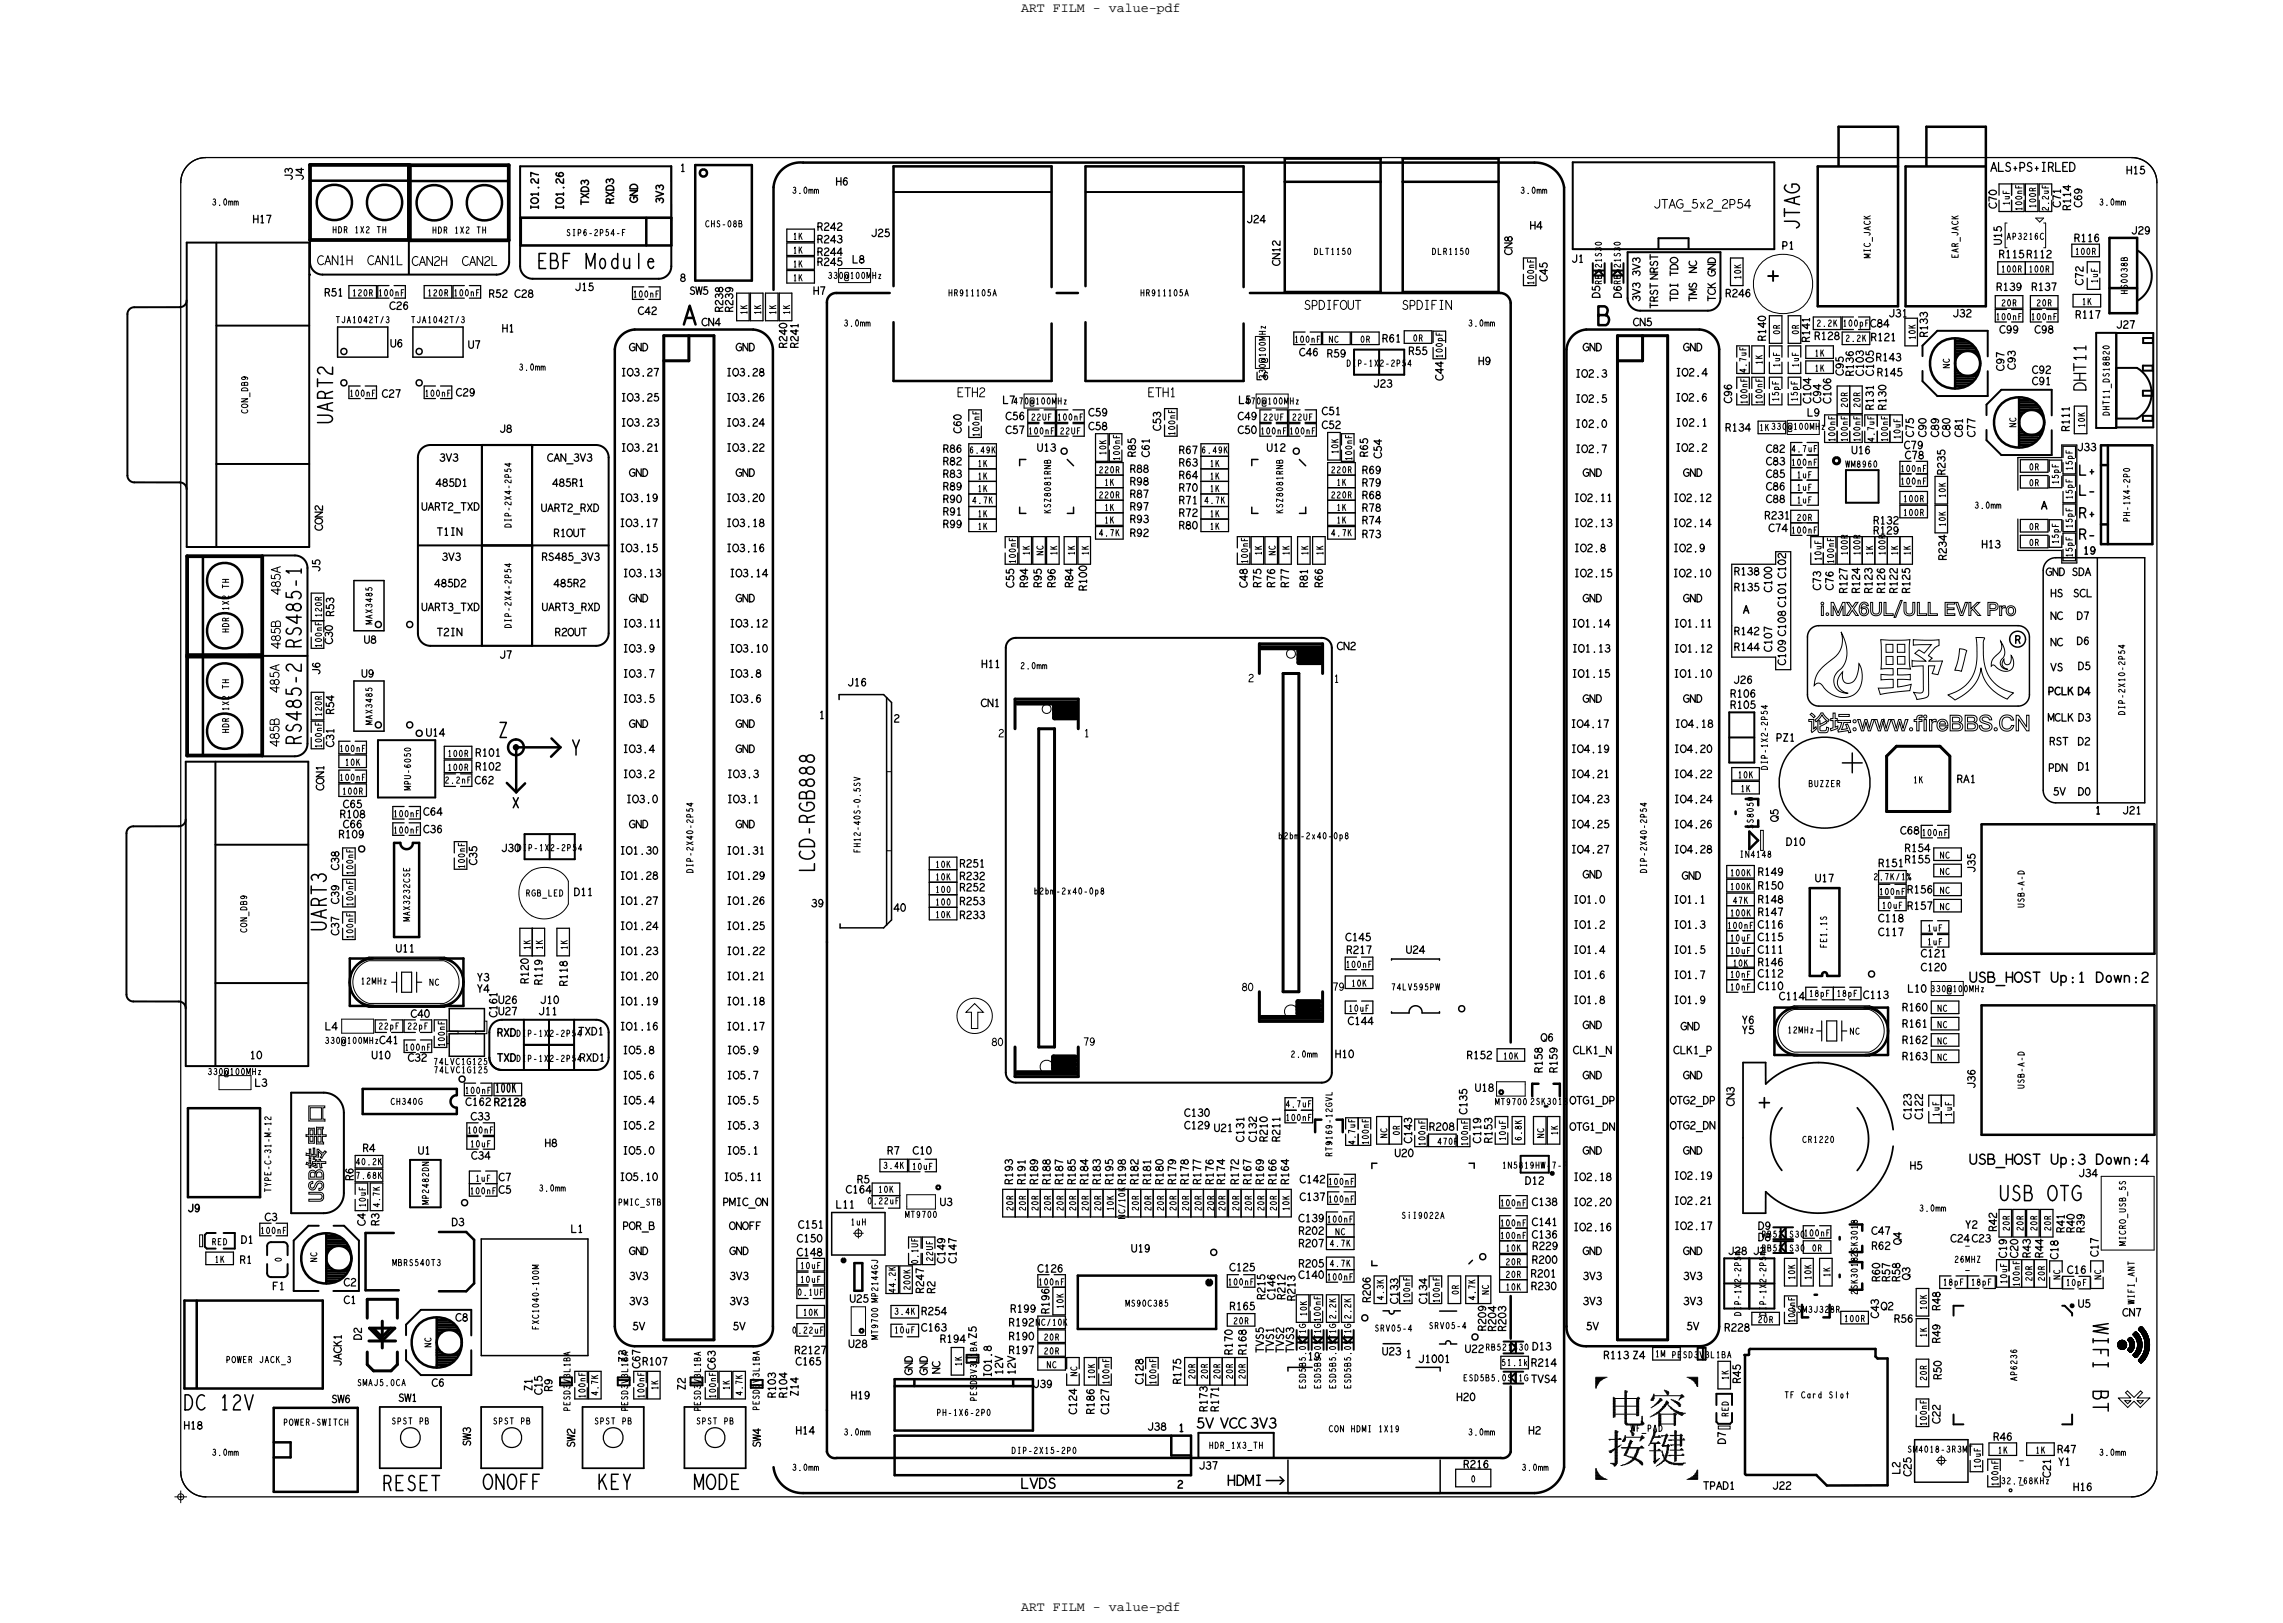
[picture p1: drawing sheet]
<svg xmlns="http://www.w3.org/2000/svg" width="231mm" height="164mm" viewBox="0 0 231 164" stroke-linecap="round" stroke-linejoin="round" font-family="sans-serif">
<defs><g id="words">
<text font-size="1.9" x="69.1" y="32.8">A</text>
<g font-size="1.5">
<text x="51.7" y="81.7">x</text>
<text x="38.7" y="150.8">RESET</text>
<text x="60.5" y="150.7">KEY</text>
</g>
<g font-size="1.3">
<text x="103.3" y="1.2">ART FILM - value-pdf</text>
<text x="103.3" y="163">ART FILM - value-pdf</text>
</g>
<text font-size="1" x="210.3" y="52.4">R+</text>
<g font-size=".8">
<text x="68.8" y="17.4">1</text>
<text x="215.2" y="17.6">H15</text>
<text x="25.6" y="22.5">H17</text>
<text x="209.6" y="21.3" transform="rotate(-90 209.6 21.3)">R114</text>
<text x="202" y="29.4">R139</text>
<text x="202.3" y="26.1">R115</text>
<text x="205.1" y="26.1">R112</text>
<text x="205.6" y="29.4">R137</text>
<text x="209.9" y="24.5">R116</text>
<text x="195.1" y="34.1" transform="rotate(-90 195.1 34.1)">R133</text>
<text x="210" y="32.2">R117</text>
<text x="127.1" y="38.4">L6</text>
<text x="187.6" y="38.1" transform="rotate(-90 187.6 38.1)">R136</text>
<text x="189.6" y="41.5" transform="rotate(-90 189.6 41.5)">R131</text>
<text x="190.9" y="41.5" transform="rotate(-90 190.9 41.5)">R130</text>
<text x="174.6" y="43.6">R134</text>
<text x="209.4" y="43.7" transform="rotate(-90 209.4 43.7)">R111</text>
<text x="189.6" y="53">R132</text>
<text x="206.6" y="51.5">A</text>
<text x="175.5" y="59.8">R135</text>
<text x="175.5" y="58.2">R138</text>
<text x="189.6" y="54">R129</text>
<text x="200.5" y="55.4">H13</text>
<text x="63" y="66">IO3.9</text>
<text x="176.4" y="62">A</text>
<text x="203.9" y="65.1">R</text>
<text x="63" y="68.5">IO3.7</text>
<text x="63" y="71.1">IO3.5</text>
<text x="73.8" y="68.5">IO3.8</text>
<text x="73.8" y="71.1">IO3.6</text>
<text x="99.3" y="67.6">H11</text>
<text x="135" y="69">1</text>
<text x="63" y="76.1">IO3.4</text>
<text x="82.9" y="72.7">1</text>
<text x="109.7" y="74.6">1</text>
<text x="63" y="78.7">IO3.2</text>
<text x="63.3" y="81.2">IO3.0</text>
<text x="73.5" y="78.7">IO3.3</text>
<text x="73.5" y="81.2">IO3.1</text>
<text x="198" y="79.2">RA1</text>
<text x="212" y="82.4">1</text>
<text x="159.2" y="91.4">IO1.0</text>
<text x="159.2" y="93.9">IO1.2</text>
<text x="169.4" y="91.4">IO1.1</text>
<text x="169.4" y="93.9">IO1.3</text>
<text x="54.9" y="99.7" transform="rotate(-90 54.9 99.7)">R119</text>
<text x="57.4" y="99.8" transform="rotate(-90 57.4 99.8)">R118</text>
<text x="159.2" y="99">IO1.6</text>
<text x="159.2" y="96.5">IO1.4</text>
<text x="159.2" y="101.5">IO1.8</text>
<text x="169.4" y="99">IO1.7</text>
<text x="169.4" y="96.5">IO1.5</text>
<text x="169.4" y="101.5">IO1.9</text>
<text x="135.1" y="107">H10</text>
<text x="211" y="124.7" transform="rotate(-90 211 124.7)">R39</text>
<text x="141.5" y="131.9" transform="rotate(-90 141.5 131.9)">C133</text>
<text x="144.4" y="131.9" transform="rotate(-90 144.4 131.9)">C134</text>
<text x="63.4" y="137.9" transform="rotate(-90 63.4 137.9)">Z3</text>
<text x="142.3" y="137.4">1</text>
<text x="162.3" y="137.5">R113</text>
<text x="86.1" y="141.5">H19</text>
<text x="100.3" y="139.4" transform="rotate(-90 100.3 139.4)">IO1.8</text>
<text x="18.6" y="144.6">H18</text>
<text x="80.5" y="145.1">H14</text>
<text x="119.3" y="144.8">1</text>
<text x="209.8" y="150.8">H16</text>
</g>
<g font-size=".6">
<text x="21.5" y="20.8">3.0mm</text>
<text x="80.2" y="19.6">3.0mm</text>
<text x="153.9" y="19.6">3.0mm</text>
<text x="203.4" y="20.8" transform="rotate(-90 203.4 20.8)">1uF</text>
<text x="212.5" y="20.8">3.0mm</text>
<text x="212.3" y="28.6" transform="rotate(-90 212.3 28.6)">1uF</text>
<text x="85.4" y="33">3.0mm</text>
<text x="148.6" y="33">3.0mm</text>
<text x="52.5" y="37.5">3.0mm</text>
<text x="180" y="40.6" transform="rotate(-90 180 40.6)">15pF</text>
<text x="180.1" y="37.2" transform="rotate(-90 180.1 37.2)">1uF</text>
<text x="181.9" y="40.6" transform="rotate(-90 181.9 40.6)">15pF</text>
<text x="182" y="37.2" transform="rotate(-90 182 37.2)">1uF</text>
<text x="192.3" y="44.4" transform="rotate(-90 192.3 44.4)">10uF</text>
<text x="209.7" y="47.6" transform="rotate(-90 209.7 47.6)">15pF</text>
<text x="181.9" y="50.9">1uF</text>
<text x="181.9" y="48.4">1uF</text>
<text x="181.9" y="49.6">1uF</text>
<text x="199.9" y="51.4">3.0mm</text>
<text x="208.3" y="49" transform="rotate(-90 208.3 49)">15pF</text>
<text x="209.7" y="53.4" transform="rotate(-90 209.7 53.4)">15pF</text>
<text x="209.7" y="50.5" transform="rotate(-90 209.7 50.5)">15pF</text>
<text x="184.3" y="56.7" transform="rotate(-90 184.3 56.7)">10uF</text>
<text x="208.3" y="55" transform="rotate(-90 208.3 55)">15pF</text>
<text x="209.7" y="56.4" transform="rotate(-90 209.7 56.4)">15pF</text>
<text x="103.3" y="67.7">2.0mm</text>
<text x="129.4" y="84.9">b2bm-2x40-0p8</text>
<text x="104.7" y="90.5">b2bm-2x40-0p8</text>
<text x="175.1" y="95.2">10uF</text>
<text x="184.9" y="95.9" transform="rotate(-90 184.9 95.9)">FE1.1S</text>
<text x="190.5" y="91.9">10uF</text>
<text x="195.1" y="95.6">1uF</text>
<text x="195.1" y="94.2">1uF</text>
<text x="175.1" y="98.9">10nF</text>
<text x="175.1" y="96.5">10uF</text>
<text x="175.1" y="100.2">10nF</text>
<text x="183.1" y="100.8">18pF</text>
<text x="185.9" y="100.8">18pF</text>
<text x="130.7" y="107">2.0mm</text>
<text x="136.5" y="102.3">10uF</text>
<text x="196.3" y="113" transform="rotate(-90 196.3 113)">1uF</text>
<text x="197.5" y="113" transform="rotate(-90 197.5 113)">1uF</text>
<text x="47.6" y="116.1">10uF</text>
<text x="48.1" y="119.5">1uF</text>
<text x="92.3" y="118.3">10uF</text>
<text x="152.4" y="115.4" transform="rotate(-90 152.4 115.4)">10uF</text>
<text x="21.5" y="126">RED</text>
<text x="37" y="122.1" transform="rotate(-90 37 122.1)">10uF</text>
<text x="54.6" y="120.5">3.0mm</text>
<text x="86.1" y="124">1uH</text>
<text x="141.9" y="123.3">SiI9022A</text>
<text x="194.3" y="122.5">3.0mm</text>
<text x="81" y="128.4">10uF</text>
<text x="81" y="129.8">10uF</text>
<text x="196.7" y="130">18pF</text>
<text x="199.5" y="130">18pF</text>
<text x="203.1" y="129.9" transform="rotate(-90 203.1 129.9)">10uF</text>
<text x="209.1" y="130.1">10pF</text>
<text x="90.5" y="134.9">10uF</text>
<text x="181.6" y="133.8" transform="rotate(-90 181.6 133.8)">100nF</text>
<text x="174.9" y="143.3" transform="rotate(-90 174.9 143.3)">RED</text>
<text x="180.6" y="141.5">TF Card Slot</text>
<text x="21.5" y="147.3">3.0mm</text>
<text x="80.2" y="148.8">3.0mm</text>
<text x="85.4" y="145.2">3.0mm</text>
<text x="148.6" y="145.2">3.0mm</text>
<text x="154" y="148.8">3.0mm</text>
<text x="165.1" y="144.8">WF_PAD</text>
<text x="200.4" y="148.6" transform="rotate(-90 200.4 148.6)">10uF</text>
<text x="212.5" y="147.3">3.0mm</text>
</g>
</g></defs>
<!-- layer: Board Outline -->
<g fill="none" stroke="#000" stroke-width=".1">
<path d="M183.1 72.8h.5v.9l.2-.2v.2l-.4 .4-.1-.2 .1-.9h-.3zM183.2 72.3l.1-.1 .4 .3-.1 .1zM184 72.9h.2v.4l.6-.3 .1 .1-.7 .4v.4h.6l.1-.3h.2a.36 .36 0 0 1-.4 .5h-.6l-.1-.1zM184.3 72.1h.2l.2 .4 .4 .3-.1 .2-.3-.3-.3-.4-.6 .7-.1-.1 .3-.3zM184.3 61.3h.2v1h-.2zM185.3 61h.3l.4 1 .5-1h.2v1.3h-.2v-1l-.4 1h-.2l-.4-1v1h-.2zM185.5 72.1h.2v.6h.2v.2h-.2v.7l.3-.1v.2l-.7 .2-.1-.2h.3v-.8h-.2v-.2h.2zM186 72.9h1.3v.2h-.7l-.2 .7 .6-.1-.2-.4h.2l.3 .8h-.2a.25 .25 0 0 0-.2-.2 .25 .25 0 0 0-.2 .1l-.7 .1v-.2l.2-.1 .2-.7h-.4zM186.1 72.3h1.1v.2h-1.1zM186.3 63.9a3.5 3.5 0 0 1 .3 3.4l-.1 .2a1.99 1.99 0 0 0-.9 1.6 1.27 1.27 0 0 0 1.5 1 1.16 1.16 0 0 1-1.1-.8 1.16 1.16 0 0 1 .4-1.3h.1v.1a.78 .78 0 0 0 .4 1 1 1 0 0 0 1.1-.9l.1-1.1a2.51 2.51 0 0 1-.5 3.2 2.53 2.53 0 0 1-3.3-1.1 .46 .46 0 0 0-.7 .2 2.9 2.9 0 0 1 1.5-2.4 2.44 2.44 0 0 0 1.2-3.1zM186.9 61h.2l.4 .4 .3-.4h.2l-.4 .6 .5 .7h-.3l-.3-.5-.4 .5h-.2l.4-.7zM188 72.8h.3l.2 .9 .2-.9h.3l.2 .9 .2-.9h.3l-.4 1.1h-.2l-.3-.8-.2 .8h-.2z"/>
<path d="M188.3 61.1a.43 .43 0 0 1 .5-.2 .43 .43 0 0 1 .3 .4h-.2a.3 .3 0 0 0-.4-.1 .3 .3 0 0 0-.1 .4 .45 .45 0 0 1 .6 0 .45 .45 0 0 1-.1 .7 .45 .45 0 0 1-.6-.2 1.02 1.02 0 0 1 0-1zM189.3 61h.2v.8a.34 .34 0 0 0 .4 .3 .34 .34 0 0 0 .3-.3v-.8h.2v.8a.55 .55 0 0 1-.5 .5 .55 .55 0 0 1-.6-.5zM189.7 72.8h.3l.2 .9 .2-.9h.3l-.4 1.1h-.2zM190.3 64.7h3a10.5 10.5 0 0 0 .1 3h-1.4v.6l1.3-.1v.6l-1.3-.1 .1 .8 1.3-.3-.1 .7-3 .4-.2-.7h1.5v-.9l-1.2 .1v-.6l1.2 .1v-.3v-.3h-1.2zM190.7 72.8l.2 .9 .2-.9h.3l-.4 1.1h-.2l-.2-.8zM190.7 61h.2v1.1h.7v.2h-.9zM190.9 65.2h.7v.8h-.7zM190.9 66.4h.7v.8h-.7zM191.4 72.8h.3l.2 .9 .3-.9h.2l.2 .9 .2-.9h.3l-.4 1.1h-.2l-.2-.8-.3 .8h-.2zM192 65.2h.8v.8h-.8zM192 66.4h.8v.8h-.8zM192.3 60.8h.2l-.6 1.7h-.2z"/>
<path d="M192.7 61h.2v.8a.34 .34 0 0 0 .3 .3 .34 .34 0 0 0 .4-.3v-.8h.2v.8a.55 .55 0 0 1-.6 .5 .55 .55 0 0 1-.5-.5zM193.6 64.7h2.6v.6l-.4 .3-.6 .7 .4 .3-.4 .3h1.4l-.5 1.4-.6-.2 .3-.7h-.6v2.8a.53 .53 0 0 1-.7 .5l-.5 .1-.3-.8 .3 .1a.44 .44 0 0 0 .6 0 .44 .44 0 0 0 .1-.6l-.1-2.1-1.1 .1v-.7l1.4 .1-1.1-.8 .4-.3 .5 .3 .8-.9-1.9 .1zM194.1 61h.2v1.1h.7v.2h-.9zM194.1 72.5l.4-.1v.2h-.3v.1v.1h.3v.2h-.3v.9h-.2v-.9h-.3v-.2h.3zM194.7 72.8h.3v1.1h-.3zM195.1 61h.2v1.1h.8v.2h-1zM195.3 72.8h.2v.2l.2-.2h.2l.1 .2a.31 .31 0 0 0-.5 .3v.6h-.2zM196.2 73a.56 .56 0 0 1 .6-.2 .56 .56 0 0 1 .3 .6h-.8a.32 .32 0 0 0 .2 .4 .32 .32 0 0 0 .4-.2h.2a.59 .59 0 0 1-.9 .3 .59 .59 0 0 1 0-.9zM196.4 73a.31 .31 0 0 1 .3 0 .31 .31 0 0 1 .2 .3h-.6zM196.9 61h.9v.1h-.7v.4h.7v.2h-.7v.4h.7v.2h-.9zM197.4 72.4h.7a.4 .4 0 0 1 .5 .2 .4 .4 0 0 1-.3 .5 .43 .43 0 0 1 .3 .6 .43 .43 0 0 1-.5 .2h-.7zM197.6 73.2h.5a.27 .27 0 0 1 .3 .3 .27 .27 0 0 1-.3 .3h-.5z"/>
<path d="M197.6 72.6h.4a.24 .24 0 0 1 .3 .2 .24 .24 0 0 1-.3 .2h-.4zM197.9 61h.2l.4 1 .4-1h.2l-.5 1.3h-.2zM198.3 65.6l.7 .2-.5 2.1-.7-.1 .4-1zM198.9 72.4h.7a.4 .4 0 0 1 .5 .2 .4 .4 0 0 1-.3 .5 .43 .43 0 0 1 .3 .6 .43 .43 0 0 1-.5 .2h-.7zM199.1 72.6h.4a.24 .24 0 0 1 .4 .2 .24 .24 0 0 1-.4 .2h-.4zM199.1 73.2h.5a.27 .27 0 0 1 .3 .3 .27 .27 0 0 1-.3 .3h-.5zM199.3 61h.2v.6l.6-.6h.3l-.6 .5 .6 .8h-.2l-.6-.6-.1 .1v.5h-.2zM200 64.5l.9 .1-.2 .4v.9a3.8 3.8 0 0 0 3.1 4.2l-.6 .6a3.9 3.9 0 0 1-2.7-3.1 4.2 4.2 0 0 1-2.6 3.2l-.7-.5 .7-.3 .8-.5 .5-.5 .5-.6a4.8 4.8 0 0 0 .4-2.1zM200.4 72.5a.67 .67 0 0 1 1.2 .3h-.3a.4 .4 0 0 0-.3-.3 .4 .4 0 0 0-.4 .3l.1 .1 .4 .2a.47 .47 0 0 1 .5 .5 .47 .47 0 0 1-.6 .4l-.3-.1a.51 .51 0 0 1-.4-.5h.3a.44 .44 0 0 0 .3 .4 .44 .44 0 0 0 .5-.3l-.2-.2-.4-.1a.41 .41 0 0 1-.4-.2 .41 .41 0 0 1 0-.5zM201.2 61h.5a.41 .41 0 0 1 .5 .3 .41 .41 0 0 1-.4 .5h-.4v.5h-.2zM201.4 61.1h.3a.24 .24 0 0 1 .3 .3 .24 .24 0 0 1-.3 .2h-.3zM202.4 61.3h.2v.2l.1-.2h.3v.2a.26 .26 0 0 0-.4 .3v.5h-.2z"/>
<path d="M202.5 64.9a1.71 1.71 0 0 1 .4 1.4l-.1 .2a.75 .75 0 0 0-.3 .9 .71 .71 0 0 0 .7 .3 .58 .58 0 0 1-.5-.3 .58 .58 0 0 1 .1-.7v.1a.38 .38 0 0 0 .2 .4 .38 .38 0 0 0 .4-.1l.1-.3v-.5a1.09 1.09 0 0 1-.1 1.5 1.54 1.54 0 0 1-1.6-.5l-.3 .1v-.1a1.05 1.05 0 0 1 .4-.8l.1-.2a1.07 1.07 0 0 0 .5-1.4zM202.6 72.5a.71 .71 0 0 1 1.2 .4h-.2a.51 .51 0 0 0-.7-.3 .51 .51 0 0 0-.3 .7 .49 .49 0 0 0 .4 .5 .49 .49 0 0 0 .6-.4h.2a.76 .76 0 0 1-1 .5 .76 .76 0 0 1-.4-1zM204.1 72.4h.2l.8 1.1v-1.1h.2v1.5h-.2l-.8-1.1v1.1h-.2zM31.1 117.6l.2 .1v-.3h.2l-.1 .4 .5 .2v-.3h-.3v-.2h.3v-.2h.2v.2h.2v-.2a.17 .17 0 0 1 .1 .1 .17 .17 0 0 1 .1 .1h.5v.2h-.4a.15 .15 0 0 0-.1 .1 .15 .15 0 0 0 .1 .2 .11 .11 0 0 1-.1 .1 .11 .11 0 0 1-.1 0 .11 .11 0 0 1 0-.1v-.3h-.3v.4l-.2 .1-.5-.3 .1 .3h-.2v-.1a.22 .22 0 0 0-.1-.3 .22 .22 0 0 0-.2 0zM31.2 114.1h.6v.7h.2v-.8h.7v.2h-.1v.6h.4v.2h-.4v.6h.2v.2h-.8v-.8h-.2v.7h-.6v-.7h-.2v-.2h.2zM31.3 111.9h1.6v.2h-.2v1.1h.2v.2h-1.6zM31.3 116.3h.2v.5h.2v-.6h.2v.6l.2 .1v-.6h.2l.3 .3a.18 .18 0 0 0 .2 0 .18 .18 0 0 0 .1-.2l.1 .2-.4 .6-.1-.1a.32 .32 0 0 0 0-.4 .32 .32 0 0 0-.2-.2l-.1 .6h-.1a.14 .14 0 0 0-.2-.1 .14 .14 0 0 0 0 .2v.1h-.2v-.3l-.2-.1v.3h-.2v-.3h-.1a.15 .15 0 0 1-.2 0 .15 .15 0 0 1 0-.2l.3 .1zM31.4 118.5a.35 .35 0 0 1 .6 .1 .42 .42 0 0 1 .5-.2 .42 .42 0 0 1 .3 .5v.4h-1.5v-.6zM31.4 119.6l.3-.1v.2a.24 .24 0 0 0-.3 .3 .24 .24 0 0 0 .3 .2 .24 .24 0 0 0 .2-.3 .46 .46 0 0 1 .5-.4 .46 .46 0 0 1 .4 .5 .46 .46 0 0 1-.5 .4v-.2a.28 .28 0 0 0 .3-.2 .28 .28 0 0 0-.3-.3 .28 .28 0 0 0-.2 .3 .43 .43 0 0 1-.7 .3 .43 .43 0 0 1 0-.7zM31.4 114.3h.3v.5h-.3zM31.4 115h.3v.5h-.3zM31.4 112.1h1.1v1.1h-1.1z"/>
<path d="M31.5 118.7l.2-.1 .1 .1 .1 .4h-.5zM32.1 118.7l.1-.1 .3 .1 .1 .4h-.6zM32.2 114.2h.3v.6h-.3zM32.2 115h.3v.6h-.3zM98.6 101.5l.9 .9h-.5v1.7h-.7v-1.7h-.5zM31.3 120.6h1a.45 .45 0 0 1 .5 .5 .45 .45 0 0 1-.5 .4h-1v-.2h1a.26 .26 0 0 0 .3-.2 .26 .26 0 0 0-.3-.3h-1zM214.3 136v.1zM214.3 136v.2zM214.3 135.9v.3zM214.4 135.9v.4zM214.4 135.8v.5zM214.4 135.8v.6z"/>
<path d="M214.4 135.7v.7zM214.5 135.7v.7zM214.5 135.7v.8zM214.6 135.7v.8zM214.6 135.6v.9zM214.7 135.6v.9zM214.8 135.6v.9zM214.9 135.6v.9zM215 135.6v.9zM215 135.7v.8zM215 135.7v.7zM215.1 135.7v.7z"/>
<path d="M215.1 135.8v.6zM215.1 135.8v.5zM215.2 135.8v.5zM215.2 135.9v.4zM215.2 135.9v.3zM215.2 136v.2zM215.2 136v.1zM215.2 136h.1M215.3 135.6h.1M215.3 136.6h.1M215.3 136.5v.1zM215.3 135.5v.1z"/>
<path d="M215.4 136.5v.1zM215.4 135.5v.1zM215.4 136.5v.2zM215.4 135.5v.2zM215.4 136.4v.3zM215.4 135.4v.3zM215.5 136.4v.3zM215.5 135.4v.3zM215.5 135.4v.4zM215.5 136.4v.4zM215.5 136.3v.5zM215.5 135.3v.6z"/>
<path d="M215.5 136.2v.6zM215.6 136.2v.6zM215.6 135.3v.6zM215.6 135.3v.7zM215.6 136.1v.7zM215.6 135.3v1.5zM215.7 135.3v1.5zM215.7 135.4v1.4zM215.7 135.4v1.3zM215.8 135.4v1.3zM215.8 135.5v1.2zM215.8 135.5v1.1z"/>
<path d="M215.9 135.5v1.1zM215.9 135h.1M215.9 137.1h.1M215.9 135v.1zM215.9 135.6v1zM215.9 137.1v.1zM215.9 137v.2zM215.9 135.6v.9zM215.9 134.9v.2zM215.9 135.7v.8zM216 134.9v.2zM216 137v.2z"/>
<path d="M216 135.7v.7zM216 134.9v.3zM216 135.8v.6zM216 137v.3zM216 135.8v.5zM216 136.9v.4zM216 135.9v.4zM216 135.9v.3zM216 134.8v.4zM216 136v.2zM216 136.1h.1M216.1 134.8v.5z"/>
<path d="M216.1 136.9v.4zM216.1 136.8v.5zM216.1 136.8v.6zM216.1 134.8v.6zM216.1 136.7v.7zM216.2 134.8v.6zM216.2 136.7v.7zM216.2 134.8v.7zM216.2 136.6v.8zM216.2 136.6v.7zM216.2 134.8v.8zM216.2 136.5v.8z"/>
<path d="M216.3 136.5v.8zM216.3 134.8v.8zM216.3 134.8v.9zM216.3 136.4v.9zM216.3 134.8v1zM216.3 134.9v.9zM216.3 136.3v1zM216.3 134.9v1zM216.3 136.2v1.1zM216.3 136.1v1.1zM216.3 134.9v1.1zM216.3 134.9v2.3z"/>
<path d="M216.4 134.9v2.3zM216.4 135v2.2zM216.4 135v2.1zM216.4 134.5h.1M216.4 137.6h.1M216.4 134.4v.1zM216.4 137.6v.1zM216.4 134.4v.2zM216.5 134.4v.2zM216.5 137.6v.1zM216.5 135v2.1zM216.5 135.1v2z"/>
<path d="M216.5 137.5v.3zM216.5 135.1v1.9zM216.5 134.3v.3zM216.5 135.2v1.8zM216.5 134.3v.4zM216.6 134.3v.4zM216.6 137.5v.3zM216.6 135.2v1.8zM216.6 135.2v1.7zM216.6 137.4v.4zM216.6 137.4v.5zM216.6 135.3v1.6z"/>
<path d="M216.6 135.3v1.5zM216.6 134.2v.6zM216.6 135.4v1.4zM216.7 134.2v.6zM216.7 137.4v.5zM216.7 135.4v1.4zM216.7 137.3v.6zM216.7 135.4v1.3zM216.7 135.5v1.2zM216.7 135.5v1.1zM216.7 134.2v.7zM216.7 135.6v1z"/>
<path d="M216.7 137.2v.7zM216.7 135.6v.9zM216.7 135.7v.8zM216.8 134.2v.7zM216.8 137.2v.7zM216.8 135.7v.7zM216.8 135.8v.6zM216.8 134.3v.7zM216.8 135.8v.5zM216.8 135.9v.4zM216.8 135.9v.3zM216.8 137.1v.8z"/>
<path d="M216.8 137.1v.7zM216.8 134.3v.8zM216.9 134.3v.8zM216.9 137v.8zM216.9 134.4v.7zM216.9 134.4v.8zM216.9 136.9v.8zM216.9 134.4v.9zM216.9 136.8v.9zM217 134.4v.9zM217 136.8v.9zM217 134.5v.8z"/>
<path d="M217 134.5v.9zM217 136.7v1zM217 136.7v.9zM217 134.5v1zM217 136.6v1zM217 134.5v1.1zM217 134.6v1zM217 136.5v1.1zM217.1 136.5v1.1zM217.1 134.6v1.1zM217.1 136.4v1.1zM217.1 136.3v1.2z"/>
<path d="M217.1 134.6v1.2zM217.1 136.2v1.3zM217.1 134.6v1.3zM217.1 136.1v1.4zM217.1 134.6v1.4zM217.1 134.6v2.9zM217.1 134.7v2.8zM217.1 134.7v2.7zM217.2 134.7v2.7zM217.2 134.8v2.6zM217.2 134.8v2.5zM217.2 134.9v2.4z"/>
<path d="M217.3 134.9v2.4zM217.3 134.9v2.3zM217.3 135v2.2zM217.3 135v2.1zM217.3 135.1v2zM217.4 135.1v1.9zM217.4 135.2v1.8zM217.4 135.2v1.7zM217.4 135.3v1.6zM217.4 135.3v1.5zM217.5 135.4v1.4zM217.5 135.4v1.3z"/>
<path d="M217.5 135.5v1.2zM217.5 135.5v1.1zM217.5 135.6v1zM217.5 135.6v.9zM217.5 135.7v.8zM217.5 135.7v.7zM217.5 135.8v.6zM217.5 135.8v.5zM217.5 135.9v.4zM217.6 136v.1zM214.4 141.5l1.2-.1-.5-.5 .2-.2 .7 .7 .6-.7 .2 .2-.5 .5h1.3l-1 1-.6-.6-.7 .6zM215 141.7h.6l-.3 .3z"/>
<path d="M216.3 141.7h.6l-.3 .3z"/>
<circle cx="105.9" cy="71.7" r=".45"/>
<circle cx="130.7" cy="66.1" r=".45"/>
<circle cx="184.4" cy="61.1" r=".14"/>
<circle cx="184.9" cy="62.1" r=".14"/>
<circle cx="187.7" cy="73.8" r=".16"/>
<circle cx="187.7" cy="73" r=".16"/>
<circle cx="188.7" cy="61.9" r=".28"/>
<circle cx="193.4" cy="73.8" r=".16"/>
<circle cx="194.8" cy="72.5" r=".16"/>
<circle cx="202" cy="73.8" r=".16"/>
<circle cx="203.5" cy="61.8" r=".5"/>
<circle cx="203.5" cy="61.8" r=".32"/>
<circle cx="98.6" cy="102.8" r="1.79"/>
<circle cx="105.9" cy="107.9" r=".66"/>
<circle cx="130.7" cy="102.4" r=".66"/>
</g>
<g fill="none" stroke="#000" stroke-width=".2">
<path d="M52.6 16.8h15.3zM52.6 16.8v10.1zM67.9 16.8v10.1zM31.3 27.8h.1M31.4 24.4v2.1zM31.4 27.8h.1M31.4 26.5a1.27 1.27 0 0 0 1.2 1.3M32.6 27.8h17.7zM41.4 24.4v3.3zM51.5 26.5a1.27 1.27 0 0 1-1.2 1.3M51.5 24.4v2.1zM52.6 26.9a1.27 1.27 0 0 0 1.3 1.3"/>
<path d="M52.7 22h15.2zM53.9 28.2h12.8zM67.9 26.9a1.27 1.27 0 0 1-1.2 1.3M164.7 25.5h9.4zM164.7 25.5v4.7zM164.7 30.2a1.27 1.27 0 0 0 1.3 1.2M166 31.4h6.9zM174.1 30.2a1.27 1.27 0 0 1-1.2 1.2M174.1 25.5v4.7zM214.2 33.7h3.7zM214.2 33.7v9.5zM214.2 37.2h2.1z"/>
<path d="M214.2 37.2v5.2zM216.3 37.2a2.96 2.96 0 0 1 0 5.2M216.3 25.3a2.96 2.96 0 0 1 0 5.2M216.9 37v.5zM216.9 37h1zM216.9 39.5v.5zM216.9 39.5h1zM216.9 37.5h1zM216.9 34.2h1zM216.9 34.2v.5zM216.9 34.7h1zM217.9 37v.5z"/>
<path d="M217.9 39.5v.5zM217.9 34.2v.5zM217.9 33.7v9.5zM26.5 56.2h3.3zM29.8 56.2a1.27 1.27 0 0 1 1.3 1.3M31.1 57.5v17.8zM42.3 55.2h6.5zM42.3 46.3v17.8zM43.6 45h5.2zM43.6 45a1.27 1.27 0 0 0-1.3 1.3M53.9 55.2h7.7zM53.9 45h6.4z"/>
<path d="M60.3 45a1.27 1.27 0 0 1 1.3 1.3M61.6 46.3v17.8zM214.2 43.2h3.7zM214.2 42.4h2.1zM216.9 42.1h1zM216.9 42.1v.5zM216.9 40h1zM216.9 42.6h1zM217.9 42.1v.5zM26.5 66.4h4.6zM26.5 76.5h3.3zM31.1 75.3a1.27 1.27 0 0 1-1.3 1.2"/>
<path d="M42.3 64.1a1.27 1.27 0 0 0 1.3 1.2M43.6 65.3h5.2zM53.9 65.3h6.4zM61.6 64.1a1.27 1.27 0 0 1-1.3 1.2M101.8 65.6v42.9zM102.8 64.5h31zM102.8 64.5a1.02 1.02 0 0 0-1 1.1M133.8 64.5a1.02 1.02 0 0 1 1 1.1M134.8 65.6v42.9zM29.5 110.6h3.3zM29.5 110.6v12.2zM32.8 110.6a2.03 2.03 0 0 1 2 2"/>
<path d="M34.8 112.6v8.1zM49.5 104.5v2.5zM49.5 107a1.27 1.27 0 0 0 1.3 1.3M50.8 108.3h2.2zM50.8 103.2h2.2zM50.8 103.2a1.27 1.27 0 0 0-1.3 1.3M58.1 108.3h2.2zM58.1 103.2h2.2zM60.3 103.2a1.27 1.27 0 0 1 1.3 1.3M61.6 104.5v2.5zM61.6 107a1.27 1.27 0 0 1-1.3 1.3M101.8 108.5a1.02 1.02 0 0 0 1 1"/>
<path d="M102.8 109.5h31zM134.8 108.5a1.02 1.02 0 0 1-1 1M29.5 122.8h3.3zM34.8 120.7a2.03 2.03 0 0 1-2 2.1"/>
</g>
<g fill="none" stroke="#000" stroke-width=".13">
<path d="M18.3 18.5v130.4zM20.8 15.9a2.54 2.54 0 0 0-2.5 2.6M20.8 15.9h195zM215.8 15.9a2.54 2.54 0 0 1 2.5 2.6M218.3 18.5v130.4zM175.3 57.1v6.2zM175.3 57.1h4.4zM179.7 55.8v1.3zM179.7 55.8h1.5zM181.2 55.8v12zM204.2 52.5v3.2zM204.2 46.3h4.5z"/>
<path d="M204.2 46.3v3.3zM204.2 55.7h4.5zM208.7 55.7v1.3zM208.7 45h1.5zM208.7 45v1.3zM208.7 57h1.5zM210.2 45v12zM175.3 66.5h4.4zM175.3 63.3v3.2zM179.7 67.8h1.5zM179.7 66.5v1.3zM18.3 148.9a2.54 2.54 0 0 0 2.5 2.6"/>
<path d="M20.8 151.5h195zM218.3 148.9a2.54 2.54 0 0 1-2.5 2.6"/>
</g>
<g fill="none" stroke="#000" stroke-width=".15">
<path d="M67.9 16.8v5.5zM52.7 22h.1M206.8 57.7v22.3zM208.1 56.4h4.2zM208.1 56.4a1.27 1.27 0 0 0-1.3 1.3M182.9 64.5v5.8zM182.9 70.3a1.15 1.15 0 0 0 1.2 1.1M184.1 63.3h20.1zM184.1 71.4h20.1zM184.1 63.3a1.15 1.15 0 0 0-1.2 1.2M204.2 63.3a1.15 1.15 0 0 1 1.2 1.2M205.4 64.5v5.8z"/>
<path d="M205.4 70.3a1.15 1.15 0 0 1-1.2 1.1M206.8 80a1.27 1.27 0 0 0 1.3 1.2M208.1 81.2h4.2zM128.1 149.8h1.8zM129.5 149.4l.4 .4zM129.9 149.8l-.4 .4z"/>
<circle cx="204.2" cy="64.7" r=".8"/>
</g>
<g fill="none" stroke="#000" stroke-width=".25">
<path d="M78.3 18.9v10.4zM81.3 16.5h74zM81.3 16.5a2.73 2.73 0 0 0-3 2.4M155.3 16.5a2.95 2.95 0 0 1 3 2.4M158.3 18.9v129.6zM62.2 35.3v98.9zM64.2 33.3h12zM64.2 33.3a2.17 2.17 0 0 0-2 2M76.2 33.3a2.13 2.13 0 0 1 2 2M78.2 35.3v98.9zM83.7 30.6v64.7zM84.7 29.6h5.3z"/>
<path d="M84.7 29.6a.93 .93 0 0 0-1 1M106.9 29.6h2.2zM126.5 29.6h25.4zM151.9 29.6a1.09 1.09 0 0 1 1 1M152.9 30.6v74.9zM158.5 35.3v98.9zM160.5 33.3h11.5zM160.5 33.3a2.18 2.18 0 0 0-2 2M172 33.3a2.1 2.1 0 0 1 2 2M174 35.3v98.9zM51.3 79.2l.9 1zM52.2 75.6h4.5z"/>
<path d="M52.2 75.7v4.5zM53.1 79.3l-.9 .9zM55.8 74.7l.9 .9zM56.7 75.6l-.9 1zM83.7 95.3v47.4zM62.2 134.2a2.08 2.08 0 0 0 2 2M64.2 136.2h12zM78.2 134.2a1.84 1.84 0 0 1-2 2M152.9 131.1v4.4zM158.5 134.2a1.92 1.92 0 0 0 2 2M160.5 136.2h11.5zM174 134.2a1.98 1.98 0 0 1-2 2"/>
<path d="M78.3 148.5a2.94 2.94 0 0 0 3 2.6M81.3 151.1h74zM83.7 146.9a.83 .83 0 0 0 1 .6M83.7 142.7v4.2zM84.7 147.5h67.2zM152.9 146.9a.83 .83 0 0 1-1 .6M152.9 140.3v6.6zM158.3 148.5a3.1 3.1 0 0 1-3 2.6"/>
<circle cx="52.2" cy="75.6" r=".8"/>
<circle cx="52.2" cy="75.6" r=".2"/>
</g>
<!-- layer: Components -->
<g fill="none" stroke="#000" stroke-width=".2">
<path d="M90.4 19.4h16zM109.9 19.4h16zM159.2 16.4h20.4zM159.2 16.4v8.8zM179.6 16.4v8.8zM12.9 31.8v16.3zM13.6 31.1h4.6zM13.6 31.1l-.5 .2-.2 .5M18.9 30.4l-.2 .5-.5 .2M18.9 24.5h12.4zM18.9 24.5v30.8zM21.9 32.9h9.4z"/>
<path d="M21.9 24.5v30.8zM31.3 24.5v30.8zM137 37.9h5.1zM137 35.4h5.1zM137 35.4v2.5zM139.6 35.4v2.5zM142.1 35.4v2.5zM159.2 25.2h20.4zM161.2 26.6v2zM161.3 27.9l.5-.5zM161.3 27.9h1zM161.3 27.4h1z"/>
<path d="M161.8 27.4l.5 .5zM162.4 26.6v2zM163.1 26.6v2zM163.2 27.9l.5-.5zM163.2 27.9h1zM163.2 27.4h1zM163.7 27.4l.5 .5zM164.3 26.6v2zM167.8 24.1h3.1zM167.8 24.1v1zM170.9 24.1v1zM178.9 27.9h1z"/>
<path d="M179.4 27.4v1zM194.6 35v1zM194.6 38.6l1.5 1.5zM194.6 37.5v1.1zM196.1 33.5l-1.5 1.5zM196.1 33.5h5.1zM201.2 33.5v2.6zM201.2 37.6v2.5zM202.5 39.4l-1.5 1.5zM202.5 39.4h5.1zM207.6 39.4v2.6zM212.1 33.7h2.1z"/>
<path d="M212.1 33.7v9.6zM214.2 33.7v9.6zM12.9 48.1l.2 .5 .5 .2M13.6 48.8h4.6zM18.2 48.8l.5 .2 .2 .5M18.9 55.3h12.4zM21.9 46.9h9.4zM186.8 50.9h3.3zM186.8 47.6v3.3zM186.8 47.6h3.3zM190.1 47.6v3.3zM196.1 40.1h5.1z"/>
<path d="M201 40.9v1.1zM201 44.5l1.5 1.5zM201 43.5v1zM202.5 46h5.1zM207.6 43.5v2.5zM212.1 43.3h2.1zM18.8 77.1h12.4zM18.8 77.1v30.8zM21.8 77.1v30.8zM31.2 77.1v30.8zM38.3 74.9h5.8zM38.3 74.9v5.8z"/>
<path d="M44.1 74.9v5.8zM175 74.6h2.5zM175 77.2h2.5zM175 72.1h2.5zM175 72.1v5.1zM177.5 72.1v5.1zM12.8 84.3v16.3zM13.5 83.6h4.6zM13.5 83.6l-.5 .2-.2 .5M18.8 82.9l-.2 .5-.5 .2M21.8 85.5h9.4zM21.8 99.5h9.4z"/>
<path d="M38.3 80.7h5.8zM53.1 86.9h5.1zM53.1 84.4h5.1zM53.1 84.4v2.5zM55.6 84.4v2.5zM58.2 84.4v2.5zM12.8 100.6l.2 .5 .5 .2M13.5 101.3h4.6zM18.1 101.3l.5 .2 .2 .5M18.8 107.9h12.4zM41.5 117.4h3.1zM41.5 117.4v4.8z"/>
<path d="M44.6 117.4v4.8zM53 108.3h5.1zM53 105.7h5.1zM53 105.7v2.6zM53 103.2h5.1zM53 103.2v2.5zM55.6 105.7v2.6zM55.6 103.2v2.5zM58.1 105.7v2.6zM58.1 103.2v2.5zM151.8 110.4l.1-.1 .2 .1v.2l-.2 .1-.1-.1zM153.9 118.6h2.8z"/>
<path d="M153.9 116.9v1.7zM153.9 116.9h2.8zM156.7 116.9v1.7zM20.7 124.9v1.2zM20.7 126.1l.2 .2zM20.7 124.9l.2-.1zM20.9 126.3h.9zM20.9 124.8h.9zM22.6 126.3h1.2zM22.6 124.8h1.2zM23.8 124.8v1.5zM27 126.1v.9z"/>
<path d="M27 127.9v.9zM27 128.8l.1 .3 .3 .1M27.4 129.2h1.3zM27.4 125.7l-.2 .1-.2 .3M27.4 125.7h1.3zM28.7 125.7l.3 .1 .1 .3M29.1 126.1v.9zM29.1 127.9v.9zM29.1 128.8l-.1 .3-.3 .1M29.7 130.6h2.5zM29.7 125.5v5.1zM31.2 124h1.1z"/>
<path d="M31.2 124l-1.5 1.5zM33.7 130.6h2.6zM33.8 124h1zM34.8 124l1.5 1.5zM36.3 125.5v5.1zM41.1 134v1.1zM41.1 137.6l1.5 1.5zM41.1 136.6v1zM41.5 122.2h3.1zM42.6 132.5h5.1zM42.6 132.5l-1.5 1.5zM42.6 139.1h5.1z"/>
<path d="M47.7 132.5v2.6zM47.7 136.6v2.5zM56.7 139.4h1.2zM56.7 139.4v.8zM56.7 139.9h1.2zM57.9 139.4v.8zM62.5 139.4h1.2zM62.5 139.6h1.2zM62.5 139.4v.8zM63.7 139.4v.8zM69.9 139.4h1.2zM69.9 139.4v.8z"/>
<path d="M69.9 139.9h1.2zM71.1 139.4v.8zM76 139.6h1.2zM76 139.6v.8zM77.2 139.6v.8zM87 134.6l.2-.2 .2 .2v.1l-.2 .1-.2-.1zM94.8 120l.2-.1 .1 .1v.2l-.1 .1-.2-.1zM97.8 137.1v.8zM97.8 137.1h1.2zM97.8 137.4h1.2zM97.8 137.9h1.2zM99 137.1v.8z"/>
<path d="M131.2 134.6v2zM131.3 135.3h1zM131.3 135.8h1zM131.3 135.3l.5 .5zM132.3 135.3l-.5 .5zM132.4 134.6v2zM132.8 134.6v2zM132.8 135.3h1.1zM132.8 135.8h1.1zM132.8 135.3l.6 .5zM133.9 135.3l-.5 .5zM134 134.6v2z"/>
<path d="M134.3 134.6v2zM134.4 135.3l.5 .5zM134.4 135.3h1zM134.4 135.8h1zM135.4 135.3l-.5 .5zM135.5 134.6v2zM135.8 134.6v2zM135.9 135.3h1zM135.9 135.8h1zM135.9 135.3l.5 .5zM136.9 135.3l-.5 .5zM137 134.6v2z"/>
<path d="M152.2 140h2zM152.2 136.9h2zM152.2 138.8h2zM152.2 135.7h2zM152.9 139.4l.5-.5zM152.9 138.9v1zM152.9 135.8l.5 .5zM152.9 135.8v1zM152.9 139.4l.5 .5zM153.4 138.9v1zM153.4 136.3l-.5 .5zM153.4 135.8v1z"/>
<path d="M171.8 137.6h.8zM171.8 136.4h.8zM171.8 136.4v1.2zM172.3 136.4v1.2zM172.6 136.4v1.2zM174.5 132.4h2.5zM174.5 129.9h2.5zM174.5 127.3v5.1zM174.5 127.3h2.5zM177 132.4h2.6zM177 127.3v5.1zM177 129.9h2.6z"/>
<path d="M177 127.3h2.6zM179.5 125.4h2zM179.5 126.8h2zM179.5 124.2h2zM179.5 125.6h2zM179.6 127.3v5.1zM180.2 124.8l.5-.5zM180.2 124.3v1zM180.2 126.2l.5-.5zM180.2 125.7v1zM180.2 124.8l.5 .5zM180.2 126.2l.5 .5z"/>
<path d="M180.7 124.3v1zM180.7 125.7v1zM197.7 132.1h1zM197.7 132.1v1zM208.7 132.1h.3zM209 132.1l.7 .8zM209.7 132.9v.2zM56.7 140.2h1.2zM62.5 140.2h1.2zM69.9 140.2h1.2zM76 140.2h1.2zM76 140.4h1.2z"/>
<path d="M121.3 147.5h7.6zM121.3 145v2.5zM121.3 145h7.6zM128.9 145v2.5zM173.7 141h1.6zM173.7 141v1.2zM173.7 143.9l.2 .2zM173.7 143v.9zM173.9 144.1h1.2zM175.3 143.9l-.2 .2zM175.3 141v1.2zM175.3 143v.9z"/>
<path d="M197.7 143.1v1zM197.7 144.1h1zM208.7 144.1h1zM209.7 143.1v1z"/>
</g>
<g fill="none" stroke="#000" stroke-width=".1">
<path d="M84.9 28.6h3.2zM84.9 27.2h3.2zM84.9 27.2v1.4zM88.1 27.2v1.4zM103.6 39.9h3.3zM103.6 39.9v1.4zM106.9 39.9v1.4zM127.1 37.3h1.4zM127.1 34h1.4zM127.1 34v3.3zM127.1 39.9h3.3zM127.1 39.9v1.4z"/>
<path d="M128.5 34v3.3zM130.4 39.9v1.4zM202.9 25.1h.2zM202.9 22.6h.2zM202.9 22.6v2.5zM206 22.1l.4 .4zM206 22.1h.8zM206.4 22.5l.4-.4zM206.8 25.1h.2zM206.8 22.6h.2zM207 22.6v2.5zM103.6 41.3h3.3z"/>
<path d="M127.1 41.3h3.3zM180.9 44h3.2zM180.9 42.5h3.2zM180.9 42.5v1.5zM184.1 42.5v1.5zM89.7 78.1h.5v8h-.5zM36.4 97.7l.4-.3 .6-.2h7.5a2.29 2.29 0 0 1 1.6 2.2 2.29 2.29 0 0 1-1.6 2.1h-7.5a2.24 2.24 0 0 1-1-3.8zM57.5 89.2v2.3zM57.5 89.2a2.64 2.64 0 0 0-4.5-.4 2.64 2.64 0 0 0 1.8 4.2 2.75 2.75 0 0 0 2.7-1.5M178.2 84h.3v2h-.3zM195.5 99.3h3.2zM195.5 99.3v1.4z"/>
<path d="M198.7 99.3v1.4zM22.2 110.3h3.2zM22.2 108.8h3.2zM22.2 108.8v1.5zM25.4 108.8v1.5zM34.6 104.5h3.2zM34.6 103.1h3.2zM34.6 103.1v1.4zM37.8 103.1v1.4zM45.2 104.3h1.2v.3h-.9v1h-.3zM49 103.3h.3v1.3h-1.2v-.3h.9zM151.5 109.5h2.9z"/>
<path d="M151.5 109.5v.2zM151.5 109.7v1.2zM151.5 110.9h2.9zM154.4 109.7v1.2zM154.4 109.5v.2zM180.6 102.7l.5-.4 .5-.2h7.6a2.29 2.29 0 0 1 1.5 2.2 2.29 2.29 0 0 1-1.5 2.2h-7.6a2.24 2.24 0 0 1-1-3.8zM195.5 100.7h3.2zM212.7 119h5.3zM212.7 119v7.5zM218 119v7.5zM20.2 124.9h.3v1.2h-.3zM38.1 134.4h1.2v.6h-1.2z"/>
<path d="M86.1 132.2v2.9zM86.1 132.2h.3zM86.1 135.1h.3zM86.4 124.8h1zM86.4 132.2h1.2zM86.4 135.1h1.2zM86.6 124.5l.3-.1 .2 .1 .1 .3-.1 .2-.2 .1-.3-.1-.1-.2zM86.9 124.3v1zM87.6 132.2v2.9zM91.8 122.3h2.9zM91.8 122.1v.2zM91.8 120.9v1.2z"/>
<path d="M91.8 120.9h2.9zM94.7 120.9v1.2zM94.7 122.1v.2zM161.5 139.4h1.1zM161.5 139.4h1zM161.5 139.5h.9zM161.5 139.5h.8zM161.5 140h.2zM161.5 139.6h.7zM161.5 139.6h.6zM161.5 139.7h.5zM161.5 139.8h.4z"/>
<path d="M161.5 139.9h.3zM170.7 139.4h1.1zM170.9 139.4h.9zM171 139.5h.8zM171.1 139.5h.7zM171.2 139.6h.6zM171.4 139.7h.4zM171.5 139.8h.3zM171.5 139.9h.3zM171.6 140h.2zM198.9 126.1h.4zM198.9 128.6h.4z"/>
<path d="M212.7 126.5h5.3zM161.5 140.1h.2zM161.5 140.2h.2zM161.5 140.3h.1zM161.5 140.4h.1zM161.5 148.7h.1zM161.5 148.8h.1zM161.5 148.8h.2zM161.5 148.9h.2zM161.5 149h.2zM161.5 149.1h.2zM161.5 149.1h.3z"/>
<path d="M161.5 149.2h.3zM161.5 149.2h.4zM161.5 149.3h.4zM161.5 149.3h.5zM161.5 149.4h.5zM161.5 149.4h.6zM161.5 149.5h.7zM161.5 149.5h.8zM161.5 149.6h.9zM161.5 149.6h1zM161.5 149.7h1.1zM161.5 148.6h.1z"/>
<path d="M162.8 146.8h.4zM162.8 145.6h1.3zM162.9 146.9h.2zM162.9 145.7h.1zM163 147h.1zM163 146.8h.3zM163 148.1h.7zM163.1 146.7h.3zM163.1 148.1h.5zM163.2 146.7h.2zM163.3 141.6h.2zM163.3 142.9h.2z"/>
<path d="M163.3 143h.2zM163.3 143.1h.2zM163.3 143.2h.2zM163.3 143.3h.2zM163.3 143.4h.2zM163.3 143.4h.1M163.3 143.1h2.6zM163.3 141.7h.2zM163.3 141.8h.2zM163.3 141.9h.2zM163.3 142h.2zM163.3 142.1h.2z"/>
<path d="M163.3 142.2h.2zM163.3 142.3h.2zM163.3 142.4h.2zM163.3 142.5h.2zM163.3 142.6h.2zM163.3 142.7h.2zM163.3 142.8h.2zM163.3 142.3h2.6zM163.3 141.4h.1M163.3 141.4h.1zM163.3 141.5h.2zM163.3 141.5h2.6z"/>
<path d="M163.3 148.2h.3zM163.3 146.6h.4zM163.4 146.6h.3zM163.4 148.3h.1zM163.5 147.3h.2zM163.5 147.4h.2zM163.5 145.8h.2zM163.5 145.9h.2zM163.5 146h.2zM163.5 146.1h.2zM163.5 146.2h.2zM163.5 146.3h.2z"/>
<path d="M163.5 146.4h.2zM163.5 146.4h.3zM163.5 146.5h.2zM163.5 146.7h.2zM163.5 146.8h.2zM163.5 146.9h.2zM163.5 147h.2zM163.5 147.1h.2zM163.5 147.2h.2zM163.5 144.8h.1zM163.5 144.8h.2zM163.5 144.9h.3z"/>
<path d="M163.5 144.9h.2zM163.5 145h.2zM163.5 145.1h.2zM163.5 145.2h.2zM163.5 145.3h.2zM163.5 145.4h.2zM163.5 145.5h.2zM163.5 145.6h.2zM163.5 145.7h.2zM163.5 147.5h.2zM163.5 147.6h.2zM163.5 147.7h.2z"/>
<path d="M163.5 147.8h.2zM163.5 147.9h.2zM163.5 148h.2zM163.8 146.4h.1zM163.8 146.3h.1zM163.8 145.6h.2zM163.9 145.5h.1zM163.9 146.3h.1zM164 146.2h.1M164 148.3h.2zM164.1 146.5h2.2zM164.1 146.5h2.3z"/>
<path d="M164.2 145.8h.3zM164.2 145.9h.2zM164.2 148.2h.2zM164.2 145.7h.3zM164.3 145.6h.2zM164.3 145.7h.2zM164.4 147.3h.1zM164.4 145.6h.1zM164.4 148.2h.1zM164.4 147.1h.2zM164.4 147.2h.1zM164.4 145.5h.1z"/>
<path d="M164.5 141.6h.1zM164.5 142.9h.1zM164.5 143h.1zM164.5 143.1h.1zM164.5 143.2h.1zM164.5 143.3h.1zM164.5 143.4h.1zM164.5 143.5h.1zM164.5 141.7h.1zM164.5 141.8h.1zM164.5 141.9h.1zM164.5 142h.1z"/>
<path d="M164.5 142.1h.1zM164.5 142.2h.1zM164.5 142.3h.1zM164.5 142.4h.1zM164.5 142.5h.1zM164.5 142.6h.1zM164.5 142.7h.1zM164.5 142.8h.1zM164.5 140.7h.1M164.5 140.8h.2zM164.5 140.9h.2zM164.5 140.9h.1z"/>
<path d="M164.5 141h.1zM164.5 141.1h.1zM164.5 141.2h.1zM164.5 141.3h.1zM164.5 141.4h.1zM164.5 141.5h.1zM164.5 147h.2zM164.5 147.1h.1zM164.5 145.3h.1M164.5 145.4h.1M164.5 145.4h1.9zM164.5 143.6h.1z"/>
<path d="M164.5 143.7h.1zM164.5 143.8h.1zM164.5 143.9h.1zM164.5 144h.2zM164.5 146.9h.2zM164.5 147.3h.2zM164.5 144.1h1.9zM164.5 144.1h1.8zM164.5 148.1h.2zM164.5 146.8h.3zM164.6 146.7h.2zM164.6 146.8h.2z"/>
<path d="M164.6 144.2h1.6zM164.6 148.1h.2zM164.7 147.3h.2zM164.7 146.6h.1zM164.7 146.7h.1zM164.7 146.6h.2zM164.7 148h.2zM164.8 146.4h.2zM164.8 146.4h.1zM164.8 147.4h.3zM164.8 146.2h.2zM164.8 146.3h.2z"/>
<path d="M164.8 148h.2zM164.9 146h.2zM164.9 146.1h.2zM164.9 146.2h.1zM164.9 147.9h.2zM164.9 145.9h.3zM164.9 145.9h.2zM165 147.4h.2zM165 145.8h.1zM165 145.9h.2zM165 145.7h.1zM165 147.9h.2z"/>
<path d="M165 147.8h.2zM165.1 147.8h.2zM165.1 147.5h.4zM165.2 145.2h.1zM165.2 147.7h.2zM165.2 145.3h.1zM165.2 147.6h.3zM165.2 147.6h.4zM165.2 147.7h.6zM165.3 147.4h.2zM165.4 147.3h.2zM165.4 147.4h.2z"/>
<path d="M165.5 147.1h.2zM165.5 147.2h.2zM165.5 147h.3zM165.5 147.7h.4zM165.6 146.9h.2zM165.6 147h.2zM165.6 141.6h.3zM165.6 142.9h.3zM165.6 143h.3zM165.6 143.1h.3zM165.6 143.2h.3zM165.6 143.2h.2z"/>
<path d="M165.6 141.7h.3zM165.6 141.8h.3zM165.6 141.9h.3zM165.6 142h.3zM165.6 142.1h.3zM165.6 142.2h.3zM165.6 142.3h.3zM165.6 142.4h.3zM165.6 142.5h.3zM165.6 142.6h.3zM165.6 142.7h.3zM165.6 142.8h.3z"/>
<path d="M165.6 141.5h.3zM165.6 146.7h.3zM165.6 146.8h.3zM165.6 146.8h.2zM165.6 147.8h.3zM165.7 141.4h.2zM165.7 146.6h.2zM165.7 146.7h.2zM165.7 147.8h.4zM165.8 141.4h.1zM165.8 147.9h.3zM165.9 147.9h.3z"/>
<path d="M165.9 148h.3zM165.9 145.8h.1zM165.9 148h.4zM166 146.4h.3zM166 145.6h.2zM166 145.7h.1zM166 148.1h.3zM166.1 146.4h.1zM166.1 145.5h.3zM166.1 145.5h.2zM166.1 145.6h.1zM166.1 144h.3z"/>
<path d="M166.1 148.1h.2zM166.1 146.3h.1zM166.1 145.3h.2zM166.1 145.4h.2zM166.1 143.8h.1zM166.1 143.8h.2zM166.1 143.9h.2zM166.1 148.2h.2zM166.2 143.3h.1M166.2 143.4h.1M166.2 143.5h.1M166.2 145.3h.1"/>
<path d="M166.2 143.6h.1M166.2 143.7h.1M166.2 148.2h.1zM166.8 146.3h.1M166.9 146.2h.1M166.9 146.1h.1zM166.9 146.8h1.2zM167 143.4h.1M167 146h1zM167 145.9h.2zM167 145.9h.1zM167.1 141.6h.2z"/>
<path d="M167.1 143.3h.1zM167.1 141.7h.2zM167.1 142.4h.1zM167.1 145.9h.1zM167.1 145.8h.1zM167.1 145.7h.1zM167.2 141.5h.2zM167.2 145.6h.1zM167.2 145.7h.1zM167.2 143.2h.1zM167.2 142.4h.1zM167.2 141.4h.2z"/>
<path d="M167.2 145.5h.1zM167.3 142.3h.1M167.3 141.3h.1zM167.3 141.4h.1zM167.3 145.3h.1zM167.3 145.4h.7zM167.3 145.4h.8zM167.3 143.2h.1zM167.3 141.2h.1zM167.3 141.2h3.1zM167.3 145.2h.2zM167.3 145.3h.2z"/>
<path d="M167.3 143.1h.2zM167.3 142.3h.1zM167.3 141.1h.1zM167.3 145h.3zM167.3 145h.2zM167.3 145.1h.2zM167.3 147.9h.4zM167.3 147.9h.3zM167.4 142.2h.1zM167.4 147.3h.2zM167.4 147.4h.2zM167.4 146.1h.2z"/>
<path d="M167.4 146.2h.2zM167.4 146.3h.2zM167.4 146.4h.2zM167.4 146.5h.2zM167.4 146.6h.2zM167.4 146.7h.2zM167.4 146.8h.2zM167.4 146.9h.2zM167.4 147h.2zM167.4 147.1h.2zM167.4 147.2h.2zM167.4 144.8h.1z"/>
<path d="M167.4 144.8h.2zM167.4 144.9h.3zM167.4 144.9h.2zM167.4 147.5h.2zM167.4 147.6h.2zM167.4 147.7h.2zM167.4 147.8h.4zM167.4 147.8h.3zM167.4 148h.2zM167.4 148h.1zM167.5 143.1h.1zM167.5 142.2h.1z"/>
<path d="M167.5 148.1h.1M167.5 143.1h.2zM167.5 142.1h.2zM167.6 142.1h.1zM167.6 143h.2zM167.6 142h.2zM167.6 148.3h.1M167.7 142.9h.2zM167.7 142h.2zM167.7 141.9h.2zM167.7 145.9h.2zM167.7 147.7h.1z"/>
<path d="M167.7 148.3h.1zM167.8 141.8h.2zM167.8 145.9h.1zM167.8 146.7h.2zM167.8 147.7h.1zM167.8 148.2h.1zM167.8 142.8h.2zM167.8 145.3h.2zM167.9 143h.1zM167.9 143.1h.1zM167.9 143.1h1.8zM167.9 143.1h.2z"/>
<path d="M167.9 143.2h.2zM167.9 143.3h.2zM167.9 143.4h.2zM167.9 143.5h.2zM167.9 141.7h.3zM167.9 141.7h.2zM167.9 142.8h.2zM167.9 146.6h.1M167.9 145.3h.1M167.9 143.6h.2zM167.9 143.7h.2zM167.9 143.8h.2z"/>
<path d="M167.9 143.9h.2zM167.9 144h.2zM167.9 144.1h1.7zM167.9 144.1h.2zM167.9 144.2h.2zM167.9 144.2h.1zM167.9 144.3h.1M167.9 147.6h.1M167.9 148.2h.1zM167.9 142.7h.2zM167.9 148.1h.1zM168 141.6h.2z"/>
<path d="M168 142.7h.2zM168 141.5h.1zM168 148.1h.1zM168 142.6h.2zM168.1 142.6h.2zM168.1 148h.1zM168.1 142.5h.2zM168.1 145.3h.7zM168.2 142.5h.2zM168.2 146.3h.8zM168.2 146.8h.1M168.2 146.9h.1"/>
<path d="M168.2 145.3h.1M168.2 147.9h.1zM168.2 142.4h.3zM168.2 142.4h.2zM168.2 146.2h.2zM168.2 146.4h.1zM168.2 147h.1M168.2 147.1h.1M168.2 147.1h.1zM168.2 147.9h.2zM168.3 142.3h.3zM168.3 146.1h.1z"/>
<path d="M168.3 146.2h.1zM168.3 147.2h.1M168.3 147.3h.1zM168.3 147.8h.1zM168.3 147.4h.1zM168.3 145.9h.2zM168.3 146h.2zM168.3 146h.1zM168.3 147.8h.2zM168.4 142.2h.2zM168.4 147.4h.1M168.4 145.9h.2z"/>
<path d="M168.4 145.9h.1zM168.4 145.8h.2zM168.4 147.5h.3zM168.4 147.6h.2zM168.4 147.7h.2zM168.4 147.7h.3zM168.4 142.1h.3zM168.4 142.2h.3zM168.4 140.7h.1zM168.4 145.6h.2zM168.4 145.7h.2zM168.5 142.1h.3z"/>
<path d="M168.5 140.7h.2zM168.5 140.8h.2zM168.5 147.4h.2zM168.5 145.5h.2zM168.5 145.6h.2zM168.6 142h.3zM168.6 142h.2zM168.6 140.8h.3zM168.6 147.3h.1zM168.6 147.4h.1zM168.6 145.2h.2zM168.6 145.3h.1z"/>
<path d="M168.6 145.4h.1zM168.6 147.8h.1zM168.6 141.8h.2zM168.6 141.9h.3zM168.6 140.9h.3zM168.6 147.1h.1zM168.6 147.2h.1zM168.6 145.2h.1zM168.6 147.8h.2zM168.7 141.7h.1M168.7 141.8h.1M168.7 140.9h.2z"/>
<path d="M168.7 141h.2zM168.7 146.8h.1zM168.7 146.9h.1zM168.7 147h.1zM168.7 145.1h.1M168.7 147.9h.2zM168.7 141.1h.2zM168.7 146.4h.2zM168.7 146.5h.2zM168.7 146.6h.2zM168.7 146.7h.2zM168.7 147.9h.3z"/>
<path d="M168.7 141.1h.1zM168.7 146.2h.2zM168.8 142.2h.1zM168.8 146.2h.1zM168.8 148h.4zM168.9 142.2h.1M168.9 147.3h1.5zM168.9 145.7h1.6zM168.9 148h.5zM168.9 142.3h.1zM168.9 147.3h.2zM168.9 145.7h.3z"/>
<path d="M169 142.3h.1M169 148.1h1.4zM169 142.4h.1zM169 142.4h.2zM169 146.7h1.4zM169 145.2h1.3zM169.1 142.5h.1zM169.1 146.2h1.1zM169.1 145.3h.3zM169.1 141.6h.1zM169.1 142.5h.2zM169.1 146.3h.1z"/>
<path d="M169.1 148.1h1.3zM169.2 141.7h.1zM169.2 142.6h.2zM169.3 141.7h.1zM169.3 142.6h.1zM169.3 141.7h.3zM169.3 142.7h.2zM169.4 143.1h.2zM169.4 142.7h.2zM169.4 148.2h.9zM169.4 143h.1zM169.4 143.2h.2z"/>
<path d="M169.4 143.3h.2zM169.4 143.4h.2zM169.4 143.5h.2zM169.4 141.8h.3zM169.4 142.8h.3zM169.4 143.6h.2zM169.4 143.7h.2zM169.4 143.8h.2zM169.4 143.9h.2zM169.4 144h.2zM169.4 144.1h.2zM169.4 144.2h.2z"/>
<path d="M169.4 144.2h.1zM169.5 141.8h.3zM169.5 147.3h.1zM169.5 147.4h.1zM169.5 145.9h.1zM169.5 146h.1zM169.5 146.1h.1zM169.5 146.2h.1zM169.5 146.3h.1zM169.5 146.4h.1zM169.5 146.5h.1zM169.5 146.6h.1z"/>
<path d="M169.5 146.7h.1zM169.5 146.8h.1zM169.5 146.9h.1zM169.5 147h.1zM169.5 147.1h.1zM169.5 147.2h.1zM169.5 145.8h.1zM169.5 144.8h.1zM169.5 144.8h.2zM169.5 144.9h.2zM169.5 144.9h.1zM169.5 145h.1z"/>
<path d="M169.5 145.1h.1zM169.5 145.2h.1zM169.5 145.3h.1zM169.5 145.4h.1zM169.5 145.5h.1zM169.5 145.6h.1zM169.5 145.7h.1zM169.5 147.5h.1zM169.5 147.6h.1zM169.5 147.7h.1zM169.5 147.8h.1zM169.5 147.9h.1"/>
<path d="M169.5 141.9h.4zM169.5 142.8h.4zM169.6 142.9h.5zM169.6 142h.4zM169.7 142.9h.6zM169.7 142h.3zM169.7 143h.9zM169.7 142.1h.4zM169.8 142.1h.3zM169.8 143.1h.6zM169.8 142.2h.3zM169.8 148.2h.5z"/>
<path d="M169.9 141.7h.1zM169.9 142.2h.2zM169.9 142.3h.2zM170 141.6h.1M170 143.1h.4zM170 142.3h.1zM170 141.5h.1zM170.1 143.1h.2zM170.1 141.4h.2zM170.1 141.4h.1zM170.1 145.9h.1zM170.1 146h.1z"/>
<path d="M170.1 146.1h.1zM170.1 146.2h.1zM170.1 146.3h.1zM170.1 146.3h.1M170.1 146.7h.2zM170.1 145.8h.1zM170.1 145.2h.1zM170.1 145.3h.2zM170.1 145.3h.1zM170.1 145.4h.1zM170.1 145.5h.1zM170.1 145.6h.1z"/>
<path d="M170.1 145.7h.1zM170.1 141.2h.2zM170.1 141.3h.3zM170.1 146.6h.2zM170.1 145.1h.1M170.1 143.2h.2zM170.1 141.1h.2zM170.1 146.6h.1zM170.2 147.2h.2zM170.3 147.1h.1zM170.3 145.6h.2zM170.4 145.6h.1"/>
<path d="M170.4 148h.2zM170.7 149.7h1.1zM170.9 149.6h.9zM171 149.6h.8zM171.1 149.5h.7zM171.2 149.5h.6zM171.2 149.4h.6zM171.4 149.4h.4zM171.4 149.3h.4zM171.5 149.3h.3zM171.5 149.2h.3zM171.5 149.1h.3z"/>
<path d="M171.6 149.1h.2zM171.7 140h.1zM171.7 140.1h.1zM171.7 149h.1zM171.7 140.2h.1zM171.7 148.8h.1zM171.7 148.9h.1zM171.8 140.3h.1M171.8 148.7h.1M171.8 148.8h.1M173.9 144.3h1.2v.3h-1.2zM196 147.8h1z"/>
<path d="M196.2 147.5l.3-.1 .2 .1 .1 .3-.1 .2-.2 .1-.3-.1-.1-.2zM196.5 147.3v1zM204.4 150.3h.4zM204.4 147.8h.4z"/>
<circle cx="180.5" cy="28.8" r="3"/>
</g>
<g fill="none" stroke="#000" stroke-width=".12">
<path d="M37.3 96.8h7.7zM37.3 96.8a2.65 2.65 0 0 0-1.9 2.6 2.65 2.65 0 0 0 1.9 2.5M39.6 99.4h.5zM40.1 98.4v2zM40.6 98.4v2zM40.6 98.4h1.1zM41.7 98.4v2zM42.2 99.4h.5zM42.2 98.4v2zM45 96.8a2.65 2.65 0 0 1 1.9 2.6 2.65 2.65 0 0 1-1.9 2.5M37.3 101.9h7.7zM40.6 100.4h1.1z"/>
<path d="M181.6 101.8h7.6zM181.6 106.9h7.6zM181.6 101.8a2.65 2.65 0 0 0-1.9 2.5 2.65 2.65 0 0 0 1.9 2.6M183.9 104.3h.5zM184.4 103.3v2zM184.9 103.3v2zM184.9 105.3h1zM184.9 103.3h1zM185.9 103.3v2zM186.4 103.3v2zM186.4 104.3h.5zM189.2 101.8a2.65 2.65 0 0 1 1.9 2.5 2.65 2.65 0 0 1-1.9 2.6"/>
</g>
<g fill="none" stroke="#000" stroke-width=".25">
<path d="M31.4 18.3h10zM41.5 18.3h10zM70.4 16.7h5.7zM70.4 16.7v11.7zM70.9 17.3l.3-.2 .3 .2 .1 .2-.1 .2-.3 .2-.3-.2-.1-.2zM76.1 16.7v11.7zM90.4 16.8h16zM90.4 16.8v12.2zM106.4 16.8v12.3zM109.9 16.8h16zM109.9 16.8v12.2zM125.9 16.8v12.3z"/>
<path d="M130 16h9.7zM130 18.4h9.7zM130 16v2.4zM130 18.4v11.1zM139.7 16v2.4zM139.7 18.4v11.1zM142 16h9.7zM142 18.4h9.7zM142 16v2.4zM142 18.4v11.1zM151.7 16v2.4zM151.7 18.4v11.1z"/>
<path d="M184 16.8h8.1zM184 16.8v14.2zM186.1 12.8v4zM186.1 12.8h6zM192.1 12.8v4zM192.1 16.8v14.2zM192.9 16.8h8.1zM192.9 16.8v14.2zM195 12.8h6zM195 12.8v4zM201 12.8v4zM201 16.8v14.2z"/>
<path d="M52.7 24.8h15.2zM52.7 22h15.2zM52.7 22v2.8zM65.4 22v2.8zM67.9 22v2.8zM70.4 28.4h5.7zM90.4 32.6v5.9zM90.4 38.5h16zM106.4 32.7v5.8zM109.9 32.6v5.9zM109.9 38.5h16zM125.9 32.7v5.8z"/>
<path d="M130 29.5h9.7zM142 29.5h9.7zM184 31h8.1zM192.9 31h8.1zM197.9 37.8h.5zM197.9 37.5h.2zM197.9 38h2.1zM197.9 39.1h1zM197.9 34.2v5.1zM198 35.9h.1zM198 35.8h.4zM198 34.5h.9z"/>
<path d="M198 34.7h1.4zM198 35h1.6zM198 35.2h1.9zM198 35.5h2zM198 38.8h1.4zM198 38.5h1.6zM198 38.3h1.8zM199.9 35.6h.1zM199.9 37.9h.1zM213.5 24.1h2.8zM213.5 24.1v7.6zM213.5 31.7h2.8z"/>
<path d="M213.5 29.2h2.8zM216.3 24.1v7.6zM20.5 56.3v10zM204.3 43.8h.6zM204.3 43.5h.3zM204.3 44h2.2zM204.3 45h1.1zM204.3 40.2v5.1zM204.5 41.9h.1zM204.5 41.7h.4zM204.5 40.5h.9zM204.5 40.7h1.4z"/>
<path d="M204.5 41h1.6zM204.5 41.2h1.9zM204.5 41.5h2zM204.5 44.8h1.4zM204.5 44.5h1.6zM204.5 44.3h1.8zM206.4 41.6h.1zM206.4 43.9h.1zM212.6 45.1h5.2zM212.6 55.1h5.2zM212.6 45.1v10zM212.6 47.1h.7z"/>
<path d="M212.6 53.1h.7zM213.3 45.1v10zM217.8 45.1v10zM20.5 66.4v10zM35.4 99.4a2.37 2.37 0 0 0 2.4 2.4M35.4 99.4v.1zM35.4 97h11.5zM35.4 97v4.8zM37.7 97a2.37 2.37 0 0 0-2.3 2.4M39.9 94.8h2.5zM39.9 85.3h.6zM39.9 85.3v9.5z"/>
<path d="M40.5 85.3l.2 .4 .4 .2 .5-.2 .2-.4M41.8 85.3h.6zM42.4 85.3v9.5zM44.5 97a2.37 2.37 0 0 1 2.4 2.3M46.9 99.4a2.37 2.37 0 0 1-2.3 2.4M46.9 99.3v.1zM46.9 97v4.8zM175.7 82.1v.3zM176.7 83.6h1.2zM176.7 80.8h1.2zM177 84.1v1.8zM177 84.1l.9 .9z"/>
<path d="M177.9 85l-.9 .9zM177.9 83v.6zM177.9 80.8v.7zM183.2 89.9h3zM183.2 89.9v8.8zM183.2 98.7h1.2zM184.4 98.6v.1zM184.4 98.6l.1-.2h.2h.1l.1 .2M184.9 98.6v.1zM184.9 98.7h1.3zM186.2 89.9v8.8zM200.5 96.5h17.5z"/>
<path d="M200.5 83.4h17.5zM218 83.4v13.1zM19 112.1h7.3zM19 112.1v9zM26.3 112.1v9zM35.4 101.8h11.5zM36.7 110.2h9.5zM36.7 112.7h9.5zM36.7 110.2v2.5zM46.2 110.2v.6zM46.2 112.1v.6zM46.2 110.8l-.4 .2-.2 .4 .2 .5 .4 .2"/>
<path d="M133.1 113.3v1.3zM133.1 113.3h.6zM134.4 115.6h.2zM135.3 113.3h.6zM135.9 113.3v1.3zM155.1 109.7v1.2zM155.1 109.7h.6zM156.3 111.9h.3zM157 118.7l.1-.1 .1 .1v.1h-.1h-.1zM157.2 109.7h.7zM157.9 109.7v1.2zM179.6 106.7h11.5z"/>
<path d="M179.6 104.4a2.37 2.37 0 0 0 2.4 2.3M179.6 101.9h11.5zM179.6 104.3v.1zM179.6 101.9v4.8zM181.9 101.9a2.37 2.37 0 0 0-2.3 2.4M188.7 101.9a2.37 2.37 0 0 1 2.4 2.4M191.1 104.3a2.37 2.37 0 0 1-2.4 2.4M191.1 101.9v4.8zM191.1 104.3h.1M200.5 114.8h17.5zM200.5 101.7h17.5zM200.5 101.7v13.1z"/>
<path d="M218 101.7v13.1zM18.7 131.6h14zM18.7 131.6v8.9zM19 121.1h7.3zM19.9 131.6v8.8zM32.7 131.6v8.9zM33 128.3h.5zM33 128.1h.3zM33 128.6h2.2zM33 129.6h1zM33 124.8v5.1zM33.2 126.4h.1z"/>
<path d="M33.2 126.3h.3zM33.2 125h.8zM33.2 125.3h1.3zM33.2 125.5h1.6zM33.2 125.8h1.9zM33.2 126.1h2zM33.2 129.4h1.3zM33.2 129.1h1.6zM33.2 128.8h1.7zM35.1 126.2h.1zM35.1 128.5h.1zM37 124.8v5.8z"/>
<path d="M37 130.6h3.4zM37 124.8h2.9zM44.2 136.8h.5zM44.2 136.6h.3zM44.2 137.1h2.2zM44.2 138.1h1zM44.2 133.3v5.1zM44.3 134.9h.2zM44.3 134.8h.4zM44.3 133.5h.9zM44.3 133.8h1.4zM44.3 134.1h1.7z"/>
<path d="M44.3 134.3h1.9zM44.3 134.6h2.1zM44.3 137.9h1.4zM44.3 137.6h1.7zM44.3 137.4h1.8zM44.4 130.7h2.8zM44.4 124.7h2.8zM46.2 134.7h.2zM46.2 137h.2zM47.2 124.7l.8 .8zM47.2 130.7l.8-.8zM48 125.5v4.4z"/>
<path d="M86.5 130.6h.8zM86.5 127.8v2.8zM86.5 127.8h.8zM87.3 127.8v2.8zM90.5 139.5h14zM90.5 139.5v5.2zM92.5 139.5v.7zM102.5 139.5v.7zM104.5 139.5v5.2zM109.1 129.1h14zM109.1 129.1v5.4zM109.1 134.5h14z"/>
<path d="M123.1 129.1v5.4zM176.6 137.1h.4zM176.6 137.1h.1M176.6 137.1v12zM177 137v.1zM177 136.6v.4zM177.1 136.5l-.1 .1zM177.1 136.5h12.7zM182.4 132v1.3zM182.4 133.3h.6zM183.6 131h.3zM184.5 133.3h.7z"/>
<path d="M185.2 132v1.3zM186.2 125.2v.2zM186.2 129v.2zM187.2 126.7h1.3zM187.2 123.9h1.3zM187.2 130.5h1.3zM187.2 127.7h1.3zM188.5 126.1v.6zM188.5 123.9v.6zM188.5 129.9v.6zM188.5 127.7v.6zM189.8 137.2l.2 .3z"/>
<path d="M189.8 136.5v.7zM190 137.5h1zM191 137.5v12.8zM209.6 132.1l.1-.1 .1 .1v.1h-.1h-.1zM18.7 140.5h14zM27.7 150.9h8.5zM27.7 145.9h1.7zM27.7 142.4h8.5zM27.7 142.4v8.5zM27.7 147.5h1.7zM29.4 145.9v1.6zM36.2 142.4v8.5z"/>
<path d="M90.5 140.2h14zM90.5 144.7h14zM90.5 145.3h30zM90.5 145.3v4zM90.5 149.3h30zM118.5 145.3v2zM118.5 147.3h2zM120.5 145.3v4zM176.6 149.1l.1 .1zM176.7 149.2h7.1zM183.8 149.2l1.1 1.1zM184.9 150.3h6.1z"/>
<circle cx="33.8" cy="20.5" r="1.8"/>
<circle cx="38.9" cy="20.5" r="1.8"/>
<circle cx="43.9" cy="20.5" r="1.8"/>
<circle cx="49" cy="20.5" r="1.8"/>
<circle cx="197.9" cy="36.8" r="2.56"/>
<circle cx="199.1" cy="36.8" r="1.27"/>
<circle cx="22.7" cy="58.8" r="1.8"/>
<circle cx="204.3" cy="42.8" r="2.56"/>
<circle cx="205.6" cy="42.7" r="1.27"/>
<circle cx="22.7" cy="63.8" r="1.8"/>
<circle cx="22.7" cy="74" r="1.8"/>
<circle cx="22.7" cy="68.9" r="1.8"/>
<circle cx="33" cy="127.3" r="2.56"/>
<circle cx="34.3" cy="127.3" r="1.27"/>
<circle cx="44.2" cy="135.9" r="2.56"/>
<circle cx="45.5" cy="135.8" r="1.27"/>
</g>
<g fill="none" stroke="#000" stroke-width=".13">
<path d="M202.3 18.6h1.3zM202.3 18.6v1.2zM203.6 18.6h1.3zM203.6 18.6v1.2zM204.9 18.6v1.2zM205 18.6h1.3zM205 18.6v2.8zM206.3 18.6v2.8zM206.4 18.6h1.2zM206.4 18.6v1.2zM207.6 18.6v1.2zM35.3 30.2h2.8z"/>
<path d="M35.3 28.9v1.3zM35.3 28.9h2.8zM35.3 39.1h1.2zM35.3 39.1v1.2zM37 39.1h1.1zM38.1 28.9v1.3zM38.1 39.1v1.2zM38.2 30.2h1.2zM38.2 28.9h1.2zM38.2 28.9v1.3zM39.9 28.9h1.1zM39.9 30.2h1.1z"/>
<path d="M41 28.9v1.3zM42.9 30.2h2.8zM42.9 28.9v1.3zM42.9 28.9h2.8zM42.9 39.1h1.2zM42.9 39.1v1.2zM44.6 39.1h1.1zM45.7 28.9v1.3zM45.7 39.1v1.2zM45.9 28.9h1.1zM45.9 28.9v1.3zM45.9 30.2h1.1z"/>
<path d="M47.5 30.2h1.1zM47.5 28.9h1.1zM48.6 28.9v1.3zM64 30.3h1.2zM64 29h1.2zM64 29v1.3zM65.7 29h1.1zM65.7 30.3h1.1zM66.8 29v1.3zM74.6 29.7h1.2zM74.6 29.7v2.8zM74.6 32.5h1.2z"/>
<path d="M75.8 29.7v2.8zM75.9 32.5h1.3zM75.9 29.7h1.3zM75.9 29.7v2.8zM77.2 29.7v2.8zM77.5 29.7h1.2zM77.5 29.7v2.8zM77.5 32.5h1.2zM78.7 29.7v2.8zM78.9 29.7h1.2zM78.9 29.7v2.8zM78.9 32.5h1.2z"/>
<path d="M79.6 28.6h2.8zM79.6 27.2h2.8zM79.6 25.8h2.8zM79.6 24.5h2.8zM79.6 27.4h2.8zM79.6 27.4v1.2zM79.6 26h2.8zM79.6 26v1.2zM79.6 24.6h2.8zM79.6 24.6v1.2zM79.6 23.2h2.8zM79.6 23.2v1.3z"/>
<path d="M80.1 29.7v2.8zM82.4 27.4v1.2zM82.4 26v1.2zM82.4 24.6v1.2zM82.4 23.2v1.3zM130.9 34.9h1.2zM130.9 33.6h1.2zM130.9 33.6v1.3zM132.6 33.6h1.1zM132.6 34.9h1.1zM133.7 33.6v1.3zM133.9 33.6v1.3z"/>
<path d="M133.9 33.6h2.8zM133.9 34.9h2.8zM136.7 33.6v1.3zM136.8 33.6v1.3zM136.8 33.6h2.8zM136.8 34.9h2.8zM139.6 33.6v1.3zM142.1 33.5h2.8zM142.1 33.5v1.2zM142.1 34.7h2.8zM144.9 33.5v1.2zM145 35.2v1.1z"/>
<path d="M145 33.5h1.3zM145 33.5v1.2zM145 36.3h1.3zM146.3 33.5v1.2zM146.3 35.2v1.1zM154.2 26.1h1.3zM154.2 26.1v1.1zM154.2 27.8v1.1zM154.2 28.9h1.3zM155.5 26.1v1.1zM155.5 27.8v1.1zM175.1 28.9h1.3z"/>
<path d="M175.1 26.1h1.3zM175.1 26.1v2.8zM175.8 38.2h1.2zM175.8 38.2v1.1zM175.8 39.8v1.2zM175.8 35h1.2zM175.8 35v1.1zM175.8 36.6v1.2zM175.8 37.8h1.2zM176.4 26.1v2.8zM177 38.2v1.1zM177 39.8v1.2z"/>
<path d="M177 35v1.1zM177 36.6v1.2zM177.3 35h1.3zM177.3 35v2.8zM177.3 38.2h1.3zM177.3 38.2v1.1zM177.3 39.8v1.2zM177.3 37.8h1.3zM178.6 35v2.8zM178.6 38.2v1.1zM178.6 39.8v1.2zM179.1 31.9h1.2z"/>
<path d="M179.1 31.9v2.8zM179.1 38.2h1.2zM179.1 38.2v1.1zM179.1 39.8v1.2zM179.1 35h1.2zM179.1 35v1.1zM179.1 36.6v1.2zM179.1 34.7h1.2zM179.1 37.8h1.2zM180.3 31.9v2.8zM180.3 38.2v1.1zM180.3 39.8v1.2z"/>
<path d="M180.3 35v1.1zM180.3 36.6v1.2zM181 34.7h1.2zM181 37.8h1.2zM181 31.9h1.2zM181 31.9v2.8zM181 38.2h1.2zM181 38.2v1.1zM181 39.8v1.2zM181 35h1.2zM181 35v1.1zM181 36.6v1.2z"/>
<path d="M182.2 31.9v2.8zM182.2 38.2v1.1zM182.2 39.8v1.2zM182.2 35v1.1zM182.2 36.6v1.2zM182.8 36.5v1.3zM182.8 36.5h2.8zM182.8 35v1.3zM182.8 35h2.8zM182.8 37.8h2.8zM182.8 36.3h2.8zM183.5 32.1h2.8z"/>
<path d="M183.5 32.1v1.2zM183.5 33.3h2.8zM185.6 36.5v1.3zM185.6 35v1.3zM185.9 39.1h1.3zM185.9 39.1v2.8zM186.3 32.1v1.2zM186.4 34.9h2.8zM186.4 33.3h1.2zM186.4 33.6v1.3zM186.4 33.6h2.8zM186.4 32.1h1.2z"/>
<path d="M186.4 32.1v1.2zM187.2 39.1v2.8zM187.2 39.1h1.3zM188.1 33.3h1.1zM188.1 32.1h1.1zM188.5 39.1v2.8zM189.2 33.6v1.3zM189.2 32.1v1.2zM192.8 32.2h1.3zM192.8 32.2v2.8zM192.8 35h1.3zM194.1 32.2v2.8z"/>
<path d="M201.9 31.2h2.8zM201.9 32.6h1.2zM201.9 29.9h2.8zM201.9 29.9v1.3zM201.9 31.3h1.2zM201.9 31.3v1.3zM202.2 27.8h2.8zM202.2 26.5h2.8zM202.2 26.5v1.3zM202.3 21.4h1.3zM202.3 20.3v1.1zM203.6 21.4h1.3z"/>
<path d="M203.6 32.6h1.1zM203.6 31.3h1.1zM203.6 20.3v1.1zM204.7 29.9v1.3zM204.7 31.3v1.3zM204.9 20.3v1.1zM205 21.4h1.3zM205 27.8h2.8zM205 26.5v1.3zM205 26.5h2.8zM205.5 31.2h2.8zM205.5 32.6h1.1z"/>
<path d="M205.5 29.9h2.8zM205.5 29.9v1.3zM205.5 31.3h1.1zM205.5 31.3v1.3zM206.4 21.4h1.2zM206.4 20.3v1.1zM207.1 32.6h1.2zM207.1 31.3h1.2zM207.6 20.3v1.1zM207.8 26.5v1.3zM208.3 29.9v1.3zM208.3 31.3v1.3z"/>
<path d="M209.7 26h2.8zM209.7 24.7v1.3zM209.7 24.7h2.8zM209.8 31.1h2.8zM209.8 29.8h2.8zM209.8 29.8v1.3zM211.2 26.5h1.3zM211.2 26.5v1.1zM211.2 28.1v1.2zM211.2 29.3h1.3zM212.5 24.7v1.3zM212.5 26.5v1.1z"/>
<path d="M212.5 28.1v1.2zM212.6 29.8v1.3zM35.3 40.3h1.2zM37 40.3h1.1zM42.9 40.3h1.2zM44.6 40.3h1.1zM98 44.3h1.3zM98 53.8h2.8zM98 52.5h2.8zM98 51.2h2.8zM98 50h2.8zM98 46.2h2.8z"/>
<path d="M98 48.7h2.8zM98 47.4h2.8zM98 52.5v1.3zM98 51.2v1.3zM98 50v1.2zM98 48.7v1.3zM98 44.9h2.8zM98 44.9v1.3zM98 47.4v1.3zM98 46.2v1.2zM98 43.1v1.2zM98 41.5h1.3z"/>
<path d="M98 41.5v1.1zM99.3 41.5v1.1zM99.3 43.1v1.2zM100.8 52.5v1.3zM100.8 51.2v1.3zM100.8 50v1.2zM100.8 48.7v1.3zM100.8 44.9v1.3zM100.8 47.4v1.3zM100.8 46.2v1.2zM101.7 57.1h1.3zM101.7 54.3h1.3z"/>
<path d="M101.7 54.3v1.1zM101.7 55.9v1.2zM103 54.3v1.1zM103 55.9v1.2zM103.1 54.3h1.3zM103.1 54.3v2.8zM103.1 57.1h1.3zM104 42.9h1.2zM104 42.9v1.2zM104 41.5h1.2zM104 41.5v1.2zM104 44.1h1.2z"/>
<path d="M104 42.7h1.2zM104.4 54.3v2.8zM104.5 57.1h1.3zM104.5 54.3h1.3zM104.5 54.3v2.8zM105.7 42.9h1.1zM105.7 41.5h1.1zM105.7 44.1h1.1zM105.7 42.7h1.1zM105.8 54.3v2.8zM105.9 54.3h1.3zM105.9 54.3v2.8z"/>
<path d="M105.9 57.1h1.3zM106.8 42.9v1.2zM106.8 41.5v1.2zM106.9 41.5h1.2zM106.9 41.5v1.2zM106.9 42.9h1.2zM106.9 42.9v1.2zM106.9 42.7h1.2zM106.9 44.1h1.2zM107.2 54.3v2.8zM107.7 54.3h1.3zM107.7 54.3v2.8z"/>
<path d="M107.7 57.1h1.3zM108.6 42.7h1.1zM108.6 44.1h1.1zM108.6 41.5h1.1zM108.6 42.9h1.1zM109 54.3v2.8zM109.1 54.3h1.3zM109.1 54.3v2.8zM109.1 57.1h1.3zM109.7 41.5v1.2zM109.7 42.9v1.2zM110.4 54.3v2.8z"/>
<path d="M110.9 49.3h2.8zM110.9 51.9h2.8zM110.9 53.2h2.8zM110.9 54.6h2.8zM110.9 48.1h2.8zM110.9 50.6h2.8zM110.9 48.1v1.2zM110.9 50.6v1.3zM110.9 51.9v1.3zM110.9 53.3v1.3zM110.9 53.3h2.8zM110.9 46.8v1.3z"/>
<path d="M110.9 46.8h2.8zM110.9 49.3v1.3zM110.9 43.9h1.2zM110.9 43.9v2.8zM110.9 46.7h1.2zM112.1 43.9v2.8zM112.3 45.5v1.2zM112.3 43.9h1.2zM112.3 43.9v1.1zM112.3 46.7h1.2zM113.5 43.9v1.1zM113.5 45.5v1.2z"/>
<path d="M113.7 48.1v1.2zM113.7 50.6v1.3zM113.7 51.9v1.3zM113.7 53.3v1.3zM113.7 46.8v1.3zM113.7 49.3v1.3zM117.9 44.1h1.2zM117.9 43v1.1zM117.9 41.3h1.2zM117.9 41.3v1.2zM119.1 41.3v1.2zM119.1 43v1.1z"/>
<path d="M121.5 52.5h2.8zM121.5 52.5v1.3zM121.5 51.2h2.8zM121.5 51.2v1.3zM121.5 50h2.8zM121.5 50v1.2zM121.5 48.7h2.8zM121.5 48.7v1.3zM121.5 44.9h2.8zM121.5 44.9v1.3zM121.5 47.4v1.3zM121.5 47.4h2.8z"/>
<path d="M121.5 46.2v1.2zM121.5 46.2h2.8zM121.5 53.8h2.8zM124.3 52.5v1.3zM124.3 51.2v1.3zM124.3 50v1.2zM124.3 48.7v1.3zM124.3 44.9v1.3zM124.3 47.4v1.3zM124.3 46.2v1.2zM125.2 54.3h1.3zM125.2 54.3v1.1z"/>
<path d="M125.2 55.9v1.2zM125.2 57.1h1.3zM126.5 54.3v1.1zM126.5 55.9v1.2zM126.6 54.3h1.3zM126.6 54.3v2.8zM126.6 57.1h1.3zM127.5 44.1h1.2zM127.5 42.7h1.2zM127.5 42.9h1.2zM127.5 42.9v1.2zM127.5 41.5h1.2z"/>
<path d="M127.5 41.5v1.2zM127.9 54.3v2.8zM128 54.3h1.3zM128 54.3v2.8zM128 57.1h1.3zM129.2 42.9h1.1zM129.2 41.5h1.1zM129.2 44.1h1.1zM129.2 42.7h1.1zM129.3 54.3v2.8zM129.4 54.3h1.3zM129.4 54.3v2.8z"/>
<path d="M129.4 57.1h1.3zM130.3 42.9v1.2zM130.3 41.5v1.2zM130.4 44.1h1.2zM130.4 42.7h1.2zM130.4 42.9h1.2zM130.4 42.9v1.2zM130.4 41.5h1.2zM130.4 41.5v1.2zM130.7 54.3v2.8zM131.3 54.3h1.3zM131.3 54.3v2.8z"/>
<path d="M131.3 57.1h1.3zM132.1 42.9h1.1zM132.1 41.5h1.1zM132.1 44.1h1.1zM132.1 42.7h1.1zM132.6 54.3v2.8zM132.8 54.3h1.3zM132.8 54.3v2.8zM132.8 57.1h1.3zM133.2 42.9v1.2zM133.2 41.5v1.2zM134.1 54.3v2.8z"/>
<path d="M134.4 49.3h2.8zM134.4 51.9h2.8zM134.4 53.2h2.8zM134.4 54.6h2.8zM134.4 48.1h2.8zM134.4 50.6h2.8zM134.4 48.1v1.2zM134.4 50.6v1.3zM134.4 51.9v1.3zM134.4 53.3v1.3zM134.4 53.3h2.8zM134.4 46.8v1.3z"/>
<path d="M134.4 46.8h2.8zM134.4 49.3v1.3zM134.4 43.8h1.2zM134.4 43.8v2.8zM134.4 46.6h1.2zM135.6 43.8v2.8zM135.8 45.5v1.2zM135.8 43.9h1.2zM135.8 43.9v1.1zM135.8 46.7h1.2zM137 43.9v1.1zM137 45.5v1.2z"/>
<path d="M137.2 48.1v1.2zM137.2 50.6v1.3zM137.2 51.9v1.3zM137.2 53.3v1.3zM137.2 46.8v1.3zM137.2 49.3v1.3zM175.8 41h1.2zM177.3 41h1.3zM177.9 43.9h2.8zM177.9 42.6h2.8zM177.9 42.6v1.3zM179.1 41h1.2z"/>
<path d="M180.7 42.6v1.3zM181 41h1.2zM181.2 51.1h1.2zM181.2 49.9h1.2zM181.2 48.6h1.2zM181.2 47.3h1.2zM181.2 46h1.2zM181.2 54.2h1.2zM181.2 51.6h2.8zM181.2 51.6v1.3zM181.2 49.9v1.2zM181.2 48.6v1.3z"/>
<path d="M181.2 47.3v1.3zM181.2 46v1.3zM181.2 44.8h1.2zM181.2 44.8v1.2zM181.2 52.9h1.2zM181.2 52.9v1.3zM181.2 52.9h2.8zM182.9 49.9h1.1zM182.9 48.6h1.1zM182.9 47.3h1.1zM182.9 46h1.1zM182.9 44.8h1.1z"/>
<path d="M182.9 52.9h1.1zM182.9 51.1h1.1zM182.9 54.2h1.1zM183.3 54.3h1.2zM183.3 54.3v1.1zM183.3 55.9v1.2zM183.3 57.1h1.2zM184 51.6v1.3zM184 49.9v1.2zM184 48.6v1.3zM184 47.3v1.3zM184 46v1.3z"/>
<path d="M184 44.8v1.2zM184 52.9v1.3zM184.5 57.1h1.3zM184.5 54.3h1.3zM184.5 54.3v1.1zM184.5 55.9v1.2zM184.7 44.8h1.2zM184.7 42h1.2zM184.7 42v1.1zM184.7 43.6v1.2zM185.8 54.3v1.1zM185.8 55.9v1.2z"/>
<path d="M185.9 54.3h1.3zM185.9 54.3v2.8zM185.9 42h1.3zM185.9 42v1.1zM185.9 43.6v1.2zM185.9 41.9h1.3zM185.9 57.1h1.3zM185.9 44.8h1.3zM187.2 41.9h1.3zM187.2 57.1h1.3zM187.2 44.8h1.3zM187.2 54.3v2.8z"/>
<path d="M187.2 54.3h1.3zM187.2 42v1.1zM187.2 43.6v1.2zM187.2 42h1.3zM188.5 54.3v2.8zM188.5 54.3h1.2zM188.5 42v1.1zM188.5 43.6v1.2zM188.5 57.1h1.2zM188.7 42h1.3zM188.7 42v1.1zM188.7 43.6v1.2z"/>
<path d="M188.7 44.8h1.3zM189.7 54.3h1.3zM189.7 54.3v2.8zM189.7 57.1h1.3zM190 42h1.3zM190 42v1.1zM190 43.6v1.2zM190 44.8h1.3zM191 57.1h1.3zM191 54.3v2.8zM191 54.3h1.3zM191.3 42v1.1z"/>
<path d="M191.3 43.6v1.2zM191.3 42h1.2zM191.3 44.8h1.2zM192.3 49.7h2.8zM192.3 49.7v1.3zM192.3 51.1h2.8zM192.3 51.1v1.3zM192.3 54.3h1.3zM192.3 54.3v2.8zM192.3 46.7h1.1zM192.3 46.7v1.2zM192.3 47.9h1.1z"/>
<path d="M192.3 47.9v1.3zM192.3 51h2.8zM192.3 52.4h2.8zM192.3 49.2h1.1zM192.3 57.1h1.3zM192.5 42v1.1zM192.5 43.6v1.2zM193.6 54.3v2.8zM193.9 47.9h1.2zM193.9 49.2h1.2zM193.9 46.7h1.2zM195.1 49.7v1.3z"/>
<path d="M195.1 51.1v1.3zM195.1 46.7v1.2zM195.1 47.9v1.3zM195.8 48.2h1.3zM195.8 48.2v2.8zM195.8 51.1h1.3zM195.8 51.1v2.8zM195.8 51h1.3zM195.8 53.9h1.3zM197.1 48.2v2.8zM197.1 51.1v2.8zM204.5 55.4h2.8z"/>
<path d="M204.5 53.8h2.8zM204.5 47.8h2.8zM204.5 49.4h2.8zM204.5 54.2v1.2zM204.5 54.2h2.8zM204.5 52.6v1.2zM204.5 52.6h2.8zM204.5 46.5v1.3zM204.5 46.5h2.8zM204.5 48.1v1.3zM204.5 48.1h2.8zM207.3 54.2v1.2z"/>
<path d="M207.3 52.6v1.2zM207.3 46.5v1.3zM207.3 48.1v1.3zM207.4 54.2v1.2zM207.4 52.6h1.3zM207.4 52.6v1.1zM207.4 46.6h1.3zM207.4 46.6v1.1zM207.4 48.2v1.1zM207.4 55.4h1.3zM207.4 49.3h1.3zM208.7 52.6v1.1z"/>
<path d="M208.7 54.2v1.2zM208.7 46.6v1.1zM208.7 48.2v1.1zM208.8 56.7h1.3zM208.8 53.8h1.3zM208.8 47.9h1.3zM208.8 50.9h1.3zM208.8 53.9h1.3zM208.8 53.9v1.2zM208.8 55.6v1.1zM208.8 51h1.3zM208.8 51v1.1z"/>
<path d="M208.8 52.6v1.2zM208.8 46.8v1.1zM208.8 45.2h1.3zM208.8 45.2v1.1zM208.8 49.7v1.2zM208.8 48.1h1.3zM208.8 48.1v1.1zM209.9 43.9h1.3zM209.9 41.1h1.3zM209.9 41.1v2.8zM210.1 53.9v1.2zM210.1 55.6v1.1z"/>
<path d="M210.1 51v1.1zM210.1 52.6v1.2zM210.1 45.2v1.1zM210.1 46.8v1.1zM210.1 48.1v1.1zM210.1 49.7v1.2zM211.2 41.1v2.8zM31.5 72.8h1.3zM31.5 62.8h1.3zM31.5 75.8h1.3zM31.5 65.6h1.3zM31.5 70h1.3z"/>
<path d="M31.5 70v2.8zM31.5 60h1.3zM31.5 60v2.8zM31.5 74.6v1.2zM31.5 73h1.3zM31.5 73v1.1zM31.5 62.8v1.1zM31.5 64.5v1.1zM32.8 70v2.8zM32.8 60v2.8zM32.8 73v1.1zM32.8 74.6v1.2z"/>
<path d="M32.8 62.8v1.1zM32.8 64.5v1.1zM34.3 77.7h2.8zM34.3 79.3h2.8zM34.3 79.3v1.3zM34.3 76.4h2.8zM34.3 76.4v1.3zM34.3 77.9h1.1zM34.3 77.9v1.3zM34.3 75h1.1zM34.3 75v1.3zM34.3 79.2h1.1z"/>
<path d="M34.3 76.3h1.1zM35.9 77.9h1.2zM35.9 75h1.2zM35.9 79.2h1.2zM35.9 76.3h1.2zM37.1 79.3v1.3zM37.1 76.4v1.3zM37.1 77.9v1.3zM37.1 75v1.3zM45 79.6h1.1zM45 78.2h2.8zM45 76.8h2.8z"/>
<path d="M45 76.9v1.3zM45 76.9h2.8zM45 75.5v1.3zM45 75.5h2.8zM45 78.3h1.1zM45 78.3v1.3zM46.6 78.3h1.2zM46.6 79.6h1.2zM47.8 76.9v1.3zM47.8 75.5v1.3zM47.8 78.3v1.3zM175.3 77.7h2.8z"/>
<path d="M175.3 77.7v1.2zM175.3 79.1v1.2zM175.3 79.1h2.8zM175.3 78.9h2.8zM178.1 77.7v1.2zM178.1 79.1v1.2zM34.3 80.6h2.8zM34.7 91.8h1.2zM34.7 88.6h1.2zM34.7 95.1h1.2zM34.7 90.6v1.2zM34.7 89h1.2z"/>
<path d="M34.7 89v1.1zM34.7 85.8h1.2zM34.7 85.8v1.1zM34.7 87.4v1.2zM34.7 93.9v1.2zM34.7 92.3h1.2zM34.7 92.3v1.1zM35.9 89v1.1zM35.9 90.6v1.2zM35.9 85.8v1.1zM35.9 87.4v1.2zM35.9 92.3v1.1z"/>
<path d="M35.9 93.9v1.2zM39.8 81.6h1.1zM39.8 81.6v1.3zM39.8 83.3h1.1zM39.8 83.3v1.2zM39.8 82.9h1.1zM39.8 84.5h1.1zM41.4 82.9h1.1zM41.4 84.5h1.1zM41.4 81.6h1.1zM41.4 83.3h1.1zM42.5 81.6v1.3z"/>
<path d="M42.5 83.3v1.2zM46 85.2h1.2zM46 85.2v1.1zM46 86.8v1.2zM46 88h1.2zM47.2 85.2v1.1zM47.2 86.8v1.2zM52.6 96.7h1.3zM52.6 93.9h1.3zM52.6 93.9v2.8zM53.9 96.7h1.2zM53.9 93.9h1.2z"/>
<path d="M53.9 93.9v2.8zM55.1 93.9v2.8zM56.4 93.9h1.2zM56.4 93.9v2.8zM56.4 96.7h1.2zM57.6 93.9v2.8zM94 91.8h2.8zM94 90.5h2.8zM94 88h2.8zM94 93.1h2.8zM94 89.3h2.8zM94 90.5v1.3z"/>
<path d="M94 89.3v1.2zM94 86.7h2.8zM94 86.7v1.3zM94 91.8v1.3zM94 88v1.3zM96.8 90.5v1.3zM96.8 89.3v1.2zM96.8 86.7v1.3zM96.8 91.8v1.3zM96.8 88v1.3zM136.1 98.7v1.3zM136.1 98.7h2.8z"/>
<path d="M136.1 96.8h1.2zM136.1 96.8v1.3zM136.1 98.1h1.2zM137.8 96.8h1.1zM137.8 98.1h1.1zM138.9 98.7v1.3zM138.9 96.8v1.3zM174.8 94.2h1.1zM174.8 95.4h1.1zM174.8 99.1h1.1zM174.8 96.7h1.1zM174.8 90.2h2.7z"/>
<path d="M174.8 88.8h2.7zM174.8 91.6h2.7zM174.8 92.9h2.7zM174.8 98h2.7zM174.8 89h2.7zM174.8 89v1.2zM174.8 87.6h2.7zM174.8 87.6v1.2zM174.8 90.4h2.7zM174.8 90.4v1.2zM174.8 91.6v1.3zM174.8 96.7v1.3z"/>
<path d="M174.8 96.7h2.7zM174.8 92.9h1.1zM174.8 92.9v1.3zM174.8 94.2v1.2zM174.8 97.9h1.1zM174.8 97.9v1.2zM174.8 95.4v1.3zM174.8 99.1v1.3zM175.3 80.3h2.8zM176.4 92.9h1.1zM176.4 94.2h1.1zM176.4 97.9h1.1z"/>
<path d="M176.4 95.4h1.1zM176.4 99.1h1.1zM176.4 96.7h1.1zM177.5 89v1.2zM177.5 87.6v1.2zM177.5 90.4v1.2zM177.5 91.6v1.3zM177.5 96.7v1.3zM177.5 92.9v1.3zM177.5 94.2v1.2zM177.5 97.9v1.2zM177.5 95.4v1.3z"/>
<path d="M177.5 99.1v1.3zM182.8 99.9h1.1zM182.8 99.9v1.3zM184.4 99.9h1.2zM185.6 99.9v1.3zM185.6 99.9h1.1zM187.2 99.9h1.1zM188.3 99.9v1.3zM190.1 88.1h2.8zM190.1 88.1v1.2zM190.1 89.5h1.2zM190.1 89.5v1.2z"/>
<path d="M190.1 90.9h1.2zM190.1 90.9v1.2zM190.1 89.3h2.8zM190.1 90.7h1.2zM190.1 92.1h1.2zM191.8 89.5h1.1zM191.8 90.9h1.1zM191.8 90.7h1.1zM191.8 92.1h1.1zM192.9 88.1v1.2zM192.9 89.5v1.2zM192.9 90.9v1.2z"/>
<path d="M194.4 84.8h1.2zM194.4 94.4h1.2zM194.4 95.8h1.2zM194.4 83.5h1.2zM194.4 83.5v1.3zM194.4 93.2h1.2zM194.4 93.2v1.2zM194.4 94.6h1.2zM194.4 94.6v1.2zM195.7 92.3h2.8zM195.7 90.6h2.8zM195.7 88.7h2.8z"/>
<path d="M195.7 87.1h2.8zM195.7 91h2.8zM195.7 91v1.3zM195.7 89.3h2.8zM195.7 89.3v1.3zM195.7 87.4h2.8zM195.7 87.4v1.3zM195.7 85.8h2.8zM195.7 85.8v1.3zM196.1 83.5h1.1zM196.1 93.2h1.1zM196.1 94.6h1.1z"/>
<path d="M196.1 84.8h1.1zM196.1 94.4h1.1zM196.1 95.8h1.1zM197.2 83.5v1.3zM197.2 93.2v1.2zM197.2 94.6v1.2zM198.5 91v1.3zM198.5 89.3v1.3zM198.5 87.4v1.3zM198.5 85.8v1.3zM35.9 118.3h2.8zM35.9 118.3v1.3z"/>
<path d="M35.9 116.9h2.8zM35.9 116.9v1.3zM35.9 119.7h1.3zM35.9 119.7v1.1zM35.9 119.6h2.8zM35.9 118.2h2.8zM37.2 119.7v1.1zM37.5 119.7h1.2zM37.5 119.7v2.8zM38 104.5h1.1zM38 103.2h1.1zM38 103.2v1.3z"/>
<path d="M38.7 118.3v1.3zM38.7 116.9v1.3zM38.7 119.7v2.8zM39.6 103.2h1.2zM39.6 104.5h1.2zM40.8 103.2v1.3zM40.9 103.2h1.1zM40.9 103.2v1.3zM40.9 105.2h1.1zM40.9 105.2v1.3zM40.9 104.5h1.1zM40.9 106.5h1.1z"/>
<path d="M42.5 103.2h1.2zM42.5 105.2h1.2zM42.5 104.5h1.2zM42.5 106.5h1.2zM43.7 103.2v1.3zM43.7 105.2v1.3zM43.9 104.8v1.2zM43.9 103.2h1.3zM43.9 103.2v1.1zM43.9 106h1.3zM45.2 103.2v1.1zM45.2 104.8v1.2z"/>
<path d="M47 109.6h1.1zM47 109.6v1.3zM47 110.9h1.1zM47.2 115h1.2zM47.2 115v1.3zM47.2 113.6h1.2zM47.2 113.6v1.3zM47.2 116.3h1.2zM47.2 114.9h1.2zM47.5 119.8h1.1zM47.5 118.5h1.1zM47.5 118.5v1.3z"/>
<path d="M47.5 119.8v1.2zM48.6 109.6h1.2zM48.6 110.9h1.2zM48.9 115h1.1zM48.9 113.6h1.1zM48.9 116.3h1.1zM48.9 114.9h1.1zM49.2 118.5h1.1zM49.2 119.8h1.1zM49.8 109.6v1.3zM50 110.9h2.8zM50 109.6v1.3z"/>
<path d="M50 109.6h2.8zM50 115v1.3zM50 113.6v1.3zM50.3 118.5v1.3zM50.3 119.8v1.2zM52.8 109.6v1.3zM88.3 119.7v1.3zM88.3 119.7h2.8zM89.1 118.6h2.7zM89.1 117.3h2.7zM89.1 117.3v1.3zM91.1 119.7v1.3z"/>
<path d="M91.8 117.3v1.3zM92 117.3h1.1zM92 117.3v1.3zM92 118.6h1.1zM93.6 118.6h1.2zM93.6 117.3h1.2zM94.8 117.3v1.3zM130.1 112.3h1.1zM130.1 113.6h1.1zM130.1 111.1h1.1zM130.1 111.1v1.2zM130.1 112.3v1.3z"/>
<path d="M131.7 111.1h1.1zM131.7 112.3h1.1zM131.7 113.6h1.1zM132.8 111.1v1.2zM132.8 112.3v1.3zM134.4 118.8h1.1zM134.4 118.8v1.3zM136 118.8h1.2zM136.1 101.3h1.2zM136.1 101.3v1.3zM136.1 100h2.8zM136.1 102.6h1.2z"/>
<path d="M136.2 113.1h1.3zM136.2 113.1v1.1zM136.2 114.7v1.2zM136.2 115.9h1.3zM137.2 118.8v1.3zM137.5 113.1h1.2zM137.5 113.1v1.1zM137.5 114.7v1.2zM137.5 115.9h1.2zM137.8 101.3h1.1zM137.8 102.6h1.1zM138.7 113.1v1.1z"/>
<path d="M138.7 114.7v1.2zM138.9 101.3v1.3zM139.3 113h1.3zM139.3 113v2.8zM139.3 115.8h1.3zM140.6 113h1.3zM140.6 113v2.8zM140.6 115.8h1.3zM141.9 113v2.8zM143.2 113.2h1.2zM143.2 113.2v1.2zM143.2 114.9v1.1z"/>
<path d="M143.2 116h1.2zM144.4 113.2v1.2zM144.4 114.9v1.1zM144.6 114.7v1.3zM144.6 114.7h2.8zM144.6 116h2.8zM147.4 114.7v1.3zM147.5 113.2h1.3zM147.5 113.2v1.2zM147.5 114.9v1.1zM147.5 116h1.3zM148.8 113.2v1.2z"/>
<path d="M148.8 114.9v1.1zM151.3 113h1.3zM151.3 113v1.1zM151.3 114.6v1.2zM151.3 115.8h1.3zM151.5 107.4h2.8zM151.5 106.1v1.3zM151.5 106.1h2.8zM152.6 113v1.1zM152.6 114.6v1.2zM153 113h1.3zM153 113v2.8z"/>
<path d="M153 115.8h1.3zM154.3 113v2.8zM154.3 106.1v1.3zM155.2 113h1.3zM155.2 113v2.8zM155.2 115.8h1.3zM156.5 113v2.8zM156.6 113h1.3zM156.6 113v2.8zM156.6 115.8h1.3zM157.9 113v2.8zM174.8 100.4h1.1z"/>
<path d="M176.4 100.4h1.1zM182.8 101.2h1.1zM184.4 101.2h1.2zM185.6 101.2h1.1zM187.2 101.2h1.1zM195.2 112.5v1.1zM195.2 110.8h1.3zM195.2 110.8v1.2zM195.2 113.6h1.3zM195.5 106.2h2.8zM195.5 106.2v1.3zM195.5 104.6h2.8z"/>
<path d="M195.5 104.6v1.3zM195.5 102.9h2.8zM195.5 102.9v1.3zM195.5 101.3h2.8zM195.5 101.3v1.3zM195.5 107.5h2.8zM195.5 105.9h2.8zM195.5 104.2h2.8zM195.5 102.6h2.8zM196.5 110.8v1.2zM196.5 112.5v1.1zM196.5 110.8h1.2z"/>
<path d="M196.5 113.6h1.2zM197.7 110.8v1.2zM197.7 112.5v1.1zM198.3 106.2v1.3zM198.3 104.6v1.3zM198.3 102.9v1.3zM198.3 101.3v1.3zM20.8 128h2.8zM20.8 126.7v1.3zM20.8 126.7h2.8zM23.6 126.7v1.3zM26.3 123.8h1.1z"/>
<path d="M26.3 123.8v1.2zM26.3 125h1.1zM27.9 123.8h1.2zM27.9 125h1.2zM29.1 123.8v1.2zM35.9 121.4v1.1zM35.9 122.5h1.3zM37.2 121.4v1.1zM37.5 122.5h1.2zM47.5 121h1.1zM49.2 121h1.1zM58.2 138.8h1.2z"/>
<path d="M58.2 138.8v1.1zM59.4 138.8v1.1zM59.6 138.8h1.2zM59.6 138.8v2.7zM60.8 138.8v2.7zM64.1 138.8h1.3zM64.1 138.8v1.1zM65.4 138.8v1.1zM65.5 138.8h1.3zM65.5 138.8v2.7zM66.8 138.8v2.7zM71.4 138.8h1.2z"/>
<path d="M71.4 138.8v1.1zM72.6 138.8v1.1zM72.8 138.8h1.2zM72.8 138.8v2.7zM74 138.8v2.7zM74.2 138.8h1.2zM74.2 138.8v2.7zM75.4 138.8v2.7zM80.6 133.4h2.8zM80.6 132.1v1.3zM80.6 132.1h2.8zM80.6 133.9h1.2z"/>
<path d="M80.6 133.9v1.3zM80.6 127.3h1.2zM80.6 127.3v1.3zM80.6 128.7h1.2zM80.6 128.7v1.3zM80.6 130.1h1.2zM80.6 130.1v1.3zM80.6 135.2h1.2zM80.6 128.6h1.2zM80.6 130h1.2zM80.6 131.4h1.2zM82.3 135.2h1.1z"/>
<path d="M82.3 128.6h1.1zM82.3 130h1.1zM82.3 131.4h1.1zM82.3 133.9h1.1zM82.3 127.3h1.1zM82.3 128.7h1.1zM82.3 130.1h1.1zM83.4 132.1v1.3zM83.4 133.9v1.3zM83.4 127.3v1.3zM83.4 128.7v1.3zM83.4 130.1v1.3z"/>
<path d="M88.3 121h2.8zM88.3 121h1.1zM88.3 121v1.2zM88.3 122.2h1.1zM89.7 130.9h1.2zM89.7 128.1h1.2zM89.7 128.1v2.8zM89.9 121h1.2zM89.9 122.2h1.2zM90.2 133.4h2.8zM90.2 132.1v1.3zM90.2 132.1h2.8z"/>
<path d="M90.2 134h1.1zM90.2 134v1.3zM90.2 135.3h1.1zM90.9 128.1v2.8zM91.1 128.1h1.2zM91.1 128.1v2.8zM91.1 121v1.2zM91.1 130.9h1.2zM91.8 135.3h1.2zM91.8 134h1.2zM92 128h1.2zM92 125.2h1.2z"/>
<path d="M92 125.2v1.1zM92 126.8v1.2zM92.3 128.1v2.8zM93 132.1v1.3zM93 134v1.3zM93.2 125.2v1.1zM93.2 126.8v1.2zM93.3 125.2h1.3zM93.3 125.2v1.1zM93.3 126.8v1.2zM93.3 128h1.3zM94.6 125.2v1.1z"/>
<path d="M94.6 126.8v1.2zM96.3 136.3h1.2zM96.3 136.3v2.8zM96.3 139.1h1.2zM97.5 136.3v2.8zM101.5 123.1h1.2zM101.5 120.3h1.2zM101.5 120.3v2.8zM102.7 120.3v2.8zM102.7 120.3h1.3zM102.7 123.1h1.3zM104 120.3v2.8z"/>
<path d="M104 120.3h1.3zM104 123.1h1.3zM105 130.2h1.2zM105 134.4h2.8zM105 138.6h2.8zM105 135.8h2.8zM105 137.2h2.8zM105 133.2h2.8zM105 133.2v1.2zM105 137.4h2.8zM105 137.4v1.2zM105 134.6h2.8z"/>
<path d="M105 134.6v1.2zM105 136h2.8zM105 136v1.2zM105 129h1.2zM105 129v1.2zM105.3 123.1h1.3zM105.3 120.3v2.8zM105.3 120.3h1.3zM106.6 130.2h1.2zM106.6 130.2v2.8zM106.6 120.3v2.8zM106.6 120.3h1.2z"/>
<path d="M106.6 133h1.2zM106.6 123.1h1.2zM106.7 129h1.1zM106.7 130.2h1.1zM107.8 123.1h1.3zM107.8 133.2v1.2zM107.8 137.4v1.2zM107.8 130.2v2.8zM107.8 134.6v1.2zM107.8 136v1.2zM107.8 120.3v2.8zM107.8 120.3h1.3z"/>
<path d="M107.8 129v1.2zM108 137.4h1.2zM108 137.4v1.1zM108 139v1.1zM109.1 120.3v2.8zM109.1 120.3h1.3zM109.1 123.1h1.3zM109.2 137.4v1.1zM109.2 139v1.1zM109.7 137.4h1.3zM109.7 137.4v2.7zM110.4 120.3v2.8z"/>
<path d="M110.4 120.3h1.2zM110.4 123.1h1.2zM111 137.4v2.7zM111.2 137.4h1.3zM111.2 137.4v1.1zM111.2 139v1.1zM111.6 123.1h1.3zM111.6 120.3h1.3zM111.6 120.3v2.8zM112.5 137.4v1.1zM112.5 139v1.1zM112.9 120.3h1.3z"/>
<path d="M112.9 120.3v2.8zM112.9 123.1h1.3zM114.2 123.1h1.2zM114.2 120.3v2.8zM114.2 120.3h1.2zM115.4 120.3v2.8zM115.4 120.3h1.3zM115.4 123.1h1.3zM115.9 137.4h1.3zM115.9 137.4v1.1zM115.9 139v1.1zM116.7 120.3v2.8z"/>
<path d="M116.7 120.3h1.3zM116.7 123.1h1.3zM117.2 137.4v1.1zM117.2 139v1.1zM118 123.1h1.3zM118 120.3v2.8zM118 120.3h1.3zM119.3 120.3v2.8zM119.3 120.3h1.2zM119.3 123.1h1.2zM119.9 137.4h1.3zM119.9 137.4v2.7z"/>
<path d="M120.5 123.1h1.3zM120.5 120.3v2.8zM120.5 120.3h1.3zM121.2 137.4v2.7zM121.2 137.4h1.2zM121.8 120.3v2.8zM121.8 120.3h1.3zM121.8 123.1h1.3zM122.4 137.4v2.7zM122.4 137.4h1.3zM122.9 120.3h1.3zM122.9 120.3v2.8z"/>
<path d="M122.9 123.1h1.3zM123.1 120.3v2.8zM123.7 137.4v2.7zM123.7 137.4h1.3zM124.2 130.2h1.2zM124.2 134.2h2.8zM124.2 120.3v2.8zM124.2 132.9v1.3zM124.2 132.9h2.8zM124.2 129h1.2zM124.2 129v1.2zM124.3 123.1h1.3z"/>
<path d="M124.3 120.3h1.3zM124.3 120.3v2.8zM125 137.4v2.7zM125 137.4h1.2zM125.6 120.3v2.8zM125.6 120.3h1.3zM125.6 123.1h1.3zM125.9 130.2h1.1zM125.9 129h1.1zM126.2 137.4v2.7zM126.9 123.1h1.2zM126.9 120.3h1.2z"/>
<path d="M126.9 120.3v2.8zM127 132.9v1.3zM127 129v1.2zM128.1 120.3v2.8zM128.1 120.3h1.3zM128.1 123.1h1.3zM129.4 120.3v2.8zM129.4 120.3h1.3zM129.4 123.1h1.3zM130.7 120.3v2.8zM131.2 131h1.3zM131.2 131v2.8z"/>
<path d="M131.2 133.8h1.3zM132.5 131v2.8zM132.6 132.7v1.1zM132.6 131h1.3zM132.6 131v1.1zM132.6 133.8h1.3zM133.9 131v1.1zM133.9 132.7v1.1zM134.2 131h1.3zM134.2 131v2.8zM134.2 125.2v1.2zM134.2 125.2h2.8z"/>
<path d="M134.2 127.2v1.3zM134.2 127.2h2.8zM134.2 123.9v1.3zM134.2 123.9h2.8zM134.2 128.5h1.2zM134.2 128.5v1.2zM134.2 122.6h1.2zM134.2 122.6v1.3zM134.2 133.8h1.3zM134.2 126.4h2.8zM134.2 128.5h2.8zM134.2 129.7h1.2z"/>
<path d="M134.2 123.9h1.2zM134.4 120.1h1.1zM134.4 121.9h1.1zM134.4 120.6h1.1zM134.4 120.6v1.3zM135.5 131v2.8zM135.8 131h1.2zM135.8 131v2.8zM135.8 133.8h1.2zM135.9 128.5h1.1zM135.9 122.6h1.1zM135.9 129.7h1.1z"/>
<path d="M135.9 123.9h1.1zM136 120.1h1.2zM136 121.9h1.2zM136 120.6h1.2zM137 131v2.8zM137 125.2v1.2zM137 127.2v1.3zM137 123.9v1.3zM137 128.5v1.2zM137 122.6v1.3zM137.2 120.6v1.3zM139.1 129.1h1.2z"/>
<path d="M139.1 129.1v2.8zM139.1 131.9h1.2zM140.3 129.1v2.8zM141.6 129.1h1.3zM141.6 129.1v1.1zM141.6 131.9h1.3zM142.9 129.1v1.1zM142.9 130.8v1.1zM144.6 129.1h1.3zM144.6 129.1v1.1zM144.6 131.9h1.3zM145.9 129.1v1.1z"/>
<path d="M145.9 130.8v1.1zM146.6 131.9h1.2zM146.6 129.1h1.2zM146.6 129.1v2.8zM147.8 129.1v2.8zM148.3 129.1h1.3zM148.3 129.1v2.8zM148.3 131.9h1.3zM149.6 131.9h1.3zM149.6 129.1v2.8zM149.6 129.1h1.3zM150.9 129.1v2.8z"/>
<path d="M151.8 129.5v1.3zM151.8 129.5h2.8zM151.8 125.5v1.3zM151.8 125.5h2.8zM151.8 128.2h2.8zM151.8 128.2v1.3zM151.8 126.9h2.8zM151.8 126.9v1.3zM151.8 123h1.1zM151.8 123v1.3zM151.8 121h1.1zM151.8 121v1.2z"/>
<path d="M151.8 124.3h1.1zM151.8 124.3v1.2zM151.8 130.8h2.8zM151.8 126.8h2.8zM151.8 122.2h1.1zM151.8 125.5h1.1zM151.9 137.2h2.8zM151.9 137.2v1.3zM151.9 138.5h2.8zM153.4 124.3h1.2zM153.4 122.2h1.2zM153.4 125.5h1.2z"/>
<path d="M153.4 123h1.2zM153.4 121h1.2zM154.6 129.5v1.3zM154.6 125.5v1.3zM154.6 128.2v1.3zM154.6 126.9v1.3zM154.6 123v1.3zM154.6 121v1.2zM154.6 124.3v1.2zM154.7 137.2v1.3zM167.3 137.6h2.8zM167.3 136.3v1.3z"/>
<path d="M167.3 136.3h2.8zM170.1 136.3v1.3zM173.9 137.7h1.2zM173.9 137.7v2.8zM175.1 137.7v2.8zM177.3 132.8h2.8zM177.3 132.8v1.3zM177.3 134.1h2.8zM180.1 132.8v1.3zM180.6 127.3h1.3zM180.6 127.3v2.8zM180.6 132.8v1.1z"/>
<path d="M180.6 131.1h1.3zM180.6 131.1v1.2zM180.6 130.1h1.3zM180.6 133.9h1.3zM181.9 127.3v2.8zM181.9 131.1v1.2zM181.9 132.8v1.1zM182.2 127.3h1.3zM182.2 127.3v2.8zM182.2 130.1h1.3zM182.5 125.5h2.8zM182.5 125.5v1.3z"/>
<path d="M182.5 124h1.1zM182.5 124v1.3zM182.5 126.8h2.8zM182.5 125.3h1.1zM183.5 127.3v2.8zM184.2 130.1h1.2zM184.2 125.3h1.1zM184.2 127.3h1.2zM184.2 127.3v2.8zM184.2 124h1.1zM185.3 125.5v1.3zM185.3 124v1.3z"/>
<path d="M185.4 127.3v2.8zM186.3 134h2.8zM186.3 132.7v1.3zM186.3 132.7h2.8zM189.1 132.7v1.3zM193.9 136.2h1.3zM193.9 133.2h1.3zM193.9 137.5h1.3zM193.9 137.5v2.8zM193.9 133.4h1.3zM193.9 133.4v2.8zM193.9 130.4h1.3z"/>
<path d="M193.9 130.4v2.8zM195.2 137.5v2.8zM195.2 133.4v2.8zM195.2 130.4v2.8zM196.3 130.4h1.2zM196.3 129.1h1.2zM196.3 129.1v1.3zM198 130.4h1.1zM198 129.1h1.1zM199.1 129.1v1.3zM199.1 130.4h1.2zM199.1 129.1h1.2z"/>
<path d="M200.8 130.4h1.1zM200.8 129.1h1.1zM201.9 129.1v1.3zM202.1 129.1v1.1zM202.1 127.4h1.2zM202.1 127.4v1.2zM202.1 130.2h1.2zM202.3 125.2h1.3zM202.3 122.4h1.3zM202.3 122.4v2.8zM203.3 130.2h1.3zM203.3 129.1v1.1z"/>
<path d="M203.3 127.4h1.3zM203.3 127.4v1.2zM203.6 122.4v2.8zM203.7 122.4h1.3zM203.7 122.4v2.8zM203.7 125.2h1.3zM204.6 130.2h1.3zM204.6 127.4h1.3zM204.6 127.4v2.8zM204.6 127.4v1.2zM204.6 129.1v1.1zM205 122.4v2.8z"/>
<path d="M205.1 122.4h1.3zM205.1 122.4v2.8zM205.1 125.2h1.3zM205.9 127.4h1.2zM205.9 127.4v2.8zM205.9 130.2h1.2zM206.4 122.4v2.8zM206.5 125.2h1.3zM206.5 122.4h1.3zM206.5 122.4v2.8zM207.1 127.4v2.8zM207.4 130.4h1.3z"/>
<path d="M207.4 129.2v1.2zM207.4 127.6h1.3zM207.4 127.6v1.1zM207.8 122.4v2.8zM208.7 127.6v1.1zM208.7 129.2v1.2zM208.8 130.4h1.1zM208.8 129.1h1.1zM208.8 129.1v1.3zM210.4 130.4h1.1zM210.4 129.1h1.1zM211.5 129.1v1.3z"/>
<path d="M211.6 129.2v1.2zM211.6 127.6h1.3zM211.6 127.6v1.1zM211.6 130.4h1.3zM212.9 127.6v1.1zM212.9 129.2v1.2zM58.2 140.4v1.1zM58.2 141.5h1.2zM59.4 140.4v1.1zM59.6 141.5h1.2zM64.1 141.5h1.3zM64.1 140.4v1.1z"/>
<path d="M65.4 140.4v1.1zM65.5 141.5h1.3zM71.4 140.4v1.1zM71.4 141.5h1.2zM72.6 140.4v1.1zM72.8 141.5h1.2zM74.2 141.5h1.2zM108 140.1h1.2zM109.7 140.1h1.3zM111.2 140.1h1.3zM115.9 140.1h1.3zM119.9 140.1h1.3z"/>
<path d="M121.2 140.1h1.2zM122.4 140.1h1.3zM123.7 140.1h1.3zM125 140.1h1.2zM147.3 148.7v1.7zM147.3 148.7h3.6zM147.3 150.4h3.6zM150.9 148.7v1.7zM173.9 140.5h1.2zM193.9 140.3h1.3zM193.9 144.3h1.3zM193.9 141.5h1.3z"/>
<path d="M193.9 141.5v1.2zM193.9 143.2v1.1zM195.2 141.5v1.2zM195.2 143.2v1.1zM199.4 146.1h1.3zM199.4 146.1v1.2zM199.4 147.8v1.1zM199.4 148.9h1.3zM200.7 146.1v1.2zM200.7 147.8v1.1zM201.2 150.4h1.2zM201.2 149.3v1.1z"/>
<path d="M201.2 147.6h1.2zM201.2 147.6v1.2zM201.3 147.3h2.8zM201.3 146v1.3zM201.3 146h2.8zM202.4 147.6v1.2zM202.4 149.3v1.1zM203.4 150.7h.1h.1v.2h-.1h-.1zM204.1 146v1.3zM205.1 147.3h2.8zM205.1 146v1.3zM205.1 146h2.8z"/>
<path d="M207.9 146v1.3z"/>
<circle cx="41.5" cy="145.5" r="1.01"/>
<circle cx="51.8" cy="145.5" r="1.01"/>
<circle cx="62.1" cy="145.5" r="1.01"/>
<circle cx="72.4" cy="145.5" r="1.01"/>
</g>
<g fill="none" stroke="#000" stroke-width=".15">
<path d="M34.2 33.1h5zM34.2 36.1h5zM34.2 33.1v3zM34.6 35.4l.2-.1 .2 .1 .1 .2-.1 .2-.2 .1-.2-.1-.1-.2zM34.6 38.5l.2-.1 .2 .1 .1 .2-.1 .2-.2 .1-.2-.1-.1-.2zM39.2 33.1v3zM41.8 33.1h5.1zM41.8 36.1h5.1zM41.8 33.1v3zM42.2 35.4l.2-.1 .3 .1v.2v.2l-.3 .1-.2-.1-.1-.2zM42.2 38.5l.2-.1 .3 .1v.2v.2l-.3 .1-.2-.1-.1-.2zM46.9 33.1v3z"/>
<path d="M35.8 58.7v5.1zM35.8 58.7h3.1zM38.9 58.7v5.1zM103.2 46.5v.6zM103.2 51.9h.6zM103.2 51.3v.6zM103.2 46.5h.6zM107.5 45.4l.2-.1 .2 .1 .1 .2-.1 .3-.2 .1-.2-.1-.1-.3zM108 46.5l.6 .6zM108 51.9h.6zM108.6 51.3v.6zM126.7 46.5v.6z"/>
<path d="M126.7 51.9h.6zM126.7 51.3v.6zM126.7 46.5h.6zM131 45.4l.2-.1 .2 .1 .1 .2-.1 .3-.2 .1-.2-.1-.1-.3zM131.5 46.5l.6 .6zM131.5 51.9h.6zM132.1 51.3v.6zM212.3 56.4h4.8zM212.3 56.4v24.8zM217.1 56.4v24.8zM35.8 74h3.1zM35.8 68.9v5.1z"/>
<path d="M35.8 63.8h3.1zM35.8 68.9h3.1zM38.1 73.1l.2-.1 .2 .1 .1 .2-.1 .3-.2 .1-.2-.1-.1-.3zM38.1 63l.2-.1 .2 .1 .1 .2-.1 .2-.2 .1-.2-.1-.1-.2zM38.9 68.9v5.1zM41.2 73.1l.3-.1 .2 .1 .1 .2-.1 .3-.2 .1-.3-.1v-.3zM41.2 63l.3-.1 .2 .1 .1 .2-.1 .2-.2 .1-.3-.1v-.2zM42.2 74l.2-.1 .3 .1v.2v.2l-.3 .1-.2-.1-.1-.2zM84.9 70.3v.5zM84.9 70.3h4.5zM89.4 70.3l.3 .3zM89.7 70.6v23z"/>
<path d="M89.7 70.6l.5 .5zM90.2 71.1v22zM181.6 75.7a4.7 4.7 0 0 1 7.3 1.6 4.6 4.6 0 0 1-.7 4.9 4.6 4.6 0 0 1-4.8 1.5 4.7 4.7 0 0 1-2.5-7.3zM186.5 77.2h2zM187.5 76.2v2zM36.4 85.7l.2-.1 .2 .1 .1 .2-.1 .2-.2 .1-.2-.1-.1-.2zM85 93.5v.4zM85 93.9h4.4zM89.4 93.9l.3-.3zM90.2 93.1l-.5 .5zM140.8 97h4.9zM140.8 97v.1z"/>
<path d="M145.7 97v.1zM189.2 98.3l.2-.1 .2 .1 .1 .3-.1 .2-.2 .1-.2-.1-.1-.2zM212.3 81.2h4.8zM45.5 104.6h3.5zM45.5 104.6v2.3zM45.5 102h3.5zM45.5 102v2.3zM45.5 106.9h3.5zM45.5 104.3h3.5zM46.5 109l.3-.1 .2 .1 .1 .2-.1 .2-.2 .1-.3-.1v-.2zM49 104.6v2.3zM49 102v2.3z"/>
<path d="M138.8 117.7h.6zM138.8 117.7v.5zM140.8 102.4v.1zM140.8 102.5h1.8zM142.6 102.5v-.3l.2-.2 .5-.2 .5 .2 .1 .5M143.9 102.5h1.8zM145.7 102.4v.1zM147.7 101.9l.2-.1 .3 .1v.2v.2l-.3 .1-.2-.1-.1-.2zM148.7 117.7h.5zM149.2 117.7v.5zM46.8 121.5l.2-.1 .3 .1v.2v.2l-.3 .1-.2-.1-.1-.2zM48.7 125.4v11.8z"/>
<path d="M48.7 137.2h10.8zM48.7 125.4h10.8zM59.5 125.4v11.8zM84.2 122.7v4.3zM84.2 127h5.4zM84.2 122.7h5.4zM89.6 122.7v4.3zM122.6 126.5l.2-.1 .3 .1v.2v.2l-.3 .1-.2-.1-.1-.2zM130.4 138.3v.4zM130.4 138.3h2.4zM137.9 133.1l.2-.1 .3 .1v.2v.3h-.3h-.2l-.1-.3zM138.8 128.1h.6z"/>
<path d="M138.8 127.6v.5zM140 132.6h.6zM140 136h1.7zM140.6 132.7l.1 .2 .1 .1 .2-.1 .1-.2M141.1 132.7h.1M141.1 132.6h.6zM143.3 138.3h2.5zM145.7 136h.6zM145.7 132.7h1.7zM145.8 138.3v.4zM146.3 136h.1M146.3 136l.1-.2 .2-.1h.2v.3"/>
<path d="M146.8 136h.6zM149 127.5l-.3 .4zM149.1 135.1l.2-.1 .2 .1 .1 .2-.1 .2-.2 .1-.2-.1-.1-.2zM149.8 126.9l.3-.1 .2 .1 .1 .3-.1 .2-.2 .1-.3-.1v-.2zM130.4 147.7v3.4zM130.4 151.1h15.4zM145.8 147.7v3.4zM193.8 150h5.4zM193.8 145.7v4.3zM193.8 145.7h5.4zM199.2 145.7v4.3z"/>
</g>
<g fill="none" stroke="#000" stroke-width=".3">
<path d="M67.2 34h5.1zM67.2 36.5h2.5zM67.2 34v101.6zM69.7 34v2.5zM72.3 34v101.6zM163.7 34h5.1zM163.7 36.5h2.5zM163.7 34v101.6zM166.2 34v2.5zM168.8 34v101.6zM185.6 46.4l.3-.1 .2 .1 .1 .2-.1 .2-.2 .1-.3-.1v-.2zM102.7 70.7h6.4z"/>
<path d="M102.7 70.7v3zM105.1 73.7h1.6zM105.1 73.7v32.2zM106.7 73.7v32.2zM109.1 70.7v3zM127.5 65.1h6.4zM127.5 65.1v3zM129.9 68.1h1.6zM129.9 68.1v32.2zM131.5 68.1v32.2zM133.9 65.1v3zM190.9 76.5v5.6z"/>
<path d="M191.9 75.5h4.4zM191.9 75.5l-1 1zM196.3 75.5l1 1zM197.3 76.5v5.6zM190.9 82.1h6.4zM102.7 105.9v3zM102.7 108.9h6.4zM105.1 105.9h1.6zM109.1 105.9v3zM127.5 100.3v3zM127.5 103.3h6.4zM129.9 100.3h1.6z"/>
<path d="M133.9 100.3v3zM37.2 138.1l.6 .6zM37.2 131.5h3zM37.2 131.5v1.9zM37.2 136.8v1.3zM37.3 135.7h2.7zM37.4 134.4l1.3 1.3zM37.4 134.4h2.6zM37.8 134.4l.9 .9zM37.8 138.7h1.8zM38.7 135.3l.9-.9zM38.7 135.7h.1"/>
<path d="M38.7 133.7v2.7zM39.6 138.7l.6-.6zM40 134.4l-1.3 1.3zM40.2 131.5v1.9zM40.2 136.8v1.3zM67.2 135.6h5.1zM85.2 127.5l.2-.1 .1 .1v.1l-.1 .1-.2-.1zM163.7 135.6h5.1z"/>
</g>
<path d="M122.2 129.7l.2-.1 .2 .1v.2l-.2 .1-.2-.1z" fill="none" stroke="#000" stroke-width=".4"/>
<g fill="none" stroke="#000" stroke-width=".18">
<path d="M176.4 107.5h2.3zM176.4 107.5v7.6zM176.4 115.1v7.7zM178.1 111.6h1zM178.6 111.1v1zM178.7 107.5v2.2zM178.7 109.7a7.6 7.6 0 0 1 7.9-1.7 7.6 7.6 0 0 1 5 6.3M180.3 112.1a5 5 0 0 0 0 6.3M188 112.1a5 5 0 0 1 0 6.3M191.6 116a7.6 7.6 0 0 1-5 6.3 7.6 7.6 0 0 1-7.9-1.7M176.4 122.8h2.3zM178.7 120.6v2.2z"/>
<path d="M38.4 142.4v6.2zM38.4 148.6h6.2zM38.4 142.4h6.2zM44.6 142.4v6.2zM48.7 142.4v6.2zM48.7 148.6h6.2zM48.7 142.4h6.2zM54.9 142.4v6.2zM59 142.4v6.2zM59 148.6h6.2zM59 142.4h6.2zM65.2 142.4v6.2z"/>
<path d="M69.3 148.6h6.2zM69.3 142.4v6.2zM69.3 142.4h6.2zM75.5 142.4v6.2z"/>
</g>
<path d="M48.8 45v10.2zM48.8 55.2h5.1zM48.8 55.2v10.1zM48.8 45h5.1zM53.9 45v.3zM53.9 45v10.2zM53.9 55.2v.3zM53.9 55.2v10.1zM48.8 65.3h5.1z" fill="none" stroke="#000" stroke-width=".22"/>
<g fill="none" stroke="#000" stroke-width=".38">
<path d="M31.4 16.7h10zM31.4 16.7v7.6zM41.4 16.7v7.6zM41.5 16.7v7.6zM41.5 16.7h10zM51.5 16.7v7.6zM31.4 24.3h10zM41.5 24.3h10zM18.9 56.3h7.6zM18.9 56.3v10zM26.5 56.3v10zM18.9 66.4h7.6z"/>
<path d="M18.9 66.4v10zM18.9 76.4h7.6zM18.9 66.3h7.6zM26.5 66.4v10z"/>
</g>
<g fill="none" stroke="#000" stroke-width=".5">
<path d="M102.9 71.1h6zM106.7 71.8h2.2zM106.7 71.4h2.2zM106.7 72.6h2.2zM106.7 72.2h2.2zM106.7 71.4v1.2zM127.7 65.5h6zM131.5 67h2.2zM131.5 66.6h2.2zM131.5 66.2h2.2zM131.5 65.8h2.2zM131.5 65.8v1.2z"/>
<path d="M102.9 108.5h6zM106.6 107.3h2.2zM106.6 106.9h2.2zM106.6 108.1h2.2zM106.6 107.7h2.2zM106.6 106.9v1.2zM127.7 102.9h6zM131.4 102.5h2.2zM131.4 102.1h2.2zM131.4 101.7h2.2zM131.4 101.3h2.2zM131.4 101.3v1.2z"/>
</g>
<!-- layer: Text -->
<g fill="none" stroke="#000" stroke-width=".13">
<path d="M28.8 17.7h.6l.2 .3-.2 .1M29.2 17.2a.19 .19 0 0 0-.3-.1 .19 .19 0 0 0 0 .3M29.2 17.3a.23 .23 0 0 1 .2-.3 .23 .23 0 0 1 .3 .3 .23 .23 0 0 1-.3 .2M30 17.7h.6l.1 .3-.1 .1M30.5 17v.5l-.5-.4h.7M69 16.7l.1-.1v.8M84.7 18v.7M84.7 18.4h.4M85.1 18v.7M85.7 18.1v-.1a.39 .39 0 0 0-.4 .3 .39 .39 0 0 0 .3 .4 .22 .22 0 0 0 .1-.3 .22 .22 0 0 0-.3 0M201.3 19.4a.39 .39 0 0 1 .4-.2 .39 .39 0 0 1 .3 .4 .39 .39 0 0 1-.4 .1 .39 .39 0 0 1-.3-.3zM201.5 17.3l.3-.9 .3 .9"/>
<path d="M201.6 17h.4M202.3 16.4v.9h.4M203.4 16.5a.21 .21 0 0 0-.3 0 .21 .21 0 0 0 0 .3 .27 .27 0 0 1 .4 .2 .27 .27 0 0 1-.2 .3 .27 .27 0 0 1-.3-.1M203.8 17h.3M204 16.8v.4M204.4 17h.3a.28 .28 0 0 0 .2-.3 .28 .28 0 0 0-.2-.3h-.3v.9M205.6 16.5a.21 .21 0 0 0-.3 0 .21 .21 0 0 0 0 .3 .27 .27 0 0 1 .3 .2 .27 .27 0 0 1-.1 .3 .27 .27 0 0 1-.4-.1M206 17h.3M206.1 16.8v.4M206.7 17.3h.3M206.7 16.4h.3M206.8 16.4v.9"/>
<path d="M207.3 16.9h.3a.24 .24 0 0 0 .2-.2 .24 .24 0 0 0-.2-.3h-.3v.9M207.6 16.9l.2 .4M208 16.4v.9h.5M208.5 19.3h-.7l.1 .2M208.5 19.2v.3M208.8 16.9h.3M209.3 16.4h-.5v.9h.5M209.3 18.8v.5l-.5-.4h.8M209.5 16.4a.46 .46 0 0 1 .5 .5 .46 .46 0 0 1-.5 .4zM209.6 19.7h-.8l.1 .1M210 19.8v.1a.39 .39 0 0 0 .3 .3 .39 .39 0 0 0 .4-.2 .22 .22 0 0 0-.3-.2 .22 .22 0 0 0 0 .4M210.2 19.1l.1 .1a.21 .21 0 0 1 0 .3 .21 .21 0 0 1-.3-.1 .21 .21 0 0 1 .2-.3l.3 .1 .2 .1-.1 .2"/>
<path d="M215.3 16.8v.8M215.7 16.8v.8M216 17l.2-.2v.8M217 16.8h-.3v.4a.25 .25 0 0 1 .3 0 .25 .25 0 0 1-.1 .4 .25 .25 0 0 1-.3-.1M25.7 21.8v.7M26.1 21.8v.7M26.4 21.9l.1-.1v.7M27 21.8h.4l-.2 .7M32.9 29.6h.4v-.3l-.4-.1v.8M33.2 29.6l.1 .4M34 29.2h-.3l-.1 .3a.25 .25 0 0 1 .4 .1 .25 .25 0 0 1-.1 .3 .25 .25 0 0 1-.3-.1M34.3 30h.3"/>
<path d="M34.3 29.4l.2-.2v.8M39.2 39.5a.35 .35 0 0 0-.5 .3 .35 .35 0 0 0 .5 .3M39.4 39.6a.21 .21 0 0 1 .3-.2 .21 .21 0 0 1 .1 .3 .52 .52 0 0 0-.4 .5h.5M39.6 34.4v.5a.23 .23 0 0 0 .2 .2 .23 .23 0 0 0 .2-.2v-.5M40 30.6a.35 .35 0 0 0-.5 .3 .35 .35 0 0 0 .4 .3h.1M40.1 39.4h.4l-.2 .8M40.2 30.7a.21 .21 0 0 1 .3-.2 .21 .21 0 0 1 .1 .4 .52 .52 0 0 0-.4 .4h.4M40.6 34.4a.39 .39 0 0 0-.3 .3 .39 .39 0 0 0 .2 .4 .22 .22 0 0 0 .1-.3 .22 .22 0 0 0-.3 0M41.2 30.6a.39 .39 0 0 0-.4 .3 .39 .39 0 0 0 .3 .4 .22 .22 0 0 0 .1-.3 .22 .22 0 0 0-.4 0M46.7 39.4a.35 .35 0 0 0-.5 .3 .35 .35 0 0 0 .5 .3M46.9 39.4a.21 .21 0 0 1 .3-.1 .21 .21 0 0 1 .1 .3 .52 .52 0 0 0-.4 .5h.4M47.4 34.5v.5a.23 .23 0 0 0 .3 .2 .23 .23 0 0 0 .2-.2v-.5"/>
<path d="M48 39.6l-.1 .1a.21 .21 0 0 1-.3 0 .22 .22 0 0 1 .2-.4 .21 .21 0 0 1 .2 .3v.3l-.2 .1h-.2M48.1 34.5h.5l-.3 .7M49.6 29.7h.3l.1-.3-.4-.1v.8M49.8 29.7l.2 .4M50.6 29.3h-.3v.4a.25 .25 0 0 1 .3 0 .25 .25 0 0 1-.1 .4 .25 .25 0 0 1-.3-.1M50.9 32.8v.8M50.9 33.2h.4M50.9 29.5a.21 .21 0 0 1 .3-.2 .21 .21 0 0 1 .1 .3 .52 .52 0 0 0-.4 .5h.4M51.3 32.8v.8M51.6 33.6h.3M51.6 33l.2-.2v.8M52.6 29.4a.35 .35 0 0 0-.5 .3 .35 .35 0 0 0 .5 .3h.1"/>
<path d="M52.8 29.5a.21 .21 0 0 1 .3-.2 .21 .21 0 0 1 .1 .3 .52 .52 0 0 0-.4 .5h.5M53.5 29.4l.1 .3a.24 .24 0 0 1 .3 .1 .24 .24 0 0 1-.1 .3 .24 .24 0 0 1-.3-.2l.2-.2a.19 .19 0 0 0 .2-.1 .19 .19 0 0 0-.1-.3 .19 .19 0 0 0-.3 .1zM58.7 28.6v.7l-.2 .1-.2-.1M59 29.4h.3M59 28.8l.1-.2v.8M60 28.6h-.3l-.1 .4a.25 .25 0 0 1 .4 0 .25 .25 0 0 1-.1 .4 .25 .25 0 0 1-.3-.1M63 38h.2M63 37.3h.2M63 39.8h.2M63.1 37.3v.7M63.1 39.8v.8M63.6 37.3a.34 .34 0 0 1 .5 .4 .34 .34 0 0 1-.5 .3l-.1-.3z"/>
<path d="M63.6 39.9a.34 .34 0 0 1 .5 .3 .34 .34 0 0 1-.5 .3l-.1-.2zM64.2 34.8a.34 .34 0 0 0-.5 .3 .34 .34 0 0 0 .5 .3l.1-.3h-.2M64.3 37.3a.19 .19 0 0 1 .3 0 .19 .19 0 0 1-.1 .3M64.3 39.9a.19 .19 0 0 1 .3 0 .19 .19 0 0 1-.1 .3M64.4 37.6a.23 .23 0 0 1 .3 .2 .23 .23 0 0 1-.2 .3 .23 .23 0 0 1-.3-.2M64.9 34.7v.8l-.5-.8v.8M65.1 34.7a.39 .39 0 0 1 .4 .4 .39 .39 0 0 1-.4 .4zM65.1 38.1h.1M65.1 31.1a.35 .35 0 0 0-.5 .3 .35 .35 0 0 0 .5 .4v-.1M65.6 37.4a.21 .21 0 0 1 .3-.1 .21 .21 0 0 1 0 .3 .52 .52 0 0 0-.4 .4h.5M65.6 39.9a.21 .21 0 0 1 .3-.1 .21 .21 0 0 1 0 .3 .52 .52 0 0 0-.4 .5h.5M65.8 31.6h-.5l.4-.5v.7"/>
<path d="M66 31.2a.21 .21 0 0 1 .3-.1 .21 .21 0 0 1 .1 .3 .52 .52 0 0 0-.4 .4h.4M66.2 37.3h.4l-.2 .7M66.6 39.8h-.3v.3a.25 .25 0 0 1 .3 .1 .25 .25 0 0 1-.1 .4 .25 .25 0 0 1-.3-.1M69 27.8v.2a.24 .24 0 0 1 .3 .2 .24 .24 0 0 1-.1 .3 .24 .24 0 0 1-.3-.2l.2-.2a.19 .19 0 0 0 .2-.1 .19 .19 0 0 0-.1-.3 .19 .19 0 0 0-.2 .1zM70.3 29.1a.18 .18 0 0 0-.3 0 .18 .18 0 0 0 0 .3h.1a.23 .23 0 0 1 .1 .3 .23 .23 0 0 1-.3 0M70.4 29l.2 .8 .1-.8 .2 .8 .2-.8M71.5 32.3a.35 .35 0 0 0-.5 .3 .35 .35 0 0 0 .5 .3l.1-.1M71.6 29h-.3l-.1 .4a.25 .25 0 0 1 .4 0 .25 .25 0 0 1-.1 .4 .25 .25 0 0 1-.3-.1M72.2 32.2v.8l-.5-.8v.8M72.5 29.1a.18 .18 0 0 0-.1 .3 .18 .18 0 0 0 .2 .1 .18 .18 0 0 0 .1-.2 .22 .22 0 0 1 .4-.2 .21 .21 0 0 1 0 .4 .21 .21 0 0 1-.4-.1v-.3zM72.7 29.9a.19 .19 0 0 0-.2-.1 .19 .19 0 0 0 0 .3M72.7 30a.23 .23 0 0 1 .3-.3 .23 .23 0 0 1 .2 .2 .23 .23 0 0 1-.2 .3"/>
<path d="M72.8 31.5l-.1-.3-.2-.1-.1 .4h.8M72.9 32.7h-.5l.4-.5v.8M73.2 31.1l-.4 .1M73.2 30.4v.4a.64 .64 0 0 1-.6-.4l-.2 .1v.2l.1 .1M73.7 38h.2M73.7 37.3h.2M73.7 39.8h.2M73.7 29.1l.1 .1a.21 .21 0 0 1 0 .3 .22 .22 0 0 1-.4-.2 .21 .21 0 0 1 .3-.2h.3l.1 .1v.3M73.8 29.9a.19 .19 0 0 0-.3-.1 .19 .19 0 0 0 0 .3M73.8 30a.23 .23 0 0 1 .2-.3 .23 .23 0 0 1 .2 .2 .23 .23 0 0 1-.2 .3M73.8 37.3v.7M73.8 39.8v.8"/>
<path d="M73.8 31.5v-.3l-.3-.1-.1 .4h.8M74.2 31.1l-.4 .1M74.2 30.4v.4a.64 .64 0 0 1-.5-.4l-.3 .1v.2l.1 .1M74.3 37.3a.34 .34 0 0 1 .4 .4 .34 .34 0 0 1-.4 .3l-.1-.3zM74.3 39.9a.34 .34 0 0 1 .4 .3 .34 .34 0 0 1-.4 .3l-.1-.2zM75 37.3a.19 .19 0 0 1 .3 0 .19 .19 0 0 1-.1 .3M75 39.9a.19 .19 0 0 1 .3 0 .19 .19 0 0 1-.1 .3M75 34.8a.34 .34 0 0 0-.5 .3 .34 .34 0 0 0 .5 .3l.1-.3h-.3M75.1 37.6a.23 .23 0 0 1 .2 .2 .23 .23 0 0 1-.2 .3 .23 .23 0 0 1-.2-.2M75.7 34.7v.8l-.5-.8v.8M75.8 38.1h.1M75.9 34.7a.39 .39 0 0 1 .4 .4 .39 .39 0 0 1-.4 .4z"/>
<path d="M76.2 37.4a.21 .21 0 0 1 .3-.1 .21 .21 0 0 1 .1 .3 .52 .52 0 0 0-.4 .4h.5M76.2 39.9a.21 .21 0 0 1 .3-.1 .21 .21 0 0 1 .1 .3 .52 .52 0 0 0-.4 .5h.5M76.9 37.4l.1 .2a.24 .24 0 0 1 .3 .1 .24 .24 0 0 1-.1 .3 .24 .24 0 0 1-.3-.2l.1-.2a.19 .19 0 0 0 .3-.1 .19 .19 0 0 0-.1-.2 .19 .19 0 0 0-.3 .1zM77.3 39.9l-.1-.1a.39 .39 0 0 0-.3 .4 .39 .39 0 0 0 .2 .4 .22 .22 0 0 0 .2-.4 .22 .22 0 0 0-.4 .1M78.9 32.9a.39 .39 0 0 1 .4-.2 .39 .39 0 0 1 .3 .3 .39 .39 0 0 1-.4 .2 .39 .39 0 0 1-.3-.3zM79.3 35.1l-.1-.3-.2-.1-.1 .4h.7M79.4 33.3v.6l-.5-.4h.7M79.6 34.7l-.3 .2M79.6 34v.5a.64 .64 0 0 1-.5-.4h-.2v.2l.1 .2M80.4 35.1v-.3l-.3-.1-.1 .4h.8M80.6 33.3v.6l-.6-.4h.8M80.8 32.9h-.8l.2 .2"/>
<path d="M80.8 32.8v.3M80.8 34.7l-.4 .2M80.8 34v.5a.64 .64 0 0 1-.5-.4h-.3v.2l.1 .2M82.4 29v.8M82.4 29.4h.4M82.8 22.9h.3l.1-.3-.4-.1v.8M82.8 26.5h.3l.1-.3-.4-.1v.8M82.8 25.5l.3-.1 .1-.2-.4-.1v.7M82.8 24.2h.3l.1-.3-.4-.1v.8M82.8 29v.8M83.1 22.9l.1 .4M83.1 26.5l.1 .4"/>
<path d="M83.1 25.5l.1 .3M83.1 24.2l.1 .4M83.1 29h.4l-.3 .8M83.5 22.7a.21 .21 0 0 1 .2-.2 .21 .21 0 0 1 .1 .4 .52 .52 0 0 0-.4 .4h.5M83.5 26.2a.21 .21 0 0 1 .2-.1 .21 .21 0 0 1 .1 .3 .52 .52 0 0 0-.4 .5h.5M83.5 25.2a.21 .21 0 0 1 .2-.1 .21 .21 0 0 1 .1 .3 .52 .52 0 0 0-.4 .4h.5M83.5 23.9a.21 .21 0 0 1 .2-.1 .21 .21 0 0 1 .1 .3 .52 .52 0 0 0-.4 .5h.5M84.6 23.1h-.5l.3-.6v.8M84.6 26.6h-.5l.3-.5v.8M84.6 25.6h-.5l.3-.5v.7M84.6 24.4h-.5l.3-.6v.8M84.8 22.7a.21 .21 0 0 1 .3-.2 .21 .21 0 0 1 0 .4 .52 .52 0 0 0-.3 .4h.4"/>
<path d="M84.8 23.9a.19 .19 0 0 1 .3 0 .19 .19 0 0 1 0 .3M85 24.2a.23 .23 0 0 1 .2 .2 .23 .23 0 0 1-.2 .2 .23 .23 0 0 1-.3-.2M85.1 26.1h-.2l-.1 .3a.25 .25 0 0 1 .4 .1 .25 .25 0 0 1-.1 .3 .25 .25 0 0 1-.4 0M85.2 25.6h-.5l.4-.5v.7M86.3 25.8v.8h.5M87.1 25.9v.3a.24 .24 0 0 1 .3 .1 .24 .24 0 0 1-.1 .3 .24 .24 0 0 1-.3-.2l.2-.2a.19 .19 0 0 0 .2-.1 .19 .19 0 0 0-.1-.2 .19 .19 0 0 0-.2 0zM88.7 23.2l-.1 .6-.2 .1-.2-.1M88.9 23.3a.21 .21 0 0 1 .3-.1 .21 .21 0 0 1 .1 .3 .52 .52 0 0 0-.4 .4h.4M89.9 23.2h-.2l-.1 .3a.25 .25 0 0 1 .4 .1 .25 .25 0 0 1-.1 .3 .25 .25 0 0 1-.4-.1M126.7 21.8v.6l-.3 .1-.1-.1M126.9 21.9a.21 .21 0 0 1 .3-.1 .21 .21 0 0 1 .1 .3 .52 .52 0 0 0-.4 .4h.5M127.2 37.7v.7h.4"/>
<path d="M128.1 22.3h-.6l.4-.5v.7M128.3 37.7h-.1a.39 .39 0 0 0-.3 .3 .39 .39 0 0 0 .2 .4 .22 .22 0 0 0 .2-.3 .22 .22 0 0 0-.4 0M128.8 25.7h.7l-.7 .5h.7M129.4 26.3a.35 .35 0 0 1-.2 .6 .35 .35 0 0 1-.4-.5M129.5 25.3h-.7l.1 .1M129.5 25.1v.3M129.5 24.4v.4a.64 .64 0 0 1-.5-.4l-.2 .1v.2l.1 .1M132 35.3a.35 .35 0 0 0-.5 .3 .35 .35 0 0 0 .5 .3h.1M132.7 35.8h-.5l.4-.6v.8M133.3 35.3a.39 .39 0 0 0-.4 .3 .39 .39 0 0 0 .2 .4 .22 .22 0 0 0 .2-.3 .22 .22 0 0 0-.4 0M134.4 35.8l.3-.1 .1-.2-.4-.1v.7M134.7 35.8l.1 .3"/>
<path d="M135.4 35.4h-.3v.3a.25 .25 0 0 1 .4 .1 .25 .25 0 0 1-.1 .3 .25 .25 0 0 1-.4-.1M136.1 35.7v.1a.21 .21 0 0 1-.4-.1 .21 .21 0 0 1 .2-.3 .21 .21 0 0 1 .2 .3v.2l-.1 .2-.3-.1M139.5 38.4v.6l-.2 .2-.2-.2M139.8 38.5a.21 .21 0 0 1 .2-.1 .21 .21 0 0 1 .1 .3 .52 .52 0 0 0-.4 .5h.5M140 34.2h.3l.1-.3h-.4v.7M140.2 34.2l.2 .4M140.5 38.5a.19 .19 0 0 1 .3 0 .19 .19 0 0 1-.1 .3M140.6 38.8a.23 .23 0 0 1 .3 .2 .23 .23 0 0 1-.3 .2 .23 .23 0 0 1-.2-.2M141 33.9a.39 .39 0 0 0-.4 .3 .39 .39 0 0 0 .3 .4 .22 .22 0 0 0 .1-.3 .22 .22 0 0 0-.4 0M141.4 34l.1-.1v.7M141.4 34.6h.2M142.6 35.5h.4v-.3l-.4-.1v.8"/>
<path d="M142.9 35.5l.2 .4M143.7 35.1h-.3v.4a.25 .25 0 0 1 .3 0 .25 .25 0 0 1-.1 .4 .25 .25 0 0 1-.3-.1M144.3 35.1h-.3v.4a.25 .25 0 0 1 .4 0 .25 .25 0 0 1-.1 .4 .25 .25 0 0 1-.4-.1M145.8 36.6v.5l-.5-.4h.8M145.8 37.3v.5l-.5-.4h.8M145.9 37.9a.35 .35 0 0 1-.2 .6 .35 .35 0 0 1-.3-.5M149.7 36.1v.8M149.7 36.5h.4M150.1 36.1v.8M150.8 36.4l-.1 .1a.21 .21 0 0 1-.3 0 .21 .21 0 0 1 .2-.3 .21 .21 0 0 1 .2 .2v.3l-.2 .2-.2-.1M152.3 24.6h.7l-.7 .5h.7M152.4 24a.18 .18 0 0 0-.1 .3 .18 .18 0 0 0 .2 0 .18 .18 0 0 0 .1-.2 .21 .21 0 0 1 .4-.1 .21 .21 0 0 1 0 .3 .21 .21 0 0 1-.4-.1l-.1-.2z"/>
<path d="M152.9 25.2a.35 .35 0 0 1-.2 .6 .35 .35 0 0 1-.4-.5M154.9 22.4v.8M154.9 22.8h.5M155.4 22.4v.8M155.8 26.7v.3h.4a.25 .25 0 0 1 0-.4 .25 .25 0 0 1 .4 .1 .25 .25 0 0 1-.1 .4M156.1 23h-.6l.4-.6v.8M156.4 27.2v.6l-.6-.4h.8M156.5 27.9a.35 .35 0 0 1-.3 .5 .35 .35 0 0 1-.3-.5M159.6 25.8l-.1 .6-.2 .2-.2-.2M159.6 38.2h.2M159.6 37.4h.2M159.6 39.9h.2"/>
<path d="M159.7 37.4v.8M159.7 39.9v.8M159.9 26.6h.2M159.9 25.9l.1-.1v.8M160.2 37.5a.34 .34 0 0 1 .5 .3 .34 .34 0 0 1-.5 .3l-.1-.3zM160.7 34.8a.34 .34 0 0 0-.5 .3 .34 .34 0 0 0 .5 .3l.1-.3h-.2M160.8 37.5a.21 .21 0 0 1 .3-.1 .21 .21 0 0 1 .1 .3 .52 .52 0 0 0-.4 .5h.5M161.2 29v.3h.3a.25 .25 0 0 1 0-.3 .25 .25 0 0 1 .4 .1 .25 .25 0 0 1-.1 .3M161.2 29.7a.4 .4 0 0 1 .5 0 .4 .4 0 0 1 .2 .4h-.7zM161.4 34.7v.8l-.5-.8v.8M161.6 34.7a.39 .39 0 0 1 .5 .4 .39 .39 0 0 1-.5 .4zM161.7 38.2h.1"/>
<path d="M162.2 37.5a.19 .19 0 0 1 .3 0 .19 .19 0 0 1-.1 .3M162.3 37.8a.23 .23 0 0 1 .3 .2 .23 .23 0 0 1-.2 .2 .23 .23 0 0 1-.3-.2M162.5 39.9h-.3v.4a.25 .25 0 0 1 .4 0 .25 .25 0 0 1-.1 .4 .25 .25 0 0 1-.4-.1M163.4 29.7a.4 .4 0 0 1 .5 0 .4 .4 0 0 1 .2 .4h-.8zM163.4 29v.1a.39 .39 0 0 0 .3 .3 .39 .39 0 0 0 .4-.2 .22 .22 0 0 0-.4-.2 .22 .22 0 0 0 .1 .4M165.2 26.7l.8 .3-.8 .3M165.2 29.3l.8 .2-.8 .3M165.6 26.3a.19 .19 0 0 0-.3-.1 .19 .19 0 0 0 0 .3M165.6 27.6a.19 .19 0 0 0-.3-.1 .19 .19 0 0 0 0 .3M165.6 28.8a.19 .19 0 0 0-.3-.1 .19 .19 0 0 0 0 .3M165.6 30.1a.19 .19 0 0 0-.3-.1 .19 .19 0 0 0 0 .3M165.6 26.4a.23 .23 0 0 1 .2-.3 .23 .23 0 0 1 .3 .2 .23 .23 0 0 1-.3 .3"/>
<path d="M165.6 27.7a.23 .23 0 0 1 .2-.3 .23 .23 0 0 1 .3 .2 .23 .23 0 0 1-.3 .3M165.6 28.9a.23 .23 0 0 1 .2-.3 .23 .23 0 0 1 .3 .3 .23 .23 0 0 1-.3 .2M165.6 30.2a.23 .23 0 0 1 .2-.2 .23 .23 0 0 1 .3 .2 .23 .23 0 0 1-.3 .2M165.8 32.3a.35 .35 0 0 0-.5 .3 .35 .35 0 0 0 .5 .3l.1-.1M166.5 32.2v.8l-.5-.8v.8M167 25.8v.4M167 28.7v.5M167 30.7v.4M167 26h.8M167 28.9h.8M167 30.9h.8M167 27.7h.8l-.8 .5h.8"/>
<path d="M167.1 32.2h-.3l-.1 .3a.25 .25 0 0 1 .4 .1 .25 .25 0 0 1-.1 .3 .25 .25 0 0 1-.3-.1M167.1 26.5a.18 .18 0 0 0-.1 .3 .18 .18 0 0 0 .3-.1l.1-.1a.23 .23 0 0 1 .3-.1 .23 .23 0 0 1 0 .4M167.1 29.4a.18 .18 0 0 0-.1 .3 .18 .18 0 0 0 .3 0l.1-.2a.23 .23 0 0 1 .3-.1 .23 .23 0 0 1 0 .4M167.4 27.5v-.3l-.3-.1-.1 .4h.8M167.4 30.5v-.4h-.3l-.1 .4h.8M167.8 27.1l-.4 .2M167.8 30l-.4 .2M169 30.2h.8M169 27.4v.5M169 28.7v.3M169 29.9v.5M169 27.7h.8"/>
<path d="M169 28.9h.8M169.1 26.2a.34 .34 0 0 1 .5-.1 .34 .34 0 0 1 .1 .5 .34 .34 0 0 1-.5 0 .34 .34 0 0 1-.1-.4zM169.1 26.9a.4 .4 0 0 1 .5-.1 .4 .4 0 0 1 .2 .4h-.8zM169.1 29.4a.4 .4 0 0 1 .5-.1 .4 .4 0 0 1 .2 .5h-.8zM169.7 39.8h.3M169.8 38h.2M169.8 37.3h.2M169.8 28.7v.3M169.9 39.8v.8M169.9 37.3v.7M170.4 39.9a.34 .34 0 0 1 .4 .3 .34 .34 0 0 1-.4 .3l-.2-.2zM170.4 37.3a.34 .34 0 0 1 .4 .4 .34 .34 0 0 1-.4 .3l-.1-.3z"/>
<path d="M170.9 34.8a.34 .34 0 0 0-.5 .3 .34 .34 0 0 0 .5 .3v-.3h-.2M170.9 30.2h.8M170.9 29.9v.5M170.9 27.1h.8l-.8 .5h.8M171 39.9a.21 .21 0 0 1 .3-.1 .21 .21 0 0 1 0 .3 .52 .52 0 0 0-.3 .5h.4M171 37.4a.21 .21 0 0 1 .3-.1 .21 .21 0 0 1 .1 .3 .52 .52 0 0 0-.4 .4h.4M171 28.7a.18 .18 0 0 0 0 .3 .18 .18 0 0 0 .3-.1v-.1a.23 .23 0 0 1 .4-.1 .23 .23 0 0 1-.1 .4M171.6 34.7v.8l-.5-.8v.8M171.6 26.4a.35 .35 0 0 1-.3 .5 .35 .35 0 0 1-.3-.5M171.7 29.3h-.8l.7 .2-.7 .3h.8M171.8 34.7a.39 .39 0 0 1 .4 .4 .39 .39 0 0 1-.4 .4zM171.9 38.1h.1"/>
<path d="M172.7 39.9l-.1-.1a.39 .39 0 0 0-.3 .4 .39 .39 0 0 0 .2 .4 .22 .22 0 0 0 .2-.4 .22 .22 0 0 0-.4 .1M172.8 37.8h-.5l.3-.5v.7M172.9 28.7l.4 .4M172.9 29.9v.5M172.9 30.2h.7M172.9 26.7h.7l-.7 .5h.7M172.9 29.1h.7M172.9 27.4a.34 .34 0 0 0 .3 .5 .34 .34 0 0 0 .3-.5h-.3v.2M172.9 26.2a.4 .4 0 0 1 .5-.1 .4 .4 0 0 1 .2 .5h-.7zM173.5 29.3a.35 .35 0 0 1-.3 .5 .35 .35 0 0 1-.3-.5M173.6 28.6l-.5 .3M174.6 39h-.1a.39 .39 0 0 0 .4 .4 .39 .39 0 0 0 .4-.3 .22 .22 0 0 0-.4-.1 .22 .22 0 0 0 0 .4"/>
<path d="M174.7 29.7l.3-.1 .1-.2-.4-.1v.7M174.8 39.6l.1 .1a.21 .21 0 0 1-.1 .3 .21 .21 0 0 1-.3-.2 .21 .21 0 0 1 .3-.2h.2l.2 .2v.2M175 29.7l.1 .3M175.4 29.4a.21 .21 0 0 1 .3-.1 .21 .21 0 0 1 .1 .3 .52 .52 0 0 0-.4 .4h.4M176.5 29.8h-.5l.4-.5v.7M177.1 29.4l-.1-.1a.39 .39 0 0 0-.3 .3 .39 .39 0 0 0 .2 .4 .22 .22 0 0 0 .2-.3 .22 .22 0 0 0-.4 0M178 32.1a.39 .39 0 0 1 .4-.1 .39 .39 0 0 1 .3 .3 .39 .39 0 0 1-.4 .2 .39 .39 0 0 1-.3-.4zM178.3 34.4v-.3l-.3-.1-.1 .4h.8M178.5 32.6v.5l-.6-.3h.8M178.7 33.5h-.8l.2 .2M178.7 33.4v.3M178.7 34l-.4 .2"/>
<path d="M180.4 24.9h.4l.1-.2-.1-.2h-.4v.7M181.2 24.6l.1-.1v.7M181.2 25.2h.2M182.5 39.1a.39 .39 0 0 1 .4-.1 .39 .39 0 0 1 .3 .3 .39 .39 0 0 1-.4 .1 .39 .39 0 0 1-.3-.3zM182.8 34.5l-.1-.3-.2-.1-.1 .4h.7M182.9 32.7v.6l-.5-.4h.7M183 38.3v.5l-.5-.4h.8M183.1 34.1l-.3 .2M183.1 32.4h-.7l.1 .1M183.1 33.7h-.7l.1 .1M183.1 32.2v.3M183.1 33.5v.3"/>
<path d="M183.3 39.9h-.8l.2 .1M183.3 39.7v.3M183.7 34h.4v-.3l-.4-.1v.8M183.8 39.6l.1 .1a.21 .21 0 0 1 0 .3 .21 .21 0 0 1-.3-.2 .21 .21 0 0 1 .2-.2h.3l.2 .2-.1 .2M184 34l.1 .4M184.1 38.9v.5l-.6-.4h.8M184.5 33.7l.1-.1v.8M184.5 34.4h.2M184.6 39.1a.39 .39 0 0 1 .4-.1 .39 .39 0 0 1 .3 .3 .39 .39 0 0 1-.4 .1 .39 .39 0 0 1-.3-.3zM184.6 38.4a.39 .39 0 0 0 .3 .3 .39 .39 0 0 0 .4-.2 .22 .22 0 0 0-.3-.1 .22 .22 0 0 0 0 .3M185 33.7a.21 .21 0 0 1 .3-.1 .21 .21 0 0 1 .1 .3 .52 .52 0 0 0-.4 .5h.5M185.3 39.9h-.8l.2 .1"/>
<path d="M185.3 39.7v.3M185.7 33.7l.1 .2a.24 .24 0 0 1 .3 .1 .24 .24 0 0 1-.1 .4 .24 .24 0 0 1-.3-.2l.2-.2a.19 .19 0 0 0 .2-.2 .19 .19 0 0 0-.1-.2 .19 .19 0 0 0-.3 .1zM185.8 36.2v.3h.3a.25 .25 0 0 1 .1-.3 .25 .25 0 0 1 .4 .1 .25 .25 0 0 1-.1 .3M186.1 36.8l.1 .1a.21 .21 0 0 1-.1 .3 .21 .21 0 0 1-.3-.2 .21 .21 0 0 1 .3-.2h.3l.1 .2v.2M186.5 37.4a.35 .35 0 0 1-.3 .6 .35 .35 0 0 1-.3-.5M186.9 35.6l-.1 .1a.39 .39 0 0 0 .4 .3 .39 .39 0 0 0 .4-.2 .22 .22 0 0 0-.4-.2 .22 .22 0 0 0 .1 .4M187.2 36.4a.19 .19 0 0 0-.3-.1 .19 .19 0 0 0 0 .3M187.2 38v-.4h-.3l-.1 .4h.8M187.6 37.1h-.8l.2 .1M187.9 36.3a.39 .39 0 0 1 .4-.1 .39 .39 0 0 1 .3 .3 .39 .39 0 0 1-.4 .1 .39 .39 0 0 1-.3-.3zM188.2 35.7a.19 .19 0 0 0-.3-.1 .19 .19 0 0 0 0 .3M188.2 35.8a.23 .23 0 0 1 .2-.3 .23 .23 0 0 1 .3 .2 .23 .23 0 0 1-.3 .3"/>
<path d="M188.5 37.5a.35 .35 0 0 1-.3 .5 .35 .35 0 0 1-.3-.5M188.6 37.1h-.8l.2 .1M188.6 36.9v.3M188.9 35.6v.3h.3a.25 .25 0 0 1 0-.4 .25 .25 0 0 1 .4 .1 .25 .25 0 0 1-.1 .4M188.9 36.3a.39 .39 0 0 1 .4-.1 .39 .39 0 0 1 .3 .3 .39 .39 0 0 1-.4 .1 .39 .39 0 0 1-.3-.3zM189.2 39.8a.19 .19 0 0 0-.3-.1 .19 .19 0 0 0 0 .3M189.4 34.1h.4v-.3l-.4-.1v.8M189.5 37.5a.35 .35 0 0 1-.3 .5 .35 .35 0 0 1-.3-.5M189.6 39.2h-.8l.2 .1M189.6 39.1v.2M189.6 37.1h-.7l.1 .1M189.6 36.9v.3"/>
<path d="M189.7 34.1l.2 .4M189.8 32.4a.35 .35 0 0 0-.5 .3 .35 .35 0 0 0 .5 .3h.1M189.9 36.1h.4v-.3h-.4v.7M190.1 37.7l.3-.1 .1-.2-.4-.1v.7M190.1 32.4v.3a.24 .24 0 0 1 .4 .1 .24 .24 0 0 1-.2 .3 .24 .24 0 0 1-.3-.2l.2-.2a.19 .19 0 0 0 .2-.1 .19 .19 0 0 0-.1-.3 .19 .19 0 0 0-.2 .1zM190.1 39.1a.39 .39 0 0 1 .4-.1 .39 .39 0 0 1 .3 .3 .39 .39 0 0 1-.4 .1 .39 .39 0 0 1-.3-.3zM190.2 33.9l.1-.2v.8M190.2 34.5h.2M190.2 36.1l.2 .4M190.3 37.7l.2 .3M190.5 39.8a.19 .19 0 0 0-.3-.1 .19 .19 0 0 0 0 .3M190.7 36.5h.2"/>
<path d="M190.7 35.9l.1-.1v.7M190.8 33.9a.21 .21 0 0 1 .2-.2 .21 .21 0 0 1 .1 .3 .52 .52 0 0 0-.4 .5h.5M190.8 37.4l.1-.1v.7M190.8 38h.3M191.2 32.9h-.6l.4-.6v.8M191.5 34.5h.2M191.5 33.9l.1-.2v.8M191.7 31.3l-.1 .6-.2 .2-.2-.2M191.7 36.3h-.5l.4-.5v.7M191.9 37.8h-.6l.4-.5v.7M192 31.4a.19 .19 0 0 1 .3 0 .19 .19 0 0 1-.1 .3M192 35.8a.19 .19 0 0 1 .3 0 .19 .19 0 0 1-.1 .3"/>
<path d="M192.1 31.7a.23 .23 0 0 1 .2 .2 .23 .23 0 0 1-.2 .2 .23 .23 0 0 1-.2-.2M192.1 36.1a.23 .23 0 0 1 .3 .2 .23 .23 0 0 1-.2 .3 .23 .23 0 0 1-.3-.2M192.4 37.3h-.3v.3a.25 .25 0 0 1 .4 .1 .25 .25 0 0 1-.1 .3 .25 .25 0 0 1-.4-.1M192.7 31.5l.1-.2v.8M192.7 32.1h.2M194.7 31.8a.19 .19 0 0 0-.3-.1 .19 .19 0 0 0 0 .3M194.7 32.4a.19 .19 0 0 0-.3-.1 .2 .2 0 0 0 0 .4M194.7 31.9a.23 .23 0 0 1 .2-.3 .23 .23 0 0 1 .2 .2 .23 .23 0 0 1-.2 .3M194.7 34v-.3l-.3-.1-.1 .4h.8M195.1 33.2h-.8l.2 .1M198.1 31.3v.6l-.2 .2-.2-.2M198.4 31.4a.2 .2 0 0 1 .4 0 .19 .19 0 0 1-.1 .3"/>
<path d="M198.6 31.7a.23 .23 0 0 1 .2 .2 .23 .23 0 0 1-.2 .2 .23 .23 0 0 1-.2-.2M199.1 31.4a.21 .21 0 0 1 .2-.1 .21 .21 0 0 1 .1 .3 .52 .52 0 0 0-.4 .5h.5M201.8 23v.3h.3a.25 .25 0 0 1 .1-.3 .25 .25 0 0 1 .4 0 .25 .25 0 0 1-.1 .4M201.8 24.2h.6a.23 .23 0 0 1 .2 .3 .23 .23 0 0 1-.2 .2h-.6M201.9 20.5a.35 .35 0 0 1-.2 .6 .35 .35 0 0 1-.3-.5M202.1 20.2l-.8-.3v.4M202.1 29h.4v-.3l-.4-.1v.8M202.4 36.3l.1 .1a.21 .21 0 0 1-.1 .3 .21 .21 0 0 1-.3-.1 .21 .21 0 0 1 .3-.3l.2 .1 .2 .1-.1 .2M202.4 25.7h.3l.1-.3-.4-.1v.8M202.6 23.8h-.8l.2 .1M202.6 23.7v.2M202.7 37a.35 .35 0 0 1-.3 .5 .35 .35 0 0 1-.3-.5"/>
<path d="M202.8 35.9l-.7-.2v.4M202.9 28.8l.1-.2v.8M202.9 33a.35 .35 0 0 0-.5 .3 .35 .35 0 0 0 .5 .3M203.1 25.5l.2-.2v.8M203.5 36.2l.1 .1a.21 .21 0 0 1-.1 .3 .21 .21 0 0 1-.3-.1 .21 .21 0 0 1 .3-.3h.3l.1 .2v.2M203.5 28.7a.19 .19 0 0 1 .3 0 .19 .19 0 0 1-.1 .3M203.5 33.2v.2a.21 .21 0 0 1-.4-.1 .21 .21 0 0 1 .2-.3 .21 .21 0 0 1 .2 .2v.3l-.1 .2-.2-.1M203.6 35.8a.23 .23 0 0 1 .2-.3 .23 .23 0 0 1 .2 .2 .23 .23 0 0 1-.2 .3M203.6 35.7a.19 .19 0 0 0-.3-.1 .19 .19 0 0 0 0 .3M203.8 25.5l.1-.2v.8M203.9 36.8a.35 .35 0 0 1-.3 .6 .35 .35 0 0 1-.3-.5M204.2 33.2l-.1 .2a.21 .21 0 0 1-.3-.1 .21 .21 0 0 1 .2-.3 .21 .21 0 0 1 .2 .2v.3l-.1 .2-.3-.1"/>
<path d="M204.5 28.9v.1a.21 .21 0 0 1-.4 0 .21 .21 0 0 1 .2-.3 .21 .21 0 0 1 .2 .2v.3l-.1 .2-.3-.1M204.7 25.3h-.3v.4a.25 .25 0 0 1 .4 0 .25 .25 0 0 1-.1 .4 .25 .25 0 0 1-.4-.1M205.2 25.7h.3l.1-.3-.4-.1v.8M205.7 29h.3l.1-.3-.4-.1v.8M205.9 25.5l.1-.2v.8M206.2 37.1a.35 .35 0 0 0-.5 .3 .35 .35 0 0 0 .5 .3M206.2 38.2a.35 .35 0 0 0-.5 .3 .35 .35 0 0 0 .5 .4v-.1M206.4 28.8l.2-.2v.8M206.5 33a.35 .35 0 0 0-.5 .3 .35 .35 0 0 0 .4 .3h.1M206.6 25.5l.1-.2v.8M206.8 37.3v.1a.21 .21 0 0 1-.4 0 .21 .21 0 0 1 .2-.3 .21 .21 0 0 1 .2 .2v.3l-.1 .2-.2-.1M206.8 38.5v.1a.21 .21 0 0 1-.4-.1 .21 .21 0 0 1 .2-.3 .21 .21 0 0 1 .2 .3v.2l-.1 .2-.2-.1"/>
<path d="M207.1 28.7a.19 .19 0 0 1 .3 0 .19 .19 0 0 1-.1 .3M207.1 37.2a.21 .21 0 0 1 .3-.2 .21 .21 0 0 1 .1 .3 .52 .52 0 0 0-.4 .5h.4M207.1 33.2l-.1 .2a.21 .21 0 0 1-.3-.1 .21 .21 0 0 1 .2-.3 .21 .21 0 0 1 .2 .2v.3l-.1 .2-.3-.1M207.2 38.3l.1-.1v.7M207.2 38.9h.2M207.2 25.5a.21 .21 0 0 1 .3-.2 .21 .21 0 0 1 0 .3 .52 .52 0 0 0-.4 .5h.5M207.4 33v.3a.24 .24 0 0 1 .4 .1 .24 .24 0 0 1-.2 .3 .24 .24 0 0 1-.3-.2l.2-.2a.19 .19 0 0 0 .2-.1 .19 .19 0 0 0-.1-.2 .19 .19 0 0 0-.2 0zM207.7 28.6h.4l-.2 .8M208.4 20.4a.35 .35 0 0 1-.2 .6 .36 .36 0 0 1-.4-.6M208.5 20l-.7-.2v.4M209.2 21.2l-.1-.3-.2-.1-.1 .4h.8M209.6 20.3h-.8l.1 .2"/>
<path d="M209.9 38.5h1.2M209.9 36.8v.7M209.9 37.2h1.2M209.9 37.8h1.2M210 24.1l.3-.1 .1-.2-.4-.1v.8M210 38.9a.64 .64 0 0 1 .8-.1 .64 .64 0 0 1 .3 .7h-1.2v-.4zM210.1 31.8h.4v-.3l-.4-.1v.8M210.5 37.8v.7M210.6 20.4a.35 .35 0 0 1-.3 .6 .35 .35 0 0 1-.3-.6M210.7 28.3a.35 .35 0 0 1-.3 .5 .35 .35 0 0 1-.3-.5M210.7 23.8l.2-.1v.8M210.8 27.9l-.7-.2v.4"/>
<path d="M210.8 27v.4a.64 .64 0 0 1-.5-.4l-.2 .1v.2l.1 .1M210.9 31.6l.1-.2v.8M211.1 35.2h-1.2l.2 .2M211.1 36.2h-1.2l.2 .2M211.1 35v.4M211.1 36v.4M211.4 23.8l.1-.1v.8M211.5 31.6l.2-.2v.8M212.1 31.4h.4l-.2 .8M212.4 23.8l-.1-.1a.39 .39 0 0 0-.3 .3 .39 .39 0 0 0 .2 .5 .22 .22 0 0 0 .2-.4 .22 .22 0 0 0-.4 0M214.7 32.5v.6l-.2 .1-.2-.1M214.9 32.6a.21 .21 0 0 1 .3-.1 .21 .21 0 0 1 .1 .3 .52 .52 0 0 0-.4 .4h.5"/>
<path d="M215.6 32.5h.4l-.2 .7M216.2 22.9v.6l-.2 .2-.2-.2M216.5 23.1a.21 .21 0 0 1 .3-.2 .21 .21 0 0 1 0 .3 .52 .52 0 0 0-.4 .5h.5M217.5 23.2v.1a.21 .21 0 0 1-.4 0 .21 .21 0 0 1 .2-.3 .21 .21 0 0 1 .2 .2v.3l-.1 .2-.3-.1M31.6 57.3l.6 .1 .2 .2-.2 .2M31.6 56.7v.3h.4a.25 .25 0 0 1 0-.3 .25 .25 0 0 1 .4 .1 .25 .25 0 0 1-.1 .3M31.9 51.8h.7l-.7 .5h.7M31.9 52.6a.34 .34 0 0 1 .5-.2 .34 .34 0 0 1 .1 .5 .34 .34 0 0 1-.4 .1 .34 .34 0 0 1-.2-.4zM32.5 53.1a.35 .35 0 0 1-.2 .6 .36 .36 0 0 1-.4-.6M32.6 51.2v.4a.64 .64 0 0 1-.5-.4l-.2 .1v.2l.1 .1M42.7 50.9v.5a.23 .23 0 0 0 .3 .2 .23 .23 0 0 0 .2-.2v-.5M43.4 51.6l.2-.7 .3 .7"/>
<path d="M43.4 51.4h.4M44.1 51.3l.3-.1 .1-.2-.4-.1v.7M44.3 53.4h.5M44.3 51.3l.2 .3M44.5 53.4v.8M44.5 59.2h-.5l.4-.6v.8M44.6 46a.19 .19 0 0 1 .3 0 .19 .19 0 0 1-.1 .3M44.7 49h-.6l.4-.5v.7M44.7 50.9h.5M44.8 46.3a.23 .23 0 0 1 .2 .2 .23 .23 0 0 1-.2 .2 .23 .23 0 0 1-.3-.2M44.8 58.7v.2a.24 .24 0 0 1 .3 .2 .24 .24 0 0 1-.1 .3 .24 .24 0 0 1-.3-.2l.2-.2a.19 .19 0 0 0 .2-.1 .19 .19 0 0 0-.1-.3 .19 .19 0 0 0-.2 .1zM44.9 56a.19 .19 0 0 1 .3 0 .19 .19 0 0 1-.1 .3"/>
<path d="M44.9 48.5v.3a.24 .24 0 0 1 .4 .1 .24 .24 0 0 1-.2 .3 .24 .24 0 0 1-.3-.2l.2-.2a.19 .19 0 0 0 .2-.1 .19 .19 0 0 0-.1-.2 .19 .19 0 0 0-.2 0zM44.9 50.9v.7M45 56.3a.23 .23 0 0 1 .3 .2 .23 .23 0 0 1-.3 .3 .23 .23 0 0 1-.2-.2M45.1 54.2h.2M45.1 53.6l.1-.2v.8M45.2 45.9l.2 .8 .3-.8M45.4 51a.21 .21 0 0 1 .3-.1 .21 .21 0 0 1 .1 .3 .52 .52 0 0 0-.4 .4h.4M45.4 55.9l.3 .8 .3-.8M45.7 54.2h.3M45.7 53.4h.3M45.7 58.6h-.2l-.1 .3a.25 .25 0 0 1 .4 .1 .25 .25 0 0 1-.1 .4 .25 .25 0 0 1-.3-.1M45.8 53.4v.8"/>
<path d="M45.9 48.5h-.3v.3a.25 .25 0 0 1 .3 .1 .25 .25 0 0 1-.1 .3 .25 .25 0 0 1-.3-.1M45.9 51.9h.7M45.9 46a.2 .2 0 0 1 .4 0 .19 .19 0 0 1-.1 .3M46 58.6a.39 .39 0 0 1 .5 .4 .39 .39 0 0 1-.5 .4zM46.1 46.3a.23 .23 0 0 1 .2 .2 .23 .23 0 0 1-.2 .2 .23 .23 0 0 1-.2-.2M46.1 48.5a.39 .39 0 0 1 .5 .3 .39 .39 0 0 1-.5 .4zM46.2 56a.19 .19 0 0 1 .3 0 .19 .19 0 0 1-.1 .3M46.3 56.3a.23 .23 0 0 1 .3 .2 .23 .23 0 0 1-.2 .3 .23 .23 0 0 1-.3-.2M46.7 50.9h.5M46.7 58.7a.21 .21 0 0 1 .3-.1 .21 .21 0 0 1 .1 .3 .52 .52 0 0 0-.4 .5h.4M46.7 53.4v.8l-.4-.8v.8M46.9 49.2h.3"/>
<path d="M46.9 48.6l.1-.1v.7M46.9 50.9v.7M47.4 50.9l.4 .7M47.8 50.9l-.4 .7M48 50.9a.39 .39 0 0 1 .5 .3 .39 .39 0 0 1-.5 .4zM51.1 43v.6l-.3 .2-.1-.2M51.4 43.1v.2a.24 .24 0 0 1 .4 .1 .24 .24 0 0 1-.2 .4 .24 .24 0 0 1-.3-.2l.2-.3a.19 .19 0 0 0 .2-.1 .19 .19 0 0 0-.1-.2 .19 .19 0 0 0-.2 .1zM54.8 51v.5a.23 .23 0 0 0 .3 .3 .23 .23 0 0 0 .2-.3v-.5M54.9 56.3h.3l.1-.3-.4-.1v.8M55.2 56.3l.1 .4M55.5 51.8l.2-.8 .3 .8M55.5 51.5h.4"/>
<path d="M55.9 46a.35 .35 0 0 0-.5 .3 .35 .35 0 0 0 .5 .3h.1M56 56a.18 .18 0 0 0-.3 0 .18 .18 0 0 0 0 .3h.1a.23 .23 0 0 1 .1 .4 .23 .23 0 0 1-.3-.1M56.1 46.7l.3-.8 .2 .8M56.1 53.9h.4v-.3l-.4-.1v.8M56.2 51.4h.3l.1-.3-.4-.1v.8M56.2 46.4h.3M56.4 53.9l.1 .4M56.4 51.4l.2 .4M56.5 49h-.6l.4-.5v.7M56.6 59.2h-.5l.4-.6v.8M56.7 48.5v.3a.24 .24 0 0 1 .4 .1 .24 .24 0 0 1-.2 .3 .24 .24 0 0 1-.3-.2l.2-.2a.19 .19 0 0 0 .2-.1 .19 .19 0 0 0-.1-.2 .19 .19 0 0 0-.2 0zM56.7 56.5h-.5l.4-.6v.8"/>
<path d="M56.8 51h.5M56.8 58.7l.1 .2a.24 .24 0 0 1 .3 .2 .24 .24 0 0 1-.2 .3 .24 .24 0 0 1-.2-.2l.1-.2a.19 .19 0 0 0 .3-.1 .19 .19 0 0 0-.1-.3 .19 .19 0 0 0-.3 .1zM56.9 54.3h.2M56.9 53.7l.1-.2v.8M56.9 56l.1 .3a.24 .24 0 0 1 .3 .1 .24 .24 0 0 1-.1 .3 .24 .24 0 0 1-.3-.2l.2-.2a.19 .19 0 0 0 .2-.1 .19 .19 0 0 0-.1-.2 .19 .19 0 0 0-.3 0zM57 51v.8M57.3 45.9v.8l-.5-.8v.8M57.4 46.9h.6M57.5 53.6a.34 .34 0 0 1 .4 .3 .34 .34 0 0 1-.4 .3l-.1-.2zM57.5 51.1a.21 .21 0 0 1 .3-.1 .21 .21 0 0 1 .1 .3 .52 .52 0 0 0-.4 .5h.4M57.7 48.5h-.3v.3a.25 .25 0 0 1 .3 .1 .25 .25 0 0 1-.1 .3 .25 .25 0 0 1-.3-.1M57.8 58.6h-.3v.3a.25 .25 0 0 1 .3 .1 .25 .25 0 0 1 0 .4 .25 .25 0 0 1-.4-.1"/>
<path d="M57.9 55.9h-.3v.4a.25 .25 0 0 1 .4 0 .25 .25 0 0 1-.1 .4 .25 .25 0 0 1-.4-.1M58 48.8h.3l.1-.3h-.4v.7M58 52h.7M58.1 53.5v.6a.23 .23 0 0 0 .2 .2 .23 .23 0 0 0 .2-.2v-.6M58.1 59h.3l.1-.3-.4-.1v.8M58.1 57h.6M58.2 46a.19 .19 0 0 1 .3 0 .19 .19 0 0 1-.1 .3M58.2 48.8l.2 .4M58.3 46.3a.23 .23 0 0 1 .3 .2 .23 .23 0 0 1-.2 .2 .23 .23 0 0 1-.3-.2M58.4 59l.1 .4M58.7 49.2h.3M58.7 48.6l.1-.1v.7"/>
<path d="M58.7 53.5h.5M58.7 45.9l.3 .8 .3-.8M58.8 58.7a.21 .21 0 0 1 .3-.1 .21 .21 0 0 1 0 .3 .52 .52 0 0 0-.4 .5h.5M58.8 51.4h.3l.1-.3-.4-.1v.8M58.9 56a.19 .19 0 0 1 .3 0 .19 .19 0 0 1 0 .3M59 53.5v.8M59.1 56.3a.23 .23 0 0 1 .2 .2 .23 .23 0 0 1-.2 .3 .23 .23 0 0 1-.2-.2M59.1 51.4l.1 .4M59.5 51l.4 .8M59.5 55.9l.2 .8 .3-.8M59.5 46a.19 .19 0 0 1 .3 0 .19 .19 0 0 1-.1 .3M59.6 46.3a.23 .23 0 0 1 .3 .2 .23 .23 0 0 1-.2 .2 .23 .23 0 0 1-.3-.2"/>
<path d="M59.9 51l-.4 .8M60.1 51a.39 .39 0 0 1 .5 .4 .39 .39 0 0 1-.5 .4zM60.3 56a.19 .19 0 0 1 .3 0 .19 .19 0 0 1-.1 .3M60.4 56.3a.23 .23 0 0 1 .2 .2 .23 .23 0 0 1-.2 .3 .23 .23 0 0 1-.2-.2M62.9 52.5h.2M62.9 50.7h.2M62.9 50h.2M62.9 53.3h.2M62.9 55.8h.2M62.9 55.1h.2M63 40.6h.2M63 43.1h.2"/>
<path d="M63 42.4h.2M63 45.7h.2M63 44.9h.2M63 50v.7M63 52.5v.8M63 55.1v.7M63.1 42.4v.7M63.1 44.9v.8M63.2 58.4h.3M63.2 57.6h.3M63.3 57.6v.8M63.5 50a.34 .34 0 0 1 .4 .4 .34 .34 0 0 1-.4 .3l-.1-.3z"/>
<path d="M63.5 52.6a.34 .34 0 0 1 .4 .3 .34 .34 0 0 1-.4 .3l-.1-.2zM63.5 55.1a.34 .34 0 0 1 .4 .3 .34 .34 0 0 1-.4 .4l-.1-.3zM63.6 42.4a.34 .34 0 0 1 .5 .3 .34 .34 0 0 1-.5 .4l-.1-.3zM63.6 45a.34 .34 0 0 1 .5 .3 .34 .34 0 0 1-.5 .3l-.1-.3zM63.8 57.7a.34 .34 0 0 1 .5 .3 .34 .34 0 0 1-.5 .3l-.1-.3zM64.2 50a.19 .19 0 0 1 .3 0 .19 .19 0 0 1-.1 .3M64.2 52.6a.19 .19 0 0 1 .3 0 .19 .19 0 0 1-.1 .3M64.2 55.1a.19 .19 0 0 1 .3 0 .19 .19 0 0 1-.1 .3M64.2 47.5a.34 .34 0 0 0-.5 .3 .34 .34 0 0 0 .5 .3l.1-.3h-.2M64.3 42.4a.19 .19 0 0 1 .3 0 .19 .19 0 0 1-.1 .3M64.3 45a.19 .19 0 0 1 .3 0 .19 .19 0 0 1-.1 .3M64.3 50.3a.23 .23 0 0 1 .2 .2 .23 .23 0 0 1-.2 .3 .23 .23 0 0 1-.2-.2"/>
<path d="M64.3 52.9a.23 .23 0 0 1 .2 .2 .23 .23 0 0 1-.2 .2 .23 .23 0 0 1-.2-.2M64.3 55.4a.23 .23 0 0 1 .2 .2 .23 .23 0 0 1-.2 .3 .23 .23 0 0 1-.2-.2M64.4 40.2a.23 .23 0 0 1 .3 .2 .23 .23 0 0 1-.2 .2 .23 .23 0 0 1-.3-.2M64.4 42.7a.23 .23 0 0 1 .3 .2 .23 .23 0 0 1-.2 .3 .23 .23 0 0 1-.3-.2M64.4 45.3a.23 .23 0 0 1 .3 .2 .23 .23 0 0 1-.2 .2 .23 .23 0 0 1-.3-.2M64.5 57.7a.19 .19 0 0 1 .3 0 .19 .19 0 0 1-.1 .3M64.6 58a.23 .23 0 0 1 .3 .2 .23 .23 0 0 1-.2 .2 .23 .23 0 0 1-.3-.2M64.9 47.4v.8l-.5-.8v.8M65 50.8h.1M65 53.3h.1M65 55.8h.1M65.1 47.4a.39 .39 0 0 1 .4 .4 .39 .39 0 0 1-.4 .4z"/>
<path d="M65.1 40.6h.1M65.1 43.1h.1M65.1 45.7h.1M65.3 58.4h.1M65.5 50.1l.1-.1v.7M65.5 52.7l.1-.2v.8M65.5 55.2l.1-.1v.7M65.5 50.7h.3M65.5 53.3h.3M65.5 55.8h.3M65.6 42.5a.21 .21 0 0 1 .3-.1 .21 .21 0 0 1 0 .3 .52 .52 0 0 0-.4 .4h.5M65.6 45a.21 .21 0 0 1 .3-.1 .21 .21 0 0 1 0 .3 .52 .52 0 0 0-.4 .5h.5"/>
<path d="M65.8 58.4h.3M65.8 57.8l.2-.2v.8M66.1 52.5h.4l-.2 .8M66.3 42.4a.19 .19 0 0 1 .3 0 .19 .19 0 0 1-.1 .3M66.3 45.7h.3M66.3 45.1l.1-.2v.8M66.4 42.7a.23 .23 0 0 1 .3 .2 .23 .23 0 0 1-.3 .3 .23 .23 0 0 1-.2-.2M66.5 55.1h-.3l-.1 .3a.25 .25 0 0 1 .4 .1 .25 .25 0 0 1-.1 .3 .25 .25 0 0 1-.3-.1M66.5 57.7a.19 .19 0 0 1 .3 0 .19 .19 0 0 1-.1 .3M66.5 50.3l-.1 .1a.21 .21 0 0 1-.3-.1 .21 .21 0 0 1 .2-.3 .21 .21 0 0 1 .2 .3v.2l-.1 .2h-.3M66.6 58a.23 .23 0 0 1 .3 .2 .23 .23 0 0 1-.3 .2 .23 .23 0 0 1-.2-.2M73.7 52.5h.2"/>
<path d="M73.7 40.6h.2M73.7 43.1h.2M73.7 42.4h.2M73.7 45.7h.2M73.7 44.9h.2M73.7 50.7h.2M73.7 50h.2M73.7 53.3h.2M73.7 55.8h.2M73.7 55.1h.2M73.8 42.4v.7M73.8 44.9v.8"/>
<path d="M73.8 50v.7M73.8 52.5v.8M73.8 55.1v.7M74 58.4h.2M74 57.6h.2M74.1 57.6v.8M74.3 42.4a.34 .34 0 0 1 .4 .3 .34 .34 0 0 1-.4 .4l-.1-.3zM74.3 45a.34 .34 0 0 1 .4 .3 .34 .34 0 0 1-.4 .3l-.1-.3zM74.3 50a.34 .34 0 0 1 .4 .4 .34 .34 0 0 1-.4 .3l-.1-.3zM74.3 52.6a.34 .34 0 0 1 .4 .3 .34 .34 0 0 1-.4 .3l-.1-.2zM74.3 55.1a.34 .34 0 0 1 .4 .3 .34 .34 0 0 1-.4 .4l-.1-.3zM74.6 57.7a.34 .34 0 0 1 .5 .3 .34 .34 0 0 1-.5 .3l-.1-.3z"/>
<path d="M75 42.4a.19 .19 0 0 1 .3 0 .19 .19 0 0 1-.1 .3M75 45a.19 .19 0 0 1 .3 0 .19 .19 0 0 1-.1 .3M75 50a.19 .19 0 0 1 .3 0 .19 .19 0 0 1-.1 .3M75 52.6a.19 .19 0 0 1 .3 0 .19 .19 0 0 1-.1 .3M75 55.1a.19 .19 0 0 1 .3 0 .19 .19 0 0 1-.1 .3M75 47.5a.34 .34 0 0 0-.5 .3 .34 .34 0 0 0 .5 .3l.1-.3h-.3M75.1 40.2a.23 .23 0 0 1 .2 .2 .23 .23 0 0 1-.2 .2 .23 .23 0 0 1-.2-.2M75.1 42.7a.23 .23 0 0 1 .2 .2 .23 .23 0 0 1-.2 .3 .23 .23 0 0 1-.2-.2M75.1 45.3a.23 .23 0 0 1 .2 .2 .23 .23 0 0 1-.2 .2 .23 .23 0 0 1-.2-.2M75.1 50.3a.23 .23 0 0 1 .2 .2 .23 .23 0 0 1-.2 .3 .23 .23 0 0 1-.2-.2M75.1 52.9a.23 .23 0 0 1 .2 .2 .23 .23 0 0 1-.2 .2 .23 .23 0 0 1-.2-.2M75.1 55.4a.23 .23 0 0 1 .2 .2 .23 .23 0 0 1-.2 .3 .23 .23 0 0 1-.2-.2"/>
<path d="M75.3 57.7a.19 .19 0 0 1 .3 0 .19 .19 0 0 1-.1 .3M75.4 58a.23 .23 0 0 1 .3 .2 .23 .23 0 0 1-.2 .2 .23 .23 0 0 1-.3-.2M75.7 47.4v.8l-.5-.8v.8M75.8 40.6h.1M75.8 43.1h.1M75.8 45.7h.1M75.8 50.8h.1M75.8 53.3h.1M75.8 55.8h.1M75.9 47.4a.39 .39 0 0 1 .4 .4 .39 .39 0 0 1-.4 .4zM76.1 58.4h.1M76.2 42.5a.21 .21 0 0 1 .3-.1 .21 .21 0 0 1 .1 .3 .52 .52 0 0 0-.4 .4h.5"/>
<path d="M76.2 45a.21 .21 0 0 1 .3-.1 .21 .21 0 0 1 .1 .3 .52 .52 0 0 0-.4 .5h.5M76.2 50.1a.21 .21 0 0 1 .3-.1 .21 .21 0 0 1 .1 .3 .52 .52 0 0 0-.4 .4h.5M76.3 53.3h.3M76.3 55.8h.3M76.3 52.7l.1-.2v.8M76.3 55.2l.1-.1v.7M76.6 58.4h.3M76.6 57.8l.2-.2v.8M76.9 45a.21 .21 0 0 1 .3-.1 .21 .21 0 0 1 .1 .3 .52 .52 0 0 0-.4 .5h.4M76.9 52.6l.1 .2a.24 .24 0 0 1 .3 .2 .24 .24 0 0 1-.1 .3 .24 .24 0 0 1-.3-.2l.1-.2a.19 .19 0 0 0 .3-.1 .19 .19 0 0 0-.1-.3 .19 .19 0 0 0-.3 .1zM77 50a.36 .36 0 0 1 .3 .4 .36 .36 0 0 1-.3 .3 .5 .5 0 0 1 0-.7zM77.3 55.1h-.1a.39 .39 0 0 0-.3 .3 .39 .39 0 0 0 .2 .4 .22 .22 0 0 0 .2-.3 .22 .22 0 0 0-.4 0"/>
<path d="M77.4 42.9h-.6l.4-.5v.7M77.7 58.1h-.5l.4-.5v.8M95.5 46.7l.4-.1v-.2l-.4-.1v.7M95.5 45.4h.4v-.3l-.4-.1v.8M95.5 49.2h.4v-.3l-.4-.1v.8M95.5 50.5l.4-.1v-.2l-.4-.1v.8M95.5 47.9h.4v-.3h-.4v.7M95.5 51.8l.4-.1v-.2l-.4-.1v.7M95.5 53h.4v-.3l-.4-.1v.8M95.8 46.7l.1 .3M95.8 45.4l.1 .4M95.8 49.2l.1 .4"/>
<path d="M95.8 50.5l.1 .4M95.8 47.9l.1 .4M95.8 51.8l.1 .3M95.8 53l.1 .4M96.2 46.4l.1 .2a.24 .24 0 0 1 .3 .1 .24 .24 0 0 1-.1 .3 .24 .24 0 0 1-.3-.2l.1-.2a.19 .19 0 0 0 .3-.1 .19 .19 0 0 0-.1-.2 .19 .19 0 0 0-.3 .1zM96.2 45.1l.1 .2a.24 .24 0 0 1 .3 .2 .24 .24 0 0 1-.1 .3 .24 .24 0 0 1-.3-.2l.1-.2a.19 .19 0 0 0 .3-.1 .19 .19 0 0 0-.1-.3 .19 .19 0 0 0-.3 .1zM96.2 48.9l.1 .3a.24 .24 0 0 1 .3 .1 .24 .24 0 0 1-.1 .3 .24 .24 0 0 1-.3-.2l.1-.2a.19 .19 0 0 0 .3-.1 .19 .19 0 0 0-.1-.3 .19 .19 0 0 0-.3 .1zM96.2 47.6l.1 .3a.24 .24 0 0 1 .3 .1 .24 .24 0 0 1-.1 .3 .24 .24 0 0 1-.3-.2l.1-.2a.19 .19 0 0 0 .3-.1 .19 .19 0 0 0-.1-.2 .19 .19 0 0 0-.3 0zM96.5 42.1a.39 .39 0 0 1 .5-.1 .39 .39 0 0 1 .3 .3 .39 .39 0 0 1-.5 .1 .39 .39 0 0 1-.3-.3zM96.6 50.4l-.1 .1a.21 .21 0 0 1-.3-.1 .21 .21 0 0 1 .2-.3 .21 .21 0 0 1 .2 .3v.2l-.1 .2h-.3M96.6 51.7l-.1 .1a.21 .21 0 0 1-.3-.1 .21 .21 0 0 1 .2-.3 .21 .21 0 0 1 .2 .3v.2l-.1 .2-.3-.1M96.6 52.9l-.1 .1a.21 .21 0 0 1-.3 0 .21 .21 0 0 1 .2-.3 .21 .21 0 0 1 .2 .2v.3l-.1 .2-.3-.1"/>
<path d="M96.6 42.7h-.1a.39 .39 0 0 0 .4 .4 .39 .39 0 0 0 .4-.2 .22 .22 0 0 0-.4-.2 .22 .22 0 0 0 .1 .4M96.9 46.4a.21 .21 0 0 1 .2-.1 .21 .21 0 0 1 .1 .3 .52 .52 0 0 0-.4 .4h.5M96.9 47.6a.19 .19 0 0 1 .3 0 .19 .19 0 0 1-.1 .3M96.9 52.1h.3M96.9 51.5l.2-.1v.7M97 50.1a.36 .36 0 0 1 .3 .4 .36 .36 0 0 1-.3 .3 .5 .5 0 0 1 0-.7zM97 47.9a.23 .23 0 0 1 .3 .2 .23 .23 0 0 1-.2 .3 .23 .23 0 0 1-.3-.2M97.2 43.3a.35 .35 0 0 1-.3 .5 .35 .35 0 0 1-.3-.5M97.2 45.1v-.1a.39 .39 0 0 0-.4 .4 .39 .39 0 0 0 .3 .4 .22 .22 0 0 0 .1-.4 .22 .22 0 0 0-.3 .1M97.3 49.1l-.1 .1a.21 .21 0 0 1-.3 0 .21 .21 0 0 1 .1-.3 .21 .21 0 0 1 .3 .2l-.1 .3-.1 .2-.2-.1M97.3 52.9l-.1 .1a.21 .21 0 0 1-.3 0 .21 .21 0 0 1 .1-.3 .21 .21 0 0 1 .3 .2l-.1 .3-.1 .2-.2-.1M101.6 40.1v.7h.4"/>
<path d="M101.8 57.7v.3h.4a.25 .25 0 0 1 0-.4 .25 .25 0 0 1 .4 .1 .25 .25 0 0 1-.1 .4M101.8 58.3v.3h.4a.25 .25 0 0 1 0-.3 .25 .25 0 0 1 .4 .1 .25 .25 0 0 1-.1 .3M102.2 40.1h.5l-.3 .7M102.3 41.8a.35 .35 0 0 0-.5 .3 .35 .35 0 0 0 .5 .3h.1M102.3 43.2a.35 .35 0 0 0-.5 .3 .35 .35 0 0 0 .5 .3h.1M102.5 58.9a.35 .35 0 0 1-.3 .5 .35 .35 0 0 1-.3-.5M102.9 41.7h-.3v.3a.25 .25 0 0 1 .3 .1 .25 .25 0 0 1 0 .4 .25 .25 0 0 1-.4-.1M102.9 43.1h-.3v.3a.25 .25 0 0 1 .3 .1 .25 .25 0 0 1 0 .4 .25 .25 0 0 1-.4-.1M103.2 43.1h.4l-.2 .8M103.5 58.3h.1a.21 .21 0 0 1 0 .4 .21 .21 0 0 1-.3-.2 .21 .21 0 0 1 .2-.2h.3l.2 .1-.1 .3M103.6 41.8l-.1-.1a.39 .39 0 0 0-.3 .4 .39 .39 0 0 0 .2 .4 .22 .22 0 0 0 .2-.4 .22 .22 0 0 0-.4 .1M103.6 59.4v-.4h-.3l-.1 .4h.8"/>
<path d="M103.8 57.6v.5l-.6-.4h.8M104 58.9l-.4 .2M104.6 57.7v.3h.4a.25 .25 0 0 1 0-.4 .25 .25 0 0 1 .4 .1 .25 .25 0 0 1-.1 .4M104.9 58.3h.1a.21 .21 0 0 1 0 .4 .21 .21 0 0 1-.3-.2 .21 .21 0 0 1 .2-.2h.3l.2 .1-.1 .3M105 44.9v.5a.23 .23 0 0 0 .3 .3 .23 .23 0 0 0 .2-.3v-.5M105 59.4v-.4h-.3l-.1 .4h.8M105.4 58.9l-.4 .2M105.8 45.7h.2M105.8 45.1l.1-.2v.8M106.1 57.6v.1a.39 .39 0 0 0 .3 .3 .39 .39 0 0 0 .4-.2 .22 .22 0 0 0-.3-.2 .22 .22 0 0 0 0 .4M106.3 58.3h.1a.21 .21 0 0 1 0 .4 .21 .21 0 0 1-.3-.2 .21 .21 0 0 1 .2-.2h.3l.2 .1-.1 .3M106.4 59.4v-.4h-.3l-.1 .4h.8"/>
<path d="M106.4 45a.19 .19 0 0 1 .3 0 .19 .19 0 0 1 0 .3M106.6 45.3a.23 .23 0 0 1 .2 .2 .23 .23 0 0 1-.2 .2 .23 .23 0 0 1-.3-.2M106.8 58.9l-.4 .2M107.9 58.3a.18 .18 0 0 0-.1 .3 .18 .18 0 0 0 .3 .1 .18 .18 0 0 0 .1-.3 .21 .21 0 0 1 .3-.1 .21 .21 0 0 1 0 .4 .21 .21 0 0 1-.3-.2l-.1-.2zM108.2 59.4v-.4h-.3l-.1 .4h.8M108.4 57.6v.5l-.6-.4h.8M108.6 58.9l-.4 .2M109.2 57.4a.39 .39 0 0 1 .4-.1 .39 .39 0 0 1 .3 .3 .39 .39 0 0 1-.4 .1 .39 .39 0 0 1-.3-.3zM109.2 58.1a.39 .39 0 0 1 .4-.2 .39 .39 0 0 1 .3 .3 .39 .39 0 0 1-.4 .2 .39 .39 0 0 1-.3-.3zM109.6 59.7v-.3l-.3-.1-.1 .4h.8M110 59.3l-.4 .1M110 58.8h-.8l.2 .1"/>
<path d="M110 58.7v.2M110.7 42.8a.35 .35 0 0 0-.5 .3 .35 .35 0 0 0 .5 .3M110.7 41.4a.35 .35 0 0 0-.5 .3 .35 .35 0 0 0 .5 .3M111.3 42.7h-.3v.4a.25 .25 0 0 1 .3 0 .25 .25 0 0 1-.1 .4 .25 .25 0 0 1-.3-.1M111.3 41.3h-.3v.4a.25 .25 0 0 1 .3 0 .25 .25 0 0 1-.1 .4 .25 .25 0 0 1-.3-.1M111.6 42.8l.1 .3a.24 .24 0 0 1 .3 .1 .24 .24 0 0 1-.2 .3 .24 .24 0 0 1-.2-.2l.1-.2a.19 .19 0 0 0 .3-.1 .19 .19 0 0 0-.1-.3 .19 .19 0 0 0-.3 .1zM112 41.6l-.1 .1a.21 .21 0 0 1-.3 0 .21 .21 0 0 1 .2-.3 .21 .21 0 0 1 .2 .2v.3l-.1 .2-.3-.1M114.2 44.5v.2l.3 .1a.25 .25 0 0 1 .1-.4 .25 .25 0 0 1 .3 .1 .25 .25 0 0 1-.1 .4M114.3 45.1a.18 .18 0 0 0-.1 .3 .18 .18 0 0 0 .2 .1 .18 .18 0 0 0 .1-.3 .21 .21 0 0 1 .3-.1 .21 .21 0 0 1 0 .3 .21 .21 0 0 1-.3-.1l-.1-.2zM114.4 47.4h.4l.1-.3-.5-.1v.8M114.4 48.7h.4l.1-.3-.5-.1v.8M114.4 50l.4-.1 .1-.2-.5-.1v.7"/>
<path d="M114.4 51.2h.4l.1-.3h-.5v.7M114.4 52.5h.4l.1-.3-.5-.1v.8M114.4 53.9h.4l.1-.3-.5-.1v.8M114.6 46.2l-.1-.4h-.2l-.1 .4h.7M114.7 47.4l.2 .4M114.7 48.7l.2 .4M114.7 50l.2 .3M114.7 51.2l.2 .4M114.7 52.5l.2 .4M114.7 53.9l.2 .4M114.9 45.7l-.3 .2M115.2 47.1v.3a.24 .24 0 0 1 .3 .1 .24 .24 0 0 1-.1 .3 .24 .24 0 0 1-.3-.2l.2-.2a.19 .19 0 0 0 .2-.1 .19 .19 0 0 0-.1-.2 .19 .19 0 0 0-.2 0z"/>
<path d="M115.2 49.7v.2a.24 .24 0 0 1 .3 .1 .24 .24 0 0 1-.1 .4 .24 .24 0 0 1-.3-.3l.2-.2a.19 .19 0 0 0 .2-.1 .19 .19 0 0 0-.1-.2 .19 .19 0 0 0-.2 .1zM115.5 48.6v.1a.21 .21 0 0 1-.4 0 .21 .21 0 0 1 .2-.3 .21 .21 0 0 1 .2 .2v.3l-.1 .2-.3-.1M115.5 51.1v.2a.21 .21 0 0 1-.4-.1 .21 .21 0 0 1 .2-.3 .21 .21 0 0 1 .2 .2v.3l-.1 .2-.3-.1M115.5 52.4v.1a.21 .21 0 0 1-.4 0 .21 .21 0 0 1 .2-.3 .21 .21 0 0 1 .2 .2v.3l-.1 .2-.3-.1M115.5 53.8v.1a.21 .21 0 0 1-.4 0 .21 .21 0 0 1 .2-.3 .21 .21 0 0 1 .2 .2v.3l-.1 .2-.3-.1M115.7 45.1l-.1 .1a.39 .39 0 0 0 .3 .3 .39 .39 0 0 0 .4-.2 .22 .22 0 0 0-.3-.2 .22 .22 0 0 0 0 .4M115.8 49.6h.4l-.2 .7M115.8 50.9h.4l-.2 .7M115.8 53.6a.21 .21 0 0 1 .3-.1 .21 .21 0 0 1 0 .3 .52 .52 0 0 0-.3 .5h.4M115.8 47.1l.1 .3a.24 .24 0 0 1 .3 .1 .24 .24 0 0 1-.2 .3 .24 .24 0 0 1-.3-.2l.2-.2a.19 .19 0 0 0 .3-.1 .19 .19 0 0 0-.1-.2 .19 .19 0 0 0-.3 0zM115.8 48.4l.1 .2a.24 .24 0 0 1 .3 .2 .24 .24 0 0 1-.2 .3 .24 .24 0 0 1-.3-.2l.2-.2a.19 .19 0 0 0 .3-.1 .19 .19 0 0 0-.1-.3 .19 .19 0 0 0-.3 .1zM115.8 52.2a.19 .19 0 0 1 .3 0 .19 .19 0 0 1 0 .3"/>
<path d="M116 52.5a.23 .23 0 0 1 .2 .2 .23 .23 0 0 1-.2 .2 .23 .23 0 0 1-.3-.2M116.2 45.7a.35 .35 0 0 1-.3 .5 .35 .35 0 0 1-.3-.5M116.3 44.6h-.7l.1 .1M116.3 44.5v.2M116.7 42.5v.2l.3 .1a.25 .25 0 0 1 .1-.4 .25 .25 0 0 1 .4 .1 .25 .25 0 0 1-.1 .3M117.1 41.9a.19 .19 0 0 0-.3-.1 .19 .19 0 0 0 0 .3M117.1 42a.23 .23 0 0 1 .2-.3 .23 .23 0 0 1 .2 .2 .23 .23 0 0 1-.2 .3M117.4 43a.35 .35 0 0 1-.3 .6 .35 .35 0 0 1-.3-.6M119.4 46.8h.3l.1-.3-.4-.1v.8M119.4 45.5h.3l.1-.3-.4-.1v.8M119.4 48.1l.3-.1 .1-.2-.4-.1v.7M119.4 49.3h.3l.1-.3h-.4v.7"/>
<path d="M119.4 50.6h.3l.1-.3-.4-.1v.8M119.4 51.9l.3-.1 .1-.2-.4-.1v.8M119.4 53.2l.3-.1 .1-.3h-.4v.7M119.7 46.8l.1 .4M119.7 45.5l.1 .4M119.7 48.1l.1 .3M119.7 49.3l.1 .4M119.7 50.6l.1 .4M119.7 51.9l.1 .4M119.7 53.2l.1 .3M120.1 49h.4l-.2 .7M120.1 50.2h.4l-.2 .8"/>
<path d="M120.1 51.5h.4l-.2 .8M120.1 52.8l.1 .3a.24 .24 0 0 1 .3 .1 .24 .24 0 0 1-.2 .3 .24 .24 0 0 1-.3-.2l.2-.2a.19 .19 0 0 0 .3-.1 .19 .19 0 0 0-.1-.2 .19 .19 0 0 0-.3 0zM120.5 46.5l-.1-.1a.39 .39 0 0 0-.3 .4 .39 .39 0 0 0 .2 .4 .22 .22 0 0 0 .2-.4 .22 .22 0 0 0-.4 .1M120.5 45.2h-.1a.39 .39 0 0 0-.3 .3 .39 .39 0 0 0 .2 .4 .22 .22 0 0 0 .2-.3 .22 .22 0 0 0-.4 0M120.5 47.8l-.1-.1a.39 .39 0 0 0-.3 .3 .39 .39 0 0 0 .2 .4 .22 .22 0 0 0 .2-.3 .22 .22 0 0 0-.4 0M120.7 45.1h.4l-.2 .8M120.7 51.6a.21 .21 0 0 1 .3-.1 .21 .21 0 0 1 .1 .3 .52 .52 0 0 0-.4 .5h.5M120.8 46.5a.19 .19 0 0 1 .3 0 .19 .19 0 0 1-.1 .3M120.8 51h.3M120.8 50.4l.1-.2v.8M120.8 49a.36 .36 0 0 1 .4 .3 .36 .36 0 0 1-.4 .4 .5 .5 0 0 1 0-.7zM120.8 52.8a.36 .36 0 0 1 .4 .3 .36 .36 0 0 1-.4 .4 .5 .5 0 0 1 0-.7z"/>
<path d="M120.9 46.8a.23 .23 0 0 1 .3 .2 .23 .23 0 0 1-.2 .2 .23 .23 0 0 1-.3-.2M121.2 48.2h-.5l.4-.5v.7M125.4 40.1v.7h.5M125.6 57.7a.18 .18 0 0 0-.1 .2 .18 .18 0 0 0 .2 .1 .18 .18 0 0 0 .1-.2 .21 .21 0 0 1 .3-.1 .21 .21 0 0 1 0 .3 .21 .21 0 0 1-.3-.1l-.1-.2zM125.8 41.8a.35 .35 0 0 0-.5 .3 .35 .35 0 0 0 .5 .3M125.8 43.2a.35 .35 0 0 0-.5 .3 .35 .35 0 0 0 .5 .3M126 58.2v.6l-.5-.4h.7M126.1 58.9a.35 .35 0 0 1-.2 .5 .35 .35 0 0 1-.4-.5M126.4 43.1h-.3v.3a.25 .25 0 0 1 .3 .1 .25 .25 0 0 1 0 .4 .25 .25 0 0 1-.4-.1M126.5 40.1h-.3v.3a.25 .25 0 0 1 .3 .1 .25 .25 0 0 1-.1 .3 .25 .25 0 0 1-.3-.1M126.5 42.3h-.5l.4-.6v.8M126.8 43.1a.36 .36 0 0 1 .3 .4 .36 .36 0 0 1-.3 .3 .5 .5 0 0 1 0-.7z"/>
<path d="M126.9 57.7v.3h.3a.25 .25 0 0 1 .1-.4 .25 .25 0 0 1 .3 .1 .25 .25 0 0 1-.1 .4M127.1 42v.1a.21 .21 0 0 1-.4 0 .22 .22 0 0 1 .2-.4 .21 .21 0 0 1 .2 .3v.3l-.1 .1h-.3M127.3 59.4l-.1-.4h-.2l-.1 .4h.7M127.6 58.9l-.3 .2M127.6 58.5l-.7-.2v.4M128.3 44.9v.5a.23 .23 0 0 0 .2 .3 .23 .23 0 0 0 .2-.3v-.5M128.4 57.6l-.1 .1a.39 .39 0 0 0 .3 .3 .39 .39 0 0 0 .4-.2 .22 .22 0 0 0-.3-.2 .22 .22 0 0 0 0 .4M128.7 59.4l-.1-.4h-.2l-.1 .4h.7M129 58.9l-.3 .2M129 58.5l-.7-.2v.4M129 45.1l.2-.2v.8M129 45.7h.3"/>
<path d="M129.6 45a.21 .21 0 0 1 .3-.1 .21 .21 0 0 1 .1 .3 .52 .52 0 0 0-.4 .5h.4M130.1 59.4l-.1-.4h-.3v.4h.7M130.4 57.8l-.7-.2v.4M130.4 58.5l-.7-.2v.4M130.4 58.9l-.3 .2M131.7 58.3a.18 .18 0 0 0-.1 .3 .18 .18 0 0 0 .2 .1 .18 .18 0 0 0 .1-.3 .21 .21 0 0 1 .3-.1 .21 .21 0 0 1 0 .4 .21 .21 0 0 1-.3-.2l-.1-.2zM132 59.4l-.1-.4h-.2l-.1 .4h.7M132.3 58.9l-.3 .2M132.3 57.8h-.7l.1 .2M132.3 57.7v.3M133.2 57.6l-.1 .1a.39 .39 0 0 0 .3 .3 .39 .39 0 0 0 .4-.2 .22 .22 0 0 0-.3-.2 .22 .22 0 0 0 0 .4M133.2 58.3l-.1 .1a.39 .39 0 0 0 .3 .3 .39 .39 0 0 0 .4-.2 .22 .22 0 0 0-.3-.2 .22 .22 0 0 0 0 .4"/>
<path d="M133.5 59.4l-.1-.4h-.2l-.1 .4h.7M133.8 58.9l-.3 .2M134.3 42.7a.35 .35 0 0 0-.5 .3 .35 .35 0 0 0 .5 .3l.1-.1M134.3 41.3a.35 .35 0 0 0-.5 .3 .35 .35 0 0 0 .5 .3h.1M134.9 42.6h-.3v.3a.25 .25 0 0 1 .3 .1 .25 .25 0 0 1 0 .3 .25 .25 0 0 1-.4-.1M134.9 41.2h-.3v.3a.25 .25 0 0 1 .3 .1 .25 .25 0 0 1 0 .3 .25 .25 0 0 1-.4 0M135.2 42.7a.21 .21 0 0 1 .3-.1 .21 .21 0 0 1 .1 .3 .52 .52 0 0 0-.4 .5h.4M135.3 41.4l.1-.2v.8M135.3 42h.2M137.7 44.5v.2l.3 .1a.25 .25 0 0 1 .1-.4 .25 .25 0 0 1 .3 .1 .25 .25 0 0 1-.1 .4M137.7 45.1v.1a.39 .39 0 0 0 .3 .3 .39 .39 0 0 0 .4-.2 .22 .22 0 0 0-.3-.2 .22 .22 0 0 0 0 .4M137.9 47.6l.4-.1v-.2l-.4-.1v.7"/>
<path d="M137.9 51.4l.4-.1v-.2l-.4-.1v.7M137.9 48.8h.4v-.3l-.4-.1v.8M137.9 50.1h.4v-.3l-.4-.1v.8M137.9 52.6h.4v-.3h-.4v.7M137.9 54h.4v-.3l-.4-.1v.8M138.1 46.2l-.1-.4h-.3v.4h.7M138.2 47.6l.2 .3M138.2 51.4l.2 .3M138.2 48.8l.2 .4M138.2 50.1l.2 .4M138.2 52.6l.2 .4M138.2 54l.2 .4"/>
<path d="M138.4 45.7l-.3 .2M138.6 51h.4l-.2 .7M138.6 48.4h.4l-.2 .8M138.6 52.3h.4l-.2 .7M138.6 53.6h.4l-.2 .8M139 47.3l-.1-.1a.39 .39 0 0 0-.3 .3 .39 .39 0 0 0 .2 .4 .22 .22 0 0 0 .2-.3 .22 .22 0 0 0-.4 0M139 49.8l-.1-.1a.39 .39 0 0 0-.3 .4 .39 .39 0 0 0 .2 .4 .22 .22 0 0 0 .2-.4 .22 .22 0 0 0-.4 .1M139.1 45.2v.3l.3 .1a.25 .25 0 0 1 .1-.4 .25 .25 0 0 1 .3 .1 .25 .25 0 0 1-.1 .3M139.3 51.1l.1 .2a.24 .24 0 0 1 .3 .1 .24 .24 0 0 1-.2 .3 .24 .24 0 0 1-.3-.2l.2-.2a.19 .19 0 0 0 .3-.1 .19 .19 0 0 0-.1-.2 .19 .19 0 0 0-.3 .1zM139.3 49.8l.1 .2a.24 .24 0 0 1 .3 .2 .24 .24 0 0 1-.2 .3 .24 .24 0 0 1-.3-.2l.2-.2a.19 .19 0 0 0 .3-.1 .19 .19 0 0 0-.1-.3 .19 .19 0 0 0-.3 .1zM139.3 53.7a.19 .19 0 0 1 .3 0 .19 .19 0 0 1-.1 .3M139.5 54a.23 .23 0 0 1 .2 .2 .23 .23 0 0 1-.2 .3 .23 .23 0 0 1-.3-.2"/>
<path d="M139.6 44.5v.5l-.5-.4h.7M139.7 47.5l-.1 .1a.21 .21 0 0 1-.3-.1 .21 .21 0 0 1 .2-.3 .21 .21 0 0 1 .2 .3v.2l-.2 .2-.2-.1M139.7 48.7l-.1 .1a.21 .21 0 0 1-.3 0 .21 .21 0 0 1 .2-.3 .21 .21 0 0 1 .2 .2v.3l-.2 .2-.2-.1M139.7 45.8a.35 .35 0 0 1-.3 .6 .35 .35 0 0 1-.3-.6M139.7 52.8h-.5l.4-.5v.7M159.5 52.5h.2M159.5 50.7h.2M159.5 50h.2M159.5 53.3h.2M159.5 55.8h.2M159.5 55.1h.2M159.5 58.4h.2"/>
<path d="M159.5 57.6h.2M159.6 40.7h.2M159.6 43.2h.2M159.6 42.5h.2M159.6 45.8h.2M159.6 45h.2M159.6 50v.7M159.6 52.5v.8M159.6 55.1v.7M159.6 57.6v.8M159.7 42.5v.7M159.7 45v.8"/>
<path d="M160.1 50a.34 .34 0 0 1 .4 .4 .34 .34 0 0 1-.4 .3l-.1-.3zM160.1 52.6a.34 .34 0 0 1 .4 .3 .34 .34 0 0 1-.4 .3l-.1-.2zM160.1 55.1a.34 .34 0 0 1 .4 .3 .34 .34 0 0 1-.4 .4l-.1-.3zM160.1 57.7a.34 .34 0 0 1 .4 .3 .34 .34 0 0 1-.4 .3l-.1-.3zM160.2 40a.34 .34 0 0 1 .5 .3 .34 .34 0 0 1-.5 .3l-.1-.2zM160.2 45.1a.34 .34 0 0 1 .5 .3 .34 .34 0 0 1-.5 .3l-.1-.2zM160.3 42.5a.36 .36 0 0 1 .3 .4 .36 .36 0 0 1-.3 .3 .5 .5 0 0 1 0-.7zM160.7 50.1a.21 .21 0 0 1 .3-.1 .21 .21 0 0 1 .1 .3 .52 .52 0 0 0-.4 .4h.4M160.7 52.6a.21 .21 0 0 1 .3-.1 .21 .21 0 0 1 .1 .3 .52 .52 0 0 0-.4 .5h.4M160.7 55.2a.21 .21 0 0 1 .3-.1 .21 .21 0 0 1 .1 .3 .52 .52 0 0 0-.4 .4h.4M160.7 57.7a.21 .21 0 0 1 .3-.1 .21 .21 0 0 1 .1 .3 .52 .52 0 0 0-.4 .5h.4M160.7 47.5a.34 .34 0 0 0-.5 .3 .34 .34 0 0 0 .5 .3l.1-.3h-.2"/>
<path d="M160.8 40.1a.21 .21 0 0 1 .3-.2 .21 .21 0 0 1 .1 .4 .52 .52 0 0 0-.4 .4h.5M160.8 42.6a.21 .21 0 0 1 .3-.1 .21 .21 0 0 1 .1 .3 .52 .52 0 0 0-.4 .4h.5M160.8 45.2a.21 .21 0 0 1 .3-.2 .21 .21 0 0 1 .1 .3 .52 .52 0 0 0-.4 .5h.5M161.4 47.4v.8l-.5-.8v.8M161.6 50.8h.1M161.6 53.3h.1M161.6 55.8h.1M161.6 58.4h.1M161.6 47.4a.39 .39 0 0 1 .5 .4 .39 .39 0 0 1-.5 .4zM161.7 40.7h.1M161.7 43.3h.1M161.7 45.8h.1"/>
<path d="M162.1 55.1v.3a.24 .24 0 0 1 .4 .1 .24 .24 0 0 1-.2 .3 .24 .24 0 0 1-.3-.2l.2-.2a.19 .19 0 0 0 .2-.1 .19 .19 0 0 0-.1-.2 .19 .19 0 0 0-.2 0zM162.1 50.7h.3M162.1 53.3h.3M162.1 58.4h.3M162.1 50.1l.1-.1v.7M162.1 52.7l.1-.2v.8M162.1 57.8l.1-.2v.8M162.1 45h.5l-.3 .8M162.3 42.5a.36 .36 0 0 1 .3 .4 .36 .36 0 0 1-.3 .3 .5 .5 0 0 1 0-.7zM162.7 52.6a.2 .2 0 0 1 .4 0 .19 .19 0 0 1-.1 .3M162.8 50.1l.1-.1v.7M162.8 50.7h.2"/>
<path d="M162.9 52.9a.23 .23 0 0 1 .2 .2 .23 .23 0 0 1-.2 .2 .23 .23 0 0 1-.2-.2M163.1 57.6h-.3l-.1 .3a.25 .25 0 0 1 .4 .1 .25 .25 0 0 1-.1 .3 .25 .25 0 0 1-.3-.1M169.5 52.5h.2M169.5 53.3h.2M169.5 58.4h.2M169.5 57.6h.2M169.5 50.7h.3M169.5 50h.3M169.5 55.8h.3M169.5 55.1h.3M169.6 52.5v.8M169.6 57.6v.8"/>
<path d="M169.6 50v.7M169.6 55.1v.7M169.7 40.6h.3M169.7 45.7h.3M169.7 44.9h.3M169.8 43.1h.2M169.8 42.4h.2M169.9 44.9v.8M169.9 42.4v.7M170.1 52.6a.34 .34 0 0 1 .4 .3 .34 .34 0 0 1-.4 .3l-.1-.2zM170.1 57.7a.34 .34 0 0 1 .4 .3 .34 .34 0 0 1-.4 .3l-.1-.3zM170.1 50a.34 .34 0 0 1 .5 .4 .34 .34 0 0 1-.5 .3l-.1-.3z"/>
<path d="M170.1 55.1a.34 .34 0 0 1 .5 .3 .34 .34 0 0 1-.5 .4l-.1-.3zM170.4 45a.34 .34 0 0 1 .4 .3 .34 .34 0 0 1-.4 .3l-.2-.3zM170.5 42.4a.36 .36 0 0 1 .3 .3 .36 .36 0 0 1-.3 .4 .5 .5 0 0 1 0-.7zM170.7 52.6a.21 .21 0 0 1 .3-.1 .21 .21 0 0 1 .1 .3 .52 .52 0 0 0-.4 .5h.4M170.7 57.7a.21 .21 0 0 1 .3-.1 .21 .21 0 0 1 .1 .3 .52 .52 0 0 0-.4 .5h.4M170.7 50.1a.21 .21 0 0 1 .3-.1 .21 .21 0 0 1 .1 .3 .52 .52 0 0 0-.4 .4h.5M170.7 55.2a.21 .21 0 0 1 .3-.1 .21 .21 0 0 1 .1 .3 .52 .52 0 0 0-.4 .4h.5M170.9 47.5a.34 .34 0 0 0-.5 .3 .34 .34 0 0 0 .5 .3v-.3h-.2M171 45a.21 .21 0 0 1 .3-.1 .21 .21 0 0 1 0 .3 .52 .52 0 0 0-.3 .5h.4M171 42.5a.21 .21 0 0 1 .3-.1 .21 .21 0 0 1 .1 .3 .52 .52 0 0 0-.4 .4h.4M171.6 53.3h.1M171.6 58.4h.1"/>
<path d="M171.6 47.4v.8l-.5-.8v.8M171.6 50.8h.1M171.6 55.8h.1M171.8 47.4a.39 .39 0 0 1 .4 .4 .39 .39 0 0 1-.4 .4zM171.8 40.6h.1M171.8 45.7h.1M171.9 43.1h.1M172.1 52.7l.1-.2v.8M172.1 57.8l.1-.2v.8M172.1 53.3h.3M172.1 58.4h.3M172.1 50.1l.2-.1v.7"/>
<path d="M172.1 50.7h.3M172.3 45a.21 .21 0 0 1 .3-.1 .21 .21 0 0 1 .1 .3 .52 .52 0 0 0-.4 .5h.4M172.4 42.5l.1-.1v.7M172.4 43.1h.2M172.5 55.4l-.1 .1a.21 .21 0 0 1-.3-.1 .21 .21 0 0 1 .1-.3 .21 .21 0 0 1 .3 .3v.2l-.2 .2-.2-.1M172.7 50.1a.21 .21 0 0 1 .3-.1 .21 .21 0 0 1 .1 .3 .52 .52 0 0 0-.4 .4h.4M172.8 57.6a.36 .36 0 0 1 .3 .4 .36 .36 0 0 1-.3 .3 .5 .5 0 0 1 0-.7zM173.2 53.1h-.6l.4-.6v.8M174.7 43.3l.3-.1 .1-.2-.4-.1v.7M175.1 40.2a.35 .35 0 0 1-.2 .6 .35 .35 0 0 1-.3-.6M175.4 43l.2-.1v.7M175.6 59.4h.3l.1-.3-.4-.1v.8"/>
<path d="M175.6 57.8h.3l.1-.3-.4-.1v.8M176.1 42.9a.19 .19 0 0 1 .3 0 .19 .19 0 0 1-.1 .3M176.3 59.2l.2-.2v.8M176.3 57.6l.2-.2v.8M177 59.1a.19 .19 0 0 1 .3 0 .19 .19 0 0 1-.1 .3M177 57.5a.19 .19 0 0 1 .3 0 .19 .19 0 0 1-.1 .3M177.2 43.4h-.6l.4-.5v.7M177.6 57.5l.1 .3a.24 .24 0 0 1 .3 .1 .24 .24 0 0 1-.2 .3 .24 .24 0 0 1-.3-.2l.2-.2a.19 .19 0 0 0 .3-.1 .19 .19 0 0 0-.1-.3 .19 .19 0 0 0-.3 .1zM177.9 59h-.2l-.1 .4a.25 .25 0 0 1 .4 0 .25 .25 0 0 1-.1 .4 .25 .25 0 0 1-.4-.1M178.6 57.5a.39 .39 0 0 1 .4-.1 .39 .39 0 0 1 .3 .3 .39 .39 0 0 1-.4 .2 .39 .39 0 0 1-.3-.4zM178.6 58.2a.39 .39 0 0 1 .4-.2 .39 .39 0 0 1 .3 .4 .39 .39 0 0 1-.4 .1 .39 .39 0 0 1-.3-.3zM178.7 52.2l.3-.1 .1-.3h-.4v.7"/>
<path d="M178.9 52.2l.2 .3M179.2 59.3a.35 .35 0 0 1-.3 .6 .35 .35 0 0 1-.3-.5M179.3 46.3a.35 .35 0 0 0-.5 .3 .35 .35 0 0 0 .5 .4v-.1M179.3 45.1a.35 .35 0 0 0-.5 .3 .35 .35 0 0 0 .5 .3M179.3 50.2a.35 .35 0 0 0-.5 .3 .35 .35 0 0 0 .5 .3v-.1M179.3 47.6a.35 .35 0 0 0-.5 .3 .35 .35 0 0 0 .5 .4v-.1M179.3 48.9a.35 .35 0 0 0-.5 .3 .35 .35 0 0 0 .5 .3M179.3 58.9h-.7l.1 .2M179.3 58.8v.3M179.3 51.9a.21 .21 0 0 1 .3-.1 .21 .21 0 0 1 .1 .3 .52 .52 0 0 0-.4 .4h.5M179.5 53.1a.35 .35 0 0 0-.5 .3 .35 .35 0 0 0 .5 .3h.1M179.6 46.4v.2a.24 .24 0 0 1 .3 .1 .24 .24 0 0 1-.1 .3 .24 .24 0 0 1-.3-.2l.2-.2a.19 .19 0 0 0 .2-.1 .19 .19 0 0 0-.1-.2 .19 .19 0 0 0-.2 .1z"/>
<path d="M179.6 45.1v.2a.24 .24 0 0 1 .3 .2 .24 .24 0 0 1-.1 .3 .24 .24 0 0 1-.3-.2l.2-.2a.19 .19 0 0 0 .2-.1 .19 .19 0 0 0-.1-.3 .19 .19 0 0 0-.2 .1zM179.6 50.2v.2a.24 .24 0 0 1 .3 .1 .24 .24 0 0 1-.1 .4 .24 .24 0 0 1-.3-.2l.2-.3a.19 .19 0 0 0 .2-.1 .19 .19 0 0 0-.1-.2 .19 .19 0 0 0-.2 .1zM179.6 47.6v.3a.24 .24 0 0 1 .3 .1 .24 .24 0 0 1-.1 .3 .24 .24 0 0 1-.3-.2l.2-.2a.19 .19 0 0 0 .2-.1 .19 .19 0 0 0-.1-.2 .19 .19 0 0 0-.2 0zM179.6 48.9v.3a.24 .24 0 0 1 .3 .1 .24 .24 0 0 1-.1 .3 .24 .24 0 0 1-.3-.2l.2-.2a.19 .19 0 0 0 .2-.1 .19 .19 0 0 0-.1-.3 .19 .19 0 0 0-.2 .1zM179.8 53h.4l-.3 .8M180 56.8a.39 .39 0 0 1 .4-.2 .39 .39 0 0 1 .3 .4 .39 .39 0 0 1-.4 .1 .39 .39 0 0 1-.3-.3zM180 59.7a.39 .39 0 0 1 .4-.1 .39 .39 0 0 1 .3 .3 .39 .39 0 0 1-.4 .1 .39 .39 0 0 1-.3-.3zM180.1 51.8a.19 .19 0 0 1 .3 0 .19 .19 0 0 1-.1 .3M180.2 45.1a.21 .21 0 0 1 .3-.1 .21 .21 0 0 1 0 .3 .52 .52 0 0 0-.4 .5h.5M180.2 52.1a.23 .23 0 0 1 .2 .2 .23 .23 0 0 1-.2 .3 .23 .23 0 0 1-.2-.2M180.2 50.2l.1 .2a.24 .24 0 0 1 .3 .1 .24 .24 0 0 1-.2 .4 .24 .24 0 0 1-.3-.2l.2-.3a.19 .19 0 0 0 .2-.1 .19 .19 0 0 0 0-.2 .19 .19 0 0 0-.3 .1zM180.2 46.3a.19 .19 0 0 1 .3 0 .19 .19 0 0 1-.1 .3"/>
<path d="M180.3 46.6a.23 .23 0 0 1 .3 .3 .23 .23 0 0 1-.2 .2 .23 .23 0 0 1-.3-.2M180.5 47.6h-.3v.3a.25 .25 0 0 1 .4 0 .25 .25 0 0 1-.1 .4 .25 .25 0 0 1-.4-.1M180.5 48.9v-.1a.39 .39 0 0 0-.3 .4 .39 .39 0 0 0 .2 .4 .22 .22 0 0 0 .2-.4 .22 .22 0 0 0-.4 .1M180.6 57.9a.35 .35 0 0 1-.3 .6 .35 .35 0 0 1-.3-.5M180.7 56v.4a.64 .64 0 0 1-.5-.4l-.2 .1v.2l.1 .1M180.7 57.5h-.7l.1 .2M180.7 59.1h-.7l.1 .2M180.7 57.4v.3M180.7 59v.3M180.7 52.5h.3M180.7 51.9l.2-.1v.7M180.9 53.6h-.5l.4-.6v.8"/>
<path d="M183 41.3v.8h.4M183.2 40.3a.35 .35 0 0 1-.3 .5 .35 .35 0 0 1-.3-.5M183.9 58a.19 .19 0 0 0-.3-.1 .19 .19 0 0 0 0 .3M183.9 58.1a.23 .23 0 0 1 .2-.3 .23 .23 0 0 1 .2 .3 .23 .23 0 0 1-.2 .2M184.1 41.6l-.1 .1a.21 .21 0 0 1-.3 0 .21 .21 0 0 1 .1-.3 .21 .21 0 0 1 .3 .2v.3l-.2 .2-.2-.1M184.2 59.1a.35 .35 0 0 1-.3 .6 .35 .35 0 0 1-.3-.5M184.2 40.2a.35 .35 0 0 1-.3 .6 .35 .35 0 0 1-.3-.6M184.3 58.8l-.8-.3v.5M184.9 57.9l-.1 .1a.39 .39 0 0 0 .3 .3 .39 .39 0 0 0 .4-.2 .22 .22 0 0 0-.3-.2 .22 .22 0 0 0 0 .4M185.2 40.3a.35 .35 0 0 1-.3 .5 .35 .35 0 0 1-.3-.5M185.4 59.1a.35 .35 0 0 1-.2 .6 .35 .35 0 0 1-.4-.5M185.5 58.8l-.7-.3v.5"/>
<path d="M186.6 59.9l-.1-.3-.2-.1-.1 .4h.7M186.9 59.5l-.3 .2M186.9 57.8l-.7-.3v.5M186.9 59.1h-.7l.1 .1M186.9 58.9v.3M186.9 58.2v.4a.64 .64 0 0 1-.5-.4l-.2 .1v.2l.1 .1M187.5 45.2v.5a.23 .23 0 0 0 .2 .2 .23 .23 0 0 0 .2-.2v-.5M187.8 59.9v-.3l-.3-.1-.1 .4h.8M188 57.5v.5l-.6-.4h.8M188.2 58.2v.4a.64 .64 0 0 1-.5-.4l-.2 .1v.2l.1 .1M188.2 59.5l-.4 .2M188.2 59.1h-.8l.2 .1"/>
<path d="M188.2 58.9v.3M188.2 45.9h.3M188.2 45.3l.1-.1v.7M189.1 57.7a.19 .19 0 0 0-.3-.1 .19 .19 0 0 0 0 .3M189.1 57.8a.23 .23 0 0 1 .2-.3 .23 .23 0 0 1 .2 .2 .23 .23 0 0 1-.2 .3M189.1 59.9v-.3l-.3-.1-.1 .4h.8M189.2 45.2h-.1a.39 .39 0 0 0-.3 .3 .39 .39 0 0 0 .2 .4 .22 .22 0 0 0 .2-.3 .22 .22 0 0 0-.4 0M189.2 41.4v-.3l-.3-.1-.1 .4h.8M189.5 59.5l-.4 .2M189.5 58.2v.4a.64 .64 0 0 1-.5-.4l-.3 .1v.2l.1 .1M189.5 59.1h-.8l.2 .1M189.5 58.9v.3"/>
<path d="M189.6 40.5h-.8l.2 .2M189.7 52.7l.3-.1 .1-.2-.4-.1v.7M189.7 53.7l.3-.1 .1-.2-.4-.1v.7M190.1 57.6h-.1a.39 .39 0 0 0 .3 .4 .39 .39 0 0 0 .4-.3 .22 .22 0 0 0-.3-.1 .22 .22 0 0 0 0 .4M190.4 59.9l-.1-.3-.2-.1-.1 .4h.7M190.4 52.4l.2-.1v.7M190.4 53.4l.2-.1v.7M190.5 41.4v-.3l-.3-.1-.1 .4h.8M190.7 59.1h-.7l.1 .1M190.7 58.9v.3M190.7 58.2v.4a.64 .64 0 0 1-.5-.4l-.2 .1v.2l.1 .1M190.7 59.5l-.3 .2"/>
<path d="M190.9 40.5h-.8l.2 .2M191 53.4a.21 .21 0 0 1 .3-.1 .21 .21 0 0 1 .1 .3 .52 .52 0 0 0-.4 .4h.4M191.1 52.3a.19 .19 0 0 1 .3 0 .19 .19 0 0 1-.1 .3M191.6 59.9v-.3l-.3-.1v.4h.7M191.7 52.4a.21 .21 0 0 1 .3-.1 .21 .21 0 0 1 0 .3 .52 .52 0 0 0-.3 .4h.4M192 59.5l-.4 .2M192 59.1h-.7l.1 .1M192 58.9v.3M192 57.5v.5a.64 .64 0 0 1-.5-.5l-.2 .1v.2l.1 .2M192 58.2v.4a.64 .64 0 0 1-.5-.4l-.2 .1v.2l.1 .1M192.1 53.6l-.1 .1a.21 .21 0 0 1-.3-.1 .21 .21 0 0 1 .2-.3 .21 .21 0 0 1 .2 .3v.2l-.2 .2h-.2M192.5 57.6v.3h.4a.25 .25 0 0 1 0-.3 .25 .25 0 0 1 .4 0 .25 .25 0 0 1-.1 .4"/>
<path d="M192.9 42.4v.3h.3a.25 .25 0 0 1 .1-.3 .25 .25 0 0 1 .3 .1 .25 .25 0 0 1 0 .3M192.9 59.9v-.3l-.3-.1-.1 .4h.8M193.3 44.7a.35 .35 0 0 0-.5 .3 .35 .35 0 0 0 .4 .3h.1M193.3 59.5l-.4 .2M193.3 59.1h-.8l.2 .1M193.3 58.9v.3M193.3 58.2v.4a.64 .64 0 0 1-.5-.4l-.3 .1v.2l.2 .1M193.3 45.7a.35 .35 0 0 0-.5 .3 .35 .35 0 0 0 .5 .4l.1-.1M193.5 44.6h.4l-.2 .8M193.6 43.6a.35 .35 0 0 1-.3 .6 .35 .35 0 0 1-.3-.5M193.6 45.7h.4l-.3 .7M193.7 43.3l-.8-.3v.5"/>
<path d="M194.2 42.5a.39 .39 0 0 1 .4-.2 .39 .39 0 0 1 .3 .4 .39 .39 0 0 1-.4 .1 .39 .39 0 0 1-.3-.3zM194.3 45.7v.3a.24 .24 0 0 1 .4 .1 .24 .24 0 0 1-.2 .3 .24 .24 0 0 1-.3-.2l.2-.2a.19 .19 0 0 0 .2-.1 .19 .19 0 0 0-.1-.2 .19 .19 0 0 0-.2 0zM194.5 43l.1 .1a.21 .21 0 0 1-.1 .3 .21 .21 0 0 1-.3-.1 .21 .21 0 0 1 .3-.3l.2 .1 .2 .1-.1 .2M194.6 44.9l-.1 .2a.21 .21 0 0 1-.4-.1 .21 .21 0 0 1 .2-.3 .21 .21 0 0 1 .3 .2l-.1 .3-.1 .2-.2-.1M194.8 43.6a.35 .35 0 0 1-.2 .6 .35 .35 0 0 1-.4-.5M195.5 43.1a.18 .18 0 0 0 0 .2 .18 .18 0 0 0 .2 .1 .18 .18 0 0 0 .1-.2 .21 .21 0 0 1 .3-.1 .21 .21 0 0 1 0 .3 .21 .21 0 0 1-.3-.1l-.1-.2zM195.7 42.4h.2a.21 .21 0 0 1-.1 .4 .21 .21 0 0 1-.3-.2 .21 .21 0 0 1 .2-.2h.3l.2 .1-.1 .3M196.1 43.6a.35 .35 0 0 1-.3 .6 .35 .35 0 0 1-.3-.5M196.1 45.6v.3h.3a.25 .25 0 0 1 .1-.3 .25 .25 0 0 1 .3 .1 .25 .25 0 0 1-.1 .3M196.4 46.4a.19 .19 0 0 0-.3-.1 .19 .19 0 0 0 .1 .3M196.4 46.5a.23 .23 0 0 1 .3-.3 .23 .23 0 0 1 .2 .2 .23 .23 0 0 1-.2 .3M196.5 48l-.1-.4h-.2l-.1 .4h.8"/>
<path d="M196.6 55a.19 .19 0 0 0-.3-.1 .19 .19 0 0 0 0 .3M196.6 55.1a.23 .23 0 0 1 .2-.3 .23 .23 0 0 1 .2 .3 .23 .23 0 0 1-.2 .2M196.6 56.6v-.3l-.3-.1-.1 .4h.8M196.6 42.5a.39 .39 0 0 1 .4-.2 .39 .39 0 0 1 .3 .4 .39 .39 0 0 1-.4 .1 .39 .39 0 0 1-.3-.3zM196.7 43.1a.18 .18 0 0 0-.1 .2 .18 .18 0 0 0 .2 .1 .18 .18 0 0 0 .1-.2 .21 .21 0 0 1 .4-.1 .21 .21 0 0 1 0 .3 .21 .21 0 0 1-.4-.1v-.2zM196.8 54.1v.6l-.6-.4h.8M196.9 46.9v.4a.64 .64 0 0 1-.6-.4l-.2 .1v.2l.1 .1M196.9 47.5l-.4 .2M197 56.2l-.4 .1M197 55.5v.5a.64 .64 0 0 1-.5-.5l-.3 .1v.2l.1 .1M197.2 43.6a.35 .35 0 0 1-.2 .6 .35 .35 0 0 1-.3-.5M197.9 43.1a.18 .18 0 0 0 0 .2 .18 .18 0 0 0 .2 .1 .18 .18 0 0 0 .1-.2 .21 .21 0 0 1 .3-.1 .21 .21 0 0 1 0 .3 .21 .21 0 0 1-.3-.1l-.1-.2z"/>
<path d="M198.5 43.6a.35 .35 0 0 1-.3 .6 .35 .35 0 0 1-.3-.5M198.6 42.6h-.7l.1 .1M198.6 42.5v.2M199.8 43.6a.35 .35 0 0 1-.3 .6 .35 .35 0 0 1-.3-.5M199.9 42.6l-.8-.2v.4M199.9 43.3l-.8-.3v.5M200.6 54.7v.7M201.1 54.7v.7M201.4 54.8l.1-.1v.7M202 54.7a.19 .19 0 0 1 .3 0 .19 .19 0 0 1-.1 .3M202.2 55a.23 .23 0 0 1 .2 .2 .23 .23 0 0 1-.2 .3 .23 .23 0 0 1-.3-.2M207.6 57.5a.34 .34 0 0 0-.5 .3 .34 .34 0 0 0 .5 .4v-.3h-.2"/>
<path d="M207.6 59.6v.8M208 59.6v.8M208.3 57.5v.7l-.5-.7v.7M208.5 57.5a.39 .39 0 0 1 .4 .4 .39 .39 0 0 1-.4 .3zM208.7 59.7a.18 .18 0 0 0-.3 0 .18 .18 0 0 0 0 .3h.1a.23 .23 0 0 1 .1 .4 .23 .23 0 0 1-.3-.1M209.1 43.6l-.1-.4h-.2l-.1 .4h.7M209.4 41.4h-.7l.1 .1M209.4 42h-.7l.1 .2M209.4 42.7h-.7l.1 .1M209.4 41.2v.3M210.2 57.6a.18 .18 0 0 0-.3-.1 .18 .18 0 0 0 0 .3h.2a.23 .23 0 0 1 0 .4 .23 .23 0 0 1-.3-.1M210.3 59.7a.18 .18 0 0 0-.3 0 .18 .18 0 0 0 .1 .3h.1a.23 .23 0 0 1 .1 .4 .23 .23 0 0 1-.4-.1"/>
<path d="M210.4 57.5a.39 .39 0 0 1 .5 .4 .39 .39 0 0 1-.5 .3zM210.7 44.9v.6l-.2 .1-.2-.1M211 59.7a.35 .35 0 0 0-.5 .3 .35 .35 0 0 0 .5 .3h.1M211 44.9a.2 .2 0 0 1 .4 0 .19 .19 0 0 1-.1 .3M211.1 58.2l.2-.7 .3 .7M211.1 58h.4M211.2 45.2a.23 .23 0 0 1 .2 .2 .23 .23 0 0 1-.2 .3 .23 .23 0 0 1-.2-.2M211.2 59.6v.8h.5M211.7 44.9a.19 .19 0 0 1 .3 0 .19 .19 0 0 1-.1 .3M211.8 45.2a.23 .23 0 0 1 .3 .2 .23 .23 0 0 1-.2 .3 .23 .23 0 0 1-.3-.2M31.6 67.8h.6l.2 .2-.2 .2M31.7 67.1v.1a.39 .39 0 0 0 .3 .3 .39 .39 0 0 0 .4-.2 .22 .22 0 0 0-.4-.2 .22 .22 0 0 0 .1 .4"/>
<path d="M32 78.1h.8l-.8 .5h.8M32.1 78.9a.34 .34 0 0 1 .5-.2 .34 .34 0 0 1 0 .5 .34 .34 0 0 1-.4 .1 .34 .34 0 0 1-.1-.4zM32.7 79.4a.35 .35 0 0 1-.3 .6 .35 .35 0 0 1-.3-.6M32.8 77.7h-.8l.2 .1M32.8 77.6v.2M32.9 63.5a.39 .39 0 0 1 .4-.2 .39 .39 0 0 1 .3 .3 .39 .39 0 0 1-.4 .2 .39 .39 0 0 1-.3-.3zM33 61.3v.2l.4 .1a.25 .25 0 0 1 0-.4 .25 .25 0 0 1 .4 .1 .25 .25 0 0 1-.1 .3M33 71.2v.2l.4 .1a.25 .25 0 0 1 0-.4 .25 .25 0 0 1 .4 .1 .25 .25 0 0 1-.1 .3M33.3 64.1a.19 .19 0 0 0-.3-.1 .2 .2 0 0 0 0 .4M33.3 64.2a.23 .23 0 0 1 .2-.2 .23 .23 0 0 1 .2 .2 .23 .23 0 0 1-.2 .2M33.4 60.7a.19 .19 0 0 0-.3-.1 .19 .19 0 0 0 0 .3M33.4 74.5a.19 .19 0 0 0-.3 0 .19 .19 0 0 0 0 .3"/>
<path d="M33.4 60.8a.23 .23 0 0 1 .2-.3 .23 .23 0 0 1 .2 .2 .23 .23 0 0 1-.2 .3M33.4 74.6a.23 .23 0 0 1 .2-.2 .23 .23 0 0 1 .2 .2 .23 .23 0 0 1-.2 .2M33.4 62.3v-.4h-.3l-.1 .4h.8M33.4 72.2v-.4h-.3l-.1 .4h.8M33.5 64.6a.35 .35 0 0 1-.2 .5 .35 .35 0 0 1-.3-.5M33.6 70.4v.5l-.6-.4h.8M33.7 75a.35 .35 0 0 1-.3 .6 .35 .35 0 0 1-.3-.6M33.8 74h-.8l.2 .1M33.8 73.8v.3M33.8 61.9l-.4 .1M33.8 71.8l-.4 .1M36.7 67.8v.5a.23 .23 0 0 0 .2 .2 .23 .23 0 0 0 .2-.2v-.5"/>
<path d="M36.9 64.3v.6a.23 .23 0 0 0 .2 .2 .23 .23 0 0 0 .3-.2v-.6M37.6 64.4l.1 .3a.24 .24 0 0 1 .3 .1 .24 .24 0 0 1-.1 .3 .24 .24 0 0 1-.3-.2l.1-.2a.19 .19 0 0 0 .3-.1 .19 .19 0 0 0-.1-.3 .19 .19 0 0 0-.3 .1zM37.8 68.1l-.1 .1a.21 .21 0 0 1-.3-.1 .21 .21 0 0 1 .1-.3 .21 .21 0 0 1 .3 .3l-.1 .2-.1 .2-.2-.1M42.7 61v.6a.23 .23 0 0 0 .3 .2 .23 .23 0 0 0 .2-.2v-.6M43.2 73.7v.6a.23 .23 0 0 0 .2 .2 .23 .23 0 0 0 .2-.2v-.6M43.4 61.8l.2-.8 .3 .8M43.4 61.5h.4M43.9 74.5h.3M43.9 73.9l.2-.2v.8M44.1 61.4h.3l.1-.3-.4-.1v.8M44.3 63.6h.5M44.3 61.4l.2 .4"/>
<path d="M44.5 63.6v.7M44.7 61h.5M44.9 61v.8M45 63.7a.21 .21 0 0 1 .3-.1 .21 .21 0 0 1 0 .3 .52 .52 0 0 0-.3 .4h.4M45 74.3h-.5l.4-.6v.8M45.4 61.1a.2 .2 0 0 1 .4 0 .19 .19 0 0 1-.1 .3M45.6 61.4a.23 .23 0 0 1 .2 .2 .23 .23 0 0 1-.2 .2 .23 .23 0 0 1-.2-.2M45.7 63.6h.3M45.7 64.3h.3M45.8 63.6v.7M45.9 62h.7M46.7 61h.5"/>
<path d="M46.7 63.6v.7l-.4-.7v.7M46.9 61v.8M47.4 61l.4 .8M47.8 61l-.4 .8M48 61a.39 .39 0 0 1 .5 .4 .39 .39 0 0 1-.5 .4zM48.2 76.2l.3-.1 .1-.3h-.4v.7M48.2 77.6l.3-.1 .1-.3h-.4v.7M48.5 76.2l.1 .3M48.5 77.6l.1 .3M48.6 78.6a.35 .35 0 0 0-.5 .3 .35 .35 0 0 0 .5 .4v-.1M48.9 77.9h.3M48.9 76.5h.3"/>
<path d="M48.9 75.9l.2-.1v.7M48.9 77.3l.2-.1v.7M49.2 78.6a.39 .39 0 0 0-.4 .3 .39 .39 0 0 0 .2 .4 .22 .22 0 0 0 .2-.3 .22 .22 0 0 0-.4 0M49.5 78.7a.21 .21 0 0 1 .3-.1 .21 .21 0 0 1 .1 .3 .52 .52 0 0 0-.4 .4h.4M49.7 75.8a.36 .36 0 0 1 .3 .3 .36 .36 0 0 1-.3 .4 .5 .5 0 0 1 0-.7zM49.7 77.2a.36 .36 0 0 1 .3 .3 .36 .36 0 0 1-.3 .4 .5 .5 0 0 1 0-.7zM50.2 77.3a.21 .21 0 0 1 .3-.1 .21 .21 0 0 1 .1 .3 .52 .52 0 0 0-.4 .4h.4M50.3 76.5h.2M50.3 75.9l.1-.1v.7M51.1 65.9v.6l-.3 .1-.1-.1M51.3 65.9h.4l-.2 .7M54.9 61v.6a.23 .23 0 0 0 .2 .2 .23 .23 0 0 0 .3-.2v-.6"/>
<path d="M55.5 61.8l.3-.8 .3 .8M55.6 61.5h.4M56.2 64l.4-.1v-.2l-.4-.1v.7M56.3 61.4h.3l.1-.3-.4-.1v.8M56.5 64l.2 .3M56.5 61.4l.2 .4M56.9 61h.5M56.9 63.7a.21 .21 0 0 1 .3-.1 .21 .21 0 0 1 .1 .3 .52 .52 0 0 0-.4 .4h.4M57.1 61v.8M57.6 63.6a.34 .34 0 0 1 .5 .3 .34 .34 0 0 1-.5 .4l-.1-.3zM57.6 61.1a.2 .2 0 0 1 .4 0 .19 .19 0 0 1-.1 .3M57.8 61.4a.23 .23 0 0 1 .2 .2 .23 .23 0 0 1-.2 .2 .23 .23 0 0 1-.2-.2"/>
<path d="M58.1 62h.7M58.2 63.6v.5a.23 .23 0 0 0 .2 .2 .23 .23 0 0 0 .3-.2v-.5M58.9 63.6h.4M58.9 61.4h.3l.1-.3-.4-.1v.8M59.1 63.6v.7M59.2 61.4l.1 .4M59.5 61l.5 .8M60 61l-.5 .8M60.2 61a.39 .39 0 0 1 .5 .4 .39 .39 0 0 1-.5 .4zM63.2 77.9h.3M63.2 63.4h.3M63.2 62.7h.3"/>
<path d="M63.2 65.2h.3M63.2 67.8h.3M63.2 75.4h.3M63.2 70.3h.3M63.3 62.7v.7M63.3 65.2v.8M63.3 67.8v.7M63.3 70.3v.8M63.3 75.4v.7M63.3 77.9v.8M63.8 62.7a.34 .34 0 0 1 .5 .4 .34 .34 0 0 1-.5 .3l-.1-.3zM63.8 65.3a.34 .34 0 0 1 .5 .3 .34 .34 0 0 1-.5 .3l-.1-.2z"/>
<path d="M63.8 67.8a.34 .34 0 0 1 .5 .3 .34 .34 0 0 1-.5 .4l-.1-.3zM63.8 70.4a.34 .34 0 0 1 .5 .3 .34 .34 0 0 1-.5 .3l-.1-.3zM63.8 75.4a.34 .34 0 0 1 .5 .4 .34 .34 0 0 1-.5 .3l-.1-.3zM63.8 78a.34 .34 0 0 1 .5 .3 .34 .34 0 0 1-.5 .3l-.1-.2zM64.2 60.2a.34 .34 0 0 0-.5 .3 .34 .34 0 0 0 .5 .3l.1-.3h-.2M64.2 72.9a.34 .34 0 0 0-.5 .3 .34 .34 0 0 0 .5 .3l.1-.3h-.2M64.5 62.7a.19 .19 0 0 1 .3 0 .19 .19 0 0 1-.1 .3M64.5 65.3a.19 .19 0 0 1 .3 0 .19 .19 0 0 1-.1 .3M64.5 67.8a.19 .19 0 0 1 .3 0 .19 .19 0 0 1-.1 .3M64.5 70.4a.19 .19 0 0 1 .3 0 .19 .19 0 0 1-.1 .3M64.5 75.4a.19 .19 0 0 1 .3 0 .19 .19 0 0 1-.1 .3M64.5 78a.19 .19 0 0 1 .3 0 .19 .19 0 0 1-.1 .3"/>
<path d="M64.6 63a.23 .23 0 0 1 .3 .2 .23 .23 0 0 1-.2 .3 .23 .23 0 0 1-.3-.2M64.9 60.1v.8l-.5-.8v.8M64.9 72.8v.8l-.5-.8v.8M65.1 60.1a.39 .39 0 0 1 .4 .4 .39 .39 0 0 1-.4 .4zM65.1 72.8a.39 .39 0 0 1 .4 .4 .39 .39 0 0 1-.4 .4zM65.3 63.5h.1M65.8 67.8h.4l-.3 .7M65.8 78a.21 .21 0 0 1 .3-.1 .21 .21 0 0 1 0 .3 .52 .52 0 0 0-.4 .5h.5M65.8 63.4h.3M65.8 62.8l.2-.1v.7M66.1 70.3h-.3v.3a.25 .25 0 0 1 .4 .1 .25 .25 0 0 1-.1 .3 .25 .25 0 0 1-.4-.1M66.2 65.5l-.1 .1a.21 .21 0 0 1-.3 0 .21 .21 0 0 1 .1-.3 .21 .21 0 0 1 .3 .2v.3l-.2 .2-.2-.1"/>
<path d="M66.2 75.9h-.5l.4-.5v.7M66.5 63.4h.3M66.5 62.8l.1-.1v.7M73.7 77.9h.3M73.9 77.9v.8M74 63.4h.2M74 62.7h.2M74 66h.2M74 65.2h.2M74 67.8h.2M74 70.3h.2M74.1 62.7v.7"/>
<path d="M74.1 65.2v.8M74.1 67.8v.7M74.1 70.3v.8M74.4 78a.34 .34 0 0 1 .4 .3 .34 .34 0 0 1-.4 .3l-.2-.2zM74.6 62.7a.34 .34 0 0 1 .5 .4 .34 .34 0 0 1-.5 .3l-.1-.3zM74.6 65.3a.34 .34 0 0 1 .5 .3 .34 .34 0 0 1-.5 .3l-.1-.2zM74.6 67.8a.34 .34 0 0 1 .5 .3 .34 .34 0 0 1-.5 .4l-.1-.3zM74.6 70.4a.34 .34 0 0 1 .5 .3 .34 .34 0 0 1-.5 .3l-.1-.3zM75 60.2a.34 .34 0 0 0-.5 .3 .34 .34 0 0 0 .5 .3l.1-.3h-.3M75 72.9a.34 .34 0 0 0-.5 .3 .34 .34 0 0 0 .5 .3l.1-.3h-.3M75 75.5a.34 .34 0 0 0-.5 .3 .34 .34 0 0 0 .5 .3l.1-.3h-.3M75 78a.2 .2 0 0 1 .4 0 .19 .19 0 0 1-.1 .3"/>
<path d="M75.3 62.7a.19 .19 0 0 1 .3 0 .19 .19 0 0 1-.1 .3M75.3 65.3a.19 .19 0 0 1 .3 0 .19 .19 0 0 1-.1 .3M75.3 67.8a.19 .19 0 0 1 .3 0 .19 .19 0 0 1-.1 .3M75.3 70.4a.19 .19 0 0 1 .3 0 .19 .19 0 0 1-.1 .3M75.4 63a.23 .23 0 0 1 .3 .2 .23 .23 0 0 1-.2 .3 .23 .23 0 0 1-.3-.2M75.4 65.6a.23 .23 0 0 1 .3 .2 .23 .23 0 0 1-.2 .2 .23 .23 0 0 1-.3-.2M75.7 60.1v.8l-.5-.8v.8M75.7 72.8v.8l-.5-.8v.8M75.7 75.4v.7l-.5-.7v.7M75.9 60.1a.39 .39 0 0 1 .4 .4 .39 .39 0 0 1-.4 .4zM75.9 72.8a.39 .39 0 0 1 .4 .4 .39 .39 0 0 1-.4 .4zM75.9 75.4a.39 .39 0 0 1 .4 .4 .39 .39 0 0 1-.4 .3z"/>
<path d="M76.1 63.5h.1M76.1 66h.1M76.4 78a.19 .19 0 0 1 .3 0 .19 .19 0 0 1-.1 .3M76.5 78.3a.23 .23 0 0 1 .2 .2 .23 .23 0 0 1-.2 .2 .23 .23 0 0 1-.2-.2M76.6 67.8v.3a.24 .24 0 0 1 .4 .1 .24 .24 0 0 1-.2 .3 .24 .24 0 0 1-.3-.2l.2-.2a.19 .19 0 0 0 .2-.1 .19 .19 0 0 0-.1-.2 .19 .19 0 0 0-.2 0zM76.6 63.4h.3M76.6 66h.3M76.6 62.8l.2-.1v.7M76.6 65.4l.2-.2v.8M76.9 70.4v-.1a.39 .39 0 0 0-.3 .3 .39 .39 0 0 0 .2 .5 .22 .22 0 0 0 .1-.4 .22 .22 0 0 0-.3 0M77.2 62.8a.21 .21 0 0 1 .3-.1 .21 .21 0 0 1 .1 .3 .52 .52 0 0 0-.4 .4h.4M77.3 65.2a.36 .36 0 0 1 .4 .4 .36 .36 0 0 1-.4 .4 .5 .5 0 0 1 0-.8z"/>
<path d="M83.1 72.1l.1-.1v.7M86.3 68.6v.7l-.2 .1-.2-.1M86.6 69.4h.3M86.6 68.8l.1-.2v.8M87.6 68.7h-.1a.39 .39 0 0 0-.3 .3 .39 .39 0 0 0 .2 .4 .22 .22 0 0 0 .2-.3 .22 .22 0 0 0-.4 0M90.6 72.4a.21 .21 0 0 1 .2-.1 .21 .21 0 0 1 .1 .3 .52 .52 0 0 0-.4 .5h.5M99.4 66.8v.8M99.8 70.8a.35 .35 0 0 0-.5 .3 .35 .35 0 0 0 .5 .3M99.8 66.8v.8M100.2 66.9l.1-.1v.8M100.5 70.7v.8l-.5-.8v.8M100.8 71.5h.2"/>
<path d="M100.8 70.9l.1-.2v.8M100.8 67.6h.3M100.8 66.9l.1-.1v.8M135.8 65a.35 .35 0 0 0-.5 .3 .35 .35 0 0 0 .5 .4l.1-.1M136.5 65v.7l-.5-.7v.7M136.7 65.1a.21 .21 0 0 1 .3-.1 .21 .21 0 0 1 .1 .3 .52 .52 0 0 0-.4 .4h.5M159.1 73.6h.3M159.1 72.8h.3M159.2 77.9h.2M159.2 76.1h.2M159.2 75.4h.2M159.2 78.7h.2"/>
<path d="M159.2 63.4h.3M159.2 62.7h.3M159.2 68.5h.3M159.2 67.8h.3M159.3 66h.2M159.3 65.2h.2M159.3 72.8v.8M159.3 75.4v.7M159.3 77.9v.8M159.4 62.7v.7M159.4 67.8v.7M159.4 65.2v.8"/>
<path d="M159.8 72.9a.34 .34 0 0 1 .4 .3 .34 .34 0 0 1-.4 .3l-.2-.2zM159.8 75.4a.34 .34 0 0 1 .4 .4 .34 .34 0 0 1-.4 .3l-.1-.3zM159.8 78a.34 .34 0 0 1 .4 .3 .34 .34 0 0 1-.4 .3l-.1-.2zM159.9 62.7a.34 .34 0 0 1 .4 .4 .34 .34 0 0 1-.4 .3l-.2-.3zM159.9 67.8a.34 .34 0 0 1 .4 .3 .34 .34 0 0 1-.4 .4l-.2-.3zM159.9 65.3a.34 .34 0 0 1 .4 .3 .34 .34 0 0 1-.4 .3l-.1-.2zM160.6 63.4h.2M160.6 68.5h.2M160.6 62.8l.1-.1v.7M160.6 67.9l.1-.1v.7M160.6 66h.2M160.6 65.4l.1-.2v.8"/>
<path d="M160.7 60.2a.34 .34 0 0 0-.5 .3 .34 .34 0 0 0 .5 .3l.1-.3h-.2M160.7 70.4a.34 .34 0 0 0-.5 .3 .34 .34 0 0 0 .5 .3l.1-.3h-.2M160.8 73.4h-.5l.4-.6v.8M160.9 75.9h-.6l.4-.5v.7M160.9 78.5h-.6l.4-.6v.8M161.2 73.6h.1M161.3 76.2h.1M161.3 78.7h.1M161.3 63.5h.1M161.3 68.5h.1M161.4 66h.1M161.4 60.1v.8l-.5-.8v.8"/>
<path d="M161.4 70.3v.8l-.5-.8v.8M161.6 60.1a.39 .39 0 0 1 .5 .4 .39 .39 0 0 1-.5 .4zM161.6 70.3a.39 .39 0 0 1 .5 .4 .39 .39 0 0 1-.5 .4zM161.7 78a.21 .21 0 0 1 .3-.1 .21 .21 0 0 1 .1 .3 .52 .52 0 0 0-.4 .5h.5M161.8 73l.1-.2v.8M161.8 73.6h.2M161.8 75.5l.1-.1v.7M161.8 76.1h.3M161.9 62.8l.1-.1v.7M161.9 67.9l.1-.1v.7M161.9 63.4h.2M161.9 68.5h.2"/>
<path d="M161.9 66h.3M161.9 65.4l.1-.2v.8M162.4 72.8h.4l-.3 .8M162.5 78.7h.2M162.5 78.1l.1-.2v.8M162.5 65.3a.2 .2 0 0 1 .4 0 .19 .19 0 0 1-.1 .3M162.7 65.6a.23 .23 0 0 1 .2 .2 .23 .23 0 0 1-.2 .2 .23 .23 0 0 1-.2-.2M162.8 75.7l-.1 .1a.21 .21 0 0 1-.3-.1 .21 .21 0 0 1 .2-.3 .21 .21 0 0 1 .2 .3v.2l-.1 .2h-.3M162.8 67.8h-.3v.3a.25 .25 0 0 1 .4 .1 .25 .25 0 0 1-.1 .3 .25 .25 0 0 1-.4-.1M162.9 63.2h-.5l.4-.5v.7M169.5 68.5h.3M169.5 67.8h.3"/>
<path d="M169.6 77.9h.2M169.6 63.4h.2M169.6 62.7h.2M169.6 66h.2M169.6 65.2h.2M169.6 76.1h.2M169.6 75.4h.2M169.6 78.7h.2M169.7 67.8v.7M169.7 73.6h.2M169.7 72.8h.2M169.7 62.7v.7"/>
<path d="M169.7 65.2v.8M169.7 75.4v.7M169.7 77.9v.8M169.8 72.8v.8M170.2 67.8a.34 .34 0 0 1 .4 .3 .34 .34 0 0 1-.4 .4l-.1-.3zM170.2 62.7a.34 .34 0 0 1 .5 .4 .34 .34 0 0 1-.5 .3l-.1-.3zM170.2 65.3a.34 .34 0 0 1 .5 .3 .34 .34 0 0 1-.5 .3l-.1-.2zM170.2 75.4a.34 .34 0 0 1 .5 .4 .34 .34 0 0 1-.5 .3l-.1-.3zM170.2 78a.34 .34 0 0 1 .5 .3 .34 .34 0 0 1-.5 .3l-.1-.2zM170.3 72.9a.34 .34 0 0 1 .5 .3 .34 .34 0 0 1-.5 .3l-.1-.2zM170.9 67.9l.1-.1v.7M170.9 68.5h.2"/>
<path d="M170.9 60.2a.34 .34 0 0 0-.5 .3 .34 .34 0 0 0 .5 .3v-.3h-.2M170.9 70.4a.34 .34 0 0 0-.5 .3 .34 .34 0 0 0 .5 .3v-.3h-.2M170.9 63.4h.2M170.9 66h.2M170.9 62.8l.1-.1v.7M170.9 65.4l.1-.2v.8M171.3 75.9h-.5l.3-.5v.7M171.3 78.5h-.5l.3-.6v.8M171.4 73.4h-.5l.4-.6v.8M171.6 60.1v.8l-.5-.8v.8M171.6 70.3v.8l-.5-.8v.8M171.7 68.5h.1"/>
<path d="M171.7 63.5h.1M171.7 66h.1M171.7 76.2h.1M171.7 78.7h.1M171.8 60.1a.39 .39 0 0 1 .4 .4 .39 .39 0 0 1-.4 .4zM171.8 70.3a.39 .39 0 0 1 .4 .4 .39 .39 0 0 1-.4 .4zM171.8 73.6h.1M172.1 75.5a.21 .21 0 0 1 .3-.1 .21 .21 0 0 1 .1 .3 .52 .52 0 0 0-.4 .4h.5M172.1 78a.21 .21 0 0 1 .3-.1 .21 .21 0 0 1 .1 .3 .52 .52 0 0 0-.4 .5h.5M172.2 67.9l.1-.1v.7M172.2 68.5h.2M172.2 62.8l.1-.1v.7"/>
<path d="M172.2 65.4l.1-.2v.8M172.2 63.4h.3M172.2 66h.3M172.3 73l.1-.2v.8M172.3 73.6h.3M172.8 65.3a.21 .21 0 0 1 .3-.1 .21 .21 0 0 1 .1 .3 .52 .52 0 0 0-.4 .5h.4M172.8 78a.21 .21 0 0 1 .3-.1 .21 .21 0 0 1 .1 .3 .52 .52 0 0 0-.4 .5h.4M172.9 63.4h.2M172.9 62.8l.1-.1v.7M172.9 67.8a.36 .36 0 0 1 .3 .3 .36 .36 0 0 1-.3 .4 .5 .5 0 0 1 0-.7zM172.9 75.4a.36 .36 0 0 1 .3 .4 .36 .36 0 0 1-.3 .3 .5 .5 0 0 1 0-.7zM172.9 72.9l.1 .3a.24 .24 0 0 1 .3 .1 .24 .24 0 0 1-.1 .3 .24 .24 0 0 1-.3-.2l.2-.2a.19 .19 0 0 0 .2-.1 .19 .19 0 0 0-.1-.3 .19 .19 0 0 0-.3 .1z"/>
<path d="M175.2 71.3h.3l.1-.3-.4-.1v.8M175.2 70.2l.3-.1 .1-.2-.4-.1v.8M175.5 71.3l.1 .4M175.5 70.2l.1 .4M175.6 65.5l.3-.1 .1-.2-.4-.1v.7M175.6 63.9l.3-.1 .1-.2-.4-.1v.7M175.9 65.5l.1 .3M175.9 63.9l.1 .3M175.9 71.1l.2-.2v.8M175.9 69.9l.2-.1v.8M175.9 71.7h.3M175.9 70.6h.3"/>
<path d="M176 68.4l-.1 .6-.2 .2-.2-.2M176.2 68.5a.21 .21 0 0 1 .3-.1 .21 .21 0 0 1 .1 .3 .52 .52 0 0 0-.4 .5h.4M176.3 65.8h.3M176.3 64.2h.3M176.3 65.2l.2-.1v.7M176.3 63.6l.2-.1v.7M176.7 70.9a.36 .36 0 0 1 .3 .4 .36 .36 0 0 1-.3 .4 .5 .5 0 0 1 0-.8zM176.7 69.8a.36 .36 0 0 1 .3 .4 .36 .36 0 0 1-.3 .3 .5 .5 0 0 1 0-.7zM177.2 68.5v-.1a.39 .39 0 0 0-.3 .3 .39 .39 0 0 0 .2 .5 .22 .22 0 0 0 .1-.4 .22 .22 0 0 0-.3 0M177.4 65.6h-.5l.3-.5v.7M177.4 64h-.5l.3-.5v.7M177.6 70.9h-.3l-.1 .4a.25 .25 0 0 1 .4 0 .25 .25 0 0 1-.1 .4 .25 .25 0 0 1-.3-.1"/>
<path d="M177.6 69.9l-.1-.1a.39 .39 0 0 0-.3 .3 .39 .39 0 0 0 .2 .5 .22 .22 0 0 0 .2-.4 .22 .22 0 0 0-.4 0M177.6 63.6a.21 .21 0 0 1 .3-.1 .21 .21 0 0 1 0 .3 .52 .52 0 0 0-.3 .4h.4M178 65.6h-.5l.4-.5v.7M178.6 64.2a.39 .39 0 0 1 .4-.1 .39 .39 0 0 1 .3 .3 .39 .39 0 0 1-.4 .2 .39 .39 0 0 1-.3-.4zM179.2 65.4a.35 .35 0 0 1-.3 .5 .35 .35 0 0 1-.3-.5M179.3 63.7l-.7-.3v.5M179.3 65h-.7l.1 .1M179.3 64.9v.2M179.9 74.7l.3-.1 .1-.1-.1-.2-.3-.1v.8M180 65.6a.39 .39 0 0 1 .4-.2 .39 .39 0 0 1 .3 .4 .39 .39 0 0 1-.4 .1 .39 .39 0 0 1-.3-.3zM180 62.6a.39 .39 0 0 1 .4-.1 .39 .39 0 0 1 .3 .3 .39 .39 0 0 1-.4 .2 .39 .39 0 0 1-.3-.4zM180 61.9a.18 .18 0 0 0 0 .2 .18 .18 0 0 0 .2 .1 .18 .18 0 0 0 .1-.2 .21 .21 0 0 1 .3-.1 .21 .21 0 0 1 0 .3 .21 .21 0 0 1-.3-.1l-.1-.2z"/>
<path d="M180.2 64.8l.2 .1a.21 .21 0 0 1-.1 .3 .21 .21 0 0 1-.3-.2 .21 .21 0 0 1 .2-.2h.3l.2 .2-.1 .2M180.5 74.2h.4l-.4 .8h.4M180.6 60.9a.35 .35 0 0 1-.3 .5 .35 .35 0 0 1-.3-.5M180.6 66.7a.35 .35 0 0 1-.3 .6 .35 .35 0 0 1-.3-.5M180.6 63.8a.35 .35 0 0 1-.3 .5 .35 .35 0 0 1-.3-.5M180.7 60.5h-.7l.1 .1M180.7 66.3h-.7l.1 .2M180.7 63.4h-.7l.1 .1M180.7 60.3v.3M180.7 63.3v.2M180.7 66.2v.3M181.3 75h.2"/>
<path d="M181.3 74.4l.1-.2v.8M198.1 78.8h.4v-.3l-.4-.1v.8M198.7 79.2l.3-.8 .3 .8M199.5 78.6l.2-.2v.8M199.5 79.2h.3M207.3 73v-.8l.3 .6 .3-.6v.8M207.4 77.7h.4v-.2v-.2h-.4v.7M207.5 75h.3l.1-.3-.4-.1v.8M207.6 67.1l.2 .8 .3-.8M207.6 60h.4M207.8 75l.1 .4M208.1 77.3a.39 .39 0 0 1 .4 .4 .39 .39 0 0 1-.4 .3z"/>
<path d="M208.1 61.9v.8l-.5-.8v.8M208.1 64.6v.7l-.5-.7v.7M208.3 79.7h-.3l-.1 .3a.25 .25 0 0 1 .4 .1 .25 .25 0 0 1-.1 .3 .25 .25 0 0 1-.3-.1M208.5 72.3a.35 .35 0 0 0-.5 .3 .35 .35 0 0 0 .5 .3M208.5 79.7l.3 .8 .2-.8M208.6 74.7a.18 .18 0 0 0-.3 0 .18 .18 0 0 0 0 .2l.1 .1a.23 .23 0 0 1 .1 .3 .23 .23 0 0 1-.3 0M208.7 67.2a.18 .18 0 0 0-.3 0 .18 .18 0 0 0 0 .3h.1a.23 .23 0 0 1 .1 .3 .23 .23 0 0 1-.3 0M208.7 72.2v.8h.4M208.7 62a.35 .35 0 0 0-.5 .3 .35 .35 0 0 0 .5 .3h.1M208.7 64.6a.35 .35 0 0 0-.5 .3 .35 .35 0 0 0 .5 .4l.1-.1M208.8 74.6h.5M209 74.6v.8"/>
<path d="M209.2 77.3v.7l-.5-.7v.7M209.3 72.2v.8M209.5 72.5l.3 .5M209.7 72.2l-.4 .5M210.3 61.9a.39 .39 0 0 1 .4 .4 .39 .39 0 0 1-.4 .4zM210.3 64.5a.39 .39 0 0 1 .4 .3 .39 .39 0 0 1-.4 .4zM210.4 74.6a.39 .39 0 0 1 .4 .4 .39 .39 0 0 1-.4 .4zM210.4 77.2a.39 .39 0 0 1 .4 .3 .39 .39 0 0 1-.4 .4zM210.4 67a.39 .39 0 0 1 .5 .4 .39 .39 0 0 1-.5 .4zM210.4 79.7a.39 .39 0 0 1 .5 .4 .39 .39 0 0 1-.5 .4zM210.4 72.2a.39 .39 0 0 1 .5 .4 .39 .39 0 0 1-.5 .4zM210.9 61.9h.5l-.3 .8"/>
<path d="M211.1 74.7a.21 .21 0 0 1 .2-.1 .21 .21 0 0 1 .1 .3 .52 .52 0 0 0-.4 .5h.5M211.1 77.9h.3M211.1 77.3l.2-.1v.7M211.1 72.3a.2 .2 0 0 1 .4 0 .19 .19 0 0 1-.1 .3M211.2 79.7a.36 .36 0 0 1 .3 .4 .36 .36 0 0 1-.3 .3 .5 .5 0 0 1 0-.7zM211.3 72.6a.23 .23 0 0 1 .2 .2 .23 .23 0 0 1-.2 .2 .23 .23 0 0 1-.2-.2M211.3 64.5a.39 .39 0 0 0-.4 .3 .39 .39 0 0 0 .3 .4 .22 .22 0 0 0 .1-.3 .22 .22 0 0 0-.3 0M211.4 67h-.2l-.1 .3a.25 .25 0 0 1 .4 .1 .25 .25 0 0 1-.1 .3 .25 .25 0 0 1-.4-.1M33.6 86.2a.18 .18 0 0 0-.1 .3 .18 .18 0 0 0 .3 .1 .18 .18 0 0 0 .1-.3 .21 .21 0 0 1 .3-.1 .21 .21 0 0 1 0 .4 .21 .21 0 0 1-.3-.1l-.1-.3zM33.8 89.6l.1 .1a.21 .21 0 0 1 0 .3 .21 .21 0 0 1-.3-.1 .21 .21 0 0 1 .2-.3h.3l.2 .2-.1 .2M33.9 87a.19 .19 0 0 0-.3-.1 .19 .19 0 0 0 0 .3M33.9 90.4a.19 .19 0 0 0-.3-.1 .19 .19 0 0 0 0 .3"/>
<path d="M33.9 93.6a.19 .19 0 0 0-.3-.1 .19 .19 0 0 0 0 .3M33.9 87.1a.23 .23 0 0 1 .2-.3 .23 .23 0 0 1 .3 .2 .23 .23 0 0 1-.3 .3M33.9 90.5a.23 .23 0 0 1 .2-.2 .23 .23 0 0 1 .3 .2 .23 .23 0 0 1-.3 .2M33.9 93.7a.23 .23 0 0 1 .2-.3 .23 .23 0 0 1 .3 .2 .23 .23 0 0 1-.3 .3M34.2 87.5a.35 .35 0 0 1-.3 .5 .35 .35 0 0 1-.3-.5M34.2 90.9a.35 .35 0 0 1-.3 .5 .35 .35 0 0 1-.3-.5M34.2 94.1a.35 .35 0 0 1-.3 .5 .35 .35 0 0 1-.3-.5M34.3 93l-.8-.2v.4M34.4 84.4h.3l.1-.3-.4-.1v.8M34.5 82.4l.3-.1 .1-.2-.4-.1v.7M34.6 84.4l.2 .4M34.8 82.4l.1 .3"/>
<path d="M35.1 84.8h.3M35.1 84.2l.1-.2v.8M35.2 82.7h.3M35.2 82.1l.2-.1v.7M35.3 81a.35 .35 0 0 0-.5 .3 .35 .35 0 0 0 .4 .4l.1-.1M35.3 83.1a.35 .35 0 0 0-.5 .3 .35 .35 0 0 0 .4 .3l.1-.1M35.8 84a.36 .36 0 0 1 .3 .4 .36 .36 0 0 1-.3 .4 .5 .5 0 0 1 0-.8zM35.9 81.1l-.1-.1a.39 .39 0 0 0-.3 .3 .39 .39 0 0 0 .2 .4 .22 .22 0 0 0 .2-.3 .22 .22 0 0 0-.4 0M35.9 83.1l-.1-.1a.39 .39 0 0 0-.3 .3 .39 .39 0 0 0 .2 .5 .22 .22 0 0 0 .2-.4 .22 .22 0 0 0-.4 0M35.9 82a.36 .36 0 0 1 .4 .4 .36 .36 0 0 1-.4 .3 .5 .5 0 0 1 0-.7zM36.5 81h-.3v.3a.25 .25 0 0 1 .3 .1 .25 .25 0 0 1 0 .3 .25 .25 0 0 1-.4-.1M36.5 82.1l.1 .2a.24 .24 0 0 1 .3 .1 .24 .24 0 0 1-.2 .3 .24 .24 0 0 1-.3-.2l.2-.2a.19 .19 0 0 0 .3-.1 .19 .19 0 0 0-.1-.2 .19 .19 0 0 0-.3 .1z"/>
<path d="M36.5 83.1v-.1a.39 .39 0 0 0-.4 .3 .39 .39 0 0 0 .3 .5 .22 .22 0 0 0 .1-.4 .22 .22 0 0 0-.3 0M36.8 84.3l-.1 .1a.21 .21 0 0 1-.3 0 .21 .21 0 0 1 .1-.3 .21 .21 0 0 1 .3 .2l-.1 .3-.1 .2-.2-.1M40.1 95.6v.5a.23 .23 0 0 0 .3 .2 .23 .23 0 0 0 .2-.2v-.5M40.9 96.3h.3M40.9 95.7l.1-.1v.7M41.6 96.3h.2M41.6 95.7l.1-.1v.7M43.4 81.8a.35 .35 0 0 0-.5 .3 .35 .35 0 0 0 .5 .3M43.4 83.6a.35 .35 0 0 0-.5 .3 .35 .35 0 0 0 .5 .3M43.7 83.6a.19 .19 0 0 1 .3 0 .19 .19 0 0 1-.1 .3M43.8 83.9a.23 .23 0 0 1 .3 .2 .23 .23 0 0 1-.3 .2 .23 .23 0 0 1-.2-.2M44 81.8h-.1a.39 .39 0 0 0-.3 .3 .39 .39 0 0 0 .2 .4 .22 .22 0 0 0 .2-.4 .22 .22 0 0 0-.4 .1"/>
<path d="M44.7 83.6l-.1-.1a.39 .39 0 0 0-.3 .4 .39 .39 0 0 0 .2 .4 .22 .22 0 0 0 .2-.4 .22 .22 0 0 0-.4 .1M44.7 82.3h-.5l.4-.6v.8M47.5 85.7v.3l.3 .1a.25 .25 0 0 1 .1-.4 .25 .25 0 0 1 .3 .1 .25 .25 0 0 1-.1 .3M47.9 86.5a.19 .19 0 0 0-.3-.1 .19 .19 0 0 0 0 .3M47.9 86.6a.23 .23 0 0 1 .2-.3 .23 .23 0 0 1 .2 .2 .23 .23 0 0 1-.2 .3M48.1 87a.35 .35 0 0 1-.2 .5 .35 .35 0 0 1-.3-.5M48.4 98.5l.2 .4v.4M48.4 99.6l.2 .5v.3M48.8 98.5l-.2 .4M48.8 99.6l-.2 .5M49.1 98.6a.19 .19 0 0 1 .3-.1 .19 .19 0 0 1-.1 .3M49.2 98.8a.23 .23 0 0 1 .3 .3 .23 .23 0 0 1-.2 .2 .23 .23 0 0 1-.3-.2"/>
<path d="M51.2 85.4v.6l-.2 .2-.2-.2M51.5 85.5a.2 .2 0 0 1 .4 0 .19 .19 0 0 1-.1 .3M51.7 85.8a.23 .23 0 0 1 .2 .2 .23 .23 0 0 1-.2 .2 .23 .23 0 0 1-.2-.2M52.3 85.4a.36 .36 0 0 1 .3 .4 .36 .36 0 0 1-.3 .3 .5 .5 0 0 1 0-.7zM52.7 97.2a.39 .39 0 0 1 .4-.2 .39 .39 0 0 1 .3 .3 .39 .39 0 0 1-.4 .2 .39 .39 0 0 1-.3-.3zM53.1 99.4v-.3l-.3-.1-.1 .4h.8M53.5 99l-.4 .2M53.5 97.7v.4a.64 .64 0 0 1-.5-.4l-.3 .1v.2l.1 .1M53.5 98.6h-.8l.2 .1M53.5 98.4v.3M54.4 97.2h.1a.21 .21 0 0 1-.1 .4 .21 .21 0 0 1-.3-.2 .21 .21 0 0 1 .3-.2h.3l.1 .1v.3M54.5 99.6v-.4h-.3l-.1 .4h.8"/>
<path d="M54.9 98h-.8l.2 .2M54.9 98.7h-.8l.2 .1M56.7 97.3a.18 .18 0 0 0 0 .3 .18 .18 0 0 0 .2 .1 .18 .18 0 0 0 .1-.3 .21 .21 0 0 1 .3-.1 .21 .21 0 0 1 0 .4 .21 .21 0 0 1-.3-.1l-.1-.3zM57 99.7v-.3l-.3-.1-.1 .4h.8M57.4 98.2h-.8l.2 .1M57.4 98.8h-.8l.2 .2M58.2 89.9a.39 .39 0 0 1 .4 .3 .39 .39 0 0 1-.4 .4zM58.9 90.6h.3M58.9 90l.2-.1v.7M59.6 90.6h.2M59.6 90l.1-.1v.7M62.9 86.4h.2"/>
<path d="M62.9 85.7h.2M62.9 89h.2M62.9 88.2h.2M62.9 91.5h.2M62.9 90.7h.2M62.9 94h.2M62.9 93.3h.2M62.9 96.6h.2M62.9 95.8h.2M62.9 99.1h.2M62.9 98.4h.2M63 85.7v.7"/>
<path d="M63 88.2v.8M63 90.7v.8M63 93.3v.7M63 95.8v.8M63 98.4v.7M63.5 85.7a.34 .34 0 0 1 .5 .3 .34 .34 0 0 1-.5 .4l-.1-.3zM63.5 88.3a.34 .34 0 0 1 .5 .3 .34 .34 0 0 1-.5 .3l-.1-.3zM63.5 90.8a.34 .34 0 0 1 .5 .3 .34 .34 0 0 1-.5 .3l-.1-.2zM63.5 93.3a.34 .34 0 0 1 .5 .4 .34 .34 0 0 1-.5 .3l-.1-.3zM63.5 95.9a.34 .34 0 0 1 .5 .3 .34 .34 0 0 1-.5 .3l-.1-.2zM63.5 98.4a.34 .34 0 0 1 .5 .3 .34 .34 0 0 1-.5 .4l-.1-.3zM63.5 80.5h.3"/>
<path d="M63.7 80.5v.7M64.2 80.5a.34 .34 0 0 1 .4 .3 .34 .34 0 0 1-.4 .4l-.2-.3zM64.2 83.1a.34 .34 0 0 0-.5 .3 .34 .34 0 0 0 .5 .3l.1-.3h-.2M64.2 86.4h.3M64.2 89h.3M64.2 91.5h.3M64.2 94h.3M64.2 96.6h.3M64.2 99.1h.3M64.2 85.8l.1-.1v.7M64.2 88.4l.1-.2v.8M64.2 90.9l.1-.2v.8"/>
<path d="M64.2 93.4l.1-.1v.7M64.2 96l.1-.2v.8M64.2 98.5l.1-.1v.7M64.8 80.5a.19 .19 0 0 1 .3 0 .19 .19 0 0 1 0 .3M64.9 83v.8l-.5-.8v.8M65 86.5h.1M65 89h.1M65 91.5h.1M65 94.1h.1M65 96.6h.1M65 99.2h.1M65.1 83a.39 .39 0 0 1 .4 .4 .39 .39 0 0 1-.4 .4z"/>
<path d="M65.5 88.3a.21 .21 0 0 1 .3-.1 .21 .21 0 0 1 0 .3 .52 .52 0 0 0-.4 .5h.5M65.5 90.9a.21 .21 0 0 1 .3-.2 .21 .21 0 0 1 0 .4 .52 .52 0 0 0-.4 .4h.5M65.5 93.4a.21 .21 0 0 1 .3-.1 .21 .21 0 0 1 0 .3 .52 .52 0 0 0-.4 .4h.5M65.5 96a.21 .21 0 0 1 .3-.2 .21 .21 0 0 1 0 .3 .52 .52 0 0 0-.4 .5h.5M65.5 98.5a.21 .21 0 0 1 .3-.1 .21 .21 0 0 1 0 .3 .52 .52 0 0 0-.4 .4h.5M65.5 85.7a.19 .19 0 0 1 .3 0 .19 .19 0 0 1-.1 .3M65.6 86a.23 .23 0 0 1 .3 .2 .23 .23 0 0 1-.2 .3 .23 .23 0 0 1-.3-.2M66.1 90.7h.4l-.2 .8M66.2 88.3v.2a.24 .24 0 0 1 .3 .2 .24 .24 0 0 1-.1 .3 .24 .24 0 0 1-.3-.2l.2-.2a.19 .19 0 0 0 .2-.1 .19 .19 0 0 0-.1-.3 .19 .19 0 0 0-.2 .1zM66.2 95.9a.19 .19 0 0 1 .3 0 .19 .19 0 0 1-.1 .3M66.2 80.5a.36 .36 0 0 1 .3 .3 .36 .36 0 0 1-.3 .4 .5 .5 0 0 1 0-.7zM66.2 85.7a.36 .36 0 0 1 .4 .3 .36 .36 0 0 1-.4 .4 .5 .5 0 0 1 0-.7z"/>
<path d="M66.2 98.4a.36 .36 0 0 1 .4 .3 .36 .36 0 0 1-.4 .4 .5 .5 0 0 1 0-.7zM66.3 96.2a.23 .23 0 0 1 .3 .2 .23 .23 0 0 1-.3 .2 .23 .23 0 0 1-.2-.2M66.6 93.8h-.5l.4-.5v.7M73.7 86.4h.2M73.7 85.7h.2M73.7 89h.2M73.7 88.2h.2M73.7 91.5h.2M73.7 90.7h.2M73.7 94h.2M73.7 93.3h.2M73.7 96.6h.2"/>
<path d="M73.7 95.8h.2M73.7 99.1h.2M73.7 98.4h.2M73.7 80.5h.3M73.8 85.7v.7M73.8 88.2v.8M73.8 90.7v.8M73.8 93.3v.7M73.8 95.8v.8M73.8 98.4v.7M73.9 80.5v.7M74.3 85.7a.34 .34 0 0 1 .5 .3 .34 .34 0 0 1-.5 .4l-.1-.3z"/>
<path d="M74.3 88.3a.34 .34 0 0 1 .5 .3 .34 .34 0 0 1-.5 .3l-.1-.3zM74.3 90.8a.34 .34 0 0 1 .5 .3 .34 .34 0 0 1-.5 .3l-.1-.2zM74.3 93.3a.34 .34 0 0 1 .5 .4 .34 .34 0 0 1-.5 .3l-.1-.3zM74.3 95.9a.34 .34 0 0 1 .5 .3 .34 .34 0 0 1-.5 .3l-.1-.2zM74.3 98.4a.34 .34 0 0 1 .5 .3 .34 .34 0 0 1-.5 .4l-.1-.3zM74.4 80.5a.34 .34 0 0 1 .4 .3 .34 .34 0 0 1-.4 .4l-.2-.3zM75 83.1a.34 .34 0 0 0-.5 .3 .34 .34 0 0 0 .5 .3l.1-.3h-.3M75 86.4h.3M75 89h.3M75 91.5h.3M75 94h.3M75 96.6h.3"/>
<path d="M75 99.1h.3M75 85.8l.1-.1v.7M75 88.4l.1-.2v.8M75 90.9l.1-.2v.8M75 93.4l.1-.1v.7M75 96l.1-.2v.8M75 98.5l.1-.1v.7M75 80.5a.2 .2 0 0 1 .4 0 .19 .19 0 0 1-.1 .3M75.7 83v.8l-.5-.8v.8M75.8 86.5h.1M75.8 89h.1M75.8 91.5h.1"/>
<path d="M75.8 94.1h.1M75.8 96.6h.1M75.8 99.2h.1M75.9 83a.39 .39 0 0 1 .4 .4 .39 .39 0 0 1-.4 .4zM76.3 88.3a.21 .21 0 0 1 .2-.1 .21 .21 0 0 1 .1 .3 .52 .52 0 0 0-.4 .5h.5M76.3 90.9a.21 .21 0 0 1 .2-.2 .21 .21 0 0 1 .1 .4 .52 .52 0 0 0-.4 .4h.5M76.3 93.4a.21 .21 0 0 1 .2-.1 .21 .21 0 0 1 .1 .3 .52 .52 0 0 0-.4 .4h.5M76.3 96a.21 .21 0 0 1 .2-.2 .21 .21 0 0 1 .1 .3 .52 .52 0 0 0-.4 .5h.5M76.3 98.5a.21 .21 0 0 1 .2-.1 .21 .21 0 0 1 .1 .3 .52 .52 0 0 0-.4 .4h.5M76.3 85.7a.19 .19 0 0 1 .3 0 .19 .19 0 0 1-.1 .3M76.4 81.2h.2M76.4 80.6l.1-.1v.7"/>
<path d="M76.4 86a.23 .23 0 0 1 .3 .2 .23 .23 0 0 1-.2 .3 .23 .23 0 0 1-.3-.2M76.9 96a.21 .21 0 0 1 .3-.2 .21 .21 0 0 1 .1 .3 .52 .52 0 0 0-.4 .5h.4M77 86.4h.2M77 99.1h.2M77 85.8l.1-.1v.7M77 98.5l.1-.1v.7M77.3 93.3h-.3v.3a.25 .25 0 0 1 .3 .1 .25 .25 0 0 1-.1 .3 .25 .25 0 0 1-.3-.1M77.3 90.8h-.1a.39 .39 0 0 0-.3 .3 .39 .39 0 0 0 .2 .4 .22 .22 0 0 0 .2-.3 .22 .22 0 0 0-.4 0M77.3 88.5v.1a.21 .21 0 0 1-.4-.1 .21 .21 0 0 1 .2-.3 .21 .21 0 0 1 .2 .3v.3l-.1 .1h-.3M82.3 91.1a.19 .19 0 0 1 .3 0 .19 .19 0 0 1-.1 .3M82.4 91.4a.23 .23 0 0 1 .2 .2 .23 .23 0 0 1-.2 .2 .23 .23 0 0 1-.2-.2M83.3 91.3l-.1 .1a.21 .21 0 0 1-.3-.1 .21 .21 0 0 1 .1-.3 .21 .21 0 0 1 .3 .3v.2l-.2 .2h-.2"/>
<path d="M91 92h-.5l.4-.6v.8M91.3 91.5a.36 .36 0 0 1 .3 .3 .36 .36 0 0 1-.3 .4 .5 .5 0 0 1 0-.7zM97.2 91.2l.3-.1 .1-.2-.4-.1v.8M97.2 89.8l.3-.1 .1-.2-.4-.1v.8M97.2 87.4l.3-.1 .1-.2-.4-.1v.7M97.2 88.6h.3l.1-.3-.4-.1v.8M97.2 92.6l.3-.1 .1-.2-.4-.1v.7M97.5 91.2l.1 .4M97.5 89.8l.1 .4M97.5 87.4l.1 .3M97.5 88.6l.1 .4M97.5 92.6l.1 .3"/>
<path d="M97.9 90.9a.21 .21 0 0 1 .3-.1 .21 .21 0 0 1 0 .3 .52 .52 0 0 0-.3 .5h.4M97.9 89.5a.21 .21 0 0 1 .3-.1 .21 .21 0 0 1 0 .3 .52 .52 0 0 0-.3 .5h.4M97.9 87.1a.21 .21 0 0 1 .3-.1 .21 .21 0 0 1 0 .3 .52 .52 0 0 0-.3 .4h.4M97.9 88.4a.21 .21 0 0 1 .3-.2 .21 .21 0 0 1 0 .4 .52 .52 0 0 0-.3 .4h.4M97.9 92.3a.21 .21 0 0 1 .3-.1 .21 .21 0 0 1 0 .3 .52 .52 0 0 0-.3 .4h.4M98.6 88.3a.19 .19 0 0 1 .3 0 .19 .19 0 0 1-.1 .3M98.6 92.2a.19 .19 0 0 1 .3 0 .19 .19 0 0 1-.1 .3M98.7 88.6a.23 .23 0 0 1 .3 .2 .23 .23 0 0 1-.2 .3 .23 .23 0 0 1-.3-.2M98.7 92.5a.23 .23 0 0 1 .3 .3 .23 .23 0 0 1-.2 .2 .23 .23 0 0 1-.3-.2M98.9 90.8h-.3v.3a.25 .25 0 0 1 .3 .1 .25 .25 0 0 1-.1 .3 .25 .25 0 0 1-.3-.1M98.9 89.4h-.3v.3a.25 .25 0 0 1 .3 .1 .25 .25 0 0 1-.1 .3 .25 .25 0 0 1-.3-.1M98.9 87h-.3v.3a.25 .25 0 0 1 .3 .1 .25 .25 0 0 1-.1 .3 .25 .25 0 0 1-.3-.1"/>
<path d="M99.2 89.5a.21 .21 0 0 1 .3-.1 .21 .21 0 0 1 .1 .3 .52 .52 0 0 0-.4 .5h.4M99.2 88.4a.21 .21 0 0 1 .3-.2 .21 .21 0 0 1 .1 .4 .52 .52 0 0 0-.4 .4h.4M99.2 90.9a.21 .21 0 0 1 .4-.1 .19 .19 0 0 1-.1 .3M99.2 92.2a.2 .2 0 0 1 .4 0 .19 .19 0 0 1-.1 .3M99.3 87.7h.2M99.3 87.1l.1-.1v.7M99.4 91.1a.23 .23 0 0 1 .2 .3 .23 .23 0 0 1-.2 .2 .23 .23 0 0 1-.2-.2M99.4 92.5a.23 .23 0 0 1 .2 .3 .23 .23 0 0 1-.2 .2 .23 .23 0 0 1-.2-.2M136.4 96.1h.3l.1-.3-.4-.1v.8M136.6 96.1l.2 .4M136.7 94.5a.35 .35 0 0 0-.5 .3 .35 .35 0 0 0 .5 .3M137 94.6l.1-.2v.8"/>
<path d="M137 95.2h.3M137 95.8a.21 .21 0 0 1 .3-.1 .21 .21 0 0 1 .1 .3 .52 .52 0 0 0-.4 .5h.5M137.8 95.9l.1-.2v.8M137.8 96.5h.2M138.1 95h-.6l.4-.6v.8M138.3 95.7h.5l-.3 .8M138.6 94.4h-.3v.4a.25 .25 0 0 1 .4 0 .25 .25 0 0 1-.1 .4 .25 .25 0 0 1-.4-.1M142.4 95.7v.5a.23 .23 0 0 0 .2 .3 .23 .23 0 0 0 .2-.3v-.5M143.1 95.8a.21 .21 0 0 1 .2-.1 .21 .21 0 0 1 .1 .3 .52 .52 0 0 0-.4 .5h.5M144.2 96.2h-.5l.3-.5v.8M159.2 85.5h.2M159.2 81.2h.2"/>
<path d="M159.2 80.5h.2M159.2 83.8h.2M159.2 83h.2M159.2 86.3h.2M159.3 80.5v.7M159.3 83v.8M159.3 85.5v.8M159.4 90.6h.2M159.4 93.2h.2M159.4 98.2h.2M159.4 95.7h.2M159.5 90.6v.8"/>
<path d="M159.5 93.2v.7M159.5 95.7v.8M159.5 98.2v.8M159.8 80.5a.34 .34 0 0 1 .4 .3 .34 .34 0 0 1-.4 .4l-.1-.3zM159.8 83.1a.34 .34 0 0 1 .4 .3 .34 .34 0 0 1-.4 .3l-.1-.3zM159.8 85.6a.34 .34 0 0 1 .4 .3 .34 .34 0 0 1-.4 .3l-.1-.2zM160 90.7a.34 .34 0 0 1 .5 .3 .34 .34 0 0 1-.5 .3l-.1-.2zM160 93.2a.34 .34 0 0 1 .5 .3 .34 .34 0 0 1-.5 .4l-.1-.3zM160 98.3a.34 .34 0 0 1 .5 .3 .34 .34 0 0 1-.5 .3l-.1-.2zM160 95.8a.34 .34 0 0 1 .5 .3 .34 .34 0 0 1-.5 .3l-.1-.3zM160.7 90.8l.1-.2v.8M160.7 93.3l.1-.1v.7"/>
<path d="M160.7 98.4l.1-.2v.8M160.7 95.9l.1-.2v.8M160.7 88.2a.34 .34 0 0 0-.5 .3 .34 .34 0 0 0 .5 .3l.1-.3h-.2M160.9 81h-.6l.4-.5v.7M160.9 83.5h-.6l.4-.5v.8M160.9 86.1h-.6l.4-.6v.8M161.3 81.2h.1M161.3 83.8h.1M161.3 86.3h.1M161.4 88.1v.7l-.5-.7v.7M161.6 88.1a.39 .39 0 0 1 .5 .4 .39 .39 0 0 1-.5 .3zM161.7 80.6a.21 .21 0 0 1 .3-.1 .21 .21 0 0 1 .1 .3 .52 .52 0 0 0-.4 .4h.5"/>
<path d="M161.7 83.1a.21 .21 0 0 1 .3-.1 .21 .21 0 0 1 .1 .3 .52 .52 0 0 0-.4 .5h.5M161.7 85.7a.21 .21 0 0 1 .3-.2 .21 .21 0 0 1 .1 .3 .52 .52 0 0 0-.4 .5h.5M162 93.3a.21 .21 0 0 1 .2-.1 .21 .21 0 0 1 .1 .3 .52 .52 0 0 0-.4 .4h.5M162.1 90.6a.36 .36 0 0 1 .3 .4 .36 .36 0 0 1-.3 .4 .5 .5 0 0 1 0-.8zM162.3 98.3a.39 .39 0 0 0-.4 .3 .39 .39 0 0 0 .3 .4 .22 .22 0 0 0 .1-.3 .22 .22 0 0 0-.3 0M162.4 85.5h.4l-.2 .8M162.4 96.2h-.5l.4-.5v.8M162.4 80.5a.2 .2 0 0 1 .4 0 .19 .19 0 0 1-.1 .3M162.6 80.8a.23 .23 0 0 1 .2 .2 .23 .23 0 0 1-.2 .3 .23 .23 0 0 1-.2-.2M162.7 83h-.2l-.1 .3a.25 .25 0 0 1 .4 .1 .25 .25 0 0 1-.1 .3 .25 .25 0 0 1-.3-.1M169.5 90.6h.3M169.5 93.2h.3"/>
<path d="M169.5 98.2h.3M169.5 95.7h.3M169.6 85.5h.2M169.6 81.2h.2M169.6 80.5h.2M169.6 83.8h.2M169.6 83h.2M169.6 86.3h.2M169.7 90.6v.8M169.7 93.2v.7M169.7 95.7v.8M169.7 98.2v.8"/>
<path d="M169.7 80.5v.7M169.7 83v.8M169.7 85.5v.8M170.2 90.7a.34 .34 0 0 1 .4 .3 .34 .34 0 0 1-.4 .3l-.1-.2zM170.2 93.2a.34 .34 0 0 1 .4 .3 .34 .34 0 0 1-.4 .4l-.1-.3zM170.2 98.3a.34 .34 0 0 1 .4 .3 .34 .34 0 0 1-.4 .3l-.1-.2zM170.2 95.8a.34 .34 0 0 1 .4 .3 .34 .34 0 0 1-.4 .3l-.1-.3zM170.2 80.5a.34 .34 0 0 1 .5 .3 .34 .34 0 0 1-.5 .4l-.1-.3zM170.2 83.1a.34 .34 0 0 1 .5 .3 .34 .34 0 0 1-.5 .3l-.1-.3zM170.2 85.6a.34 .34 0 0 1 .5 .3 .34 .34 0 0 1-.5 .3l-.1-.2zM170.8 88.3a.34 .34 0 0 0-.5 .3 .34 .34 0 0 0 .5 .3v-.3h-.2M170.9 90.8l.1-.2v.8"/>
<path d="M170.9 93.3l.1-.1v.7M170.9 98.4l.1-.2v.8M170.9 95.9l.1-.2v.8M171.3 81h-.5l.3-.5v.7M171.3 83.5h-.5l.3-.5v.8M171.3 86.1h-.5l.3-.6v.8M171.4 88.2v.8l-.4-.8v.8M171.6 88.2a.39 .39 0 0 1 .5 .4 .39 .39 0 0 1-.5 .4zM171.7 81.2h.1M171.7 83.8h.1M171.7 86.3h.1M172.1 98.2h.4l-.2 .8"/>
<path d="M172.1 80.6a.21 .21 0 0 1 .3-.1 .21 .21 0 0 1 .1 .3 .52 .52 0 0 0-.4 .4h.5M172.1 83.1a.21 .21 0 0 1 .3-.1 .21 .21 0 0 1 .1 .3 .52 .52 0 0 0-.4 .5h.5M172.1 85.7a.21 .21 0 0 1 .3-.2 .21 .21 0 0 1 .1 .3 .52 .52 0 0 0-.4 .5h.5M172.2 93.2a.19 .19 0 0 1 .3 0 .19 .19 0 0 1-.1 .3M172.2 90.8l.1-.2v.8M172.2 91.4h.2M172.3 93.5a.23 .23 0 0 1 .3 .2 .23 .23 0 0 1-.3 .3 .23 .23 0 0 1-.2-.2M172.5 95.7h-.3v.3a.25 .25 0 0 1 .3 .1 .25 .25 0 0 1-.1 .3 .25 .25 0 0 1-.3-.1M172.8 85.6l.1 .3a.24 .24 0 0 1 .3 .1 .24 .24 0 0 1-.1 .3 .24 .24 0 0 1-.3-.2l.2-.2a.19 .19 0 0 0 .2-.1 .19 .19 0 0 0-.1-.3 .19 .19 0 0 0-.3 .1zM173.2 83.1l-.1-.1a.39 .39 0 0 0-.3 .3 .39 .39 0 0 0 .2 .5 .22 .22 0 0 0 .2-.4 .22 .22 0 0 0-.4 0M173.3 81h-.6l.4-.5v.7M178 89.6h.3l.1-.3-.4-.1v.8"/>
<path d="M178 91h.3l.1-.3-.4-.1v.8M178 88.2h.3l.1-.3-.4-.1v.8M178 92.3l.3-.1 .1-.2-.4-.1v.7M178 97.4l.3-.1 .1-.3h-.4v.7M178.3 89.6l.1 .4M178.3 91l.1 .4M178.3 88.2l.1 .4M178.3 92.3l.1 .3M178.3 97.4l.1 .3M178.4 93.2a.35 .35 0 0 0-.5 .3 .35 .35 0 0 0 .5 .3h.1M178.4 94.5a.35 .35 0 0 0-.5 .3 .35 .35 0 0 0 .5 .3h.1M178.4 98.2a.35 .35 0 0 0-.5 .3 .35 .35 0 0 0 .5 .3l.1-.1"/>
<path d="M178.4 95.7a.35 .35 0 0 0-.5 .4 .35 .35 0 0 0 .5 .3l.1-.1M178.4 99.4a.35 .35 0 0 0-.5 .3 .35 .35 0 0 0 .5 .4l.1-.1M178.7 89.4l.2-.2v.8M178.7 90.8l.2-.2v.8M178.7 88l.2-.2v.8M178.7 92l.2-.1v.7M178.7 93.3l.2-.2v.8M178.7 94.6l.2-.2v.8M178.7 97.1l.2-.1v.7M178.7 98.3l.2-.2v.8M178.7 95.8l.2-.1v.7M178.7 99.5l.2-.1v.7"/>
<path d="M178.7 90h.3M178.7 91.4h.3M178.7 88.6h.3M178.7 92.6h.3M178.7 93.9h.3M178.7 95.2h.3M178.7 97.7h.3M178.7 98.9h.3M178.7 96.4h.3M179.2 82v.3h.3a.25 .25 0 0 1 .1-.3 .25 .25 0 0 1 .3 0 .25 .25 0 0 1-.1 .4M179.3 82.7a.34 .34 0 0 1 .5-.2 .34 .34 0 0 1 0 .5 .34 .34 0 0 1-.4 .1 .34 .34 0 0 1-.1-.4zM179.4 93.9h.3"/>
<path d="M179.4 95.2h.3M179.4 98.9h.3M179.4 96.4h.3M179.4 93.3l.1-.2v.8M179.4 94.6l.1-.2v.8M179.4 98.3l.1-.2v.8M179.4 95.8l.1-.1v.7M179.4 99.5l.1-.1v.7M179.7 89.2h-.3v.3a.25 .25 0 0 1 .3 .1 .25 .25 0 0 1-.1 .4 .25 .25 0 0 1-.3-.1M179.8 91.2h-.5l.4-.6v.8M179.8 88.4h-.5l.4-.6v.8M179.8 92.4h-.5l.4-.5v.7"/>
<path d="M179.8 97.5h-.5l.4-.5v.7M180 82.6l-.2 .1M180 91.9h.4l-.2 .7M180 98.2a.21 .21 0 0 1 .3-.1 .21 .21 0 0 1 .1 .3 .52 .52 0 0 0-.4 .5h.4M180 90.7l.1 .2a.24 .24 0 0 1 .3 .2 .24 .24 0 0 1-.1 .3 .24 .24 0 0 1-.3-.2l.1-.2a.19 .19 0 0 0 .3-.1 .19 .19 0 0 0-.1-.3 .19 .19 0 0 0-.3 .1zM180.1 96.4h.2M180.1 95.8l.1-.1v.7M180.1 89.2a.36 .36 0 0 1 .3 .4 .36 .36 0 0 1-.3 .3 .5 .5 0 0 1 0-.7zM180.1 99.4a.36 .36 0 0 1 .3 .4 .36 .36 0 0 1-.3 .3 .5 .5 0 0 1 0-.7zM180.4 94.4h-.3l-.1 .3a.25 .25 0 0 1 .4 .1 .25 .25 0 0 1-.1 .4 .25 .25 0 0 1-.3-.1M180.4 93.2h-.1a.39 .39 0 0 0-.3 .3 .39 .39 0 0 0 .2 .4 .22 .22 0 0 0 .2-.3 .22 .22 0 0 0-.4 0M180.4 97h-.1a.39 .39 0 0 0-.3 .3 .39 .39 0 0 0 .2 .4 .22 .22 0 0 0 .2-.3 .22 .22 0 0 0-.4 0"/>
<path d="M180.4 88.1l-.1 .1a.21 .21 0 0 1-.3 0 .22 .22 0 0 1 .2-.4 .21 .21 0 0 1 .2 .3v.3l-.1 .1h-.3M180.8 84.8a.39 .39 0 0 1 .5 .4 .39 .39 0 0 1-.5 .3zM181.6 85.5h.3M181.6 84.9l.1-.1v.7M182.3 84.8a.36 .36 0 0 1 .3 .4 .36 .36 0 0 1-.3 .3 .5 .5 0 0 1 0-.7zM183.8 88.5v.5a.23 .23 0 0 0 .2 .2 .23 .23 0 0 0 .2-.2v-.5M184.5 88.6l.2-.1v.7M184.5 89.2h.3M185.1 88.5h.4l-.2 .7M190.2 87.3h.3l.1-.3-.4-.1v.8M190.5 87.3l.1 .4M190.6 92.6a.35 .35 0 0 0-.5 .3 .35 .35 0 0 0 .5 .3h.1"/>
<path d="M190.6 94a.35 .35 0 0 0-.5 .3 .35 .35 0 0 0 .5 .3h.1M190.9 87.7h.3M190.9 93.3h.3M190.9 94.7h.3M190.9 87.1l.2-.2v.8M190.9 92.7l.2-.2v.8M190.9 94.1l.2-.2v.8M191.6 93.3h.3M191.6 94.7h.3M191.6 92.7l.1-.2v.8M191.6 94.1l.1-.2v.8M191.9 86.9h-.3v.4a.25 .25 0 0 1 .3 0 .25 .25 0 0 1-.1 .4 .25 .25 0 0 1-.3-.1"/>
<path d="M192.2 93.9h.4l-.2 .8M192.2 92.6l.1 .2a.24 .24 0 0 1 .3 .2 .24 .24 0 0 1-.2 .3 .24 .24 0 0 1-.2-.2l.1-.2a.19 .19 0 0 0 .3-.1 .19 .19 0 0 0-.1-.3 .19 .19 0 0 0-.3 .1zM192.3 87.1l.1-.2v.8M192.3 87.7h.2M192.9 85.8h.3l.1-.3-.4-.1v.8M192.9 86.9h.3l.1-.3h-.4v.7M192.9 83.7a.35 .35 0 0 0-.5 .3 .35 .35 0 0 0 .4 .3h.1M193.1 90h.4v-.3l-.4-.1v.8M193.1 91.6h.4v-.3h-.4v.7M193.1 85.8l.2 .4M193.1 86.9l.2 .4M193.2 99.6v.8h.4"/>
<path d="M193.4 90l.1 .4M193.4 91.6l.1 .4M193.5 83.7h-.1a.39 .39 0 0 0-.3 .3 .39 .39 0 0 0 .2 .4 .22 .22 0 0 0 .2-.3 .22 .22 0 0 0-.4 0M193.6 86.2h.3M193.6 87.3h.3M193.6 85.6l.1-.2v.8M193.6 86.7l.1-.1v.7M193.8 83.7v.3a.24 .24 0 0 1 .4 .1 .24 .24 0 0 1-.2 .3 .24 .24 0 0 1-.3-.2l.2-.2a.19 .19 0 0 0 .2-.1 .19 .19 0 0 0-.1-.3 .19 .19 0 0 0-.2 .1zM193.9 90.4h.2M193.9 92h.2M193.9 89.8l.1-.2v.8M193.9 91.4l.1-.1v.7"/>
<path d="M193.9 99.8l.1-.2v.8M194.5 85.4h-.2l-.1 .3a.25 .25 0 0 1 .4 .1 .25 .25 0 0 1-.1 .4 .25 .25 0 0 1-.3-.1M194.5 86.6h-.2l-.1 .3a.25 .25 0 0 1 .4 .1 .25 .25 0 0 1-.1 .3 .25 .25 0 0 1-.3-.1M194.6 99.7a.36 .36 0 0 1 .3 .3 .36 .36 0 0 1-.3 .4 .5 .5 0 0 1 0-.7zM194.8 89.6h-.3v.3a.25 .25 0 0 1 .3 .1 .25 .25 0 0 1 0 .3 .25 .25 0 0 1-.4 0M194.8 91.3h-.3v.3a.25 .25 0 0 1 .3 0 .25 .25 0 0 1 0 .4 .25 .25 0 0 1-.4-.1M195 97.5a.35 .35 0 0 0-.5 .3 .35 .35 0 0 0 .4 .4l.1-.1M195 96.1a.35 .35 0 0 0-.5 .3 .35 .35 0 0 0 .4 .4l.1-.1M195.1 91.3h.4l-.2 .7M195.2 86.6h-.3v.3a.25 .25 0 0 1 .3 .1 .25 .25 0 0 1 0 .3 .25 .25 0 0 1-.4-.1M195.3 97.6l.1-.1v.7M195.3 96.2l.1-.1v.7"/>
<path d="M195.3 98.2h.2M195.3 96.8h.2M195.3 86h-.5l.4-.6v.8M195.5 89.7l-.1-.1a.39 .39 0 0 0-.3 .4 .39 .39 0 0 0 .2 .4 .22 .22 0 0 0 .2-.4 .22 .22 0 0 0-.4 0M195.8 97.6a.21 .21 0 0 1 .3-.1 .21 .21 0 0 1 .1 .3 .52 .52 0 0 0-.4 .4h.5M195.8 96.2a.21 .21 0 0 1 .3-.1 .21 .21 0 0 1 .1 .3 .52 .52 0 0 0-.4 .4h.5M196.6 96.8h.2M196.6 96.2l.1-.1v.7M196.6 97.5a.36 .36 0 0 1 .3 .3 .36 .36 0 0 1-.3 .4 .5 .5 0 0 1 0-.7zM199.1 87.8h.6l.2 .2-.2 .2M199.1 86.5v.3h.4a.25 .25 0 0 1 0-.3 .25 .25 0 0 1 .4 0 .25 .25 0 0 1-.1 .4M199.5 87.3a.23 .23 0 0 1 .2-.2 .23 .23 0 0 1 .3 .2 .23 .23 0 0 1-.3 .2"/>
<path d="M199.5 87.2a.19 .19 0 0 0-.3 0 .19 .19 0 0 0 0 .3M215.3 81.6v.6l-.2 .2-.2-.2M215.6 81.7a.21 .21 0 0 1 .3-.1 .21 .21 0 0 1 0 .3 .52 .52 0 0 0-.3 .5h.4M216.3 81.8l.1-.2v.8M216.3 82.4h.3M25.5 107.1h.2M25.5 106.5l.1-.1v.7M25.9 109.2v.7h.4M26.2 106.4a.36 .36 0 0 1 .3 .3 .36 .36 0 0 1-.3 .4 .5 .5 0 0 1 0-.7zM26.6 109.2a.19 .19 0 0 1 .3 0 .19 .19 0 0 1-.1 .3M26.7 109.5a.23 .23 0 0 1 .3 .2 .23 .23 0 0 1-.2 .3 .23 .23 0 0 1-.3-.2M33 103.4v.8h.4"/>
<path d="M34.1 104h-.5l.4-.6v.8M35.1 118.3l-.1 .1a.39 .39 0 0 0 .3 .3 .39 .39 0 0 0 .5-.2 .22 .22 0 0 0-.4-.2 .22 .22 0 0 0 0 .4M35.4 119.4l-.1-.4h-.2l-.1 .4h.8M35.8 118.9l-.4 .2M36.8 116.2l.3-.1 .1-.2-.4-.1v.7M37.1 116.2l.1 .3M37.7 106.4v.5a.23 .23 0 0 0 .2 .2 .23 .23 0 0 0 .2-.2v-.5M37.9 116.3h-.5l.4-.5v.7M38.4 107.1h.3M38.4 106.5l.2-.1v.7M38.9 104.9a.35 .35 0 0 0-.5 .3 .35 .35 0 0 0 .5 .3h.1M39.1 106.4a.36 .36 0 0 1 .4 .3 .36 .36 0 0 1-.4 .4 .5 .5 0 0 1 0-.7z"/>
<path d="M39.6 105.4h-.5l.4-.6v.8M39.9 105.6h.3M39.9 105l.1-.2v.8M41.8 106.7a.35 .35 0 0 0-.5 .3 .35 .35 0 0 0 .5 .3h.1M42.1 106.7a.19 .19 0 0 1 .3 0 .19 .19 0 0 1-.1 .3M42.1 102.2a.35 .35 0 0 0-.5 .3 .35 .35 0 0 0 .5 .4l.1-.1M42.2 107a.23 .23 0 0 1 .3 .2 .23 .23 0 0 1-.2 .2 .23 .23 0 0 1-.3-.2M42.4 116v.6a.23 .23 0 0 0 .2 .2 .23 .23 0 0 0 .2-.2v-.6M42.7 106.7a.21 .21 0 0 1 .3-.1 .21 .21 0 0 1 .1 .3 .52 .52 0 0 0-.4 .5h.4M42.8 102.7h-.5l.4-.5v.7M43.1 102.2a.36 .36 0 0 1 .3 .4 .36 .36 0 0 1-.3 .3 .5 .5 0 0 1 0-.7zM43.1 116.8h.3"/>
<path d="M43.1 116.2l.2-.2v.8M47.7 111.2a.35 .35 0 0 0-.5 .3 .35 .35 0 0 0 .4 .3l.1-.1M48 111.9h.2M48 111.2l.1-.1v.8M48.2 112.6a.35 .35 0 0 0-.5 .3 .35 .35 0 0 0 .5 .4v-.1M48.2 116.6a.35 .35 0 0 0-.5 .3 .35 .35 0 0 0 .5 .3h.1M48.5 112.6a.19 .19 0 0 1 .3 0 .19 .19 0 0 1-.1 .3M48.5 116.6a.19 .19 0 0 1 .3 0 .19 .19 0 0 1-.1 .3M48.6 112.9a.23 .23 0 0 1 .3 .2 .23 .23 0 0 1-.3 .3 .23 .23 0 0 1-.2-.2M48.6 116.9a.23 .23 0 0 1 .3 .2 .23 .23 0 0 1-.2 .2 .23 .23 0 0 1-.3-.2M48.9 111.2v-.1a.39 .39 0 0 0-.4 .3 .39 .39 0 0 0 .3 .5 .22 .22 0 0 0 .1-.4 .22 .22 0 0 0-.4 0M49.1 112.6a.19 .19 0 0 1 .3 0 .19 .19 0 0 1 0 .3"/>
<path d="M49.2 111.2a.21 .21 0 0 1 .3-.1 .21 .21 0 0 1 .1 .3 .52 .52 0 0 0-.4 .5h.4M49.3 112.9a.23 .23 0 0 1 .2 .2 .23 .23 0 0 1-.2 .3 .23 .23 0 0 1-.3-.2M49.5 100.2h-.5l.4-.6v.8M49.6 117.1h-.5l.4-.6v.8M49.6 101.1v.1a.39 .39 0 0 0 .3 .3 .39 .39 0 0 0 .4-.2 .22 .22 0 0 0-.3-.2 .22 .22 0 0 0 0 .4M50.2 102.4a.35 .35 0 0 1-.3 .5 .35 .35 0 0 1-.3-.5M50.3 110.5h.1M50.3 109.8l.1-.2v.9M50.3 100.6h-.8l.2 .2M50.3 102h-.8l.2 .1M50.3 100.5v.3M50.3 101.8v.3"/>
<path d="M50.5 101.9v.6a.23 .23 0 0 0 .2 .2 .23 .23 0 0 0 .3-.2v-.6M50.5 100.8v.5a.23 .23 0 0 0 .2 .2 .23 .23 0 0 0 .3-.2v-.5M50.9 109.7a.47 .47 0 0 1 .1 .6v.2a.47 .47 0 0 1-.2-.7zM51 118.8a.35 .35 0 0 0-.5 .3 .35 .35 0 0 0 .5 .3M51.2 102a.21 .21 0 0 1 .3-.1 .21 .21 0 0 1 .1 .3 .52 .52 0 0 0-.4 .5h.4M51.2 100.9a.21 .21 0 0 1 .3-.1 .21 .21 0 0 1 .1 .3 .52 .52 0 0 0-.4 .4h.4M51.2 118.7h.5l-.3 .8M51.4 109.7a.47 .47 0 0 1 .2 .6l-.1 .2a.47 .47 0 0 1-.2-.7zM51.6 120h-.3v.3a.25 .25 0 0 1 .3 .1 .25 .25 0 0 1 0 .3 .25 .25 0 0 1-.4-.1M51.8 101.9h.5l-.3 .8M51.9 109.6v.9M52 109.9l.2 .6"/>
<path d="M52.1 109.6l-.2 .6M52.2 100.9v-.1a.39 .39 0 0 0-.3 .3 .39 .39 0 0 0 .2 .4 .22 .22 0 0 0 .1-.3 .22 .22 0 0 0-.3 0M55 101.9v.6l-.2 .2-.2-.2M55.2 100.8v.6l-.3 .1-.1-.1M55.2 115.3v.7M55.2 115.6h.5M55.3 102.7h.3M55.3 102.1l.2-.2v.8M55.5 101.5h.3M55.5 100.9l.1-.1v.7M55.7 115.3v.7M55.9 115.3l.1 .3a.24 .24 0 0 1 .3 .1 .24 .24 0 0 1-.1 .3 .24 .24 0 0 1-.3-.2l.1-.2a.19 .19 0 0 0 .3-.1 .19 .19 0 0 0-.1-.2 .19 .19 0 0 0-.3 0z"/>
<path d="M56 102.7h.3M56 102.1l.1-.2v.8M56.2 100.8a.36 .36 0 0 1 .3 .4 .36 .36 0 0 1-.3 .3 .5 .5 0 0 1 0-.7zM58.6 104h.5M58.7 107h.4v-.3l-.4-.1v.8M58.8 104v.7M59 107l.2 .4M59.3 104l.4 .7M59.4 106.6l.4 .8M59.7 104l-.4 .7M59.8 106.6l-.4 .8M59.9 104a.39 .39 0 0 1 .5 .3 .39 .39 0 0 1-.5 .4z"/>
<path d="M60 106.6a.39 .39 0 0 1 .5 .4 .39 .39 0 0 1-.5 .4zM60.7 104.7h.2M60.7 104.1l.1-.1v.7M60.8 107.4h.3M60.8 106.8l.1-.2v.8M62.9 119.4h.2M62.9 118.7h.2M62.9 101.7h.2M62.9 100.9h.2M62.9 104.2h.2M62.9 103.4h.2M63 118.7v.7"/>
<path d="M63 100.9v.8M63 103.4v.8M63.2 106.6h.2M63.2 110.9h.2M63.2 113.5h.2M63.2 111.7h.2M63.2 114.2h.2M63.2 116.8h.2M63.2 105.9h.2M63.2 109.2h.2M63.2 108.4h.2M63.2 116h.2"/>
<path d="M63.3 105.9v.7M63.3 108.4v.8M63.3 110.9v.8M63.3 113.5v.7M63.3 116v.8M63.5 118.7a.34 .34 0 0 1 .4 .4 .34 .34 0 0 1-.4 .3l-.1-.3zM63.5 101a.34 .34 0 0 1 .5 .3 .34 .34 0 0 1-.5 .3l-.1-.3zM63.5 103.5a.34 .34 0 0 1 .5 .3 .34 .34 0 0 1-.5 .3l-.1-.2zM63.8 105.9a.34 .34 0 0 1 .5 .3 .34 .34 0 0 1-.5 .4l-.1-.3zM63.8 108.5a.34 .34 0 0 1 .5 .3 .34 .34 0 0 1-.5 .3l-.1-.3zM63.8 113.5a.34 .34 0 0 1 .5 .4 .34 .34 0 0 1-.5 .3l-.1-.3zM63.8 111a.34 .34 0 0 1 .5 .3 .34 .34 0 0 1-.5 .3l-.1-.2z"/>
<path d="M63.8 116.1a.34 .34 0 0 1 .5 .3 .34 .34 0 0 1-.5 .3l-.1-.2zM64.2 101.7h.3M64.2 104.2h.3M64.2 101.1l.1-.2v.8M64.2 103.6l.1-.2v.8M64.5 118.7h-.3v.3a.25 .25 0 0 1 .3 .1 .25 .25 0 0 1-.1 .3 .25 .25 0 0 1-.3-.1M64.8 105.9h-.3v.3a.25 .25 0 0 1 .3 .1 .25 .25 0 0 1-.1 .3 .25 .25 0 0 1-.3-.1M64.8 108.4h-.3v.3a.25 .25 0 0 1 .3 .1 .25 .25 0 0 1-.1 .3 .25 .25 0 0 1-.3-.1M64.8 113.5h-.3v.3a.25 .25 0 0 1 .3 .1 .25 .25 0 0 1-.1 .3 .25 .25 0 0 1-.3-.1M64.8 110.9h-.3v.4a.25 .25 0 0 1 .3 0 .25 .25 0 0 1-.1 .4 .25 .25 0 0 1-.3-.1M64.8 116h-.3v.3a.25 .25 0 0 1 .3 .1 .25 .25 0 0 1-.1 .4 .25 .25 0 0 1-.3-.1M65 119.5h.1"/>
<path d="M65 101.7h.1M65 104.2h.1M65.3 106.6h.1M65.3 109.2h.1M65.3 114.3h.1M65.3 111.7h.1M65.3 116.8h.1M65.5 118.8l.1-.1v.7M65.5 119.4h.3M65.5 101.7h.3M65.5 104.2h.3M65.5 101.1l.2-.2v.8"/>
<path d="M65.5 103.6l.2-.2v.8M65.7 113.6a.21 .21 0 0 1 .3-.1 .21 .21 0 0 1 .1 .3 .52 .52 0 0 0-.4 .4h.5M65.8 105.9v.3a.24 .24 0 0 1 .4 .1 .24 .24 0 0 1-.2 .3 .24 .24 0 0 1-.3-.2l.2-.2a.19 .19 0 0 0 .2-.1 .19 .19 0 0 0-.1-.2 .19 .19 0 0 0-.2 0zM65.9 116a.36 .36 0 0 1 .3 .4 .36 .36 0 0 1-.3 .4 .5 .5 0 0 1 0-.8zM66.1 108.5v-.1a.39 .39 0 0 0-.4 .3 .39 .39 0 0 0 .3 .5 .22 .22 0 0 0 .1-.4 .22 .22 0 0 0-.4 0M66.2 111.5h-.5l.4-.6v.8M66.2 118.7a.36 .36 0 0 1 .3 .4 .36 .36 0 0 1-.3 .3 .5 .5 0 0 1 0-.7zM66.5 103.5a.39 .39 0 0 0-.4 .3 .39 .39 0 0 0 .2 .4 .22 .22 0 0 0 .2-.3 .22 .22 0 0 0-.4 0M66.5 101.2v.1a.21 .21 0 0 1-.4-.1 .21 .21 0 0 1 .2-.3 .21 .21 0 0 1 .2 .3v.3l-.1 .1h-.3M73.4 119.4h.3M73.4 118.7h.3M73.5 118.7v.7"/>
<path d="M73.7 101.7h.2M73.7 100.9h.2M73.7 104.2h.2M73.7 103.4h.2M73.7 106.6h.3M73.7 110.9h.3M73.7 113.5h.3M73.7 111.7h.3M73.7 114.2h.3M73.7 116.8h.3M73.7 105.9h.3M73.7 109.2h.3"/>
<path d="M73.7 108.4h.3M73.7 116h.3M73.8 100.9v.8M73.8 103.4v.8M73.8 105.9v.7M73.8 108.4v.8M73.8 110.9v.8M73.8 113.5v.7M73.8 116v.8M74 118.7a.34 .34 0 0 1 .5 .4 .34 .34 0 0 1-.5 .3l-.1-.3zM74.3 101a.34 .34 0 0 1 .5 .3 .34 .34 0 0 1-.5 .3l-.1-.3zM74.3 103.5a.34 .34 0 0 1 .5 .3 .34 .34 0 0 1-.5 .3l-.1-.2z"/>
<path d="M74.3 105.9a.34 .34 0 0 1 .5 .3 .34 .34 0 0 1-.5 .4l-.1-.3zM74.3 108.5a.34 .34 0 0 1 .5 .3 .34 .34 0 0 1-.5 .3l-.1-.3zM74.3 113.5a.34 .34 0 0 1 .5 .4 .34 .34 0 0 1-.5 .3l-.1-.3zM74.3 111a.34 .34 0 0 1 .5 .3 .34 .34 0 0 1-.5 .3l-.1-.2zM74.3 116.1a.34 .34 0 0 1 .5 .3 .34 .34 0 0 1-.5 .3l-.1-.2zM75 101.7h.3M75 104.2h.3M75 101.1l.1-.2v.8M75 103.6l.1-.2v.8M75 118.7h-.3v.3a.25 .25 0 0 1 .4 .1 .25 .25 0 0 1-.1 .3 .25 .25 0 0 1-.4-.1M75.3 105.9h-.3v.3a.25 .25 0 0 1 .4 .1 .25 .25 0 0 1-.1 .3 .25 .25 0 0 1-.4-.1M75.3 108.4h-.3v.3a.25 .25 0 0 1 .4 .1 .25 .25 0 0 1-.1 .3 .25 .25 0 0 1-.4-.1"/>
<path d="M75.3 113.5h-.3v.3a.25 .25 0 0 1 .4 .1 .25 .25 0 0 1-.1 .3 .25 .25 0 0 1-.4-.1M75.3 110.9h-.3v.4a.25 .25 0 0 1 .4 0 .25 .25 0 0 1-.1 .4 .25 .25 0 0 1-.4-.1M75.3 116h-.3v.3a.25 .25 0 0 1 .4 .1 .25 .25 0 0 1-.1 .4 .25 .25 0 0 1-.4-.1M75.5 119.5h.1M75.8 101.7h.1M75.8 104.2h.1M75.8 106.6h.1M75.8 109.2h.1M75.8 114.3h.1M75.8 111.7h.1M75.8 116.8h.1M76.1 119.4h.2"/>
<path d="M76.1 118.8l.1-.1v.7M76.3 108.4h.4l-.2 .8M76.3 101.7h.3M76.3 104.2h.3M76.3 101.1l.2-.2v.8M76.3 103.6l.2-.2v.8M76.3 113.5a.19 .19 0 0 1 .3 0 .19 .19 0 0 1 0 .3M76.4 116.8h.2M76.4 116.2l.1-.2v.8M76.5 113.8a.23 .23 0 0 1 .2 .2 .23 .23 0 0 1-.2 .3 .23 .23 0 0 1-.2-.2M76.6 110.9h-.2l-.1 .4a.25 .25 0 0 1 .4 0 .25 .25 0 0 1-.1 .4 .25 .25 0 0 1-.3-.1M76.7 106.2l-.1 .1a.21 .21 0 0 1-.3-.1 .21 .21 0 0 1 .2-.3 .21 .21 0 0 1 .2 .3v.2l-.2 .2-.2-.1"/>
<path d="M76.7 119.4h.3M76.7 118.8l.1-.1v.7M76.9 103.4h.4l-.2 .8M77 101v.2a.24 .24 0 0 1 .3 .2 .24 .24 0 0 1-.1 .3 .24 .24 0 0 1-.3-.2l.2-.2a.19 .19 0 0 0 .2-.1 .19 .19 0 0 0-.1-.3 .19 .19 0 0 0-.2 .1zM86.8 119.3h.4v-.3l-.4-.1v.8M87.1 119.3l.2 .4M87.9 118.9h-.3v.4a.25 .25 0 0 1 .3 0 .25 .25 0 0 1-.1 .4 .25 .25 0 0 1-.3-.1M89.9 116.4h.3l.1-.3-.4-.1v.8M90.2 116.4l.1 .4M90.5 116h.5l-.3 .8M92.9 116.1a.35 .35 0 0 0-.5 .3 .35 .35 0 0 0 .5 .3h.1M93.2 116.8h.3"/>
<path d="M93.2 116.2l.1-.2v.8M93.9 116a.36 .36 0 0 1 .3 .4 .36 .36 0 0 1-.3 .4 .5 .5 0 0 1 0-.8zM102 118l.1 .1a.21 .21 0 0 1 0 .3 .21 .21 0 0 1-.3-.1 .21 .21 0 0 1 .2-.3h.3l.2 .2-.1 .2M102.1 117.5a.19 .19 0 0 0-.3-.1 .19 .19 0 0 0 0 .3M102.1 117.6a.23 .23 0 0 1 .2-.3 .23 .23 0 0 1 .2 .2 .23 .23 0 0 1-.2 .3M102.1 119.8v-.4h-.3l-.1 .4h.8M102.5 118.9h-.8l.2 .1M102.5 118.8v.2M102.5 119.3l-.4 .2M103.3 118l.1 .1a.21 .21 0 0 1-.1 .3 .21 .21 0 0 1-.3-.1 .21 .21 0 0 1 .3-.3h.2l.2 .2v.2M103.4 119.8l-.1-.4h-.2l-.1 .4h.8M103.8 119.3l-.4 .2"/>
<path d="M103.8 117.6h-.8l.1 .1M103.8 118.9h-.8l.1 .1M103.8 117.4v.3M103.8 118.8v.2M104.3 118.1a.18 .18 0 0 0 0 .2 .18 .18 0 0 0 .2 .1 .18 .18 0 0 0 .1-.2 .21 .21 0 0 1 .3-.1 .21 .21 0 0 1 0 .3 .21 .21 0 0 1-.3-.1l-.1-.2zM104.6 117.4h.1a.21 .21 0 0 1-.1 .4 .21 .21 0 0 1-.3-.2 .21 .21 0 0 1 .3-.2h.2l.2 .1-.1 .2M104.7 119.8l-.1-.4h-.3v.4h.7M105 118.9h-.7l.1 .1M105 118.8v.2M105 119.3l-.3 .2M105.6 117.4a.18 .18 0 0 0-.1 .2 .18 .18 0 0 0 .3 .1 .18 .18 0 0 0 .1-.2 .21 .21 0 0 1 .3-.1 .21 .21 0 0 1 0 .3 .21 .21 0 0 1-.3-.1l-.1-.2zM105.6 118.1a.18 .18 0 0 0-.1 .2 .18 .18 0 0 0 .3 .1 .18 .18 0 0 0 .1-.2 .21 .21 0 0 1 .3-.1 .21 .21 0 0 1 0 .3 .21 .21 0 0 1-.3-.1l-.1-.2z"/>
<path d="M105.9 119.8v-.4h-.3l-.1 .4h.8M106.3 119.3l-.4 .2M106.3 118.9h-.8l.2 .1M106.3 118.8v.2M106.9 118.1a.18 .18 0 0 0-.1 .2 .18 .18 0 0 0 .2 .1 .18 .18 0 0 0 .2-.2 .21 .21 0 0 1 .3-.1 .21 .21 0 0 1 0 .3 .21 .21 0 0 1-.3-.1l-.1-.2zM107.2 119.8v-.4h-.3l-.1 .4h.8M107.6 119.3l-.4 .2M107.6 117.6l-.8-.2v.4M107.6 118.9h-.8l.2 .1M107.6 118.8v.2M108.1 117.4v.3h.3a.25 .25 0 0 1 .1-.3 .25 .25 0 0 1 .3 .1 .25 .25 0 0 1-.1 .3M108.2 118.1a.18 .18 0 0 0-.1 .2 .18 .18 0 0 0 .2 .1 .18 .18 0 0 0 .1-.2 .21 .21 0 0 1 .3-.1 .21 .21 0 0 1 0 .3 .21 .21 0 0 1-.3-.1l-.1-.2z"/>
<path d="M108.5 119.8l-.1-.4h-.2l-.1 .4h.7M108.8 119.3l-.3 .2M108.8 118.9h-.7l.1 .1M108.8 118.8v.2M109.4 118.1a.18 .18 0 0 0 0 .2 .18 .18 0 0 0 .2 .1 .18 .18 0 0 0 .1-.2 .21 .21 0 0 1 .3-.1 .21 .21 0 0 1 0 .3 .21 .21 0 0 1-.3-.1l-.1-.2zM109.7 119.8v-.4h-.3l-.1 .4h.8M109.9 117.3v.5l-.6-.4h.8M110.1 119.3l-.4 .2M110.1 118.9h-.8l.2 .1M110.1 118.8v.2M110.7 118.1a.18 .18 0 0 0-.1 .2 .18 .18 0 0 0 .3 .1 .18 .18 0 0 0 .1-.2 .21 .21 0 0 1 .3-.1 .21 .21 0 0 1 0 .3 .21 .21 0 0 1-.3-.1l-.1-.2zM111 117.5a.19 .19 0 0 0-.3-.1 .19 .19 0 0 0 0 .3"/>
<path d="M111 117.6a.23 .23 0 0 1 .2-.3 .23 .23 0 0 1 .2 .2 .23 .23 0 0 1-.2 .3M111 119.8v-.4h-.3l-.1 .4h.8M111.4 118.9h-.8l.2 .1M111.4 118.8v.2M111.4 119.3l-.4 .2M111.9 117.4v.3h.3a.25 .25 0 0 1 .1-.3 .25 .25 0 0 1 .3 .1 .25 .25 0 0 1-.1 .3M112.2 118l.1 .1a.21 .21 0 0 1-.1 .3 .21 .21 0 0 1-.3-.1 .21 .21 0 0 1 .3-.3h.2l.2 .2v.2M112.3 119.8l-.1-.4h-.2l-.1 .4h.7M112.6 119.3l-.3 .2M112.6 118.9h-.7l.1 .1M112.6 118.8v.2M113.2 117.4a.18 .18 0 0 0 0 .2 .18 .18 0 0 0 .2 .1 .18 .18 0 0 0 .1-.2 .21 .21 0 0 1 .3-.1 .21 .21 0 0 1 0 .3 .21 .21 0 0 1-.3-.1l-.1-.2z"/>
<path d="M113.4 118l.2 .1a.21 .21 0 0 1-.1 .3 .21 .21 0 0 1-.3-.1 .21 .21 0 0 1 .2-.3h.3l.2 .2-.1 .2M113.5 119.8v-.4h-.3l-.1 .4h.8M113.9 119.3l-.4 .2M113.9 118.9h-.8l.2 .1M113.9 118.8v.2M114.5 118.1a.18 .18 0 0 0-.1 .2 .18 .18 0 0 0 .3 .1 .18 .18 0 0 0 .1-.2 .21 .21 0 0 1 .3-.1 .21 .21 0 0 1 0 .3 .21 .21 0 0 1-.3-.1l-.1-.2zM114.8 119.8v-.4h-.3l-.1 .4h.8M115.2 117.3v.5a.64 .64 0 0 1-.5-.4h-.3v.2l.1 .2M115.2 119.3l-.4 .2M115.2 118.9h-.8l.2 .1M115.2 118.8v.2M115.8 118.1a.18 .18 0 0 0-.1 .2 .18 .18 0 0 0 .2 .1 .18 .18 0 0 0 .1-.2 .21 .21 0 0 1 .4-.1 .21 .21 0 0 1 0 .3 .21 .21 0 0 1-.4-.1v-.2z"/>
<path d="M116.1 119.8l-.1-.4h-.2l-.1 .4h.8M116.5 119.3l-.4 .2M116.5 117.6h-.8l.1 .1M116.5 118.9h-.8l.1 .1M116.5 117.4v.3M116.5 118.8v.2M117 117.5a.39 .39 0 0 1 .4-.2 .39 .39 0 0 1 .3 .4 .39 .39 0 0 1-.4 .1 .39 .39 0 0 1-.3-.3zM117 118.1a.18 .18 0 0 0 0 .2 .18 .18 0 0 0 .2 .1 .18 .18 0 0 0 .1-.2 .21 .21 0 0 1 .3-.1 .21 .21 0 0 1 0 .3 .21 .21 0 0 1-.3-.1l-.1-.2zM117.4 119.8l-.1-.4h-.3v.4h.7M117.7 118.9h-.7l.1 .1M117.7 118.8v.2M117.7 119.3l-.3 .2"/>
<path d="M118.5 117.4h.1a.21 .21 0 0 1 0 .4 .21 .21 0 0 1-.3-.2 .21 .21 0 0 1 .2-.2h.3l.2 .1-.1 .2M118.6 119.8v-.4h-.3l-.1 .4h.8M119 119.3l-.4 .2M119 118.3l-.8-.3v.4M119 118.9h-.8l.2 .1M119 118.8v.2M119.6 117.4a.18 .18 0 0 0-.1 .2 .18 .18 0 0 0 .2 .1 .18 .18 0 0 0 .2-.2 .21 .21 0 0 1 .3-.1 .21 .21 0 0 1 0 .3 .21 .21 0 0 1-.3-.1l-.1-.2zM119.9 119.8v-.4h-.3l-.1 .4h.8M120.3 119.3l-.4 .2M120.3 118.3l-.8-.3v.4M120.3 118.9h-.8l.2 .1M120.3 118.8v.2"/>
<path d="M120.4 113.5a.35 .35 0 0 0-.5 .3 .35 .35 0 0 0 .5 .4v-.1M120.4 112.3a.35 .35 0 0 0-.5 .3 .35 .35 0 0 0 .5 .3v-.1M120.7 113.6l.1-.1v.7M120.7 112.3l.1-.1v.8M120.7 114.2h.3M120.7 113h.3M121.2 119.8l-.1-.4h-.2l-.1 .4h.7M121.3 113.6a.21 .21 0 0 1 .3-.1 .21 .21 0 0 1 .1 .3 .52 .52 0 0 0-.4 .4h.4M121.3 112.3a.2 .2 0 0 1 .4 0 .19 .19 0 0 1-.1 .3M121.5 112.6a.23 .23 0 0 1 .2 .2 .23 .23 0 0 1-.2 .2 .23 .23 0 0 1-.2-.2M121.5 119.3l-.3 .2M121.5 117.6l-.7-.2v.4"/>
<path d="M121.5 118.3l-.7-.3v.4M121.5 118.9h-.7l.1 .1M121.5 118.8v.2M122.1 112.2a.36 .36 0 0 1 .3 .4 .36 .36 0 0 1-.3 .3 .5 .5 0 0 1 0-.7zM122.1 117.4a.39 .39 0 0 0 .3 .4 .39 .39 0 0 0 .4-.2 .22 .22 0 0 0-.3-.2 .22 .22 0 0 0 0 .4M122.4 113.8l-.1 .1a.21 .21 0 0 1-.3-.1 .21 .21 0 0 1 .1-.3 .21 .21 0 0 1 .3 .3l-.1 .2-.1 .2-.2-.1M122.4 119.8v-.4h-.3l-.1 .4h.8M122.8 119.3l-.4 .2M122.8 118.3l-.8-.3v.4M122.8 118.9h-.8l.2 .1M122.8 118.8v.2M122.9 113.7v.6a.23 .23 0 0 0 .3 .2 .23 .23 0 0 0 .2-.2v-.6"/>
<path d="M123.6 119.8l-.1-.4h-.2l-.1 .4h.7M123.6 113.9a.21 .21 0 0 1 .3-.2 .21 .21 0 0 1 .1 .3 .52 .52 0 0 0-.4 .5h.5M123.7 117.3v.5l-.5-.4h.7M123.9 118.3l-.7-.3v.4M123.9 118.9h-.7l.1 .1M123.9 118.8v.2M123.9 119.3l-.3 .2M124.4 114.5h.2M124.4 113.9l.1-.2v.8M125 119.8l-.1-.4h-.2l-.1 .4h.7M125.3 119.3l-.3 .2M125.3 118.3l-.7-.3v.4"/>
<path d="M125.3 118.9h-.7l.1 .1M125.3 118.8v.2M125.3 117.3v.5a.64 .64 0 0 1-.5-.4h-.2v.2l.1 .2M125.5 113.8a.19 .19 0 0 0-.3-.1 .2 .2 0 0 0 0 .4M125.5 113.9a.23 .23 0 0 1 .2-.2 .23 .23 0 0 1 .2 .2 .23 .23 0 0 1-.2 .2M125.8 115a.35 .35 0 0 1-.3 .5 .35 .35 0 0 1-.3-.5M125.9 113.3h-.8l.2 .1M125.9 114.6h-.8l.2 .1M125.9 113.1v.3M125.9 114.4v.3M125.9 118v.1a.39 .39 0 0 0 .3 .3 .39 .39 0 0 0 .4-.2 .22 .22 0 0 0-.3-.2 .22 .22 0 0 0 0 .4M126.2 119.8v-.4h-.3l-.1 .4h.8"/>
<path d="M126.6 119.3l-.4 .2M126.6 117.6l-.8-.2v.4M126.6 118.9h-.8l.2 .1M126.6 118.8v.2M126.7 113.8a.19 .19 0 0 0-.2-.1 .2 .2 0 0 0 0 .4M126.7 113.9a.23 .23 0 0 1 .3-.2 .23 .23 0 0 1 .2 .2 .23 .23 0 0 1-.2 .2M127 115a.35 .35 0 0 1-.2 .5 .35 .35 0 0 1-.3-.5M127.2 114.6h-.8l.1 .1M127.2 114.4v.3M127.2 113v.5a.64 .64 0 0 1-.6-.5l-.2 .1v.2l.1 .2M127.2 118l-.1 .1a.39 .39 0 0 0 .4 .3 .39 .39 0 0 0 .4-.2 .22 .22 0 0 0-.4-.2 .22 .22 0 0 0 .1 .4M127.4 117.4h.1a.21 .21 0 0 1 0 .4 .21 .21 0 0 1-.3-.2 .21 .21 0 0 1 .2-.2h.3l.2 .1-.1 .2"/>
<path d="M127.5 119.8v-.4h-.3l-.1 .4h.8M127.5 113.2a.39 .39 0 0 1 .4-.2 .39 .39 0 0 1 .3 .3 .39 .39 0 0 1-.4 .2 .39 .39 0 0 1-.3-.3zM127.9 119.3l-.4 .2M127.9 118.9h-.8l.2 .1M127.9 118.8v.2M127.9 115.4v-.3l-.3-.1-.1 .4h.8M128.3 115l-.4 .2M128.3 113.9h-.8l.2 .1M128.3 113.8v.2M128.3 114.3v.5a.64 .64 0 0 1-.6-.4h-.2v.2l.1 .2M128.5 117.4h-.1a.39 .39 0 0 0 .3 .4 .39 .39 0 0 0 .5-.2 .22 .22 0 0 0-.4-.2 .22 .22 0 0 0 0 .4M128.5 118l-.1 .1a.39 .39 0 0 0 .3 .3 .39 .39 0 0 0 .5-.2 .22 .22 0 0 0-.4-.2 .22 .22 0 0 0 0 .4"/>
<path d="M128.8 119.8l-.1-.4h-.2l-.1 .4h.8M129.2 119.3l-.4 .2M129.2 118.9h-.8l.1 .1M129.2 118.8v.2M129.2 115.4l-.1-.3-.2-.1-.1 .4h.7M129.5 115l-.3 .2M129.5 113.3h-.7l.1 .1M129.5 113.9h-.7l.1 .1M129.5 113.1v.3M129.5 113.8v.2M129.5 114.3v.5a.64 .64 0 0 1-.5-.4h-.2v.2l.1 .2M129.7 118v.1a.39 .39 0 0 0 .3 .3 .39 .39 0 0 0 .4-.2 .22 .22 0 0 0-.3-.2 .22 .22 0 0 0 0 .4"/>
<path d="M130.1 119.8l-.1-.4h-.3v.4h.7M130.2 117.3v.5l-.5-.4h.7M130.4 118.9h-.7l.1 .1M130.4 118.8v.2M130.4 119.3l-.3 .2M132.1 119a.35 .35 0 0 0-.5 .3 .35 .35 0 0 0 .5 .3M132.4 119.1l.1-.2v.8M132.4 119.7h.2M133.4 119.5h-.5l.4-.6v.8M133.6 119.1a.21 .21 0 0 1 .3-.2 .21 .21 0 0 1 .1 .3 .52 .52 0 0 0-.4 .5h.5M135.2 106.3v.7M135.6 106.3v.7"/>
<path d="M136 106.4l.1-.1v.7M136.7 106.3a.36 .36 0 0 1 .3 .3 .36 .36 0 0 1-.3 .4 .5 .5 0 0 1 0-.7zM137 103a.35 .35 0 0 0-.5 .3 .35 .35 0 0 0 .4 .3h.1M137.3 103.7h.2M137.3 103.1l.1-.2v.8M138.3 103.5h-.5l.4-.6v.8M139 103.5h-.6l.4-.6v.8M141.2 116.3v.5a.23 .23 0 0 0 .3 .2 .23 .23 0 0 0 .2-.2v-.5M141.9 116.4a.21 .21 0 0 1 .3-.1 .21 .21 0 0 1 .1 .3 .52 .52 0 0 0-.4 .4h.4M142.5 113.3a.19 .19 0 0 0-.3-.1 .19 .19 0 0 0 0 .3M142.5 113.4a.23 .23 0 0 1 .2-.3 .23 .23 0 0 1 .2 .3 .23 .23 0 0 1-.2 .2M142.7 113.8v.5l-.6-.4h.8"/>
<path d="M142.7 116.3a.36 .36 0 0 1 .3 .4 .36 .36 0 0 1-.3 .3 .5 .5 0 0 1 0-.7zM142.8 115.1a.35 .35 0 0 1-.3 .5 .35 .35 0 0 1-.3-.5M142.9 114.7h-.8l.2 .1M142.9 114.6v.2M144.7 114h.4v-.3l-.4-.1v.8M145 114l.1 .4M145.4 113.7a.21 .21 0 0 1 .3-.1 .21 .21 0 0 1 .1 .3 .52 .52 0 0 0-.4 .5h.4M146.2 113.6a.36 .36 0 0 1 .3 .4 .36 .36 0 0 1-.3 .3 .5 .5 0 0 1 0-.7zM146.8 113.7v.2a.24 .24 0 0 1 .3 .2 .24 .24 0 0 1-.1 .3 .24 .24 0 0 1-.3-.2l.2-.2a.19 .19 0 0 0 .2-.1 .19 .19 0 0 0-.1-.3 .19 .19 0 0 0-.2 .1zM147.7 110.3v.3h.3a.25 .25 0 0 1 .1-.3 .25 .25 0 0 1 .4 0 .25 .25 0 0 1-.1 .4M148.1 111a.19 .19 0 0 0-.3 0 .19 .19 0 0 0 0 .3M148.1 111.1a.23 .23 0 0 1 .2-.2 .23 .23 0 0 1 .2 .2 .23 .23 0 0 1-.2 .2"/>
<path d="M148.4 112.2a.35 .35 0 0 1-.3 .5 .35 .35 0 0 1-.3-.5M148.5 111.8h-.8l.2 .1M148.5 111.7v.2M148.5 106.8l.4-.1v-.2l-.4-.1v.7M148.8 106.8l.2 .3M149.3 106.5l.1-.1v.7M149.3 107.1h.2M149.4 109.7v.5a.23 .23 0 0 0 .2 .2 .23 .23 0 0 0 .2-.2v-.5M149.4 113.2h.1a.21 .21 0 0 1-.1 .4 .21 .21 0 0 1-.3-.2 .21 .21 0 0 1 .3-.2h.2l.2 .1v.3M149.7 115.1a.35 .35 0 0 1-.2 .5 .35 .35 0 0 1-.3-.5M149.9 114h-.8l.2 .2M149.9 114.7h-.8l.2 .1"/>
<path d="M149.9 113.9v.3M149.9 114.6v.2M150.1 110.4h.3M150.1 109.8l.1-.1v.7M150.2 106.4h-.3v.3a.25 .25 0 0 1 .4 .1 .25 .25 0 0 1-.1 .3 .25 .25 0 0 1-.4-.1M150.2 113.9v.3h.4a.25 .25 0 0 1 0-.4 .25 .25 0 0 1 .4 .1 .25 .25 0 0 1-.1 .4M150.5 106.5a.21 .21 0 0 1 .3-.1 .21 .21 0 0 1 .1 .3 .52 .52 0 0 0-.4 .4h.4M150.6 113.3a.19 .19 0 0 0-.3-.1 .19 .19 0 0 0 0 .3M150.6 113.4a.23 .23 0 0 1 .2-.3 .23 .23 0 0 1 .3 .3 .23 .23 0 0 1-.2 .2M150.6 115.6v-.4h-.3l-.1 .4h.8M150.7 109.8l.1 .2a.24 .24 0 0 1 .3 .1 .24 .24 0 0 1-.1 .3 .24 .24 0 0 1-.3-.2l.2-.2a.19 .19 0 0 0 .2-.1 .19 .19 0 0 0-.1-.2 .19 .19 0 0 0-.3 .1zM151 114.7h-.8l.2 .1"/>
<path d="M151 114.6v.2M151 115.1l-.4 .2M154.4 119.1a.39 .39 0 0 1 .5 .3 .39 .39 0 0 1-.5 .4zM155.2 119.8h.3M155.2 119.2l.1-.1v.7M155.3 106.8v.3h.4a.25 .25 0 0 1 0-.4 .25 .25 0 0 1 .4 .1 .25 .25 0 0 1-.1 .4M155.4 106.1a.18 .18 0 0 0-.1 .2 .18 .18 0 0 0 .3 .1 .18 .18 0 0 0 .1-.2 .21 .21 0 0 1 .3-.1 .21 .21 0 0 1 0 .3 .21 .21 0 0 1-.3-.1l-.1-.2zM155.7 108.5v-.4h-.3l-.1 .4h.8M155.8 119.2a.21 .21 0 0 1 .3-.1 .21 .21 0 0 1 .1 .3 .52 .52 0 0 0-.4 .4h.4M156.1 108l-.4 .2M156.1 107.6h-.8l.2 .1M156.1 107.5v.2"/>
<path d="M156.1 104.7a.34 .34 0 0 1 .5 .3 .34 .34 0 0 1-.5 .3l-.1-.3zM156.3 105.1l.2 .3M156.8 106.8v.3h.4a.25 .25 0 0 1 0-.4 .25 .25 0 0 1 .4 .1 .25 .25 0 0 1-.1 .4M157.1 104.7v-.1a.39 .39 0 0 0-.4 .3 .39 .39 0 0 0 .2 .5 .22 .22 0 0 0 .2-.4 .22 .22 0 0 0-.4 0M157.1 106.1h.1a.21 .21 0 0 1 0 .4 .21 .21 0 0 1-.3-.2 .21 .21 0 0 1 .2-.2h.3l.2 .1-.1 .2M157.2 108.5v-.4h-.3l-.1 .4h.8M157.6 108l-.4 .2M157.6 107.6h-.8l.2 .1M157.6 107.5v.2M159 113.7a.34 .34 0 0 1 .5 .3 .34 .34 0 0 1-.5 .3l-.1-.3zM159 111a.34 .34 0 0 1 .5 .3 .34 .34 0 0 1-.5 .3l-.1-.2zM159.4 100.8h.2"/>
<path d="M159.4 119.4h.2M159.4 118.7h.2M159.5 100.8v.7M159.5 118.7v.7M159.6 110.9h.5M159.6 113.6h.5M159.7 105.9a.35 .35 0 0 0-.5 .3 .35 .35 0 0 0 .5 .4l.1-.1M159.8 110.9v.8M159.8 113.6v.8M160 105.9v.7h.4M160 100.8a.34 .34 0 0 1 .5 .4 .34 .34 0 0 1-.5 .3l-.1-.3zM160 118.7a.34 .34 0 0 1 .5 .4 .34 .34 0 0 1-.5 .3l-.1-.3z"/>
<path d="M160.6 105.9v.7M160.6 118.8a.21 .21 0 0 1 .3-.1 .21 .21 0 0 1 .1 .3 .52 .52 0 0 0-.4 .4h.5M160.7 100.9l.1-.1v.7M160.7 103.4a.34 .34 0 0 0-.5 .3 .34 .34 0 0 0 .5 .3l.1-.3h-.2M160.7 108.5a.34 .34 0 0 0-.5 .3 .34 .34 0 0 0 .5 .3l.1-.3h-.2M160.7 113.7a.34 .34 0 0 0-.5 .3 .34 .34 0 0 0 .5 .3l.1-.3h-.2M160.7 111a.34 .34 0 0 0-.5 .3 .34 .34 0 0 0 .5 .3l.1-.3h-.2M160.7 116.1a.34 .34 0 0 0-.5 .3 .34 .34 0 0 0 .5 .3l.1-.3h-.2M160.8 106.1l.3 .5M161 105.9l-.4 .4M161 113.8l.2-.2v.8M161 111.1l.2-.2v.8"/>
<path d="M161 114.4h.3M161 111.7h.3M161.4 106.6h.2M161.4 106l.1-.1v.7M161.4 103.3v.8l-.5-.8v.8M161.4 108.4v.8l-.5-.8v.8M161.4 116v.8l-.5-.8v.8M161.5 119.5h.1M161.5 112h.6M161.5 114.6h.6M161.6 103.3a.39 .39 0 0 1 .5 .4 .39 .39 0 0 1-.5 .4zM161.6 108.4a.39 .39 0 0 1 .5 .4 .39 .39 0 0 1-.5 .4z"/>
<path d="M161.6 116a.39 .39 0 0 1 .5 .4 .39 .39 0 0 1-.5 .4zM161.8 106.9h.7M162 100.9v.2a.24 .24 0 0 1 .4 .1 .24 .24 0 0 1-.2 .3 .24 .24 0 0 1-.3-.2l.2-.2a.19 .19 0 0 0 .2-.1 .19 .19 0 0 0-.1-.2 .19 .19 0 0 0-.2 .1zM162 119.4h.3M162 118.8l.2-.1v.7M162.3 113.6a.39 .39 0 0 1 .4 .4 .39 .39 0 0 1-.4 .4zM162.3 110.9a.39 .39 0 0 1 .4 .4 .39 .39 0 0 1-.4 .4zM162.7 118.8v.2a.24 .24 0 0 1 .3 .1 .24 .24 0 0 1-.1 .4 .24 .24 0 0 1-.3-.3l.2-.2a.19 .19 0 0 0 .2-.1 .19 .19 0 0 0-.1-.2 .19 .19 0 0 0-.2 .1zM162.9 111.4l.4-.1 .1-.1-.1-.2-.4-.1v.8M163.1 105.9v.7l-.5-.7v.7M163.4 113.6v.8l-.5-.8v.8M169.2 111a.34 .34 0 0 1 .4 .3 .34 .34 0 0 1-.4 .3l-.1-.2z"/>
<path d="M169.2 113.5a.34 .34 0 0 1 .4 .4 .34 .34 0 0 1-.4 .3l-.1-.3zM169.5 100.8h.3M169.6 119.3h.2M169.6 118.6h.2M169.7 100.8v.7M169.7 118.6v.7M169.8 110.9h.4M169.8 113.5h.4M169.9 105.9a.35 .35 0 0 0-.5 .3 .35 .35 0 0 0 .5 .4v-.1M170 110.9v.8M170 113.5v.7M170.1 105.9v.7h.4"/>
<path d="M170.2 100.8a.34 .34 0 0 1 .4 .4 .34 .34 0 0 1-.4 .3l-.1-.3zM170.2 118.6a.34 .34 0 0 1 .5 .3 .34 .34 0 0 1-.5 .4l-.1-.3zM170.6 103.5a.34 .34 0 0 0-.5 .3 .34 .34 0 0 0 .5 .3l.1-.3h-.2M170.8 105.9v.7M170.8 118.7a.21 .21 0 0 1 .3-.1 .21 .21 0 0 1 .1 .3 .52 .52 0 0 0-.4 .4h.4M170.9 100.9l.1-.1v.7M170.9 108.5a.34 .34 0 0 0-.5 .3 .34 .34 0 0 0 .5 .3v-.3h-.2M170.9 116.1a.34 .34 0 0 0-.5 .3 .34 .34 0 0 0 .5 .3v-.3h-.2M170.9 111a.34 .34 0 0 0-.5 .3 .34 .34 0 0 0 .5 .3v-.3h-.2M170.9 113.6a.34 .34 0 0 0-.5 .3 .34 .34 0 0 0 .5 .3v-.3h-.2M170.9 106.1l.3 .5M171.1 111.1a.21 .21 0 0 1 .3-.2 .21 .21 0 0 1 .1 .3 .52 .52 0 0 0-.4 .5h.4"/>
<path d="M171.1 113.6a.21 .21 0 0 1 .3-.1 .21 .21 0 0 1 .1 .3 .52 .52 0 0 0-.4 .4h.4M171.2 105.9l-.4 .4M171.3 103.4v.8l-.5-.8v.8M171.5 103.4a.39 .39 0 0 1 .5 .4 .39 .39 0 0 1-.5 .4zM171.5 106l.2-.1v.7M171.5 106.6h.3M171.6 108.4v.8l-.5-.8v.8M171.6 116v.8l-.5-.8v.8M171.7 119.3h.1M171.7 112h.6M171.7 114.5h.6M171.8 108.4a.39 .39 0 0 1 .4 .4 .39 .39 0 0 1-.4 .4z"/>
<path d="M171.8 116a.39 .39 0 0 1 .4 .4 .39 .39 0 0 1-.4 .4zM172 106.9h.6M172.2 118.7l.1-.1v.7M172.2 119.3h.3M172.4 110.9a.39 .39 0 0 1 .5 .4 .39 .39 0 0 1-.5 .4zM172.4 113.5a.39 .39 0 0 1 .5 .4 .39 .39 0 0 1-.5 .3zM172.5 101.1v.1a.21 .21 0 0 1-.4-.1 .21 .21 0 0 1 .2-.3 .21 .21 0 0 1 .2 .3v.2l-.1 .2h-.3M172.8 106.3h.3l.1-.2-.1-.2h-.3v.7M173.1 111.4l.3-.1 .1-.1-.1-.2-.3-.1v.8M173.2 118.9v.1a.21 .21 0 0 1-.4-.1 .21 .21 0 0 1 .2-.3 .21 .21 0 0 1 .2 .3v.2l-.1 .2-.3-.1M173.6 113.5v.7l-.5-.7v.7M174.8 110.7h.7l-.7 .5h.7"/>
<path d="M175.1 110.2a.19 .19 0 0 0-.3-.1 .19 .19 0 0 0 0 .3M175.1 110.3a.23 .23 0 0 1 .2-.3 .23 .23 0 0 1 .3 .3 .23 .23 0 0 1-.2 .2M175.4 111.3a.35 .35 0 0 1-.3 .6 .35 .35 0 0 1-.3-.5M176.4 103.8l.2 .4v.4M176.4 102.8l.2 .4v.4M176.8 103.8l-.2 .4M176.8 102.8l-.2 .4M177.4 103.8h-.3v.4a.25 .25 0 0 1 .3 0 .25 .25 0 0 1 0 .4 .25 .25 0 0 1-.4-.1M177.4 102.9v-.1a.39 .39 0 0 0-.4 .4 .39 .39 0 0 0 .3 .4 .22 .22 0 0 0 .1-.4 .22 .22 0 0 0-.4 .1M178.7 100.1h.3M179.4 100.1h.3M180.6 100.5a.35 .35 0 0 0-.5 .3 .35 .35 0 0 0 .5 .3v-.1"/>
<path d="M180.9 101.2h.3M180.9 100.6l.1-.2v.8M181.6 100.6l.1-.2v.8M181.6 101.2h.2M182.6 100.9h-.5l.4-.5v.8M189.1 100.3a.35 .35 0 0 0-.5 .3 .35 .35 0 0 0 .5 .4v-.1M189.4 101h.3M189.4 100.4l.1-.1v.7M190.1 100.4l.1-.1v.7M190.1 101h.2M190.7 100.3a.19 .19 0 0 1 .3 0 .19 .19 0 0 1-.1 .3M190.8 100.6a.23 .23 0 0 1 .3 .2 .23 .23 0 0 1-.2 .3 .23 .23 0 0 1-.3-.2"/>
<path d="M192.6 101.9h.3l.1-.3-.4-.1v.8M192.6 103.6l.3-.1 .1-.2-.4-.1v.7M192.6 105.2h.3l.1-.3-.4-.1v.8M192.6 106.9l.3-.1 .1-.2-.4-.1v.7M192.9 101.9l.1 .4M192.9 103.6l.1 .3M192.9 105.2l.1 .4M192.9 106.9l.1 .3M193 110.9a.19 .19 0 0 0-.3-.1 .19 .19 0 0 0 0 .3M193 111a.23 .23 0 0 1 .2-.3 .23 .23 0 0 1 .3 .2 .23 .23 0 0 1-.2 .3M193.3 112.7a.35 .35 0 0 1-.3 .5 .35 .35 0 0 1-.3-.5M193.3 101.7l.2-.2v.8"/>
<path d="M193.3 103.3l.2-.1v.7M193.3 105l.2-.2v.8M193.3 106.6l.2-.1v.7M193.3 102.3h.3M193.3 103.9h.3M193.3 105.6h.3M193.3 107.2h.3M193.4 117.5v.8M193.4 117.9h.4M193.4 112.3h-.7l.1 .1M193.4 112.2v.2M193.4 111.4v.4a.64 .64 0 0 1-.5-.4l-.2 .1v.2l.1 .1"/>
<path d="M193.8 117.5v.8M193.9 100.4h.3M194.3 101.6a.39 .39 0 0 0-.4 .3 .39 .39 0 0 0 .2 .4 .22 .22 0 0 0 .2-.4 .22 .22 0 0 0-.4 .1M194.3 103.3v-.1a.39 .39 0 0 0-.4 .3 .39 .39 0 0 0 .2 .4 .22 .22 0 0 0 .2-.3 .22 .22 0 0 0-.4 0M194.3 104.9a.39 .39 0 0 0-.4 .3 .39 .39 0 0 0 .2 .4 .22 .22 0 0 0 .2-.4 .22 .22 0 0 0-.4 .1M194.3 106.6v-.1a.39 .39 0 0 0-.4 .3 .39 .39 0 0 0 .2 .4 .22 .22 0 0 0 .2-.3 .22 .22 0 0 0-.4 0M194.4 117.5h-.3v.4a.25 .25 0 0 1 .4 0 .25 .25 0 0 1-.1 .4 .25 .25 0 0 1-.4-.1M194.5 112.7a.35 .35 0 0 1-.3 .5 .35 .35 0 0 1-.3-.5M194.6 112.3h-.8l.2 .1M194.6 112.2v.2M194.6 110.7v.5a.64 .64 0 0 1-.6-.4h-.2v.2l.1 .2M194.6 111.4v.4a.64 .64 0 0 1-.6-.4l-.2 .1v.2l.1 .1"/>
<path d="M194.6 105a.21 .21 0 0 1 .3-.2 .21 .21 0 0 1 .1 .3 .52 .52 0 0 0-.4 .5h.4M194.6 106.5a.2 .2 0 0 1 .4 0 .19 .19 0 0 1-.1 .3M194.7 103.9h.2M194.7 103.3l.1-.1v.7M194.7 101.6a.36 .36 0 0 1 .3 .3 .36 .36 0 0 1-.3 .4 .5 .5 0 0 1 0-.7zM194.8 106.8a.23 .23 0 0 1 .2 .2 .23 .23 0 0 1-.2 .3 .23 .23 0 0 1-.2-.2M199.1 109.6h.6l.2 .2-.2 .2M199.2 108.3v.1a.39 .39 0 0 0 .3 .3 .39 .39 0 0 0 .4-.2 .22 .22 0 0 0-.3-.2 .22 .22 0 0 0 0 .4M199.5 109.2a.23 .23 0 0 1 .2-.3 .23 .23 0 0 1 .3 .2 .23 .23 0 0 1-.3 .3M199.5 109.1a.19 .19 0 0 0-.3-.1 .19 .19 0 0 0 0 .3M210.9 118.3v.6l-.2 .2-.2-.2M211.2 118.4a.19 .19 0 0 1 .3 0 .19 .19 0 0 1-.1 .3"/>
<path d="M211.3 118.7a.23 .23 0 0 1 .3 .2 .23 .23 0 0 1-.2 .2 .23 .23 0 0 1-.3-.2M212.3 118.9h-.6l.4-.6v.8M24.4 127.5l.3-.1 .1-.2-.4-.1v.7M24.5 125a.39 .39 0 0 1 .4 .4 .39 .39 0 0 1-.4 .4zM24.6 127.5l.2 .3M25.1 127.8h.3M25.1 127.2l.1-.1v.7M25.2 125.8h.3M25.2 125.2l.2-.2v.8M27.3 122.8a.35 .35 0 0 0-.5 .3 .35 .35 0 0 0 .5 .3h.1M27.6 122.8a.19 .19 0 0 1 .3 0 .19 .19 0 0 1-.1 .3M27.7 130.1h.2"/>
<path d="M27.7 123.1a.23 .23 0 0 1 .3 .2 .23 .23 0 0 1-.2 .3 .23 .23 0 0 1-.3-.2M28.1 129.7h-.4v.8M28.4 130.5h.3M28.4 129.9l.1-.2v.8M33.8 137.7h.6l.1 .2-.1 .2M33.8 135.8l.5 .4M33.8 136.2h.7M34.3 137.1v.3M34.4 136.3a.35 .35 0 0 1-.2 .6 .35 .35 0 0 1-.4-.5M34.5 135.3h-.7l.1 .1M34.5 137l-.7 .3 .7 .2M34.5 135.1v.3"/>
<path d="M34.5 135.7l-.5 .3M35.3 129.4a.35 .35 0 0 0-.5 .3 .35 .35 0 0 0 .5 .4l.1-.1M35.3 131.2a.35 .35 0 0 0-.5 .3 .35 .35 0 0 0 .5 .3h.1M35.6 129.5a.21 .21 0 0 1 .3-.1 .21 .21 0 0 1 0 .3 .52 .52 0 0 0-.4 .4h.5M35.6 131.9h.3M35.6 131.3l.2-.2v.8M35.9 135.1a.4 .4 0 0 1 .5 0 .4 .4 0 0 1 .2 .4h-.8zM36.6 134.4v.4a.64 .64 0 0 1-.5-.4l-.3 .1v.2l.1 .1M36.7 122.8v.5l-.5-.4h.8M36.8 123.5a.35 .35 0 0 1-.2 .5 .35 .35 0 0 1-.3-.5M38 123a.19 .19 0 0 0-.3-.1 .19 .19 0 0 0 0 .3M38 123.1a.23 .23 0 0 1 .2-.3 .23 .23 0 0 1 .2 .2 .23 .23 0 0 1-.2 .3"/>
<path d="M38 123.9v-.3l-.3-.1-.1 .4h.8M38.4 123.5l-.4 .2M44.2 139.6a.35 .35 0 0 0-.5 .3 .35 .35 0 0 0 .5 .3h.1M44.8 139.6v-.1a.39 .39 0 0 0-.3 .4 .39 .39 0 0 0 .2 .4 .22 .22 0 0 0 .2-.4 .22 .22 0 0 0-.4 .1M45.8 123.3a.39 .39 0 0 1 .5 .3 .39 .39 0 0 1-.5 .4zM46.5 123.3a.2 .2 0 0 1 .4 0 .19 .19 0 0 1-.1 .3M46.6 133a.35 .35 0 0 0-.5 .3 .35 .35 0 0 0 .5 .3h.1M46.7 123.6a.23 .23 0 0 1 .2 .2 .23 .23 0 0 1-.2 .3 .23 .23 0 0 1-.2-.2M46.9 133l.1 .2a.24 .24 0 0 1 .3 .2 .24 .24 0 0 1-.2 .3 .24 .24 0 0 1-.3-.2l.2-.2a.19 .19 0 0 0 .2-.1 .19 .19 0 0 0 0-.3 .19 .19 0 0 0-.3 .1zM51 120a.35 .35 0 0 0-.5 .3 .35 .35 0 0 0 .5 .4v-.1M53.8 139.8h-.7l.1 .1M53.8 139.6v.3"/>
<path d="M54.1 139.3v.3h.3a.25 .25 0 0 1 .1-.3 .25 .25 0 0 1 .4 .1 .25 .25 0 0 1-.1 .3M55.4 139.6l.1 .1a.21 .21 0 0 1 0 .3 .21 .21 0 0 1-.3-.2 .21 .21 0 0 1 .2-.2h.3l.2 .2-.1 .2M57.9 123.9v.8h.4M58.6 124.7h.3M58.6 124.1l.1-.2v.8M63 136.8a.19 .19 0 0 0-.3-.1 .19 .19 0 0 0 0 .3M63 136.9a.23 .23 0 0 1 .2-.2 .23 .23 0 0 1 .2 .2 .23 .23 0 0 1-.2 .2M63.1 124.1l.4-.1v-.1v-.2l-.4-.1v.8M63.4 137.3v.4l-.8-.4v.4M63.8 123.7a.34 .34 0 0 1 .5 .3 .34 .34 0 0 1-.5 .3l-.1-.2zM63.8 128.8a.2 .2 0 0 1 .4 0 .19 .19 0 0 1-.1 .3M63.8 131.3a.2 .2 0 0 1 .4 0 .19 .19 0 0 1-.1 .3"/>
<path d="M64 129.1a.23 .23 0 0 1 .2 .2 .23 .23 0 0 1-.2 .2 .23 .23 0 0 1-.2-.2M64 131.6a.23 .23 0 0 1 .2 .2 .23 .23 0 0 1-.2 .3 .23 .23 0 0 1-.2-.2M64.1 137.3l-.1 .1a.39 .39 0 0 0 .4 .3 .39 .39 0 0 0 .4-.2 .22 .22 0 0 0-.4-.2 .22 .22 0 0 0 .1 .4M64.2 126.3a.34 .34 0 0 0-.5 .3 .34 .34 0 0 0 .5 .3l.1-.3h-.2M64.4 128.7l.2 .8 .3-.8M64.4 131.3l.2 .7 .3-.7M64.4 124h.4v-.3l-.4-.1v.8M64.5 133.8h-.3v.3a.25 .25 0 0 1 .3 .1 .25 .25 0 0 1-.1 .3 .25 .25 0 0 1-.3-.1M64.7 137.9a.35 .35 0 0 1-.3 .5 .35 .35 0 0 1-.3-.5M64.7 124l.2 .4M64.7 133.8l.3 .8 .2-.8M64.8 136.8l-.8-.2v.4"/>
<path d="M64.9 126.2v.7l-.5-.7v.7M65 124.7h.6M65.1 126.2a.39 .39 0 0 1 .4 .4 .39 .39 0 0 1-.4 .3zM65.1 137.7h.3l.1-.3h-.4v.7M65.2 128.8a.19 .19 0 0 1 .3 0 .19 .19 0 0 1-.1 .3M65.2 131.3a.19 .19 0 0 1 .3 0 .19 .19 0 0 1-.1 .3M65.3 129.1a.23 .23 0 0 1 .2 .2 .23 .23 0 0 1-.2 .2 .23 .23 0 0 1-.2-.2M65.3 131.6a.23 .23 0 0 1 .2 .2 .23 .23 0 0 1-.2 .3 .23 .23 0 0 1-.2-.2M65.4 137.7l.1 .4M65.7 124h.4l.1 .2-.1 .2h-.4v-.8l.4 .1v.1v.2M65.8 138.1h.3M65.8 137.5l.2-.1v.7"/>
<path d="M66.5 137.4a.36 .36 0 0 1 .4 .3 .36 .36 0 0 1-.4 .4 .5 .5 0 0 1 0-.7zM67.1 137.4h.4l-.2 .7M69.3 139.5v.4a.64 .64 0 0 1-.5-.4l-.2 .1v.2l.1 .1M71.7 137.4v.1a.39 .39 0 0 0 .3 .3 .39 .39 0 0 0 .4-.2 .22 .22 0 0 0-.3-.2 .22 .22 0 0 0 0 .4M72 136.9a.19 .19 0 0 0-.3-.1 .19 .19 0 0 0 0 .3M72 137a.23 .23 0 0 1 .2-.3 .23 .23 0 0 1 .3 .2 .23 .23 0 0 1-.3 .3M72.3 138a.35 .35 0 0 1-.3 .6 .35 .35 0 0 1-.3-.6M73.2 121.7l.4-.1 .1-.1-.1-.2-.4-.1v.8M73.8 122v-.8l.3 .7 .3-.7v.8M74 123.7a.34 .34 0 0 1 .4 .3 .34 .34 0 0 1-.4 .3l-.2-.2zM74 128.8a.19 .19 0 0 1 .3 0 .19 .19 0 0 1-.1 .3M74 131.3a.19 .19 0 0 1 .3 0 .19 .19 0 0 1-.1 .3"/>
<path d="M74.1 129.1a.23 .23 0 0 1 .3 .2 .23 .23 0 0 1-.2 .2 .23 .23 0 0 1-.3-.2M74.1 131.6a.23 .23 0 0 1 .3 .2 .23 .23 0 0 1-.2 .3 .23 .23 0 0 1-.3-.2M74.4 126.3a.34 .34 0 0 0-.5 .3 .34 .34 0 0 0 .5 .3v-.3h-.2M74.5 128.7l.3 .8 .3-.8M74.5 131.3l.3 .7 .3-.7M74.6 133.8h-.3v.3a.25 .25 0 0 1 .4 .1 .25 .25 0 0 1-.1 .3 .25 .25 0 0 1-.4-.1M74.7 122h.2M74.7 121.2h.2M74.8 121.2v.8M74.9 133.8l.2 .8 .3-.8M75 123.6v.8l-.5-.8v.8M75.1 126.2v.7l-.5-.7v.7"/>
<path d="M75.2 126.2a.39 .39 0 0 1 .5 .4 .39 .39 0 0 1-.5 .3zM75.3 123.7a.34 .34 0 0 1 .4 .3 .34 .34 0 0 1-.4 .3l-.1-.2zM75.3 128.8a.19 .19 0 0 1 .3 0 .19 .19 0 0 1-.1 .3M75.3 131.3a.19 .19 0 0 1 .3 0 .19 .19 0 0 1-.1 .3M75.4 129.1a.23 .23 0 0 1 .3 .2 .23 .23 0 0 1-.2 .2 .23 .23 0 0 1-.3-.2M75.4 131.6a.23 .23 0 0 1 .3 .2 .23 .23 0 0 1-.2 .3 .23 .23 0 0 1-.3-.2M75.7 121.3a.35 .35 0 0 0-.5 .3 .35 .35 0 0 0 .5 .3M75.8 122.2h.6M75.9 124h.3M76.3 123.6h-.4v.8M76.6 124h.2M76.6 121.3a.34 .34 0 0 1 .5 .3 .34 .34 0 0 1-.5 .3l-.1-.2z"/>
<path d="M77 123.6h-.4v.8M77.7 121.2v.8l-.5-.8v.8M77.8 139.7a.39 .39 0 0 1 .4-.1 .39 .39 0 0 1 .3 .3 .39 .39 0 0 1-.4 .2 .39 .39 0 0 1-.3-.4zM78.1 139.2a.23 .23 0 0 1 .2-.3 .23 .23 0 0 1 .2 .2 .23 .23 0 0 1-.2 .3M78.1 139.1a.19 .19 0 0 0-.3-.1 .19 .19 0 0 0 0 .3M78.9 139.7a.39 .39 0 0 1 .4-.1 .39 .39 0 0 1 .3 .3 .39 .39 0 0 1-.4 .2 .39 .39 0 0 1-.3-.4zM79.4 138.9v.5l-.5-.4h.7M80.5 136.6h.3l.1-.3-.4-.1v.8M80.6 139.4v.5l-.6-.4h.8M80.8 136.6l.1 .4M81.1 137.4a.35 .35 0 0 0-.5 .3 .35 .35 0 0 0 .5 .4v-.1M81.2 136.3a.21 .21 0 0 1 .3-.1 .21 .21 0 0 1 0 .3 .52 .52 0 0 0-.3 .5h.4"/>
<path d="M81.2 125a.35 .35 0 0 0-.5 .3 .35 .35 0 0 0 .5 .3M81.2 126.4a.35 .35 0 0 0-.5 .3 .35 .35 0 0 0 .5 .3M81.3 123.6a.35 .35 0 0 0-.5 .3 .35 .35 0 0 0 .5 .3h.1M81.4 138.1h.2M81.4 137.5l.1-.1v.7M81.5 125.7h.3M81.5 127.1h.3M81.5 125.1l.1-.2v.8M81.5 126.5l.1-.2v.8M81.6 124.3h.3M81.6 123.7l.2-.2v.8M81.9 137h.3"/>
<path d="M81.9 136.4l.1-.2v.8M82.3 137.4a.39 .39 0 0 0-.3 .3 .39 .39 0 0 0 .2 .4 .22 .22 0 0 0 .1-.3 .22 .22 0 0 0-.3 0M82.4 124.9h-.2l-.1 .3a.25 .25 0 0 1 .4 .1 .25 .25 0 0 1-.1 .4 .25 .25 0 0 1-.3-.1M82.5 136.3a.21 .21 0 0 1 .3-.1 .21 .21 0 0 1 .1 .3 .52 .52 0 0 0-.4 .5h.4M82.6 126.9h-.6l.4-.6v.8M82.6 123.5h-.3v.3a.25 .25 0 0 1 .3 .1 .25 .25 0 0 1-.1 .4 .25 .25 0 0 1-.3-.1M82.8 126.4v.2a.24 .24 0 0 1 .4 .2 .24 .24 0 0 1-.2 .3 .24 .24 0 0 1-.3-.2l.2-.2a.19 .19 0 0 0 .2-.1 .19 .19 0 0 0-.1-.3 .19 .19 0 0 0-.2 .1zM82.9 124.9a.36 .36 0 0 1 .3 .4 .36 .36 0 0 1-.3 .3 .5 .5 0 0 1 0-.7zM82.9 124.3h.3M82.9 123.7l.2-.2v.8M83 137.4h-.3v.3a.25 .25 0 0 1 .3 .1 .25 .25 0 0 1-.1 .3 .25 .25 0 0 1-.3-.1M83.1 136.2h.5l-.3 .8"/>
<path d="M84.7 121.5v.7h.4M85.4 122.2h.3M85.4 121.6l.2-.1v.7M85.9 135.6v.5a.23 .23 0 0 0 .3 .2 .23 .23 0 0 0 .2-.2v-.5M86.1 131v.6a.23 .23 0 0 0 .2 .2 .23 .23 0 0 0 .2-.2v-.6M86.1 122.2h.3M86.1 121.6l.1-.1v.7M86.2 120a.35 .35 0 0 0-.5 .3 .35 .35 0 0 0 .4 .4l.1-.1M86.5 120.7h.2M86.5 120.1l.1-.1v.7M86.6 135.7a.21 .21 0 0 1 .3-.1 .21 .21 0 0 1 .1 .3 .52 .52 0 0 0-.4 .4h.5M86.8 131.1a.21 .21 0 0 1 .2-.1 .21 .21 0 0 1 .1 .3 .52 .52 0 0 0-.4 .5h.5"/>
<path d="M87.3 135.7l.1 .2a.24 .24 0 0 1 .3 .1 .24 .24 0 0 1-.1 .3 .24 .24 0 0 1-.3-.2l.1-.2a.19 .19 0 0 0 .3-.1 .19 .19 0 0 0-.1-.2 .19 .19 0 0 0-.3 .1zM87.4 120a.39 .39 0 0 0-.4 .3 .39 .39 0 0 0 .3 .4 .22 .22 0 0 0 .1-.3 .22 .22 0 0 0-.4 0M87.8 131h-.3v.3a.25 .25 0 0 1 .3 .1 .25 .25 0 0 1-.1 .4 .25 .25 0 0 1-.3-.1M88.2 120.5h-.6l.4-.5v.7M91.6 137.9h.7l-.7 .5h.7M91.6 138.6a.34 .34 0 0 0 .3 .5 .34 .34 0 0 0 .4-.5l-.3-.1v.3M91.7 137.4a.4 .4 0 0 1 .4-.1 .4 .4 0 0 1 .2 .4h-.7zM93.1 137.9h.8l-.8 .5h.8M93.1 130.8v-.4h-.3l-.1 .4h.8M93.2 138.6a.34 .34 0 0 0 .3 .5 .34 .34 0 0 0 .3-.5l-.3-.1v.3M93.2 137.4a.4 .4 0 0 1 .5-.1 .4 .4 0 0 1 .2 .4h-.8zM93.3 129v.5l-.6-.4h.8"/>
<path d="M93.3 132.7l.4-.1v-.2l-.4-.1v.7M93.5 128.6l-.8-.2v.4M93.5 130.3l-.4 .2M93.5 129.7v.4a.64 .64 0 0 1-.5-.4l-.3 .1v.2l.1 .1M93.6 132.7l.2 .3M93.8 134a.35 .35 0 0 0-.5 .3 .35 .35 0 0 0 .5 .3M94 132.4a.21 .21 0 0 1 .3-.1 .21 .21 0 0 1 .1 .3 .52 .52 0 0 0-.4 .4h.4M94.1 134.7h.2M94.1 134.1l.1-.2v.8M94.3 130.8l-.1-.4h-.3v.4h.7M94.4 138.4h.7l-.7 .5h.7M94.6 130.4l-.3 .1"/>
<path d="M94.6 129.7v.4a.64 .64 0 0 1-.5-.4l-.2 .1v.2l.1 .1M95 137.8a.35 .35 0 0 1-.3 .5 .35 .35 0 0 1-.3-.5M95 132.3h-.3v.3a.25 .25 0 0 1 .4 .1 .25 .25 0 0 1-.1 .3 .25 .25 0 0 1-.4-.1M95 134a.39 .39 0 0 0-.3 .3 .39 .39 0 0 0 .2 .4 .22 .22 0 0 0 .1-.4 .22 .22 0 0 0-.3 .1M95.2 125.3l.1 .1a.21 .21 0 0 1-.1 .3 .21 .21 0 0 1-.3-.1 .21 .21 0 0 1 .3-.3h.2l.2 .2-.1 .2M95.2 121.2v.6a.23 .23 0 0 0 .2 .2 .23 .23 0 0 0 .3-.2v-.6M95.2 135.5l.4-.1v-.2l-.4-.1v.7M95.4 134a.19 .19 0 0 1 .3 0 .19 .19 0 0 1-.1 .3M95.4 125.9v.6l-.5-.4h.7M95.5 135.5l.2 .3M95.5 134.3a.23 .23 0 0 1 .3 .2 .23 .23 0 0 1-.3 .2 .23 .23 0 0 1-.2-.2M95.5 127.2a.35 .35 0 0 1-.2 .6 .35 .35 0 0 1-.4-.5"/>
<path d="M95.6 126.9h-.7l.1 .1M95.6 126.7v.3M95.8 132.8h-.5l.3-.5v.7M95.9 121.3a.2 .2 0 0 1 .4 0 .19 .19 0 0 1-.1 .3M96 135.8h.2M96 135.2l.1-.1v.7M96.1 121.6a.23 .23 0 0 1 .2 .2 .23 .23 0 0 1-.2 .2 .23 .23 0 0 1-.2-.2M96.6 125.9v.6l-.6-.4h.8M96.7 127.2a.35 .35 0 0 1-.3 .6 .35 .35 0 0 1-.3-.5M96.8 125.6l-.8-.3v.4M96.8 126.9h-.8l.2 .1M96.8 126.7v.3"/>
<path d="M97 135.4l-.1 .1a.21 .21 0 0 1-.3-.1 .21 .21 0 0 1 .1-.3 .21 .21 0 0 1 .3 .3v.2l-.2 .2-.2-.1M97.7 135.6h-.5l.4-.5v.7M98 134.3v.3h.4a.25 .25 0 0 1 0-.3 .25 .25 0 0 1 .4 .1 .25 .25 0 0 1-.1 .3M98.8 134.9v.4l-.8-.4v.4M99.6 139.1h.7M99.6 138.9v.3M99.6 138.3a.34 .34 0 0 1 .5-.2 .34 .34 0 0 1 .1 .5 .34 .34 0 0 1-.4 .1 .34 .34 0 0 1-.2-.4zM99.7 136.3a.18 .18 0 0 0-.1 .2 .18 .18 0 0 0 .2 .1 .18 .18 0 0 0 .1-.2 .21 .21 0 0 1 .3-.1 .21 .21 0 0 1 0 .3 .21 .21 0 0 1-.3-.1l-.1-.2zM100.3 137.7h-.7l.1 .2M100.7 137.2l.8 .3-.8 .3M101.5 137.9v.5a.64 .64 0 0 1-.5-.5l-.3 .1v.2l.1 .2M101.5 138.8h-.8l.2 .1"/>
<path d="M101.5 138.7v.2M102 137.2l.7 .3-.7 .3M102.2 133.8h.3l.1-.3-.4-.1v.8M102.2 135.2h.3l.1-.3-.4-.1v.8M102.2 136.6h.3l.1-.3-.4-.1v.8M102.3 132.4h.4v-.3l-.4-.1v.8M102.4 133.8l.2 .4M102.4 135.2l.2 .4M102.4 136.6l.2 .4M102.6 132.4l.2 .4M102.7 138.8h-.7l.1 .1M102.7 138.7v.2"/>
<path d="M102.7 137.9v.5a.64 .64 0 0 1-.5-.5l-.2 .1v.2l.1 .2M102.9 134.2h.3M102.9 135.6h.3M102.9 137h.3M102.9 133.6l.2-.2v.8M102.9 135l.2-.2v.8M102.9 136.4l.2-.2v.8M103.1 132.8h.2M103.1 132.2l.1-.2v.8M103.9 133.7v.1a.21 .21 0 0 1-.4-.1 .21 .21 0 0 1 .2-.3 .21 .21 0 0 1 .2 .3v.3l-.1 .1h-.3M103.9 135.1v.1a.21 .21 0 0 1-.4-.1 .21 .21 0 0 1 .2-.3 .21 .21 0 0 1 .2 .3v.2l-.1 .2h-.3M103.9 136.5v.1a.21 .21 0 0 1-.4-.1 .21 .21 0 0 1 .2-.3 .21 .21 0 0 1 .2 .3v.2l-.1 .2h-.3"/>
<path d="M104.1 132.3l-.1 .1a.21 .21 0 0 1-.3 0 .21 .21 0 0 1 .2-.3 .21 .21 0 0 1 .2 .2v.3l-.2 .2-.2-.1M104.2 136.2h.4l-.2 .8M104.2 133.5a.21 .21 0 0 1 .3-.1 .21 .21 0 0 1 0 .3 .52 .52 0 0 0-.3 .5h.4M104.3 134.8a.36 .36 0 0 1 .3 .4 .36 .36 0 0 1-.3 .3 .5 .5 0 0 1 0-.7zM104.7 132.3v.1a.21 .21 0 0 1-.4 0 .21 .21 0 0 1 .2-.3 .21 .21 0 0 1 .2 .2v.3l-.1 .2-.2-.1M105.1 139.6v.7l-.2 .1-.2-.1M105.4 139.7a.19 .19 0 0 1 .3 0 .19 .19 0 0 1-.1 .3M105.5 130.5h-.1a.39 .39 0 0 0 .4 .4 .39 .39 0 0 0 .4-.3 .22 .22 0 0 0-.4-.1 .22 .22 0 0 0 .1 .4M105.5 140a.23 .23 0 0 1 .3 .2 .23 .23 0 0 1-.2 .3 .23 .23 0 0 1-.3-.2M105.5 128a.35 .35 0 0 0-.5 .3 .35 .35 0 0 0 .5 .4l.1-.1M105.7 131.1l.1 .1a.21 .21 0 0 1 0 .3 .21 .21 0 0 1-.3-.2 .21 .21 0 0 1 .2-.2h.3l.2 .1-.1 .3M105.8 132.8v-.3l-.3-.1-.1 .4h.8"/>
<path d="M105.8 128.7h.3M105.8 128.1l.2-.1v.7M106.2 132h-.8l.2 .1M106.2 131.8v.3M106.2 132.4l-.4 .2M106.4 139.9l-.1 .1a.21 .21 0 0 1-.3 0 .21 .21 0 0 1 .2-.3 .21 .21 0 0 1 .2 .2v.3l-.1 .2-.3-.1M106.4 128.1a.21 .21 0 0 1 .3-.1 .21 .21 0 0 1 .1 .3 .52 .52 0 0 0-.4 .4h.5M107.5 128h-.1a.39 .39 0 0 0-.3 .3 .39 .39 0 0 0 .2 .4 .22 .22 0 0 0 .2-.3 .22 .22 0 0 0-.4 0M114.6 125.9v.6a.23 .23 0 0 0 .2 .2 .23 .23 0 0 0 .2-.2v-.6M115 137.6a.18 .18 0 0 0-.1 .2 .18 .18 0 0 0 .3 .1 .18 .18 0 0 0 .1-.2 .21 .21 0 0 1 .3-.1 .21 .21 0 0 1 0 .3 .21 .21 0 0 1-.3-.1l-.1-.2zM115.3 126.1l.1-.2v.8M115.3 126.7h.3"/>
<path d="M115.6 139.5a.35 .35 0 0 1-.3 .5 .35 .35 0 0 1-.3-.5M115.7 139.1h-.8l.2 .1M115.7 139v.2M115.7 138.2v.4a.64 .64 0 0 1-.5-.4l-.2 .1-.1 .2 .2 .1M116.3 126.2v.1a.21 .21 0 0 1-.4 0 .21 .21 0 0 1 .2-.3 .21 .21 0 0 1 .2 .2v.3l-.1 .2-.3-.1M118.7 137.6v.3h.4a.25 .25 0 0 1 0-.3 .25 .25 0 0 1 .4 0 .25 .25 0 0 1-.1 .4M119.1 140v-.4h-.3l-.1 .4h.8M119.5 139.5l-.4 .2M119.5 138.4l-.8-.2v.4M119.5 139.1h-.8l.2 .1M119.5 139v.2M124 134.7a.39 .39 0 0 1 .4-.1 .39 .39 0 0 1 .3 .3 .39 .39 0 0 1-.4 .1 .39 .39 0 0 1-.3-.3z"/>
<path d="M124.3 137v-.3l-.3-.1v.4h.7M124.5 132.2l.4-.1v-.2l-.4-.1v.7M124.7 135.5l-.7-.2v.4M124.7 136.1h-.7l.1 .2M124.7 136v.3M124.7 136.6l-.4 .1M124.8 132.2l.2 .3M125 127.9a.35 .35 0 0 0-.5 .3 .35 .35 0 0 0 .5 .3M125.3 128l.1-.2v.8M125.3 131.9l.1-.1v.7M125.3 128.6h.2M125.3 132.5h.2"/>
<path d="M125.4 134.6a.18 .18 0 0 0 0 .3 .18 .18 0 0 0 .2 .1 .18 .18 0 0 0 .1-.3 .21 .21 0 0 1 .3-.1 .21 .21 0 0 1 0 .4 .21 .21 0 0 1-.3-.1l-.1-.3zM125.4 135.3a.39 .39 0 0 0 .3 .4 .39 .39 0 0 0 .4-.2 .22 .22 0 0 0-.3-.2 .22 .22 0 0 0 0 .4M125.7 137v-.3l-.3-.1v.4h.7M125.9 128a.21 .21 0 0 1 .3-.2 .21 .21 0 0 1 0 .3 .52 .52 0 0 0-.4 .5h.5M126.1 136.6l-.4 .1M126.1 136.1h-.7l.1 .2M126.1 136v.3M126.2 131.9v-.1a.39 .39 0 0 0-.3 .3 .39 .39 0 0 0 .2 .4 .22 .22 0 0 0 .1-.3 .22 .22 0 0 0-.3 0M126.9 127.8h-.3v.4a.25 .25 0 0 1 .3 0 .25 .25 0 0 1-.1 .4 .25 .25 0 0 1-.3-.1M126.9 131.8h-.3v.3a.25 .25 0 0 1 .3 .1 .25 .25 0 0 1-.1 .3 .25 .25 0 0 1-.3-.1M127.1 135.6l.8 .3-.8 .3M127.1 136.6h.8"/>
<path d="M127.1 136.3v.5M127.1 134.4v.3h.3a.25 .25 0 0 1 .1-.3 .25 .25 0 0 1 .4 .1 .25 .25 0 0 1-.1 .3M127.2 135.1a.18 .18 0 0 0 0 .3 .18 .18 0 0 0 .2-.1l.1-.1a.23 .23 0 0 1 .3-.1 .23 .23 0 0 1 0 .4M127.3 129.1v.2l.3 .1a.25 .25 0 0 1 .1-.4 .25 .25 0 0 1 .3 .1 .25 .25 0 0 1-.1 .3M127.7 131.4l-.1-.3-.3-.1v.4h.7M128 131l-.3 .1M128 129.9h-.7l.1 .1M128 129.7v.3M128 130.3v.5a.64 .64 0 0 1-.5-.5l-.2 .1v.2l.1 .1M128.1 135.6l.8 .3-.8 .3M128.1 136.6h.8M128.1 136.3v.5"/>
<path d="M128.2 135.1a.18 .18 0 0 0 0 .3 .18 .18 0 0 0 .3-.1v-.1a.23 .23 0 0 1 .4-.1 .23 .23 0 0 1-.1 .4M128.4 129l-.1 .1a.39 .39 0 0 0 .3 .3 .39 .39 0 0 0 .4-.2 .22 .22 0 0 0-.3-.2 .22 .22 0 0 0 0 .4M128.8 129.6v.5l-.5-.4h.7M128.9 134.6h-.8l.2 .1M128.9 134.5v.2M128.9 130.9a.35 .35 0 0 1-.2 .6 .35 .35 0 0 1-.4-.5M129 130.5h-.7l.1 .2M129 130.4v.3M129.2 135.6l.7 .3-.7 .3M129.2 136.3v.5M129.2 136.6h.7M129.2 135.1a.18 .18 0 0 0 0 .3 .18 .18 0 0 0 .3-.1v-.1a.23 .23 0 0 1 .4-.1 .23 .23 0 0 1-.1 .4"/>
<path d="M129.7 131.4l-.1-.3-.2-.1-.1 .4h.8M129.9 134.4v.4a.64 .64 0 0 1-.5-.4l-.2 .1v.2l.1 .1M130.1 131l-.4 .1M130.1 129v.4a.64 .64 0 0 1-.6-.4l-.2 .1v.2l.1 .1M130.1 130.3v.5a.64 .64 0 0 1-.6-.5l-.2 .1v.2l.1 .1M130.1 129.9h-.8l.1 .1M130.1 129.7v.3M130.2 135.6l.7 .3-.7 .3M130.2 136.6h.7M130.2 136.3v.5M130.3 135.1a.18 .18 0 0 0-.1 .3 .18 .18 0 0 0 .3-.1v-.1a.23 .23 0 0 1 .4-.1 .23 .23 0 0 1-.1 .4M130.5 134.6a.23 .23 0 0 1 .2-.2 .23 .23 0 0 1 .3 .2 .23 .23 0 0 1-.2 .2"/>
<path d="M130.5 134.5a.19 .19 0 0 0-.3-.1 .19 .19 0 0 0 0 .3M130.7 129.3a.19 .19 0 0 0-.3-.1 .19 .19 0 0 0 0 .3M130.7 129.4a.23 .23 0 0 1 .2-.3 .23 .23 0 0 1 .2 .2 .23 .23 0 0 1-.2 .3M130.7 131.5v-.3l-.3-.1-.1 .4h.8M131.1 130h-.8l.2 .1M131.1 129.9v.2M131.1 130.4v.5a.64 .64 0 0 1-.6-.4h-.2v.2l.1 .2M131.1 131.1l-.4 .2M131.5 124.5h.4v-.3l-.4-.1v.8M131.5 125.8h.4v-.3l-.4-.1v.8M131.5 127.8h.4v-.3l-.4-.1v.8M131.8 124.5l.1 .4"/>
<path d="M131.8 125.8l.1 .4M131.8 127.8l.1 .4M132 122.9a.35 .35 0 0 0-.5 .3 .35 .35 0 0 0 .4 .4l.1-.1M132 128.7a.35 .35 0 0 0-.5 .3 .35 .35 0 0 0 .4 .3l.1-.1M132.1 120.8a.35 .35 0 0 0-.5 .3 .35 .35 0 0 0 .5 .3M132.2 124.3a.21 .21 0 0 1 .3-.2 .21 .21 0 0 1 .1 .3 .52 .52 0 0 0-.4 .5h.4M132.2 125.5a.21 .21 0 0 1 .3-.1 .21 .21 0 0 1 .1 .3 .52 .52 0 0 0-.4 .5h.4M132.2 127.6a.21 .21 0 0 1 .3-.2 .21 .21 0 0 1 .1 .4 .52 .52 0 0 0-.4 .4h.4M132.3 123.6h.2M132.3 129.4h.2M132.3 123l.1-.1v.7M132.3 128.7l.1-.1v.8"/>
<path d="M132.4 120.9l.1-.2v.8M132.4 121.5h.2M132.5 137.6h.3M132.5 137l.1-.2v.8M132.9 122.9a.19 .19 0 0 1 .3 0 .19 .19 0 0 1-.1 .3M133 124.2a.36 .36 0 0 1 .3 .3 .36 .36 0 0 1-.3 .4 .5 .5 0 0 1 0-.7zM133 125.4a.36 .36 0 0 1 .3 .4 .36 .36 0 0 1-.3 .3 .5 .5 0 0 1 0-.7zM133 127.5a.36 .36 0 0 1 .3 .3 .36 .36 0 0 1-.3 .4 .5 .5 0 0 1 0-.7zM133 120.8a.19 .19 0 0 1 .3 0 .19 .19 0 0 1 0 .3M133 123.2a.23 .23 0 0 1 .3 .2 .23 .23 0 0 1-.2 .3 .23 .23 0 0 1-.3-.2M133.2 121.1a.23 .23 0 0 1 .2 .2 .23 .23 0 0 1-.2 .2 .23 .23 0 0 1-.3-.2M133.3 129.1h-.5l.4-.5v.8"/>
<path d="M133.5 125.4h.4l-.2 .8M133.5 124.3a.21 .21 0 0 1 .3-.2 .21 .21 0 0 1 .1 .3 .52 .52 0 0 0-.4 .5h.4M133.5 137.1v.2a.21 .21 0 0 1-.4-.1 .21 .21 0 0 1 .2-.3 .21 .21 0 0 1 .2 .2v.3l-.1 .2-.3-.1M133.6 120.7h.4l-.2 .8M133.6 128.6a.36 .36 0 0 1 .3 .4 .36 .36 0 0 1-.3 .3 .5 .5 0 0 1 0-.7zM133.9 127.4h-.3v.4a.25 .25 0 0 1 .3 0 .25 .25 0 0 1-.1 .4 .25 .25 0 0 1-.3-.1M133.9 123.2v.1a.21 .21 0 0 1-.4-.1 .21 .21 0 0 1 .2-.3 .21 .21 0 0 1 .2 .3v.2l-.1 .2-.3-.1M138 130.1a.39 .39 0 0 1 .4-.2 .39 .39 0 0 1 .3 .4 .39 .39 0 0 1-.5 .1 .39 .39 0 0 1-.2-.3zM138 129.3v.1a.39 .39 0 0 0 .3 .3 .39 .39 0 0 0 .4-.2 .22 .22 0 0 0-.4-.2 .22 .22 0 0 0 .1 .4M138.3 131.7v-.3l-.3-.1-.1 .4h.8M138.7 130.6v.4a.64 .64 0 0 1-.5-.4l-.2 .1-.1 .2 .2 .1M138.7 131.3l-.4 .1"/>
<path d="M140 136.3v.6a.23 .23 0 0 0 .2 .2 .23 .23 0 0 0 .2-.2v-.6M140.6 136.5a.21 .21 0 0 1 .3-.2 .21 .21 0 0 1 .1 .3 .52 .52 0 0 0-.4 .5h.5M141.1 129.6a.19 .19 0 0 0-.3-.1 .19 .19 0 0 0 0 .3M141.1 130.2a.19 .19 0 0 0-.3-.1 .19 .19 0 0 0 0 .3M141.1 129.7a.23 .23 0 0 1 .2-.3 .23 .23 0 0 1 .2 .2 .23 .23 0 0 1-.2 .3M141.4 136.4a.19 .19 0 0 1 .3 0 .19 .19 0 0 1-.1 .3M141.4 131.4a.35 .35 0 0 1-.3 .5 .35 .35 0 0 1-.3-.5M141.5 131h-.8l.2 .1M141.5 136.7a.23 .23 0 0 1 .2 .2 .23 .23 0 0 1-.2 .3 .23 .23 0 0 1-.2-.3M142.5 136.8l.1-.2v.8M144 130.2a.19 .19 0 0 0-.3-.1 .19 .19 0 0 0 0 .3M144.1 137.1l-.1 .6-.2 .2-.2-.2"/>
<path d="M144.2 129.4v.5l-.6-.4h.8M144.3 131.4a.35 .35 0 0 1-.3 .5 .35 .35 0 0 1-.3-.5M144.4 137.3l.1-.2v.8M144.4 137.9h.2M144.4 131h-.8l.2 .1M145.1 137.1a.36 .36 0 0 1 .3 .4 .36 .36 0 0 1-.3 .3 .5 .5 0 0 1 0-.7zM145.7 137.1a.36 .36 0 0 1 .4 .4 .36 .36 0 0 1-.4 .3 .5 .5 0 0 1 0-.7zM146.4 137.3l.1-.2v.8M146.4 137.9h.2M148.3 136.1v.5a.23 .23 0 0 0 .3 .2 .23 .23 0 0 0 .2-.2v-.5M149 136.2a.21 .21 0 0 1 .3-.1 .21 .21 0 0 1 .1 .3 .52 .52 0 0 0-.4 .4h.5M149.6 133a.39 .39 0 0 1 .4-.2 .39 .39 0 0 1 .3 .3 .39 .39 0 0 1-.4 .2 .39 .39 0 0 1-.3-.3z"/>
<path d="M149.7 136.2a.21 .21 0 0 1 .3-.1 .21 .21 0 0 1 .1 .3 .52 .52 0 0 0-.4 .4h.4M149.9 132.2h.1a.21 .21 0 0 1 0 .4 .22 .22 0 0 1-.4-.2 .21 .21 0 0 1 .3-.2h.3l.1 .1v.3M150 134.6v-.4h-.3l-.1 .4h.8M150.4 134.2l-.4 .1M150.4 133.5v.4a.64 .64 0 0 1-.5-.4l-.3 .1v.2l.1 .1M150.7 133a.39 .39 0 0 1 .4-.2 .39 .39 0 0 1 .3 .4 .39 .39 0 0 1-.5 .1 .39 .39 0 0 1-.2-.3zM151 134.6v-.3l-.3-.1-.1 .4h.8M151.2 132.2v.5l-.6-.4h.8M151.4 133.5v.5a.64 .64 0 0 1-.5-.5l-.2 .1-.1 .2 .2 .1M151.4 134.2l-.4 .2M151.7 133a.39 .39 0 0 1 .4-.2 .39 .39 0 0 1 .3 .4 .39 .39 0 0 1-.4 .1 .39 .39 0 0 1-.3-.3zM152 132.4a.19 .19 0 0 0-.3-.1 .19 .19 0 0 0 0 .3"/>
<path d="M152 132.4a.23 .23 0 0 1 .2-.2 .23 .23 0 0 1 .3 .2 .23 .23 0 0 1-.2 .3M152 134.6v-.3l-.3-.1-.1 .4h.8M152.4 133.5v.5a.64 .64 0 0 1-.5-.5l-.2 .1v.2l.1 .1M152.4 134.2l-.4 .2M155 128.9l.4-.1v-.2l-.4-.1v.7M155 139.1h.5M155 130.1h.4l.1-.3-.5-.1v.8M155 137.9l.4-.1 .1-.2-.5-.1v.7M155.1 127.5l.4-.1v-.2l-.4-.1v.7M155.2 135.8a.39 .39 0 0 1 .4 .4 .39 .39 0 0 1-.4 .4zM155.2 126.1l.3-.1 .1-.2-.4-.1v.7M155.3 139.1v.8"/>
<path d="M155.3 128.9l.1 .3M155.3 130.1l.2 .4M155.3 137.9l.2 .3M155.4 127.5l.2 .3M155.4 126.1l.2 .3M155.6 121.3a.35 .35 0 0 0-.5 .3 .35 .35 0 0 0 .5 .3M155.6 124.6a.35 .35 0 0 0-.5 .3 .35 .35 0 0 0 .5 .3M155.6 123.3a.35 .35 0 0 0-.5 .3 .35 .35 0 0 0 .5 .3M155.7 139.1l.2 .8 .3-.8M155.7 128.6a.21 .21 0 0 1 .3-.1 .21 .21 0 0 1 .1 .3 .52 .52 0 0 0-.4 .4h.4M155.7 129.9a.21 .21 0 0 1 .3-.2 .21 .21 0 0 1 .1 .3 .52 .52 0 0 0-.4 .5h.4M155.7 137.6a.21 .21 0 0 1 .3-.1 .21 .21 0 0 1 .1 .3 .52 .52 0 0 0-.4 .4h.4"/>
<path d="M155.8 127.2a.21 .21 0 0 1 .3-.1 .21 .21 0 0 1 .1 .3 .52 .52 0 0 0-.4 .4h.4M155.8 125.8a.21 .21 0 0 1 .3-.1 .21 .21 0 0 1 .1 .3 .52 .52 0 0 0-.4 .4h.5M155.9 121.4l.1-.2v.8M155.9 124.7l.1-.2v.8M155.9 123.4l.1-.2v.8M155.9 122h.2M155.9 125.3h.2M155.9 124h.2M155.9 136l.1-.2v.8M155.9 136.6h.3M156.4 129.8a.19 .19 0 0 1 .3 0 .19 .19 0 0 1 0 .3M156.5 137.6l.1-.1v.7"/>
<path d="M156.5 138.2h.2M156.5 128.5a.36 .36 0 0 1 .3 .3 .36 .36 0 0 1-.3 .4 .5 .5 0 0 1 0-.7zM156.5 125.8a.21 .21 0 0 1 .3-.1 .21 .21 0 0 1 .1 .3 .52 .52 0 0 0-.4 .4h.4M156.5 121.3a.19 .19 0 0 1 .3 0 .19 .19 0 0 1-.1 .3M156.5 124.6a.19 .19 0 0 1 .3 0 .19 .19 0 0 1-.1 .3M156.6 135.9a.19 .19 0 0 1 .3 0 .19 .19 0 0 1-.1 .3M156.6 130.1a.23 .23 0 0 1 .2 .2 .23 .23 0 0 1-.2 .3 .23 .23 0 0 1-.3-.3M156.6 127.1a.36 .36 0 0 1 .3 .3 .36 .36 0 0 1-.3 .4 .5 .5 0 0 1 0-.7zM156.7 121.6a.23 .23 0 0 1 .2 .2 .23 .23 0 0 1-.2 .2 .23 .23 0 0 1-.3-.2M156.7 124.9a.23 .23 0 0 1 .2 .2 .23 .23 0 0 1-.2 .2 .23 .23 0 0 1-.3-.2M156.7 136.2a.23 .23 0 0 1 .2 .2 .23 .23 0 0 1-.2 .3 .23 .23 0 0 1-.2-.3M156.8 139.2a.18 .18 0 0 0-.3 0 .18 .18 0 0 0 0 .3h.1a.23 .23 0 0 1 .1 .4 .23 .23 0 0 1-.3-.1"/>
<path d="M156.9 123.8h-.5l.4-.6v.8M157.1 128.6l.1-.1v.7M157.1 129.2h.2M157.2 129.8a.36 .36 0 0 1 .3 .3 .36 .36 0 0 1-.3 .4 .5 .5 0 0 1 0-.7zM157.2 121.3v.2a.24 .24 0 0 1 .4 .2 .24 .24 0 0 1-.2 .3 .24 .24 0 0 1-.3-.2l.2-.2a.19 .19 0 0 0 .2-.1 .19 .19 0 0 0-.1-.3 .19 .19 0 0 0-.2 .1zM157.2 124h.3M157.2 123.4l.1-.2v.8M157.2 127.1a.36 .36 0 0 1 .4 .3 .36 .36 0 0 1-.4 .4 .5 .5 0 0 1 0-.7zM157.5 138h-.5l.4-.5v.7M157.5 139.7h-.5l.4-.6v.8M157.5 124.6v-.1a.39 .39 0 0 0-.4 .4 .39 .39 0 0 0 .2 .4 .22 .22 0 0 0 .2-.4 .22 .22 0 0 0-.4 .1M157.6 126l-.1 .1a.21 .21 0 0 1-.3-.1 .21 .21 0 0 1 .1-.3 .21 .21 0 0 1 .3 .3v.2l-.2 .2-.2-.1"/>
<path d="M159.4 122h.2M159.4 121.2h.2M159.4 124.5h.2M159.4 123.8h.2M159.5 121.2v.8M159.5 123.8v.7M160 121.3a.34 .34 0 0 1 .5 .3 .34 .34 0 0 1-.5 .3l-.1-.2zM160 123.8a.34 .34 0 0 1 .5 .3 .34 .34 0 0 1-.5 .4l-.1-.3zM160.4 128.8a.19 .19 0 0 1 .3 0 .19 .19 0 0 1-.1 .3M160.4 131.3a.19 .19 0 0 1 .3 0 .19 .19 0 0 1-.1 .3M160.5 129.1a.23 .23 0 0 1 .2 .2 .23 .23 0 0 1-.2 .2 .23 .23 0 0 1-.2-.2M160.5 131.6a.23 .23 0 0 1 .2 .2 .23 .23 0 0 1-.2 .3 .23 .23 0 0 1-.2-.2"/>
<path d="M160.6 121.4a.21 .21 0 0 1 .3-.2 .21 .21 0 0 1 .1 .3 .52 .52 0 0 0-.4 .5h.5M160.6 123.9a.21 .21 0 0 1 .3-.1 .21 .21 0 0 1 .1 .3 .52 .52 0 0 0-.4 .4h.5M160.7 126.3a.34 .34 0 0 0-.5 .3 .34 .34 0 0 0 .5 .3l.1-.3h-.2M160.9 128.7l.3 .8 .2-.8M160.9 131.3l.3 .7 .2-.7M161 133.8h-.3v.3a.25 .25 0 0 1 .3 .1 .25 .25 0 0 1 0 .3 .25 .25 0 0 1-.4-.1M161.2 133.8l.3 .8 .3-.8M161.4 126.2v.7l-.5-.7v.7M161.5 122h.1M161.5 124.6h.1M161.6 126.2a.39 .39 0 0 1 .5 .4 .39 .39 0 0 1-.5 .3zM161.7 128.8a.19 .19 0 0 1 .3 0 .19 .19 0 0 1-.1 .3"/>
<path d="M161.7 131.3a.19 .19 0 0 1 .3 0 .19 .19 0 0 1-.1 .3M161.8 129.1a.23 .23 0 0 1 .3 .2 .23 .23 0 0 1-.3 .2 .23 .23 0 0 1-.2-.2M161.8 131.6a.23 .23 0 0 1 .3 .2 .23 .23 0 0 1-.3 .3 .23 .23 0 0 1-.2-.2M162 121.4a.21 .21 0 0 1 .2-.2 .21 .21 0 0 1 .1 .3 .52 .52 0 0 0-.4 .5h.5M162 124.5h.3M162 123.9l.2-.1v.7M162.4 137.1h.3l.1-.3-.4-.1v.8M162.7 121.3a.36 .36 0 0 1 .4 .3 .36 .36 0 0 1-.4 .4 .5 .5 0 0 1 0-.7zM163 123.9l-.1-.1a.39 .39 0 0 0-.3 .3 .39 .39 0 0 0 .2 .4 .22 .22 0 0 0 .2-.3 .22 .22 0 0 0-.4 0M163.1 136.9l.1-.2v.8M163.8 136.9l.1-.2v.8M164.4 136.8a.19 .19 0 0 1 .3 0 .19 .19 0 0 1-.1 .3"/>
<path d="M164.5 137.1a.23 .23 0 0 1 .3 .2 .23 .23 0 0 1-.2 .2 .23 .23 0 0 1-.3-.2M165.3 136.7h.4l-.4 .8h.4M166.5 137.3h-.6l.4-.6v.8M169.6 121.9h.2M169.6 121.1h.2M169.6 124.4h.3M169.6 123.6h.3M169.7 121.1v.8M169.7 123.6v.8M170.2 121.2a.34 .34 0 0 1 .5 .3 .34 .34 0 0 1-.5 .3l-.1-.3zM170.2 123.7a.34 .34 0 0 1 .5 .3 .34 .34 0 0 1-.5 .3l-.1-.2zM170.5 128.8a.19 .19 0 0 1 .3 0 .19 .19 0 0 1-.1 .3"/>
<path d="M170.5 131.3a.19 .19 0 0 1 .3 0 .19 .19 0 0 1-.1 .3M170.6 129.1a.23 .23 0 0 1 .3 .2 .23 .23 0 0 1-.2 .2 .23 .23 0 0 1-.3-.2M170.6 131.6a.23 .23 0 0 1 .3 .2 .23 .23 0 0 1-.2 .3 .23 .23 0 0 1-.3-.2M170.8 121.2a.21 .21 0 0 1 .3-.1 .21 .21 0 0 1 .1 .3 .52 .52 0 0 0-.4 .5h.4M170.8 123.8a.21 .21 0 0 1 .3-.2 .21 .21 0 0 1 .1 .3 .52 .52 0 0 0-.4 .5h.5M170.9 126.3a.34 .34 0 0 0-.5 .3 .34 .34 0 0 0 .5 .3v-.3h-.2M171.1 128.7l.2 .8 .3-.8M171.1 131.3l.2 .7 .3-.7M171.2 133.8h-.3l-.1 .3a.25 .25 0 0 1 .4 .1 .25 .25 0 0 1-.1 .3 .25 .25 0 0 1-.3-.1M171.4 133.8l.3 .8 .2-.8M171.6 126.2v.7l-.5-.7v.7M171.7 121.9h.1"/>
<path d="M171.7 124.4h.1M171.8 126.2a.39 .39 0 0 1 .4 .4 .39 .39 0 0 1-.4 .3zM171.8 128.8a.2 .2 0 0 1 .4 0 .19 .19 0 0 1-.1 .3M171.8 131.3a.2 .2 0 0 1 .4 0 .19 .19 0 0 1-.1 .3M172 129.1a.23 .23 0 0 1 .2 .2 .23 .23 0 0 1-.2 .2 .23 .23 0 0 1-.2-.2M172 131.6a.23 .23 0 0 1 .2 .2 .23 .23 0 0 1-.2 .3 .23 .23 0 0 1-.2-.2M172.1 121.2a.21 .21 0 0 1 .3-.1 .21 .21 0 0 1 .1 .3 .52 .52 0 0 0-.4 .5h.5M172.2 123.8l.2-.2v.8M172.2 124.4h.3M172.8 123.6h.4l-.2 .8M172.9 121.9h.2M172.9 121.3l.1-.2v.8"/>
<path d="M174.6 134.3h.3l.1-.3-.4-.1v.8M174.9 134.3l.1 .4M175.3 134.1a.21 .21 0 0 1 .3-.2 .21 .21 0 0 1 0 .3 .52 .52 0 0 0-.3 .5h.4M175.4 138.2v.3h.3a.25 .25 0 0 1 .1-.3 .25 .25 0 0 1 .3 0 .25 .25 0 0 1-.1 .4M175.4 126.2v.6l-.2 .1-.2-.1M175.7 126.3a.21 .21 0 0 1 .2-.1 .21 .21 0 0 1 .1 .3 .52 .52 0 0 0-.4 .4h.5M175.8 139.9l-.1-.4h-.2l-.1 .4h.8M175.9 138.7v.6l-.5-.4h.8M175.9 134.1a.21 .21 0 0 1 .3-.2 .21 .21 0 0 1 .1 .3 .52 .52 0 0 0-.4 .5h.5M176.2 139.5l-.4 .1M176.4 126.3v.2a.24 .24 0 0 1 .3 .1 .24 .24 0 0 1-.1 .3 .24 .24 0 0 1-.3-.2l.2-.2a.19 .19 0 0 0 .2-.1 .19 .19 0 0 0-.1-.2 .19 .19 0 0 0-.2 .1zM176.6 134l.1 .3a.24 .24 0 0 1 .3 .1 .24 .24 0 0 1-.1 .3 .24 .24 0 0 1-.3-.2l.1-.2a.19 .19 0 0 0 .3-.1 .19 .19 0 0 0-.1-.3 .19 .19 0 0 0-.3 .1z"/>
<path d="M178 126.2l-.1 .6-.2 .1-.2-.1M178 124.8a.39 .39 0 0 1 .5 .4 .39 .39 0 0 1-.5 .3zM178 123.6a.39 .39 0 0 1 .5 .4 .39 .39 0 0 1-.5 .4zM178.2 126.3a.21 .21 0 0 1 .3-.1 .21 .21 0 0 1 .1 .3 .52 .52 0 0 0-.4 .4h.4M178.8 124.9v.2a.24 .24 0 0 1 .3 .1 .24 .24 0 0 1-.1 .3 .24 .24 0 0 1-.3-.2l.2-.2a.19 .19 0 0 0 .2-.1 .19 .19 0 0 0-.1-.2 .19 .19 0 0 0-.2 .1zM179.1 123.9v.1a.21 .21 0 0 1-.4 0 .21 .21 0 0 1 .2-.3 .21 .21 0 0 1 .2 .2v.3l-.1 .2-.3-.1M189.5 126.1l.3-.1 .1-.3h-.4v.7M189.5 128a.39 .39 0 0 1 .4-.2 .39 .39 0 0 1 .3 .3 .39 .39 0 0 1-.4 .2 .39 .39 0 0 1-.3-.3zM189.6 128.5l-.1 .1a.39 .39 0 0 0 .3 .3 .39 .39 0 0 0 .4-.2 .22 .22 0 0 0-.3-.2 .22 .22 0 0 0 0 .4M189.7 131.7a.19 .19 0 0 0-.3-.1 .19 .19 0 0 0 0 .3M189.7 131.8a.23 .23 0 0 1 .2-.3 .23 .23 0 0 1 .3 .2 .23 .23 0 0 1-.2 .3M189.8 126.1l.1 .3"/>
<path d="M189.9 129.6l-.1-.3-.2-.1-.1 .4h.7M189.9 132.1v.6l-.5-.4h.7M189.9 124.2a.35 .35 0 0 0-.5 .3 .35 .35 0 0 0 .5 .3h.1M190 132.8a.35 .35 0 0 1-.3 .5 .35 .35 0 0 1-.3-.5M190.2 129.2l-.3 .1M190.5 128.6v.2l.3 .1a.25 .25 0 0 1 .1-.4 .25 .25 0 0 1 .3 .1 .25 .25 0 0 1 0 .4M190.5 131.8a.34 .34 0 0 1 .5 .3 .34 .34 0 0 1-.5 .4l-.1-.3zM190.6 125.7h-.1a.39 .39 0 0 0-.3 .3 .39 .39 0 0 0 .2 .4 .22 .22 0 0 0 .2-.3 .22 .22 0 0 0-.4 0M190.6 124.7h-.5l.4-.6v.8M190.8 132.3l.1 .2M190.8 124.1h.4l-.2 .8M190.8 125.8a.21 .21 0 0 1 .3-.1 .21 .21 0 0 1 .1 .3 .52 .52 0 0 0-.4 .4h.5"/>
<path d="M190.9 129.6v-.3l-.3-.1-.1 .4h.8M191.1 131.9a.21 .21 0 0 1 .3-.1 .21 .21 0 0 1 .1 .3 .52 .52 0 0 0-.4 .4h.5M191.3 129.2l-.4 .1M191.3 128.1l-.8-.3v.5M191.5 128.6v.2l.4 .1a.25 .25 0 0 1 0-.4 .25 .25 0 0 1 .4 .1 .25 .25 0 0 1-.1 .4M191.6 127.9a.18 .18 0 0 0-.1 .2 .18 .18 0 0 0 .3 .1 .18 .18 0 0 0 .1-.2 .21 .21 0 0 1 .3-.1 .21 .21 0 0 1 0 .3 .21 .21 0 0 1-.3-.1l-.1-.2zM191.7 125.5a.34 .34 0 0 1 .5-.2 .34 .34 0 0 1 .1 .5 .34 .34 0 0 1-.5 .1 .34 .34 0 0 1-.1-.4zM191.8 133.4h.3l.1-.3-.4-.1v.8M191.9 129.6v-.3l-.3-.1-.1 .4h.8M192.1 133.4l.1 .4M192.2 124.7v.5l-.6-.4h.8M192.3 129.2l-.4 .1"/>
<path d="M192.4 125.4l-.2 .1M192.6 129a.34 .34 0 0 1 .5-.1 .34 .34 0 0 1 .1 .5 .34 .34 0 0 1-.5 0 .34 .34 0 0 1-.1-.4zM192.8 133h-.3v.4a.25 .25 0 0 1 .4 0 .25 .25 0 0 1-.1 .4 .25 .25 0 0 1-.4-.1M192.9 128.4a.19 .19 0 0 0-.3 0 .19 .19 0 0 0 0 .3M192.9 128.5a.23 .23 0 0 1 .2-.2 .23 .23 0 0 1 .3 .2 .23 .23 0 0 1-.3 .2M193.3 129l-.2 .1M193.5 133.1a.39 .39 0 0 0-.4 .3 .39 .39 0 0 0 .2 .4 .22 .22 0 0 0 .2-.3 .22 .22 0 0 0-.4 0M195.7 130.8a.18 .18 0 0 0-.1 .3 .18 .18 0 0 0 .2 .1 .18 .18 0 0 0 .1-.3 .21 .21 0 0 1 .4-.1 .21 .21 0 0 1 0 .3 .21 .21 0 0 1-.4-.1v-.2zM195.7 138.5v.3h.3a.25 .25 0 0 1 .1-.4 .25 .25 0 0 1 .4 .1 .25 .25 0 0 1-.1 .4M195.7 137.9a.39 .39 0 0 1 .4-.2 .39 .39 0 0 1 .3 .3 .39 .39 0 0 1-.4 .2 .39 .39 0 0 1-.3-.3zM195.9 134.1h.1a.21 .21 0 0 1-.1 .4 .21 .21 0 0 1-.3-.2 .21 .21 0 0 1 .3-.2h.2l.2 .1v.3M196 132.5l-.1-.3-.2-.1-.1 .4h.7"/>
<path d="M196 135.8l-.1-.3-.2-.1-.1 .4h.7M196.1 139.5v-.3l-.3-.1-.1 .4h.8M196.1 131.4v.5l-.5-.4h.7M196.1 134.7v.5l-.5-.4h.7M196.3 132.1l-.3 .1M196.3 135.4l-.3 .1M196.5 139.1l-.4 .1M198 125a.35 .35 0 0 0-.5 .3 .35 .35 0 0 0 .4 .3h.1M198.2 125a.21 .21 0 0 1 .3-.1 .21 .21 0 0 1 0 .3 .52 .52 0 0 0-.3 .5h.4M199 123.5l.2 .4v.4M199.3 125.5h-.5l.4-.6v.8M199.4 123.5l-.2 .4"/>
<path d="M199.7 123.6a.21 .21 0 0 1 .2-.1 .21 .21 0 0 1 .1 .3 .52 .52 0 0 0-.4 .5h.5M200.1 125a.35 .35 0 0 0-.5 .3 .35 .35 0 0 0 .5 .3M200.3 125a.21 .21 0 0 1 .3-.1 .21 .21 0 0 1 .1 .3 .52 .52 0 0 0-.4 .5h.5M201 125a.2 .2 0 0 1 .4 0 .19 .19 0 0 1-.1 .3M201.2 125.3a.23 .23 0 0 1 .2 .2 .23 .23 0 0 1-.2 .2 .23 .23 0 0 1-.2-.2M201.7 124.5v-.3l-.3-.1-.1 .4h.8M201.8 123.4v.5l-.5-.4h.8M202.1 122.8v.4a.64 .64 0 0 1-.6-.4l-.2 .1v.1l.1 .2M202.1 124.1l-.4 .1M202.6 125.4l.1 .1a.21 .21 0 0 1 0 .3 .21 .21 0 0 1-.3-.1 .21 .21 0 0 1 .2-.3l.3 .1 .2 .1-.1 .2M203 126.7a.35 .35 0 0 1-.3 .6 .35 .35 0 0 1-.3-.6M203.1 126.3h-.8l.2 .1"/>
<path d="M203.1 126.2v.2M203.5 125.6a.39 .39 0 0 1 .4-.2 .39 .39 0 0 1 .3 .3 .39 .39 0 0 1-.4 .2 .39 .39 0 0 1-.3-.3zM204.1 126.7a.35 .35 0 0 1-.3 .6 .35 .35 0 0 1-.3-.6M204.2 126.1v.4a.64 .64 0 0 1-.5-.4l-.2 .1v.2l.1 .1M205.1 125.7a.23 .23 0 0 1 .2-.3 .23 .23 0 0 1 .2 .2 .23 .23 0 0 1-.2 .3M205.1 125.6a.19 .19 0 0 0-.3-.1 .19 .19 0 0 0 0 .3M205.1 127.2v-.4h-.3l-.1 .4h.8M205.3 126v.6l-.6-.4h.8M205.5 126.8l-.4 .1M206.4 127.2v-.4h-.3l-.1 .4h.8M206.5 125.4v.5l-.5-.4h.8M206.5 126v.6l-.5-.4h.8"/>
<path d="M206.8 126.8l-.4 .1M207.6 125.6a.18 .18 0 0 0-.1 .3 .18 .18 0 0 0 .3 0 .18 .18 0 0 0 .1-.2 .21 .21 0 0 1 .3-.1 .21 .21 0 0 1 0 .3 .21 .21 0 0 1-.3-.1l-.1-.2zM208.2 126.8a.35 .35 0 0 1-.3 .6 .35 .35 0 0 1-.3-.5M208.3 126.4h-.8l.2 .2M208.3 126.3v.3M208.6 124.6l-.1-.3-.3-.1v.4h.7M208.7 123.5v.5l-.5-.4h.7M208.9 124.2l-.3 .2M208.9 123.1h-.7l.1 .1M208.9 123v.2M209.2 123a.39 .39 0 0 1 .4-.1 .39 .39 0 0 1 .3 .3 .39 .39 0 0 1-.4 .1 .39 .39 0 0 1-.3-.3zM209.6 124.6l-.1-.3-.2-.1-.1 .4h.7"/>
<path d="M209.7 123.5v.5l-.5-.4h.7M209.8 128.1a.35 .35 0 0 0-.5 .3 .35 .35 0 0 0 .4 .4l.1-.1M209.9 124.2l-.3 .2M210.1 128.8h.2M210.1 128.2l.1-.1v.7M210.4 131.5v.6a.23 .23 0 0 0 .2 .2 .23 .23 0 0 0 .3-.2v-.6M210.5 122.9l.1 .1a.21 .21 0 0 1-.1 .3 .21 .21 0 0 1-.3-.2 .21 .21 0 0 1 .3-.2h.2l.2 .1v.3M210.5 123.7a.19 .19 0 0 0-.3-.1 .19 .19 0 0 0 .1 .3M210.6 124.6l-.1-.3-.2-.1-.1 .4h.8M211 128.2v-.1a.39 .39 0 0 0-.4 .3 .39 .39 0 0 0 .3 .4 .22 .22 0 0 0 .1-.3 .22 .22 0 0 0-.4 0M211.4 131.5h-.2l-.1 .3a.25 .25 0 0 1 .4 .1 .25 .25 0 0 1-.1 .4 .25 .25 0 0 1-.4-.1M212.2 126.6a.35 .35 0 0 1-.2 .5 .35 .35 0 0 1-.4-.5"/>
<path d="M212.3 125.5l-.7-.2v.4M212.3 126.2h-.7l.1 .1M212.3 126.1v.2M215.3 132.5a.35 .35 0 0 0-.5 .3 .35 .35 0 0 0 .5 .3l.1-.1M216 132.4v.8l-.5-.8v.8M216.2 132.4h.4l-.2 .8M18.7 143.8v.8M19.1 143.8v.8M19.4 144l.2-.2v.8M20.1 143.9v.3a.24 .24 0 0 1 .3 .1 .24 .24 0 0 1-.1 .3 .24 .24 0 0 1-.3-.2l.2-.2a.19 .19 0 0 0 .2-.1 .19 .19 0 0 0-.1-.3 .19 .19 0 0 0-.2 .1zM34 141.3a.18 .18 0 0 0-.3-.1 .18 .18 0 0 0 .1 .3h.1a.23 .23 0 0 1 .1 .4 .23 .23 0 0 1-.4-.1M34.2 141.2l.1 .7 .2-.7 .2 .7 .1-.7"/>
<path d="M35.4 141.3l-.1-.1a.39 .39 0 0 0-.3 .3 .39 .39 0 0 0 .2 .4 .22 .22 0 0 0 .2-.3 .22 .22 0 0 0-.4 0M40.8 141.1a.18 .18 0 0 0-.3 0 .18 .18 0 0 0 0 .3h.2a.23 .23 0 0 1 .1 .4 .23 .23 0 0 1-.4-.1M41 141l.1 .8 .2-.8 .1 .8 .2-.8M41.8 141.8h.3M41.8 141.2l.1-.2v.8M46.9 145l.7 .2-.7 .2 .7 .1-.7 .2M47 145.8a.18 .18 0 0 0-.1 .3 .18 .18 0 0 0 .3 0v-.1a.23 .23 0 0 1 .4-.1 .23 .23 0 0 1-.1 .3M47.2 144.6a.19 .19 0 0 0-.3-.1 .19 .19 0 0 0 0 .3M47.2 144.7a.23 .23 0 0 1 .2-.2 .23 .23 0 0 1 .3 .2 .23 .23 0 0 1-.2 .2M53.8 140.2v.4l-.7-.4v.4M54.8 140.5a.35 .35 0 0 1-.3 .6 .35 .35 0 0 1-.3-.5M54.9 140.1h-.8l.2 .2"/>
<path d="M54.9 140v.3M55.5 140.7v-.3l-.3-.1-.1 .4h.8M55.9 140.3l-.4 .1M57.4 145.2l.8 .1-.8 .2 .8 .2-.8 .1M57.5 146a.18 .18 0 0 0-.1 .3 .18 .18 0 0 0 .3-.1l.1-.1a.23 .23 0 0 1 .3-.1 .23 .23 0 0 1 0 .4M58.2 144.6v.4a.64 .64 0 0 1-.6-.4l-.2 .1v.2l.1 .1M69.3 140.2v.4l-.7-.4v.4M76.2 145.2l.8 .1-.8 .2 .8 .2-.8 .1M76.3 146a.18 .18 0 0 0-.1 .3 .18 .18 0 0 0 .3-.1l.1-.1a.23 .23 0 0 1 .3-.1 .23 .23 0 0 1 0 .4M76.8 144.6v.5l-.6-.4h.8M78.1 141.4v-.4l-.3-.1-.1 .5h.8M78.5 140.9l-.4 .2"/>
<path d="M78.5 140.5h-.8l.2 .1M78.5 140.4v.2M79.3 141.4l-.1-.4-.2-.1-.1 .5h.7M79.6 140.9l-.3 .2M79.6 140.5h-.7l.1 .1M79.6 140.4v.2M80.6 144.3v.8M80.8 140.3h-.8l.2 .1M80.8 140.2v.2M80.8 140.8v.4l-.8-.4v.4M81.1 144.3v.8M81.4 144.5l.1-.2v.8"/>
<path d="M82.4 144.9h-.5l.4-.6v.8M86.2 140.8v.7M86.6 140.8v.7M87 140.9l.1-.1v.7M88 141.1l-.1 .1a.21 .21 0 0 1-.3-.1 .21 .21 0 0 1 .1-.3 .21 .21 0 0 1 .3 .3l-.1 .2-.1 .2h-.2M108.7 140.5v.6l-.5-.4h.8M108.8 142.5a.35 .35 0 0 1-.2 .6 .35 .35 0 0 1-.3-.5M109 141.2v.5a.64 .64 0 0 1-.6-.4h-.2v.2l.1 .2M109 142.1h-.8l.1 .2M109 142v.3M110.1 141.3a.18 .18 0 0 0-.1 .2 .18 .18 0 0 0 .2 .1 .18 .18 0 0 0 .1-.2 .21 .21 0 0 1 .3-.1 .21 .21 0 0 1 0 .3 .21 .21 0 0 1-.3-.1l-.1-.2zM110.1 140.6l-.1 .1a.39 .39 0 0 0 .3 .3 .39 .39 0 0 0 .4-.2 .22 .22 0 0 0-.3-.2 .22 .22 0 0 0 0 .4"/>
<path d="M110.4 143l-.1-.3-.2-.1-.1 .4h.7M110.7 142.6l-.3 .1M110.7 142.1h-.7l.1 .2M110.7 142v.3M112.1 142.5a.35 .35 0 0 1-.3 .6 .35 .35 0 0 1-.3-.5M112.2 140.8l-.8-.2v.4M112.2 142.1h-.8l.2 .2M112.2 142v.3M112.2 141.2v.5a.64 .64 0 0 1-.5-.4h-.2v.2l.1 .2M116.6 144v.6l-.2 .1-.2-.1M116.9 144a.2 .2 0 0 1 .4 0 .19 .19 0 0 1-.1 .3M117.1 144.3a.23 .23 0 0 1 .2 .2 .23 .23 0 0 1-.2 .3 .23 .23 0 0 1-.2-.2"/>
<path d="M117.6 144v.3a.24 .24 0 0 1 .4 .1 .24 .24 0 0 1-.2 .3 .24 .24 0 0 1-.3-.2l.2-.2a.19 .19 0 0 0 .2-.1 .19 .19 0 0 0-.1-.2 .19 .19 0 0 0-.2 0zM121.8 140.5a.19 .19 0 0 0-.3-.1 .19 .19 0 0 0 0 .3M121.8 140.6a.23 .23 0 0 1 .2-.3 .23 .23 0 0 1 .2 .2 .23 .23 0 0 1-.2 .3M121.8 142.7v-.3l-.3-.1-.1 .4h.8M121.9 147.9l-.1 .6-.2 .2-.2-.2M122.2 148a.19 .19 0 0 1 .3 0 .19 .19 0 0 1-.1 .3M122.2 141.2l-.8-.2v.4M122.2 141.9h-.8l.2 .1M122.2 141.7v.3M122.2 142.3l-.4 .2M122.3 148.3a.23 .23 0 0 1 .2 .2 .23 .23 0 0 1-.2 .2 .23 .23 0 0 1-.2-.2M122.8 147.9h.4l-.3 .8"/>
<path d="M123 142.7l-.1-.3-.3-.1v.4h.7M123.3 142.3l-.3 .2M123.3 140.6h-.7l.1 .1M123.3 141.2l-.7-.2v.4M123.3 141.9h-.7l.1 .1M123.3 140.4v.3M123.3 141.7v.3M147.5 141v.7M147.5 141.3h.4M147.9 141v.7M148.2 141.1a.21 .21 0 0 1 .3-.1 .21 .21 0 0 1 0 .3 .52 .52 0 0 0-.4 .4h.5M148.2 148.2l.3-.1 .1-.2-.4-.1v.7"/>
<path d="M148.5 148.2l.1 .3M148.9 147.9a.21 .21 0 0 1 .3-.1 .21 .21 0 0 1 0 .3 .52 .52 0 0 0-.4 .4h.5M148.9 141a.36 .36 0 0 1 .4 .3 .36 .36 0 0 1-.4 .4 .5 .5 0 0 1 0-.7zM149.6 147.9l.1-.1v.7M149.6 148.5h.3M150.6 147.9l-.1-.1a.39 .39 0 0 0-.3 .3 .39 .39 0 0 0 .2 .4 .22 .22 0 0 0 .2-.3 .22 .22 0 0 0-.4 0M154.8 144.3v.8M154.8 144.7h.4M155.2 144.3v.8M155.5 144.5a.21 .21 0 0 1 .2-.2 .21 .21 0 0 1 .1 .3 .52 .52 0 0 0-.4 .5h.5M172.4 149.9h.5M172.7 149.9v.8"/>
<path d="M173.1 150.4l.4-.1v-.1v-.2l-.4-.1v.8M173.7 150.7l.3-.8 .3 .8M173.8 150.4h.4M174 145.7a.4 .4 0 0 1 .4-.1 .4 .4 0 0 1 .2 .4h-.7zM174.4 149.9a.39 .39 0 0 1 .5 .4 .39 .39 0 0 1-.5 .4zM174.6 145.2l-.7-.3v.5M175.2 150.1l.1-.2v.8M175.2 150.7h.2M179.9 149.9v.6l-.2 .2-.2-.2M180.1 150.1a.21 .21 0 0 1 .3-.2 .21 .21 0 0 1 .1 .3 .52 .52 0 0 0-.4 .5h.5M180.8 150.1a.21 .21 0 0 1 .3-.2 .21 .21 0 0 1 .1 .3 .52 .52 0 0 0-.4 .5h.4M192.3 148v.4a.64 .64 0 0 1-.5-.4l-.3 .1v.2l.1 .1"/>
<path d="M192.3 148.6v.5h-.8M192.7 147.6v.3h.3a.25 .25 0 0 1 .1-.4 .25 .25 0 0 1 .3 .1 .25 .25 0 0 1-.1 .4M193.3 148.8a.35 .35 0 0 1-.3 .6 .35 .35 0 0 1-.3-.6M193.4 148.2v.4a.64 .64 0 0 1-.5-.4l-.2 .1v.2l.1 .1M196.2 143.5a.35 .35 0 0 1-.2 .5 .35 .35 0 0 1-.4-.5M196.3 142.2v.4a.64 .64 0 0 1-.5-.4l-.2 .1v.2l.1 .1M196.3 142.8v.5a.64 .64 0 0 1-.5-.4h-.2v.2l.1 .2M201.8 145.4l.4-.1v-.2l-.4-.1v.7M202.1 145.4l.1 .3M203 145.5h-.6l.4-.5v.7M203.5 145.1v-.1a.39 .39 0 0 0-.4 .3 .39 .39 0 0 0 .3 .4 .22 .22 0 0 0 .1-.3 .22 .22 0 0 0-.3 0M207.4 148.9a.35 .35 0 0 1-.3 .6 .35 .35 0 0 1-.3-.5"/>
<path d="M207.5 148.3v.5a.64 .64 0 0 1-.5-.5l-.2 .1v.2l.1 .1M207.5 147.9h-.7l.1 .1M207.5 147.7v.3M208.3 146.6h.3l.1-.3-.4-.1v.8M208.4 147.5l.2 .4v.4M208.6 146.6l.1 .4M208.8 147.5l-.2 .4M209.1 147.7l.2-.2v.8M209.1 148.3h.3M209.4 146.8h-.5l.4-.6v.8M209.6 146.2h.4l-.2 .8M209.9 150.1v.7"/>
<path d="M210.3 150.1v.7M210.7 150.2l.1-.1v.7M211.6 150.1a.39 .39 0 0 0-.4 .3 .39 .39 0 0 0 .3 .4 .22 .22 0 0 0 .1-.3 .22 .22 0 0 0-.4 0"/>
</g>
<g fill="none" stroke="#000" stroke-width=".1">
<path d="M80.3 19a.14 .14 0 0 1 .2 0 .14 .14 0 0 1-.1 .2M81.5 19a.32 .32 0 0 1 .2 .3 .32 .32 0 0 1-.2 .2 .51 .51 0 0 1 0-.5zM82.1 19.3l.1-.2 .1 .1v.4M82.4 19.3l.1-.2 .1 .1v.4M82.4 19.1v.5M82.6 19.3l.1-.2 .1 .1v.4M154 19a.14 .14 0 0 1 .2 0 .14 .14 0 0 1-.1 .2M155.2 19a.32 .32 0 0 1 .2 .3 .32 .32 0 0 1-.2 .2 .51 .51 0 0 1 0-.5zM155.8 19.3l.1-.2 .1 .1v.4M156.1 19.3l.1-.2 .1 .1v.4M156.1 19.1v.5M156.3 19.3l.1-.2 .1 .1v.4"/>
<path d="M202.7 19.3v.3h.7M203 19.4v.2M204 18.8v.2h.6M204 20a.36 .36 0 0 1 .6 .1 .36 .36 0 0 1-.6-.1zM204.2 19.6h.4M204.3 18.9v.1M204.6 19.3l-.3 .1-.1 .1 .1 .1M205.4 19.7a.36 .36 0 0 1 .6 .1 .36 .36 0 0 1-.6-.1zM205.7 19.3l-.1-.3-.2 .1v.2h.6M206 19l-.3 .1M206.7 18.8v.2h.6M206.9 19.3h.4"/>
<path d="M207 18.9v.1M207.2 19.3l.1 .1v.1l-.4 .1M207.3 19.9v.2h-.2l-.2-.2a.14 .14 0 0 0-.2 0 .14 .14 0 0 0 .1 .2M21.6 20.2a.14 .14 0 0 1 .2 0 .14 .14 0 0 1-.1 .2M22.7 20.1a.32 .32 0 0 1 .2 .3 .32 .32 0 0 1-.2 .3 .51 .51 0 0 1 0-.6zM23.4 20.5l.1-.2v.1l.1 .4M23.7 20.5l.1-.2 .1 .1v.4M23.7 20.3v.5M23.9 20.5l.1-.2 .1 .1v.4M24.5 39.3a.34 .34 0 0 1 .3-.1 .34 .34 0 0 1 .3 .3h-.7zM24.7 38.1l.1 .1a.17 .17 0 0 1-.2 .2 .17 .17 0 0 1-.1-.2 .35 .35 0 0 1 .6 .1l-.1 .1M24.7 38.8h-.2l-.1 .2h.7v-.2l-.2-.1h-.1l-.1 .3"/>
<path d="M25.3 39.7v.4M32.7 26a.44 .44 0 0 0-.6 .2 .44 .44 0 0 0 .3 .6l.4-.1M32.9 26.8l.3-.9 .3 .9M33 26.5h.4M33.7 22.9v.7M33.7 23.2h.3M34 22.9v.7M34 32h.3M34.2 32v.7M34.2 25.9v.9l-.6-.9v.9M34.3 22.9a.32 .32 0 0 1 .3 .3 .32 .32 0 0 1-.3 .4zM34.5 26.1l.1-.2v.9"/>
<path d="M34.5 26.8h.3M34.8 23.3l.3-.1v-.2l-.3-.1v.7M34.9 32v.5l-.2 .2-.1-.2M35 23.3l.1 .3M35.1 26.3h.5M35.1 25.9v.9M35.1 32.7l.2-.7 .2 .7M35.2 32.4h.2M35.5 39.6l.1-.1v.6M35.6 25.9v.9M35.8 29.9h.2M35.8 32.7h.2"/>
<path d="M35.8 29.4l.1-.1v.6M35.8 32.2l.1-.2v.7M36 23.6h.2M36 23.1l.1-.2v.7M36.1 39.5a.32 .32 0 0 1 .2 .3 .32 .32 0 0 1-.2 .3 .51 .51 0 0 1 0-.6zM36.3 29.4a.14 .14 0 0 1 .2-.1 .15 .15 0 0 1 0 .3l-.2 .1v.2h.3M36.4 32.1a.32 .32 0 0 1 .2 .2 .32 .32 0 0 1-.2 .3 .51 .51 0 0 1 0-.5zM36.5 22.9l.3 .7M36.7 39.5a.32 .32 0 0 1 .2 .3 .32 .32 0 0 1-.2 .3 .51 .51 0 0 1 0-.6zM36.8 22.9l-.3 .7M36.9 29.3a.32 .32 0 0 1 .2 .3 .32 .32 0 0 1-.2 .3 .51 .51 0 0 1 0-.6zM37.1 23a.14 .14 0 0 1 .2 0 .14 .14 0 0 1 0 .2l-.2 .2v.2h.3"/>
<path d="M37.2 39.8v-.1h.2v.4M37.2 39.7v.4M37.2 32.5h-.4l.3-.5v.7M37.4 29.6h.3l-.1-.3h-.2v.6M37.4 32.1a.14 .14 0 0 1 .2 0 .14 .14 0 0 1 .1 .2l-.2 .2-.1 .2h.3M37.6 29.6l.1 .3M37.7 39.8h.2M37.8 26a.44 .44 0 0 0-.6 .2 .44 .44 0 0 0 .3 .6l.3-.1M37.9 32h.4M38 39.5h-.3v.6M38 26.8l.3-.9 .3 .9M38.1 26.5h.4"/>
<path d="M38.1 32v.7M38.2 22.9h.3M38.3 22.9v.7M38.4 29.9h.2M38.4 29.4l.1-.1v.6M38.8 22.9v.7M38.8 23.2h.2M38.8 32l-.3 .7M39 29.3a.32 .32 0 0 1 .2 .3 .32 .32 0 0 1-.2 .3 .51 .51 0 0 1 0-.6zM39 22.9v.7M39.1 32.1a.14 .14 0 0 1 .2 0 .14 .14 0 0 1 0 .2M39.2 32.3a.16 .16 0 0 1 .2 .2 .16 .16 0 0 1-.1 .1 .16 .16 0 0 1-.2-.1"/>
<path d="M39.3 25.9v.9l-.6-.9v.9M39.6 29.3a.32 .32 0 0 1 .2 .3 .32 .32 0 0 1-.2 .3 .51 .51 0 0 1 0-.6zM39.6 26.1l.1-.2v.9M39.6 26.8h.3M40.1 29.6v-.1l.2 .1v.3M40.1 29.5v.4M40.2 25.9v.9h.5M40.6 29.6h.2M40.9 29.3h-.3v.6M41.7 32h.3M41.8 32v.7M42.3 26a.44 .44 0 0 0-.6 .3 .44 .44 0 0 0 .3 .6l.3-.2"/>
<path d="M42.5 26.9l.3-.9 .3 .9M42.5 32v.5l-.1 .2-.2-.2M42.6 26.5h.4M42.8 32.7l.1-.7 .2 .7M42.8 32.4h.2M43.1 39.6l.1-.1v.6M43.4 29.9h.2M43.4 32.7h.2M43.4 29.4l.1-.1v.6M43.4 32.2l.1-.2v.7M43.7 39.5a.32 .32 0 0 1 .2 .3 .32 .32 0 0 1-.2 .3 .51 .51 0 0 1 0-.6zM43.8 26v.9l-.6-.9v.9"/>
<path d="M43.8 23v.6M43.8 23.3h.3M43.9 29.4a.14 .14 0 0 1 .2-.1 .16 .16 0 0 1 .1 .3l-.2 .1-.1 .2h.3M44 26.1a.24 .24 0 0 1 .3-.1 .24 .24 0 0 1 .1 .3 .62 .62 0 0 0-.4 .6h.5M44 32.1a.32 .32 0 0 1 .2 .2 .32 .32 0 0 1-.2 .3 .51 .51 0 0 1 0-.5zM44.1 23v.6M44.3 39.5a.32 .32 0 0 1 .2 .3 .32 .32 0 0 1-.2 .3 .51 .51 0 0 1 0-.6zM44.4 23a.32 .32 0 0 1 .3 .3 .32 .32 0 0 1-.3 .3zM44.6 29.3a.32 .32 0 0 1 .2 .3 .32 .32 0 0 1-.2 .3 .51 .51 0 0 1 0-.6zM44.7 26.4h.5M44.7 26v.9M44.8 39.8v-.1h.2v.4"/>
<path d="M44.8 39.7v.4M44.8 32.5h-.4l.3-.5v.7M45 23.3l.2-.1v-.2h-.2v.6M45 29.6h.3v-.3h-.3v.6M45 32.1a.15 .15 0 0 1 .3 0 .14 .14 0 0 1 0 .2l-.2 .2-.1 .2h.3M45.1 23.3l.1 .3M45.2 29.6l.1 .3M45.2 26v.9M45.3 39.8h.2M45.6 32h.3M45.6 39.5h-.3v.6M45.7 32v.7"/>
<path d="M46 29.9h.2M46 29.4l.1-.1v.6M46.1 23.6h.2M46.1 23.1l.1-.1v.6M46.4 32l-.2 .7M46.6 23l.3 .6M46.6 29.3a.32 .32 0 0 1 .2 .3 .32 .32 0 0 1-.2 .3 .51 .51 0 0 1 0-.6zM46.7 32.1a.15 .15 0 0 1 .3 0 .14 .14 0 0 1-.1 .2M46.8 32.3a.16 .16 0 0 1 .2 .2 .16 .16 0 0 1-.1 .1 .16 .16 0 0 1-.2-.1M46.9 23l-.3 .6M47.2 29.3a.32 .32 0 0 1 .2 .3 .32 .32 0 0 1-.2 .3 .51 .51 0 0 1 0-.6zM47.2 23.1a.14 .14 0 0 1 .2-.1 .14 .14 0 0 1 0 .2l-.2 .2v.2h.3"/>
<path d="M47.4 26a.44 .44 0 0 0-.6 .3 .44 .44 0 0 0 .3 .6l.3-.2M47.5 26.9l.3-.9 .3 .9M47.6 26.5h.4M47.7 29.6l.1-.1 .1 .1v.3M47.7 29.5v.4M48.2 29.6h.2M48.3 23h.3M48.4 23v.6M48.5 29.3h-.3v.6M48.8 26v.9l-.5-.9v.9M48.9 23v.6M48.9 23.3h.2"/>
<path d="M49.1 26.1a.24 .24 0 0 1 .3-.1 .24 .24 0 0 1 .1 .3 .62 .62 0 0 0-.5 .6h.6M49.1 23v.6M49.8 26v.9h.5M52.6 36.9a.15 .15 0 0 1 .3 0 .14 .14 0 0 1-.1 .2M53.8 36.8a.32 .32 0 0 1 .2 .3 .32 .32 0 0 1-.2 .3 .51 .51 0 0 1 0-.6zM54.4 37.2l.1-.2 .1 .1v.4M54.8 37.2l.1-.2v.1l.1 .4M54.8 37v.5M55 37.2l.1-.2 .1 .1v.4M57.7 23.3l-.1-.1a.17 .17 0 0 0-.2 .2 .17 .17 0 0 0 .2 .2 .16 .16 0 0 1 0 .2 .16 .16 0 0 1-.2 0M58 23.8h.2M58 23.2h.2"/>
<path d="M58.1 23.2v.6M58.5 23.6l.3-.1-.1-.3h-.2v.6M59.3 23.3v-.1a.32 .32 0 0 0-.2 .3 .32 .32 0 0 0 .2 .3 .17 .17 0 0 0 0-.2 .17 .17 0 0 0-.2-.1v.1M59.7 23.6h.2M60.2 23.3a.14 .14 0 0 1 .2-.1 .15 .15 0 0 1 0 .3l-.2 .1v.2h.3M60.8 23.6l.2-.1-.1-.3h-.1v.6M61.5 23.2h-.1l-.1 .3a.17 .17 0 0 1 .3 0 .17 .17 0 0 1-.1 .3 .17 .17 0 0 1-.2 0M62.2 23.7h-.4l.3-.5v.6M62.5 23.6h.2M63 23.5h.2M63.3 23.2h-.3v.6M64.2 30.1h.2"/>
<path d="M64.2 29.6l.1-.2v.7M64.8 29.5a.32 .32 0 0 1 .2 .3 .32 .32 0 0 1-.2 .3 .51 .51 0 0 1 0-.6zM65.4 29.5a.32 .32 0 0 1 .2 .3 .32 .32 0 0 1-.2 .3 .51 .51 0 0 1 0-.6zM65.9 29.8v-.1h.2v.4M65.9 29.6v.5M66.4 29.7h.2M66.7 29.4h-.3v.7M71.7 22.4a.3 .3 0 0 0-.3 .2 .3 .3 0 0 0 .2 .4l.2-.1M72 22.3v.7M72 22.6h.3M72.3 22.3v.7M72.8 22.4l-.1-.1a.17 .17 0 0 0-.1 .2 .17 .17 0 0 0 .2 .2 .16 .16 0 0 1 0 .2 .16 .16 0 0 1-.2 0"/>
<path d="M73.2 22.7h.2M73.8 22.3a.32 .32 0 0 1 .2 .3 .32 .32 0 0 1-.2 .3 .51 .51 0 0 1 0-.6zM74.3 22.3v.2a.24 .24 0 0 1 .2 .4 .18 .18 0 0 1-.3-.1 .18 .18 0 0 1 .3-.2v-.2zM74.8 22.6h.2l.1 .2-.1 .2h-.2v-.7l.2 .1v.2M75 30.9l.4 .3M75 31.2h.6M75.6 31.6h-.6l.1 .1M75.6 30.9l-.4 .2M75.6 31.5v.2M76.4 31.2h.6M76.4 30.9l.4 .3M77 31.6h-.6l.1 .1"/>
<path d="M77 30.9l-.4 .2M77 31.5v.2M77.9 31.2h.6M77.9 30.9l.4 .3M78.5 31.6h-.6l.1 .1M78.5 30.9l-.4 .2M78.5 31.5v.2M79.3 31.2h.6M79.3 30.9l.4 .3M79.9 31.6h-.6l.1 .1M79.9 30.9l-.4 .2M79.9 31.5v.2"/>
<path d="M80.4 24.2h.2M80.4 27h.2M80.4 25.6h.2M80.4 28.4h.2M80.4 23.7l.1-.1v.6M80.4 26.5l.1-.1v.6M80.4 25.1l.1-.1v.6M80.4 27.9l.1-.1v.6M80.9 23.6v.6M80.9 25v.6M80.9 26.4v.6M80.9 27.8v.6"/>
<path d="M81 23.8l.2 .4M81 26.6l.2 .4M81 25.2l.2 .4M81 28l.2 .4M81.1 23.6l-.2 .4M81.1 26.4l-.2 .4M81.1 25l-.2 .4M81.1 27.8l-.2 .4M83.9 27.6a.14 .14 0 0 1 .2 0 .14 .14 0 0 1 0 .2M84 27.8a.16 .16 0 0 1 .2 .2 .16 .16 0 0 1-.2 .2 .16 .16 0 0 1-.1-.1M84.5 27.6a.14 .14 0 0 1 .2 0 .14 .14 0 0 1-.1 .2M84.6 27.8a.16 .16 0 0 1 .1 .2 .16 .16 0 0 1-.1 .2 .16 .16 0 0 1-.2-.1"/>
<path d="M85.1 27.6a.32 .32 0 0 1 .2 .3 .32 .32 0 0 1-.2 .3 .51 .51 0 0 1 0-.6zM85.5 32.4a.14 .14 0 0 1 .2 .1 .14 .14 0 0 1 0 .2M85.8 28.1l-.1 .1-.1-.3 .1-.1 .1 .4 .1-.5-.1-.1h-.3v.7v.1h.3l.1-.1M86.2 28.2h.1M86.2 27.7v-.1v.6M86.7 32.4a.32 .32 0 0 1 .2 .3 .32 .32 0 0 1-.2 .3 .51 .51 0 0 1 0-.6zM86.7 27.6a.32 .32 0 0 1 .3 .3 .32 .32 0 0 1-.3 .3 .51 .51 0 0 1 0-.6zM87.3 32.7l.1-.1h.1v.4M87.3 27.6a.32 .32 0 0 1 .2 .3 .32 .32 0 0 1-.2 .3 .51 .51 0 0 1 0-.6zM87.7 32.7l.1-.1 .1 .4M87.7 32.6v.4M87.7 28.2v-.6l.2 .5 .2-.5v.6"/>
<path d="M87.9 32.7l.1-.1 .1 .4M88.3 27.6v.6M88.3 27.9h.3M88.6 27.6v.6M88.9 27.8h.2l-.2 .4h.2M96.1 29.3v.6M96.1 29.6h.2M96.3 29.3v.6M96.6 29.6h.3l-.1-.3h-.2v.6M96.8 29.6l.1 .3M97 39.7h.3M97.4 29.6v.1a.17 .17 0 0 1-.2-.2 .17 .17 0 0 1 .2-.1 .35 .35 0 0 1-.2 .5"/>
<path d="M97.4 39.2h-.4v.9h.4M97.7 39.2h.5M97.8 29.9h.2M97.8 29.4l.1-.1v.6M97.9 39.2v.9M98.3 29.9h.2M98.3 29.4l.1-.1v.6M98.4 39.7h.5M98.4 39.2v.9M98.9 29.9h.2M98.9 29.4l.1-.1v.6M98.9 39.2v.9"/>
<path d="M99.2 39.4a.24 .24 0 0 1 .3-.2 .24 .24 0 0 1 .1 .4 .62 .62 0 0 0-.5 .5h.6M99.5 29.3a.32 .32 0 0 1 .2 .3 .32 .32 0 0 1-.2 .3 .51 .51 0 0 1 0-.6zM100.2 29.3h-.2v.3a.17 .17 0 0 1 .2 0 .17 .17 0 0 1 0 .3 .17 .17 0 0 1-.2-.1M100.5 29.9l.2-.6 .1 .6M100.6 29.7h.2M115.5 29.3v.6M115.5 29.6h.3M115.8 29.3v.6M116 29.6h.3v-.3h-.3v.6M116.2 29.6l.1 .3M116.3 39.7h.3M116.8 39.2h-.5v.9h.5"/>
<path d="M116.9 29.6l-.1 .1a.17 .17 0 0 1-.2-.2 .17 .17 0 0 1 .2-.1 .35 .35 0 0 1-.1 .5h-.1M117 39.2h.5M117.2 29.9h.2M117.2 29.4l.1-.1v.6M117.2 39.2v.9M117.7 39.7h.5M117.7 39.2v.9M117.8 29.9h.1M117.8 29.4l.1-.1v.6M118.2 39.2v.9M118.3 29.9h.2M118.3 29.4l.1-.1v.6"/>
<path d="M118.6 39.4l.1-.2v.9M118.9 29.3a.32 .32 0 0 1 .2 .3 .32 .32 0 0 1-.2 .3 .51 .51 0 0 1 0-.6zM119.6 29.3h-.1l-.1 .3a.17 .17 0 0 1 .3 0 .17 .17 0 0 1-.1 .3 .17 .17 0 0 1-.2-.1M119.9 29.9l.2-.6 .2 .6M120 29.7h.2M127.4 33.5h.7M127.4 33.8h.7M127.5 34.7a.36 .36 0 0 1 .6 .1 .36 .36 0 0 1-.6-.1zM127.5 35.3a.36 .36 0 0 1 .6 .1 .36 .36 0 0 1-.6-.1zM127.5 37a.36 .36 0 0 1 .6 .1 .36 .36 0 0 1-.6-.1zM127.7 37.5a.14 .14 0 0 0-.2 0 .14 .14 0 0 0 0 .2M127.7 37.6a.16 .16 0 0 1 .2-.2 .16 .16 0 0 1 .1 .1 .16 .16 0 0 1-.1 .2"/>
<path d="M127.8 33.5v.3M128.1 34.1h-.7l.6 .1-.6 .2h.7M128.1 35.9h-.7l.2 .1M128.1 35.8v.2M128.1 33v.2l-.5-.2v.2M128.2 36.3h.1v.3l-.1 .1-.8-.1v-.3h.1h.6l-.5 .1 .2 .2 .3-.1-.1-.1M131.1 34.6h.2M131.1 34.1l.1-.1v.6M131.7 34a.32 .32 0 0 1 .2 .3 .32 .32 0 0 1-.2 .3 .51 .51 0 0 1 0-.6zM132.3 34a.32 .32 0 0 1 .2 .3 .32 .32 0 0 1-.2 .3 .51 .51 0 0 1 0-.6zM132.5 30.5a.21 .21 0 0 0-.3 0 .21 .21 0 0 0 0 .3 .27 .27 0 0 1 .4 .2 .27 .27 0 0 1-.2 .3 .27 .27 0 0 1-.3-.1M132.8 34.3v-.1l.2 .1v.3"/>
<path d="M132.8 34.2v.4M132.8 30.9h.3a.28 .28 0 0 0 .2-.2 .28 .28 0 0 0-.2-.3h-.3v.9M133.1 25.1a.32 .32 0 0 1 .3 .3 .32 .32 0 0 1-.3 .4zM133.3 34.3h.2M133.5 30.4a.46 .46 0 0 1 .6 .5 .46 .46 0 0 1-.6 .4zM133.6 34h-.3v.6M133.6 25.1v.7h.3M134.2 25.1h.3M134.3 25.1v.7M134.4 31.3h.3M134.4 30.4h.3M134.5 30.4v.9"/>
<path d="M134.8 25.8h.2M134.8 25.2l.1-.1v.7M134.9 34v.6l-.4-.6v.6M135 30.8h.3M135.4 25.8h.1M135.4 25.2v-.1v.7M135.4 34.1a.3 .3 0 0 0-.3 .2 .3 .3 0 0 0 .2 .3l.1-.1M135.5 30.4h-.5v.9M135.8 30.5a.42 .42 0 0 1 .5 .2 .42 .42 0 0 1-.1 .5 .42 .42 0 0 1-.6-.2 .42 .42 0 0 1 .2-.5zM136.1 25.1h-.2v.3a.17 .17 0 0 1 .2 .1 .17 .17 0 0 1 0 .2 .17 .17 0 0 1-.3 0M136.4 36.4a.32 .32 0 0 1 .3 .3 .32 .32 0 0 1-.3 .4zM136.4 30.4v.7a.27 .27 0 0 0 .3 .2 .27 .27 0 0 0 .3-.2v-.7"/>
<path d="M136.5 25.1a.32 .32 0 0 1 .2 .3 .32 .32 0 0 1-.2 .3 .51 .51 0 0 1 0-.6zM137 37.1h.1M137 36.4h.1M137.1 36.4v.7M137.2 30.4h.5M137.4 30.4v.9M137.5 36.8l.2-.1-.1-.3h-.1v.7M137.8 34a.32 .32 0 0 1 .2 .3 .32 .32 0 0 1-.2 .3 .51 .51 0 0 1 0-.6zM138.1 36.8h.2M138.3 34.3h.3l-.1-.3h-.2v.6M138.5 34.3l.1 .3M138.7 37.1h.1"/>
<path d="M138.7 36.5v-.1v.7M139.2 36.4l.2 .7M139.4 36.4l-.2 .7M139.7 36.5a.14 .14 0 0 1 .2-.1 .16 .16 0 0 1 .1 .3l-.2 .2-.1 .2h.3M140.3 36.8h.2M140.8 36.5a.16 .16 0 0 1 .3-.1 .15 .15 0 0 1 0 .3l-.2 .2-.1 .2h.3M141.4 36.8l.3-.1-.1-.3h-.2v.7M142.2 36.4h-.2v.3a.17 .17 0 0 1 .2 .1 .17 .17 0 0 1 0 .2 .17 .17 0 0 1-.3 0M142.4 30.5a.21 .21 0 0 0-.3 0 .21 .21 0 0 0 0 .3 .27 .27 0 0 1 .4 .2 .27 .27 0 0 1-.2 .3 .27 .27 0 0 1-.3-.1M142.7 30.9h.3a.28 .28 0 0 0 .2-.2 .28 .28 0 0 0-.2-.3h-.3v.9M142.8 36.9h-.3l.2-.5v.7M143.2 33.9a.32 .32 0 0 1 .2 .3 .32 .32 0 0 1-.2 .3 .51 .51 0 0 1 0-.6z"/>
<path d="M143.4 30.4a.46 .46 0 0 1 .6 .5 .46 .46 0 0 1-.6 .4zM143.7 34.2l.2-.1v-.2h-.2v.6M143.8 34.2l.1 .3M144.3 31.3h.3M144.3 30.4h.3M144.4 30.4v.9M144.9 30.8h.3M145 25.1a.32 .32 0 0 1 .3 .3 .32 .32 0 0 1-.3 .4zM145.3 33.7v.2h.7M145.4 34.8a.36 .36 0 0 1 .6 .2 .36 .36 0 0 1-.6-.2zM145.4 35.4a.36 .36 0 0 1 .6 .1 .36 .36 0 0 1-.6-.1zM145.4 30.4h-.5v.9"/>
<path d="M145.6 34.5h.6M145.6 25.1v.7h.2M145.7 34.5l-.1-.1a.17 .17 0 0 1 .2-.2 .17 .17 0 0 1 .1 .2v.1M145.7 33.8v.1M145.7 31.3h.3M145.7 30.4h.3M145.9 30.4v.9M146 36h-.7l.2 .1M146 35.9v.2M146.1 25.4h.3l-.1-.2-.2-.1v.7M146.3 25.4l.1 .4M146.7 25.8h.2"/>
<path d="M146.7 25.2l.1-.1v.7M146.9 30.4v.9l-.6-.9v.9M147.3 25.8h.2M147.3 25.2l.1-.1v.7M148 25.1h-.1l-.1 .3a.17 .17 0 0 1 .3 .1 .17 .17 0 0 1-.1 .2 .17 .17 0 0 1-.2 0M148.4 25.1a.32 .32 0 0 1 .2 .3 .32 .32 0 0 1-.2 .3 .51 .51 0 0 1 0-.6zM148.7 32.4a.14 .14 0 0 1 .2 .1 .14 .14 0 0 1 0 .2M149.9 32.4a.32 .32 0 0 1 .2 .3 .32 .32 0 0 1-.2 .3 .51 .51 0 0 1 0-.6zM150.5 32.7l.1-.1h.1v.4M150.8 32.7l.1-.1h.1v.4M150.8 32.6v.4M151 32.7l.2-.1 .1 .4"/>
<path d="M154.6 26.3v.2h.6M154.6 27.4a.36 .36 0 0 1 .6 .2 .36 .36 0 0 1-.6-.2zM154.6 28a.36 .36 0 0 1 .6 .1 .36 .36 0 0 1-.6-.1zM154.8 27.1h.4M154.9 26.3v.2M155.2 26.8h-.3l-.1 .2 .1 .1M155.2 28.6h-.6l.1 .1M155.2 28.5v.2M161.5 27.3v.2l.2 .1a.17 .17 0 0 1 .1-.3 .17 .17 0 0 1 .2 .1 .17 .17 0 0 1 0 .2M161.5 24.6a.36 .36 0 0 1 .6 .1 .36 .36 0 0 1-.6-.1zM161.5 25.7a.17 .17 0 0 0 .2 .2 .17 .17 0 0 0 .1-.2 .16 .16 0 0 1 .2 0 .16 .16 0 0 1 0 .2M161.7 25.2a.14 .14 0 0 0-.2-.1 .14 .14 0 0 0 0 .2"/>
<path d="M161.7 28l-.2-.1v.3h.6v-.3h-.2h-.1l-.1 .3M161.7 25.2a.16 .16 0 0 1 .2-.1 .16 .16 0 0 1 .2 .1 .16 .16 0 0 1-.1 .2M161.8 28.7l-.1-.3-.2 .1v.2h.6M162.1 26.7v.3h-.2l-.2-.2a.14 .14 0 0 0-.2 0 .14 .14 0 0 0 .1 .2M162.1 26.3h-.6l.1 .1M162.1 26.3v.1M162.1 28.4l-.3 .1M163.4 27.3v.2l.2 .1a.17 .17 0 0 1 .1-.3 .17 .17 0 0 1 .2 .1 .17 .17 0 0 1 0 .2M163.4 24.6a.36 .36 0 0 1 .6 .1 .36 .36 0 0 1-.6-.1zM163.4 25.7a.17 .17 0 0 0 .2 .2 .17 .17 0 0 0 .1-.2 .16 .16 0 0 1 .2 0 .16 .16 0 0 1 0 .2M163.7 25.2a.16 .16 0 0 0-.3-.1 .14 .14 0 0 0 0 .2M163.7 28l-.3-.1v.3h.6v-.3h-.2h-.1v.3"/>
<path d="M163.7 25.2a.16 .16 0 0 1 .1-.1 .16 .16 0 0 1 .2 .1 .16 .16 0 0 1-.1 .2M163.7 28.7l-.1-.3-.2 .1v.2h.6M164 26.7v.3h-.2l-.2-.2a.14 .14 0 0 0-.2 0 .14 .14 0 0 0 .1 .2M164 26.3h-.6l.1 .1M164 26.3v.1M164 28.4l-.3 .1M168 20.2l-.1 .7-.2 .2-.2-.2M168.2 20.2h.6M168.5 20.2v.9M168.9 21.1l.3-.9 .4 .9M169 20.8h.4M170.3 20.3a.4 .4 0 0 0-.6 .3 .4 .4 0 0 0 .6 .4v-.4h-.2"/>
<path d="M170.4 21.4h.7M171.7 20.2h-.3l-.1 .4a.3 .3 0 0 1 .5 0 .3 .3 0 0 1-.1 .5 .3 .3 0 0 1-.4-.2M172.1 20.5l.4 .6M172.5 20.5l-.4 .6M172.8 20.3a.25 .25 0 0 1 .4-.1 .25 .25 0 0 1 .1 .3 .61 .61 0 0 0-.5 .6h.5M173.4 21.4h.8M174.3 20.3a.25 .25 0 0 1 .4-.1 .25 .25 0 0 1 .1 .3 .61 .61 0 0 0-.5 .6h.5M175.1 20.7h.3a.27 .27 0 0 0 .2-.3 .27 .27 0 0 0-.2-.2h-.3v.9M175.5 26.8l.4 .3M175.5 27.1h.7M175.6 27.4a.36 .36 0 0 1 .6 .2 .36 .36 0 0 1-.6-.2zM176.1 35.1v.3h.6"/>
<path d="M176.2 38.3v.3h.6M176.2 28.1h-.7h.2M176.2 26.8l-.4 .2M176.2 28v.1M176.2 39.5a.36 .36 0 0 1 .6 .1 .36 .36 0 0 1-.6-.1zM176.3 35.7h.4M176.3 20.2h-.4v.4a.3 .3 0 0 1 .4 0 .3 .3 0 0 1-.1 .5 .3 .3 0 0 1-.4-.2M176.4 35.2v.2M176.4 39.1h.4M176.5 38.4v.2M176.5 37.3v.4l-.4-.3h.6M176.6 35.7l.1 .1v.1h-.4"/>
<path d="M176.7 36.9h.1M176.7 36.4l-.6-.1v.2M176.8 38.9h-.4v.2h.1M177.2 20.8h-.7l.5-.6v.9M177.7 38.3v.3h.6M177.7 36.3h.6M177.7 36l.4 .3M177.7 39.5a.36 .36 0 0 1 .6 .1 .36 .36 0 0 1-.6-.1zM177.9 39.1h.4M178 38.4v.2M178.3 36.7h-.6l.1 .1M178.3 36l-.4 .1"/>
<path d="M178.3 36.6v.2M178.3 38.9h-.3l-.1 .2h.1M179.4 38.6v.3h.6M179.4 39.7v.2h.3a.17 .17 0 0 1 0-.2 .17 .17 0 0 1 .2 .1 .17 .17 0 0 1 0 .2M179.5 35.7v.3h.6M179.5 33.6a.36 .36 0 0 1 .6 .1 .36 .36 0 0 1-.6-.1zM179.7 38.7v.2M179.8 35.8v.2M179.8 33.2l-.1-.3-.2 .1v.2h.6M180.1 36.9h-.6l.1 .1M180.1 32.9l-.3 .1M181.3 38.6v.3h.6"/>
<path d="M181.3 39.7v.2h.3a.17 .17 0 0 1 0-.2 .17 .17 0 0 1 .2 .1 .17 .17 0 0 1 0 .2M181.4 35.7v.3h.6M181.4 33.6a.36 .36 0 0 1 .6 .1 .36 .36 0 0 1-.6-.1zM181.6 38.7v.2M181.7 35.8v.2M181.7 33.2l-.1-.3-.2 .1v.2h.6M182 36.9h-.6l.1 .1M182 32.9l-.3 .1M183.8 36h.2M183.8 37.6h.2M183.8 35.5l.1-.1v.6M183.8 37.1l.1-.2v.7"/>
<path d="M183.9 32.5a.16 .16 0 0 1 .3-.1 .14 .14 0 0 1 0 .2l-.2 .2-.1 .2h.3M184.3 35.4v.6M184.3 36.9v.7M184.4 35.6l.2 .4M184.4 37.1l.2 .5M184.5 35.4l-.2 .4M184.5 36.9l-.2 .4M184.6 33h.1M185.1 32.5a.14 .14 0 0 1 .2-.1 .14 .14 0 0 1 0 .2l-.2 .2v.2h.2M185.6 32.4v.6M185.7 32.6l.2 .4M185.9 32.4l-.3 .4"/>
<path d="M186.6 33h.2M186.6 32.5l.1-.1v.6M186.9 34a.14 .14 0 0 1 .2-.1 .15 .15 0 0 1 0 .3l-.2 .1v.2h.2M187 39.8l-.3 .1M187.2 32.4a.32 .32 0 0 1 .2 .3 .32 .32 0 0 1-.2 .3 .51 .51 0 0 1 0-.6zM187.6 34.6h.1M187.8 32.4a.32 .32 0 0 1 .2 .3 .32 .32 0 0 1-.2 .3 .51 .51 0 0 1 0-.6zM188 34a.14 .14 0 0 1 .2-.1 .15 .15 0 0 1 0 .3l-.2 .1v.2h.3M188.2 39.8l-.3 .1M188.3 32.7v-.1a.17 .17 0 0 1 .2 .2 .17 .17 0 0 1-.2 .2v-.1M188.3 32.6v.6M188.5 33.9v.6"/>
<path d="M188.6 34.1l.2 .4M188.7 21.9l.3 .2M188.7 25.3h.6M188.7 25.3v.1M188.7 23.5h.5l.1 .2-.1 .1M188.7 22.1h.6M188.8 33.9l-.3 .4M188.8 32.7h.2M189.1 23v.2M189.1 32.4h-.3v.6M189.2 22.4a.22 .22 0 0 1 0 .3 .22 .22 0 0 1-.3 0l-.2-.1v-.2M189.2 24.6a.22 .22 0 0 1 0 .3 .22 .22 0 0 1-.3 0l-.2-.1v-.2"/>
<path d="M189.3 22.9l-.6 .2 .6 .2M189.3 25.7h-.6l.5 .2-.5 .2h.6M189.3 21.8l-.4 .2M189.3 25.3v.1M189.5 24v.4M193.2 33.2h.6M193.2 32.9l.4 .3M193.2 33.5a.36 .36 0 0 1 .6 .2 .36 .36 0 0 1-.6-.2zM193.8 34.2h-.6h.1M193.8 32.9l-.4 .2M193.8 34.1v.1M196.7 36.9h.6l-.6 .3h.6"/>
<path d="M197.2 36.3a.22 .22 0 0 1 0 .3 .22 .22 0 0 1-.3 .1l-.2-.2v-.2M197.5 25.8v.2h.7v-.2M197.5 22.1h.7M197.5 21.9l.4 .2M197.5 23.5h.6l.1 .2-.1 .1M197.8 25.9v.1M197.9 24.9l-.1-.2h-.2l-.1 .2h.7M198 23v.2M198 25.2v.2M198.1 22.4a.22 .22 0 0 1 0 .3 .22 .22 0 0 1-.3 0l-.2-.1v-.2M198.2 22.9l-.7 .2 .7 .2M198.2 25.2l-.7 .1 .7 .2"/>
<path d="M198.2 21.8l-.4 .2M198.2 24.6l-.3 .1M198.4 24v.4M202.1 32.4h.2M202.1 31.8l.1-.1v.7M202.6 30.4a.15 .15 0 0 1 .3 0 .14 .14 0 0 1 0 .2l-.2 .2-.1 .2h.3M202.7 27.5h.1M202.7 27v-.1v.6M202.7 31.7a.32 .32 0 0 1 .2 .3 .32 .32 0 0 1-.2 .3 .51 .51 0 0 1 0-.6zM203.1 24.2l.2-.6 .2 .6M203.2 24h.2M203.3 26.9a.32 .32 0 0 1 .2 .3 .32 .32 0 0 1-.2 .3 .51 .51 0 0 1 0-.6z"/>
<path d="M203.3 30.3a.32 .32 0 0 1 .2 .3 .32 .32 0 0 1-.2 .3 .51 .51 0 0 1 0-.6zM203.3 31.7a.32 .32 0 0 1 .2 .3 .32 .32 0 0 1-.2 .3 .51 .51 0 0 1 0-.6zM203.4 20.6h-.7h.2M203.7 24l.3-.1-.1-.3h-.2v.6M203.8 30.7l.2-.1v-.2l-.2-.1v.7M203.8 32v-.1l.2 .1v.4M203.8 31.9v.5M203.8 26.9a.32 .32 0 0 1 .2 .3 .32 .32 0 0 1-.2 .3 .51 .51 0 0 1 0-.6zM203.9 30.7l.1 .3M204 20.5a.36 .36 0 0 1 .6 .1 .36 .36 0 0 1-.6-.1zM204.3 27.2l.2-.1v-.2h-.2v.6M204.3 32h.2"/>
<path d="M204.3 23.6a.14 .14 0 0 1 .2 .1 .14 .14 0 0 1 0 .2M204.4 23.9a.16 .16 0 0 1 .2 .1 .16 .16 0 0 1-.1 .2 .16 .16 0 0 1-.2-.1M204.5 27.2l.1 .3M204.6 31.7h-.3v.7M204.6 21.1h-.6l.1 .1M204.6 21v.2M204.9 23.7a.14 .14 0 0 1 .2-.1 .14 .14 0 0 1 0 .2l-.2 .2-.1 .2h.3M205.4 20.2a.36 .36 0 0 1 .6 .1 .36 .36 0 0 1-.6-.1zM205.5 24.2h.1M205.5 27.5h.1M205.5 23.7v-.1v.6M205.5 27v-.1v.6"/>
<path d="M205.7 32.4h.2M205.7 31.8l.1-.1v.7M206 20.8h-.6l.1 .1M206 20.8v.1M206 26.9a.32 .32 0 0 1 .2 .3 .32 .32 0 0 1-.2 .3 .51 .51 0 0 1 0-.6zM206.2 30.4a.14 .14 0 0 1 .2 0 .14 .14 0 0 1 0 .2l-.2 .2v.2h.3M206.2 23.7v-.1a.32 .32 0 0 0-.2 .3 .32 .32 0 0 0 .2 .3 .17 .17 0 0 0 0-.2 .17 .17 0 0 0-.2-.1v.1M206.3 31.7a.32 .32 0 0 1 .2 .3 .32 .32 0 0 1-.2 .3 .51 .51 0 0 1 0-.6zM206.6 26.9a.32 .32 0 0 1 .2 .3 .32 .32 0 0 1-.2 .3 .51 .51 0 0 1 0-.6zM206.8 23.6a.3 .3 0 0 0-.3 .3 .3 .3 0 0 0 .2 .3l.1-.1M206.8 30.3a.32 .32 0 0 1 .2 .3 .32 .32 0 0 1-.2 .3 .51 .51 0 0 1 0-.6zM206.8 31.7a.32 .32 0 0 1 .2 .3 .32 .32 0 0 1-.2 .3 .51 .51 0 0 1 0-.6z"/>
<path d="M207.1 27.2l.2-.1v-.2h-.2v.6M207.3 27.2l.1 .3M207.3 30.7l.3-.1-.1-.2-.2-.1v.7M207.3 20.6h.1M207.3 21v.3l-.2-.1-.2-.2a.14 .14 0 0 0-.2 0 .16 .16 0 0 0 .1 .3M207.3 32l.1-.1 .1 .1 .1 .4M207.3 31.9v.5M207.5 30.7l.1 .3M207.9 32h.1M208.1 31.7h-.2v.7M210.2 25.8h.1M210.2 25.2v-.1v.7"/>
<path d="M210.7 25.1a.32 .32 0 0 1 .2 .3 .32 .32 0 0 1-.2 .3 .51 .51 0 0 1 0-.6zM210.8 30.8h.2M210.8 30.3l.1-.1v.6M211.3 25.1a.32 .32 0 0 1 .2 .3 .32 .32 0 0 1-.2 .3 .51 .51 0 0 1 0-.6zM211.3 30.2v.6M211.5 30.4l.1 .4M211.6 30.2l-.3 .4M211.7 27.2v.3h.6M211.8 25.4h.2v-.2l-.2-.1v.7M212 25.4l.1 .4M212 27.3v.2M212.3 28.4h-.6l.1 .1"/>
<path d="M212.6 20.2a.14 .14 0 0 1 .2 0 .14 .14 0 0 1-.1 .2M212.9 35.1a.36 .36 0 0 1 .6 .1 .36 .36 0 0 1-.6-.1zM212.9 36.8a.16 .16 0 0 0 .1 .1 .16 .16 0 0 0 .2-.2 .17 .17 0 0 1 .2 0 .17 .17 0 0 1-.1 .3 .17 .17 0 0 1-.2-.2l-.1-.1zM212.9 38.5a.34 .34 0 0 1 .3-.2 .34 .34 0 0 1 .3 .3h-.7zM212.9 37.8l-.1 .1a.17 .17 0 0 0 .2 .1 .17 .17 0 0 0 .2-.2 .16 .16 0 0 1 .2 0 .16 .16 0 0 1 0 .3M213.1 36.2h-.2l-.1 .2h.7v-.2l-.2-.1-.1 .1-.1 .2M213.5 35.6v.2h-.2l-.2-.2a.14 .14 0 0 0-.2 0 .14 .14 0 0 0 0 .2M213.5 37.4h-.7l.2 .1M213.5 39.6h-.7l.2 .1M213.5 37.3v.2M213.5 39.5v.2M213.7 38.8v.5"/>
<path d="M213.7 20.1a.32 .32 0 0 1 .2 .3 .32 .32 0 0 1-.2 .3 .51 .51 0 0 1 0-.6zM214.4 20.5l.1-.2v.1l.1 .4M214.7 29.4h.6M214.7 29.7h.6M214.7 27.8a.36 .36 0 0 1 .6 .1 .36 .36 0 0 1-.6-.1zM214.7 28.4a.36 .36 0 0 1 .6 .1 .36 .36 0 0 1-.6-.1zM214.7 26.7a.16 .16 0 0 0 .2 .2 .16 .16 0 0 0 .1-.2 .17 .17 0 0 1 .3 0 .17 .17 0 0 1-.2 .2 .17 .17 0 0 1-.1-.2l-.2-.1zM214.7 20.5l.1-.2 .1 .1v.4M214.7 20.3v.5M214.7 28.9v.1a.17 .17 0 0 0 .2 .1 .17 .17 0 0 0 .1-.2 .16 .16 0 0 1 .3 0 .16 .16 0 0 1-.1 .2M214.9 20.5l.1-.2 .1 .1v.4M215 26.1h-.3v.3h.6v-.3l-.2-.1-.1 .1v.3"/>
<path d="M215 27.3a.14 .14 0 0 0-.2-.1 .14 .14 0 0 0-.1 .2M215 27.3a.16 .16 0 0 1 .1-.1 .16 .16 0 0 1 .2 .1 .16 .16 0 0 1-.1 .2M215 29.4v.3M22.5 58.6h.6M22.5 59.2v.3M22.5 59.3h.6M22.5 58.9h.6M22.8 58.6v.3M24.4 40.3h.7l-.7 .4h.7M24.5 41a.34 .34 0 0 1 .6 .1 .35 .35 0 0 1-.6-.1zM25 41.5a.22 .22 0 0 1 0 .3 .22 .22 0 0 1-.3 0l-.2-.1v-.2M27.5 58.2v.3l.4 .1a.29 .29 0 0 1 0-.4 .29 .29 0 0 1 .4 0 .29 .29 0 0 1-.1 .4"/>
<path d="M27.6 58.9a.22 .22 0 0 0-.1 .3 .22 .22 0 0 0 .3 .1 .22 .22 0 0 0 .1-.3 .25 .25 0 0 1 .4-.1 .25 .25 0 0 1 0 .4 .25 .25 0 0 1-.4-.1 .21 .21 0 0 0-.1-.3 .21 .21 0 0 0-.2 0zM28.1 57.4v.4M28.1 59.5v.6l-.6-.4h.9M28.4 57.3l-.9 .3 .9 .3M35.5 40.1h.2M37 59.5v.2h.3a.17 .17 0 0 1 .1-.2 .17 .17 0 0 1 .2 0 .17 .17 0 0 1 0 .3M43.1 40.1h.2M51.1 52.6h.6M51.1 52.5v.2M51.1 50.2l.6 .3M51.1 47.5v.2h.3a.17 .17 0 0 1 0-.2 .17 .17 0 0 1 .3 0 .17 .17 0 0 1-.1 .2M51.1 57.7v.1l.3 .1a.17 .17 0 0 1 0-.3 .17 .17 0 0 1 .3 .1 .17 .17 0 0 1-.1 .2"/>
<path d="M51.1 53.1a.34 .34 0 0 1 .4-.1 .34 .34 0 0 1 .2 .3h-.6zM51.5 48.3l-.1-.3-.3 .1v.2h.6M51.5 52.2l-.1-.3-.3 .1v.2h.6M51.5 58.4l-.1-.2-.3 .1v.1h.6M51.5 49.2v.2M51.5 51.4v.2M51.5 59.3v.2M51.5 46.9v.3l-.4-.2h.6M51.5 49.7v.3l-.4-.3h.6M51.5 57v.4l-.4-.3h.6M51.5 59.8v.4l-.4-.3h.6M51.7 48.6v.3l-.2-.1-.2-.2a.14 .14 0 0 0-.2 0 .14 .14 0 0 0 .1 .2"/>
<path d="M51.7 50.8v.3l-.2-.1-.2-.2a.14 .14 0 0 0-.2 .1 .14 .14 0 0 0 .1 .2M51.7 58.7v.3h-.2l-.2-.2a.14 .14 0 0 0-.2 0 .14 .14 0 0 0 .1 .2M51.7 50.2l-.6 .3M51.7 52.5v.2M98.4 45.3v-.1a.32 .32 0 0 0-.2 .3 .32 .32 0 0 0 .2 .3 .17 .17 0 0 0 .1-.2 .17 .17 0 0 0-.3-.1v.1M98.5 41.6v.3h.6M98.5 42.8a.36 .36 0 0 1 .6 .1 .36 .36 0 0 1-.6-.1zM98.5 43.4a.36 .36 0 0 1 .6 .1 .36 .36 0 0 1-.6-.1zM98.7 42.4h.4M98.8 41.7v.2M98.8 50.7h-.4l.3-.4v.6M98.9 45.9h.1"/>
<path d="M99.1 47.2h.1M99.1 48.5h.1M99.1 49.8h.1M99.1 52.3h.1M99.1 53.6h.1M99.1 46.7l.1-.1v.6M99.1 49.2l.1-.1v.7M99.1 48l.1-.1v.6M99.1 51.8l.1-.1v.6M99.1 53.1l.1-.2v.7M99.1 44h-.6l.1 .1M99.1 43.9v.2"/>
<path d="M99.1 42.2h-.4v.2h.1M99.2 50.9h.1M99.6 46.6v.6M99.6 47.9v.6M99.6 49.1v.7M99.6 51.7v.6M99.6 52.9v.7M99.6 50.3h.3l-.2 .6M99.6 45.7h-.3l.2-.5v.6M99.7 46.8l.2 .4M99.7 49.3l.2 .5M99.7 48.1l.2 .4"/>
<path d="M99.7 51.9l.2 .4M99.7 53.1l.2 .5M99.8 46.6l-.2 .4M99.8 49.1l-.2 .4M99.8 47.9l-.2 .3M99.8 51.7l-.2 .4M99.8 52.9l-.2 .4M100.1 50.3v.6M100.1 45.4v.2a.17 .17 0 0 1-.2-.2 .17 .17 0 0 1 .2-.1 .35 .35 0 0 1-.2 .5M100.2 50.5l.2 .4M100.4 50.3l-.3 .4M100.4 45.2v.6"/>
<path d="M100.5 45.4l.2 .4M100.7 45.2l-.3 .4M102.1 54.4v.3h.7M102.2 55.6a.36 .36 0 0 1 .6 .1 .36 .36 0 0 1-.6-.1zM102.2 56.2a.36 .36 0 0 1 .6 .1 .36 .36 0 0 1-.6-.1zM102.4 55.3h.4M102.5 54.5v.2M102.8 56.8h-.7l.2 .1M102.8 56.7v.2M102.8 55h-.4v.2l.1 .1M102.9 40.7h-.3l.3-.4v.6M103.2 40.3h.3l-.2 .6"/>
<path d="M103.5 55.3l.4 .3M103.5 55.6h.7M103.8 40.3a.32 .32 0 0 1 .2 .3 .32 .32 0 0 1-.2 .3 .51 .51 0 0 1 0-.6zM104.2 56h-.7l.2 .1M104.2 55.3l-.4 .1M104.2 55.9v.2M104.2 43.9h.2M104.2 43.4l.1-.1v.6M104.4 42a.16 .16 0 0 1 .3-.1 .14 .14 0 0 1 0 .2l-.2 .2-.1 .2h.3M104.6 40.8l-.2 .1v-.3l.1-.1 .1 .4 .1-.5-.1-.1h-.3v.7v.1h.3l.1-.1M104.8 43.3a.32 .32 0 0 1 .2 .3 .32 .32 0 0 1-.2 .3 .51 .51 0 0 1 0-.6zM104.9 40.9h.2"/>
<path d="M104.9 40.4l.1-.1v.6M104.9 55.8h.7l-.7 .3h.7M105 42a.14 .14 0 0 1 .2-.1 .14 .14 0 0 1 0 .2l-.2 .2v.2h.3M105.4 43.3a.32 .32 0 0 1 .2 .3 .32 .32 0 0 1-.2 .3 .51 .51 0 0 1 0-.6zM105.5 55.2a.22 .22 0 0 1 0 .4 .22 .22 0 0 1-.3 0l-.2-.1v-.2M105.5 40.3a.32 .32 0 0 1 .2 .3 .32 .32 0 0 1-.2 .3 .51 .51 0 0 1 0-.6zM105.5 41.9v.4l.2 .2 .1-.2v-.4M105.7 51.6l.4 .3M105.7 47.1h.6l-.6 .3h.6M105.7 51.9h.6M105.7 49.4a.36 .36 0 0 1 .6 .2 .36 .36 0 0 1-.6-.2zM105.7 48.9a.16 .16 0 0 0 .2 .2 .16 .16 0 0 0 .1-.3 .17 .17 0 0 1 .3 .1 .17 .17 0 0 1-.1 .2 .17 .17 0 0 1-.2-.2l-.2-.1z"/>
<path d="M105.7 50a.16 .16 0 0 0 .2 .2 .16 .16 0 0 0 .1-.2 .17 .17 0 0 1 .3 0 .17 .17 0 0 1-.1 .2 .17 .17 0 0 1-.2-.2l-.2-.1zM105.8 51.1h-.1a.17 .17 0 0 0 .2 .2 .17 .17 0 0 0 .1-.2 .16 .16 0 0 1 .3 0 .16 .16 0 0 1 0 .2M105.9 43.6v-.1h.2v.4M105.9 43.5v.4M106 46.6h-.3v.3h.6v-.3l-.1-.1-.2 .1v.3M106 48l-.1-.3h-.2v.3h.6M106.1 40.3a.32 .32 0 0 1 .2 .3 .32 .32 0 0 1-.2 .3 .51 .51 0 0 1 0-.6zM106.1 42.2h.2M106.3 50.5v.2l-.6-.2v.2M106.3 48.4h-.6l.1 .1M106.3 48.3v.2M106.3 51.6l-.4 .2"/>
<path d="M106.3 55.3l.4 .3M106.3 55.6h.7M106.3 47.7l-.3 .1M106.4 41.9h-.3v.6M106.4 43.6h.2M106.5 40.9v-.6l.2 .5 .2-.5v.6M106.7 43.3h-.3v.6M107 56h-.7l.2 .1M107 55.3l-.5 .1M107 55.9v.2M107.1 40.3v.6M107.1 40.6h.3"/>
<path d="M107.1 42.5h.2M107.1 42l.1-.1v.6M107.4 43.4a.14 .14 0 0 1 .2-.1 .14 .14 0 0 1 0 .2l-.2 .2v.2h.2M107.4 40.3v.6M107.7 40.5h.2l-.2 .4h.2M107.7 41.9a.32 .32 0 0 1 .2 .3 .32 .32 0 0 1-.2 .3 .51 .51 0 0 1 0-.6zM107.9 43.4a.14 .14 0 0 1 .2-.1 .14 .14 0 0 1 .1 .2l-.2 .2-.1 .2h.3M108.1 55.3l.4 .3M108.1 55.6h.6M108.3 41.9a.32 .32 0 0 1 .2 .3 .32 .32 0 0 1-.2 .3 .51 .51 0 0 1 0-.6zM108.5 43.3v.4l.1 .2 .2-.2v-.4M108.7 56h-.6l.1 .1"/>
<path d="M108.7 55.3l-.4 .1M108.7 55.9v.2M108.8 42.2v-.1h.2v.4M108.8 42.1v.4M109 43.6h.2M109.3 43.3h-.3v.6M109.3 42.2h.2M109.5 55.6h.6M109.5 55.3l.4 .3M109.6 41.9h-.3v.6M110.1 56h-.6l.1 .1M110.1 55.3l-.4 .1"/>
<path d="M110.1 55.9v.2M111.3 44.6l.4 .3M111.3 44.9h.6M111.3 47.3a.14 .14 0 0 1 .2-.1 .15 .15 0 0 1 0 .3l-.2 .2v.2h.3M111.3 49.9a.14 .14 0 0 1 .2-.1 .14 .14 0 0 1 0 .2l-.2 .2v.2h.3M111.3 45.2a.36 .36 0 0 1 .6 .1 .36 .36 0 0 1-.6-.1zM111.6 54h-.3l.2-.4v.6M111.9 47.3a.14 .14 0 0 1 .2-.1 .15 .15 0 0 1 0 .3l-.2 .2v.2h.2M111.9 49.9a.14 .14 0 0 1 .2-.1 .14 .14 0 0 1 0 .2l-.2 .2v.2h.2M111.9 51.7h.2M111.9 49.1h.2M111.9 52.9h.2"/>
<path d="M111.9 48.6l.1-.1v.6M111.9 51.2l.1-.2v.7M111.9 52.4l.1-.1v.6M111.9 45.8h-.6l.1 .1M111.9 44.6l-.4 .2M111.9 45.8v.1M112 54.2h.1M112.4 48.5v.6M112.4 51v.7M112.4 52.3v.6M112.4 53.6h.3l-.2 .6M112.5 47.2a.32 .32 0 0 1 .2 .3 .32 .32 0 0 1-.2 .3 .51 .51 0 0 1 0-.6z"/>
<path d="M112.5 49.8a.32 .32 0 0 1 .2 .3 .32 .32 0 0 1-.2 .3 .51 .51 0 0 1 0-.6zM112.5 48.7l.2 .4M112.5 51.2l.2 .5M112.5 52.5l.2 .4M112.7 48.5l-.3 .4M112.7 51l-.3 .4M112.7 52.3l-.3 .4M112.7 44v.3h.6M112.7 45.2a.36 .36 0 0 1 .6 .1 .36 .36 0 0 1-.6-.1zM112.7 45.8a.36 .36 0 0 1 .6 .1 .36 .36 0 0 1-.6-.1zM112.9 44.8h.4M113 53.6v.6"/>
<path d="M113 47.5h.2v-.3h-.2v.7M113 50.1l.2-.1v-.2h-.2v.6M113 44.1v.2M113.1 53.8l.2 .4M113.1 47.5l.1 .4M113.1 50.1l.1 .3M113.2 53.6l-.2 .4M113.3 46.4h-.6l.1 .1M113.3 46.3v.2M113.3 44.6h-.4v.2h.1M118.3 41.5v.3h.6M118.3 42.7a.36 .36 0 0 1 .6 .1 .36 .36 0 0 1-.6-.1z"/>
<path d="M118.3 43.2a.36 .36 0 0 1 .6 .2 .36 .36 0 0 1-.6-.2zM118.5 42.3h.4M118.6 40.1h.2M118.6 41.6v.2M118.9 42.1h-.4v.1l.1 .1M118.9 43.9h-.6h.1M118.9 43.8v.1M121.9 45.3v-.1a.32 .32 0 0 0-.2 .3 .32 .32 0 0 0 .2 .3 .17 .17 0 0 0 .1-.2 .17 .17 0 0 0-.3-.1v.1M122.3 50.7h-.4l.3-.4v.6M122.4 45.9h.1M122.6 47.2h.1M122.6 48.5h.1"/>
<path d="M122.6 49.8h.1M122.6 52.3h.1M122.6 53.6h.1M122.6 46.7l.1-.1v.6M122.6 48l.1-.1v.6M122.6 49.2l.1-.1v.7M122.6 51.8l.1-.1v.6M122.6 53.1l.1-.2v.7M122.7 50.9h.1M123.1 46.6v.6M123.1 47.9v.6M123.1 49.1v.7"/>
<path d="M123.1 51.7v.6M123.1 52.9v.7M123.1 50.3h.3l-.2 .6M123.1 45.7h-.3l.2-.5v.6M123.2 46.8l.2 .4M123.2 48.1l.2 .4M123.2 49.3l.2 .5M123.2 51.9l.2 .4M123.2 53.1l.2 .5M123.3 46.6l-.2 .4M123.3 47.9l-.2 .3M123.3 49.1l-.2 .4"/>
<path d="M123.3 51.7l-.2 .4M123.3 52.9l-.2 .4M123.6 50.3v.6M123.6 45.4v.2a.17 .17 0 0 1-.2-.2 .17 .17 0 0 1 .2-.1 .35 .35 0 0 1-.2 .5M123.7 50.5l.2 .4M123.9 50.3l-.3 .4M123.9 45.2v.6M124 45.4l.2 .4M124.2 45.2l-.3 .4M125.6 54.4v.3h.7M125.7 55.6a.36 .36 0 0 1 .6 .1 .36 .36 0 0 1-.6-.1zM125.7 56.2a.36 .36 0 0 1 .6 .1 .36 .36 0 0 1-.6-.1z"/>
<path d="M125.9 55.3h.4M125.9 54.5v.2M126.3 56.8h-.7l.2 .1M126.3 56.7v.2M126.3 55h-.4v.2l.1 .1M126.4 40.7h-.3l.2-.4v.6M126.7 40.3h.3l-.2 .6M127 55.6h.7M127 55.3l.4 .3M127.3 40.3a.32 .32 0 0 1 .2 .3 .32 .32 0 0 1-.2 .3 .51 .51 0 0 1 0-.6zM127.7 56h-.7l.2 .1M127.7 55.3l-.5 .1"/>
<path d="M127.7 55.9v.2M127.7 43.9h.2M127.7 43.4l.1-.1v.6M127.9 42a.16 .16 0 0 1 .3-.1 .14 .14 0 0 1 0 .2l-.2 .2-.1 .2h.3M128 40.8l-.1 .1-.1-.3 .2-.1 .1 .4v-.5v-.1h-.3l-.1 .7 .1 .1h.3v-.1M128.3 43.3a.32 .32 0 0 1 .2 .3 .32 .32 0 0 1-.2 .3 .51 .51 0 0 1 0-.6zM128.4 40.9h.2M128.4 40.4l.1-.1v.6M128.4 55.8h.7l-.7 .3h.7M128.5 42a.14 .14 0 0 1 .2-.1 .14 .14 0 0 1 0 .2l-.2 .2v.2h.3M128.9 43.3a.32 .32 0 0 1 .2 .3 .32 .32 0 0 1-.2 .3 .51 .51 0 0 1 0-.6zM129 55.2a.22 .22 0 0 1 0 .4 .22 .22 0 0 1-.3 0l-.2-.1v-.2"/>
<path d="M129 40.3a.32 .32 0 0 1 .2 .3 .32 .32 0 0 1-.2 .3 .51 .51 0 0 1 0-.6zM129 41.9v.4l.2 .2 .1-.2v-.4M129.2 51.6l.4 .3M129.2 47.1h.6l-.6 .3h.6M129.2 51.9h.6M129.2 49.4a.36 .36 0 0 1 .6 .2 .36 .36 0 0 1-.6-.2zM129.2 48.9a.16 .16 0 0 0 .2 .2 .16 .16 0 0 0 .1-.3 .17 .17 0 0 1 .3 .1 .17 .17 0 0 1-.1 .2 .17 .17 0 0 1-.2-.2l-.2-.1zM129.2 50a.16 .16 0 0 0 .2 .2 .16 .16 0 0 0 .1-.2 .17 .17 0 0 1 .3 0 .17 .17 0 0 1-.1 .2 .17 .17 0 0 1-.2-.2l-.2-.1zM129.3 51.1h-.1a.17 .17 0 0 0 .2 .2 .17 .17 0 0 0 .1-.2 .16 .16 0 0 1 .3 0 .16 .16 0 0 1-.1 .2M129.4 43.6v-.1h.2v.4M129.4 43.5v.4M129.5 46.6h-.3v.3h.6v-.3l-.2-.1-.1 .1v.3"/>
<path d="M129.5 48l-.1-.3h-.2v.3h.6M129.6 40.3a.32 .32 0 0 1 .2 .3 .32 .32 0 0 1-.2 .3 .51 .51 0 0 1 0-.6zM129.6 42.2h.2M129.8 50.5v.2l-.6-.2v.2M129.8 55.6h.7M129.8 48.4h-.6l.1 .1M129.8 48.3v.2M129.8 51.6l-.4 .2M129.8 55.3l.4 .3M129.8 47.7l-.3 .1M129.9 41.9h-.3v.6M129.9 43.6h.2"/>
<path d="M130 40.9v-.6l.2 .5 .2-.5v.6M130.2 43.3h-.3v.6M130.5 56h-.7l.2 .1M130.5 55.3l-.5 .1M130.5 55.9v.2M130.6 40.3v.6M130.6 40.6h.3M130.6 43.9h.2M130.6 43.4l.1-.1v.6M130.9 42a.14 .14 0 0 1 .2-.1 .14 .14 0 0 1 0 .2l-.2 .2-.1 .2h.3M130.9 40.3v.6M131.2 40.5h.2l-.2 .4h.2"/>
<path d="M131.2 43.3a.32 .32 0 0 1 .2 .3 .32 .32 0 0 1-.2 .3 .51 .51 0 0 1 0-.6zM131.4 42a.14 .14 0 0 1 .2-.1 .14 .14 0 0 1 .1 .2l-.2 .2-.1 .2h.3M131.7 55.6h.7M131.7 55.3l.4 .3M131.8 43.3a.32 .32 0 0 1 .2 .3 .32 .32 0 0 1-.2 .3 .51 .51 0 0 1 0-.6zM132 41.9v.4l.1 .2 .2-.2v-.4M132.3 43.6v-.1h.2v.4M132.3 43.5v.4M132.4 56h-.7l.2 .1M132.4 55.3l-.5 .1M132.4 55.9v.2M132.5 42.2h.2"/>
<path d="M132.8 41.9h-.3v.6M132.8 43.6h.2M133.1 43.3h-.3v.6M133.3 55.6h.6M133.3 55.3l.4 .3M133.9 56h-.6l.1 .1M133.9 55.3l-.4 .1M133.9 55.9v.2M134.8 44.5l.4 .2M134.8 44.7h.6M134.8 47.3a.14 .14 0 0 1 .2-.1 .15 .15 0 0 1 0 .3l-.2 .2v.2h.3M134.8 49.9a.14 .14 0 0 1 .2-.1 .14 .14 0 0 1 0 .2l-.2 .2v.2h.3"/>
<path d="M134.8 45.1a.36 .36 0 0 1 .6 .1 .36 .36 0 0 1-.6-.1zM135.1 54h-.3l.2-.4v.6M135.4 47.3a.14 .14 0 0 1 .2-.1 .15 .15 0 0 1 0 .3l-.2 .2-.1 .2h.3M135.4 49.9a.14 .14 0 0 1 .2-.1 .14 .14 0 0 1 0 .2l-.2 .2-.1 .2h.3M135.4 51.7h.2M135.4 49.1h.2M135.4 52.9h.2M135.4 51.2l.1-.2v.7M135.4 48.6l.1-.1v.6M135.4 52.4l.1-.1v.6M135.4 45.7h-.6l.1 .1M135.4 44.4l-.4 .2"/>
<path d="M135.4 45.6v.2M135.5 54.2h.1M135.9 48.5v.6M135.9 51v.7M135.9 52.3v.6M135.9 53.6h.3l-.2 .6M136 47.2a.32 .32 0 0 1 .2 .3 .32 .32 0 0 1-.2 .3 .51 .51 0 0 1 0-.6zM136 49.8a.32 .32 0 0 1 .2 .3 .32 .32 0 0 1-.2 .3 .51 .51 0 0 1 0-.6zM136 51.2l.2 .5M136 48.7l.2 .4M136 52.5l.2 .4M136.2 51l-.3 .4"/>
<path d="M136.2 48.5l-.3 .4M136.2 52.3l-.3 .4M136.2 44v.3h.6M136.2 45.2a.36 .36 0 0 1 .6 .1 .36 .36 0 0 1-.6-.1zM136.2 45.8a.36 .36 0 0 1 .6 .1 .36 .36 0 0 1-.6-.1zM136.4 44.8h.4M136.5 53.6v.6M136.5 47.5h.2v-.3h-.2v.7M136.5 50.1l.2-.1v-.2h-.2v.6M136.5 44.1v.2M136.6 53.8l.2 .4M136.6 47.5l.1 .4"/>
<path d="M136.6 50.1l.1 .3M136.7 53.6l-.2 .4M136.8 46.4h-.6l.1 .1M136.8 46.3v.2M136.8 44.6h-.4v.2h.1M176.2 40.1a.36 .36 0 0 1 .6 .1 .36 .36 0 0 1-.6-.1zM176.8 40.7h-.6l.1 .1M176.8 40.6v.2M177.7 40.1a.36 .36 0 0 1 .6 .1 .36 .36 0 0 1-.6-.1zM178.2 43.6h.2M178.2 43.1l.1-.2v.7M178.3 40.7h-.6l.1 .1"/>
<path d="M178.3 40.6v.2M178.7 42.9v.7M178.8 43.1l.2 .5M179 42.9l-.3 .4M179.4 42.9a.14 .14 0 0 1 .2 0 .14 .14 0 0 1-.1 .2M179.5 43.1a.16 .16 0 0 1 .1 .2 .16 .16 0 0 1-.1 .1 .16 .16 0 0 1-.2-.1M179.9 42.9a.15 .15 0 0 1 .3 0 .14 .14 0 0 1-.1 .2M180 40.4h-.6l.1 .1M180 43.1a.16 .16 0 0 1 .2 .2 .16 .16 0 0 1-.1 .1 .16 .16 0 0 1-.2-.1M180.5 42.8a.32 .32 0 0 1 .2 .3 .32 .32 0 0 1-.2 .3 .51 .51 0 0 1 0-.6zM181.3 43.4l-.2 .1v-.4l.1-.1 .1 .4 .1-.5-.1-.1h-.3v.8v.1h.3l.1-.1M181.4 47.1h.2"/>
<path d="M181.4 53.9h.2M181.4 46.6l.1-.1v.6M181.4 53.4l.1-.1v.6M181.6 43.5h.2M181.6 43l.1-.2v.7M181.7 45.5h-.4l.3-.4v.6M181.9 40.4h-.6l.1 .1M181.9 52.1a.15 .15 0 0 1 .3 0 .14 .14 0 0 1 0 .2l-.2 .2-.1 .2h.3M182 50.4l.1-.1v.6M182 47.9l.1-.2v.7M182 49.1l.1-.1v.6M182 46.5a.32 .32 0 0 1 .2 .3 .32 .32 0 0 1-.2 .3 .51 .51 0 0 1 0-.6z"/>
<path d="M182 53.3a.32 .32 0 0 1 .2 .3 .32 .32 0 0 1-.2 .3 .51 .51 0 0 1 0-.6zM182.1 45.7h.1M182.2 42.8a.32 .32 0 0 1 .2 .3 .32 .32 0 0 1-.2 .3 .51 .51 0 0 1 0-.6zM182.5 45.1h.3l-.2 .6M182.6 52.1a.32 .32 0 0 1 .2 .3 .32 .32 0 0 1-.2 .3 .51 .51 0 0 1 0-.6zM182.6 46.5a.32 .32 0 0 1 .2 .3 .32 .32 0 0 1-.2 .3 .51 .51 0 0 1 0-.6zM182.6 53.3a.32 .32 0 0 1 .2 .3 .32 .32 0 0 1-.2 .3 .51 .51 0 0 1 0-.6zM182.8 42.8a.32 .32 0 0 1 .2 .3 .32 .32 0 0 1-.2 .3 .51 .51 0 0 1 0-.6zM183.1 52.4l.2-.1v-.2l-.2-.1v.7M183.1 50.6h.1M183.1 48h.1M183.1 49.3h.1"/>
<path d="M183.1 46.8v-.1h.2v.4M183.1 45.3v.4h.1l.1-.1M183.1 53.6v-.1l.2 .1v.3M183.1 46.7v.4M183.1 53.5v.4M183.2 43.5v-.7l.2 .6 .2-.6v.7M183.2 52.4l.1 .3M183.3 45.3v.4M183.3 50.3h-.2v.6M183.3 47.7h-.2v.7M183.3 49h-.2v.6M183.6 46.8h.2"/>
<path d="M183.6 45.4h.2M183.6 53.6h.2M183.7 54.7v.3h.6M183.7 55.9a.36 .36 0 0 1 .6 .1 .36 .36 0 0 1-.6-.1zM183.8 42.8v.7M183.8 43.1h.3M183.9 46.5h-.3v.6M183.9 45.1h-.3v.6M183.9 53.3h-.3v.6M184 54.8v.2M184.1 42.8v.7M184.3 56.5h-.6l.1 .1"/>
<path d="M184.4 43h.2l-.2 .5h.2M184.9 54.4v.3h.7M185 55.6a.36 .36 0 0 1 .6 .1 .36 .36 0 0 1-.6-.1zM185 56.2a.36 .36 0 0 1 .6 .1 .36 .36 0 0 1-.6-.1zM185.1 42.1v.3h.6M185.1 43.3a.36 .36 0 0 1 .6 .1 .36 .36 0 0 1-.6-.1zM185.1 43.9a.36 .36 0 0 1 .6 .1 .36 .36 0 0 1-.6-.1zM185.2 55.3h.4M185.3 54.5v.2M185.3 42.9h.4M185.4 42.2v.2M185.6 56.8h-.7l.2 .1"/>
<path d="M185.6 56.7v.2M185.6 55h-.4v.2l.1 .1M185.7 42.7h-.4v.2h.1M185.7 44.5h-.6l.1 .1M185.7 44.4v.2M186.3 42.1v.3h.7M186.4 40.4a.36 .36 0 0 1 .6 .1 .36 .36 0 0 1-.6-.1zM186.4 43.3a.36 .36 0 0 1 .6 .1 .36 .36 0 0 1-.6-.1zM186.4 43.9a.36 .36 0 0 1 .6 .1 .36 .36 0 0 1-.6-.1zM186.4 54.8a.36 .36 0 0 1 .6 .1 .36 .36 0 0 1-.6-.1zM186.4 55.4a.36 .36 0 0 1 .6 .1 .36 .36 0 0 1-.6-.1zM186.6 42.9h.4"/>
<path d="M186.7 42.2v.2M186.7 40l-.1-.2h-.2l-.1 .2h.7M186.7 54.4l-.1-.2h-.2l-.1 .2h.7M186.8 46.6l.1 .7 .1-.7 .1 .7 .1-.7M187 40.9v.3l-.2-.1-.2-.2a.14 .14 0 0 0-.2 0 .14 .14 0 0 0 .1 .2M187 44.5h-.7l.2 .1M187 56h-.7l.2 .1M187 44.4v.2M187 55.9v.2M187 54.2l-.3 .1M187 42.7h-.4v.2h.1M187.4 47.3v-.7l.2 .6 .1-.6v.7"/>
<path d="M187.6 42.1v.3h.6M187.6 40.4a.36 .36 0 0 1 .6 .1 .36 .36 0 0 1-.6-.1zM187.6 43.3a.36 .36 0 0 1 .6 .1 .36 .36 0 0 1-.6-.1zM187.6 43.9a.36 .36 0 0 1 .6 .1 .36 .36 0 0 1-.6-.1zM187.6 54.8a.36 .36 0 0 1 .6 .1 .36 .36 0 0 1-.6-.1zM187.6 55.4a.36 .36 0 0 1 .6 .1 .36 .36 0 0 1-.6-.1zM187.8 42.9h.4M187.9 42.2v.2M187.9 40v-.2h-.3v.2h.6M187.9 54.4v-.2h-.3v.2h.6M188.1 46.7l-.1 .2a.24 .24 0 0 1 .2 .3 .18 .18 0 0 1-.2-.1 .18 .18 0 0 1 .2-.2v-.2zM188.2 40.9v.3l-.2-.1-.1-.2a.15 .15 0 0 0-.3 0 .14 .14 0 0 0 .1 .2"/>
<path d="M188.2 44.5h-.6l.1 .1M188.2 56h-.6l.1 .1M188.2 44.4v.2M188.2 55.9v.2M188.2 54.2l-.3 .1M188.2 42.7h-.3l-.1 .2h.1M188.8 46.9l-.1 .1a.17 .17 0 0 1-.2-.2 .17 .17 0 0 1 .3-.1 .35 .35 0 0 1-.2 .5M188.9 55.3l.4 .3M188.9 55.6h.6M189 42.1v.3h.7M189.2 42.7h.5M189.3 42.2v.2"/>
<path d="M189.3 46.7a.32 .32 0 0 0-.2 .2 .32 .32 0 0 0 .2 .3 .17 .17 0 0 0 .1-.2 .17 .17 0 0 0-.2-.1l-.1 .1M189.5 44.3v.4l-.5-.3h.7M189.5 56h-.6l.1 .1M189.5 55.9v.2M189.5 55.3l-.4 .1M189.5 42.7l.2 .1-.1 .1h-.4M189.7 43.9h.1M189.7 43.4l-.7-.2v.3M189.7 46.7a.32 .32 0 0 1 .2 .3 .32 .32 0 0 1-.2 .2 .51 .51 0 0 1 0-.5zM190.2 54.8a.36 .36 0 0 1 .6 .1 .36 .36 0 0 1-.6-.1zM190.2 55.4a.36 .36 0 0 1 .6 .1 .36 .36 0 0 1-.6-.1zM190.4 42.1v.3h.6"/>
<path d="M190.4 43.3a.36 .36 0 0 1 .6 .1 .36 .36 0 0 1-.6-.1zM190.4 43.9a.36 .36 0 0 1 .6 .1 .36 .36 0 0 1-.6-.1zM190.5 54.4l-.1-.2h-.2v.2h.6M190.6 42.9h.4M190.7 42.2v.2M190.8 56h-.6l.1 .1M190.8 55.9v.2M191 44.5h-.6l.1 .1M191 44.4v.2M191 42.7h-.3l-.1 .2h.1M191.4 55.6h.7M191.4 55.3l.4 .3"/>
<path d="M191.7 42.4v.3h.6M191.7 43.6a.36 .36 0 0 1 .6 .1 .36 .36 0 0 1-.6-.1zM192 42.5v.2M192.1 56h-.7l.2 .1M192.1 55.3l-.5 .1M192.1 55.9v.2M192.3 44.2h-.6l.1 .1M192.5 47.7h.1M192.5 49h.1M192.5 47.2l.1-.1v.6M192.5 48.5l.1-.1v.6M192.7 55.6h.6"/>
<path d="M192.7 55.3l.4 .3M192.8 52.2h.1M192.8 50.8h.1M192.8 50.3v-.2v.7M192.8 51.7v-.2v.7M193.1 47.1a.32 .32 0 0 1 .2 .3 .32 .32 0 0 1-.2 .3 .51 .51 0 0 1 0-.6zM193.1 48.4a.32 .32 0 0 1 .2 .3 .32 .32 0 0 1-.2 .3 .51 .51 0 0 1 0-.6zM193.3 56h-.6l.1 .1M193.3 55.3l-.4 .1M193.3 55.9v.2M193.3 50.2a.32 .32 0 0 1 .2 .3 .32 .32 0 0 1-.2 .3 .51 .51 0 0 1 0-.6zM193.3 51.6a.32 .32 0 0 1 .2 .3 .32 .32 0 0 1-.2 .2 .51 .51 0 0 1 0-.5z"/>
<path d="M193.6 47.1a.32 .32 0 0 1 .2 .3 .32 .32 0 0 1-.2 .3 .51 .51 0 0 1 0-.6zM193.6 48.4a.32 .32 0 0 1 .2 .3 .32 .32 0 0 1-.2 .3 .51 .51 0 0 1 0-.6zM193.9 50.2a.32 .32 0 0 1 .2 .3 .32 .32 0 0 1-.2 .3 .51 .51 0 0 1 0-.6zM193.9 51.6a.32 .32 0 0 1 .2 .3 .32 .32 0 0 1-.2 .2 .51 .51 0 0 1 0-.5zM194.1 47.4l.1-.1 .1 .1 .1 .3M194.1 48.7l.1-.1h.1l.1 .4M194.1 47.3v.4M194.1 48.6v.4M194.4 50.5l.2-.1v-.2l-.2-.1v.7M194.4 51.9l.2-.1v-.2l-.2-.1v.7M194.6 50.5l.1 .3M194.6 51.9l.1 .3"/>
<path d="M194.7 47.4h.1M194.7 48.7h.1M194.9 47.1h-.2v.6M194.9 48.4h-.2v.6M196.3 49.2h.6M196.3 52.1h.6M196.3 48.9l.3 .3M196.3 51.9l.3 .2M196.3 49.5a.36 .36 0 0 1 .6 .2 .36 .36 0 0 1-.6-.2zM196.3 52.5a.36 .36 0 0 1 .6 .1 .36 .36 0 0 1-.6-.1zM196.9 50.2h-.6h.1M196.9 53.1h-.6l.1 .1"/>
<path d="M196.9 48.9l-.4 .2M196.9 50.1v.1M196.9 53v.2M196.9 51.8l-.4 .2M200 50.8a.14 .14 0 0 1 .2 .1 .14 .14 0 0 1-.1 .2M201.1 50.8a.32 .32 0 0 1 .2 .3 .32 .32 0 0 1-.2 .3 .51 .51 0 0 1 0-.6zM201.7 51.1l.1-.1 .1 .1v.3M202.1 51.1l.1-.1 .1 .1v.3M202.1 51v.4M202.3 51.1l.1-.1 .1 .1v.3M203.4 42.9h.6l-.6 .3h.6M203.9 42.3a.22 .22 0 0 1 .1 .3 .22 .22 0 0 1-.4 0l-.2-.1v-.2"/>
<path d="M205.5 46.9a.32 .32 0 0 1 .2 .3 .32 .32 0 0 1-.2 .3 .51 .51 0 0 1 0-.6zM205.5 48.5a.32 .32 0 0 1 .2 .3 .32 .32 0 0 1-.2 .3 .51 .51 0 0 1 0-.6zM205.5 54.6a.32 .32 0 0 1 .2 .3 .32 .32 0 0 1-.2 .3 .51 .51 0 0 1 0-.6zM205.5 53a.32 .32 0 0 1 .2 .3 .32 .32 0 0 1-.2 .3 .51 .51 0 0 1 0-.6zM206 47.3l.3-.1-.1-.2-.2-.1v.7M206 48.9l.3-.1-.1-.2-.2-.1v.7M206 54.9l.3-.1-.1-.2h-.2v.6M206 53.3l.3-.1-.1-.2h-.2v.6M206.2 47.3l.1 .3M206.2 48.9l.1 .3M206.2 54.9l.1 .3M206.2 53.3l.1 .3"/>
<path d="M207.7 47v.2h.6M207.7 53v.3h.6M207.7 48.1v.2h.3a.17 .17 0 0 1 0-.2 .17 .17 0 0 1 .3 0 .17 .17 0 0 1-.1 .3M207.7 54.2v.1l.3 .1a.17 .17 0 0 1 0-.3 .17 .17 0 0 1 .3 .1 .17 .17 0 0 1-.1 .2M208 47.1v.1M208 53.1v.2M208.3 48.8h-.6l.1 .1M208.3 54.8h-.6l.1 .1M209.1 45.6v.2h.6M209.1 48.5v.3h.6M209.1 51.4v.3h.6M209.1 54.4v.2h.6"/>
<path d="M209.1 46.7v.2h.3a.17 .17 0 0 1 0-.2 .17 .17 0 0 1 .3 0 .17 .17 0 0 1-.1 .3M209.1 49.6v.2l.3 .1a.17 .17 0 0 1 0-.3 .17 .17 0 0 1 .3 .1 .17 .17 0 0 1-.1 .2M209.1 52.6v.2h.3a.17 .17 0 0 1 0-.3 .17 .17 0 0 1 .3 .1 .17 .17 0 0 1-.1 .2M209.1 55.5v.2h.3a.17 .17 0 0 1 0-.2 .17 .17 0 0 1 .3 0 .17 .17 0 0 1-.1 .3M209.4 45.7v.1M209.4 48.6v.2M209.4 51.5v.2M209.4 54.5v.1M209.7 47.4h-.6l.1 .1M209.7 50.3h-.6l.1 .1M209.7 53.2h-.6l.1 .1M209.7 56.2h-.6l.1 .1"/>
<path d="M210.3 42.1h.7M210.3 41.8l.4 .3M210.4 42.4a.36 .36 0 0 1 .6 .1 .36 .36 0 0 1-.6-.1zM211 43h-.7l.2 .1M211 41.8l-.4 .2M211 43v.1M212.8 40.6v.3M212.8 40.7h.7M212.8 41.1h.7M212.8 41.4h.7M212.9 41.8a.34 .34 0 0 1 .3-.1 .34 .34 0 0 1 .3 .3h-.7zM213.2 41.1v.3"/>
<path d="M213.5 40.2h-.7l.2 .1M213.5 40.1v.2M214.9 51.9h.6M214.9 50.2l.6 .3M214.9 52.2h.6M214.9 47.5a.36 .36 0 0 1 .6 .1 .36 .36 0 0 1-.6-.1zM215.2 51.9v.3M215.3 48.2l-.1-.2-.3 .1v.1h.6M215.3 52.7l-.1-.2h-.3v.2h.6M215.3 49.1v.2M215.3 51.4v.1M215.4 49.6v.3l-.5-.2h.6"/>
<path d="M215.5 48.5v.3l-.2-.1-.1-.1a.15 .15 0 0 0-.3 0 .14 .14 0 0 0 .1 .2M215.5 50.2l-.6 .3M215.5 50.9h-.6l.1 .1M215.5 50.8v.2M22.5 69.3v.3M22.5 63.7h.6M22.5 68.8h.6M22.5 69.5h.6M22.5 73.8h.6M22.5 60.9l.6 .2M22.5 63.9h.6M22.5 69.1h.6"/>
<path d="M22.5 71l.6 .3M22.5 74.1h.6M22.5 63.2a.34 .34 0 0 1 .4-.1 .34 .34 0 0 1 .2 .3h-.6zM22.5 73.4a.34 .34 0 0 1 .4-.2 .34 .34 0 0 1 .2 .3h-.6zM22.8 63.7v.2M22.8 68.8v.3M22.8 73.8v.3M22.8 62.8v-.2h-.3v.2h.6M22.8 73v-.3l-.3 .1v.2h.6M23.1 60.3v.3l-.2-.1-.1-.2a.16 .16 0 0 0-.3 .1 .14 .14 0 0 0 .1 .2M23.1 70.5v.2h-.2l-.1-.2a.15 .15 0 0 0-.3 0 .14 .14 0 0 0 .1 .2M23.1 60.9l-.6 .2"/>
<path d="M23.1 71l-.6 .3M23.1 61.6h-.6h.1M23.1 71.7h-.6l.1 .1M23.1 61.5v.1M23.1 71.6v.2M23.1 62.5l-.3 .1M23.1 72.7l-.3 .1M27.3 68.1v.3l.4 .1a.29 .29 0 0 1 .1-.4 .29 .29 0 0 1 .4 0 .29 .29 0 0 1-.1 .5M27.3 73.6v.3h.4a.29 .29 0 0 1 .1-.4 .29 .29 0 0 1 .4 .1 .29 .29 0 0 1-.1 .4M27.4 68.8a.22 .22 0 0 0 0 .3 .22 .22 0 0 0 .2 .1 .22 .22 0 0 0 .2-.2 .25 .25 0 0 1 .3-.2 .25 .25 0 0 1 0 .4 .25 .25 0 0 1-.3-.1 .21 .21 0 0 0-.1-.3 .21 .21 0 0 0-.3 0zM27.4 74.3a.22 .22 0 0 0 0 .3 .22 .22 0 0 0 .2 .1 .22 .22 0 0 0 .2-.3 .25 .25 0 0 1 .3-.1 .25 .25 0 0 1 0 .4 .25 .25 0 0 1-.3-.2 .21 .21 0 0 0-.1-.2 .21 .21 0 0 0-.3 0zM27.5 63.7v.3h.4a.29 .29 0 0 1 0-.4 .29 .29 0 0 1 .4 .1 .29 .29 0 0 1-.1 .4"/>
<path d="M27.6 64.4a.22 .22 0 0 0-.1 .3 .22 .22 0 0 0 .3 .1 .22 .22 0 0 0 .1-.3 .25 .25 0 0 1 .4-.1 .25 .25 0 0 1 0 .4 .25 .25 0 0 1-.4-.2 .21 .21 0 0 0-.1-.2 .21 .21 0 0 0-.2 0zM27.8 72.9l-.3-.1-.1 .1-.1 .4h.9v-.4l-.1-.1a.23 .23 0 0 0-.3 .1v.4M27.9 63l-.2-.1-.2 .1v.4h.9v-.4l-.2-.2a.23 .23 0 0 0-.3 .2v.4M27.9 67.4v.3M28 69.4v.7l-.7-.5h.9M28 74.9v.6l-.7-.4h.9M28.1 65v.6l-.6-.4h.9M28.2 67.2l-.9 .4 .9 .3M31.9 63v.2h.6M31.9 73.1v.3h.6M31.9 61.1a.36 .36 0 0 1 .6 .1 .36 .36 0 0 1-.6-.1zM31.9 64.1a.36 .36 0 0 1 .6 .2 .36 .36 0 0 1-.6-.2z"/>
<path d="M31.9 64.7a.36 .36 0 0 1 .6 .1 .36 .36 0 0 1-.6-.1zM31.9 71.1a.36 .36 0 0 1 .6 .1 .36 .36 0 0 1-.6-.1zM31.9 74.3a.36 .36 0 0 1 .6 .1 .36 .36 0 0 1-.6-.1zM31.9 74.9a.36 .36 0 0 1 .6 .1 .36 .36 0 0 1-.6-.1zM32.1 63.8h.4M32.1 73.9h.4M32.2 63.1v.1M32.2 73.2v.2M32.2 60.7v-.3l-.3 .1v.2h.6M32.2 70.7v-.2h-.3v.2h.6M32.5 61.5v.3h-.2l-.1-.2a.15 .15 0 0 0-.3 0 .14 .14 0 0 0 .1 .2M32.5 71.6v.3l-.2-.1-.1-.2a.15 .15 0 0 0-.3 0 .16 .16 0 0 0 .1 .3"/>
<path d="M32.5 62.2h-.6l.1 .1M32.5 65.3h-.6l.1 .1M32.5 72.3h-.6l.1 .1M32.5 75.5h-.6l.1 .1M32.5 62.2v.1M32.5 65.2v.2M32.5 72.2v.2M32.5 75.4v.2M32.5 63.5h-.3l-.1 .2 .1 .1M32.5 73.7h-.3l-.1 .2h.1M32.5 60.4l-.3 .1M32.5 70.5l-.3 .1"/>
<path d="M34.5 79h.2M34.5 76h.2M34.5 78.5l.1-.2v.7M34.5 75.5l.1-.1v.6M34.8 79.9l.1-.2v.7M35.1 77.4h.1M35.1 76.9v-.1v.6M35.1 78.4a.32 .32 0 0 1 .2 .2 .32 .32 0 0 1-.2 .3 .51 .51 0 0 1 0-.5zM35.1 75.4a.32 .32 0 0 1 .2 .3 .32 .32 0 0 1-.2 .3 .51 .51 0 0 1 0-.6zM35.4 79.8a.32 .32 0 0 1 .2 .2 .32 .32 0 0 1-.2 .3 .51 .51 0 0 1 0-.5zM35.6 76.8a.32 .32 0 0 1 .2 .3 .32 .32 0 0 1-.2 .3 .51 .51 0 0 1 0-.6zM35.6 78.4a.32 .32 0 0 1 .2 .2 .32 .32 0 0 1-.2 .3 .51 .51 0 0 1 0-.5z"/>
<path d="M35.6 75.4a.32 .32 0 0 1 .2 .3 .32 .32 0 0 1-.2 .3 .51 .51 0 0 1 0-.6zM35.9 79.8a.32 .32 0 0 1 .2 .2 .32 .32 0 0 1-.2 .3 .51 .51 0 0 1 0-.5zM36.1 76.8v.6M36.1 78.6h.1h.1l.1 .4M36.1 75.7l.1-.1 .1 .1 .1 .3M36.1 75.6v.4M36.1 78.5v.5M36.2 77l.2 .4M36.4 76.8l-.3 .4M36.7 78.6h.1M36.7 75.7h.1M36.9 78.3h-.2v.7"/>
<path d="M36.9 75.4h-.2v.6M37 61.7l.7 .3M37 71.9l.7 .2M37 69.7v.1l.3 .1a.17 .17 0 0 1 .1-.3 .17 .17 0 0 1 .2 .1 .17 .17 0 0 1 0 .2M37 60.1a.16 .16 0 0 0 .2 .2 .16 .16 0 0 0 .2-.2 .17 .17 0 0 1 .2 0 .17 .17 0 0 1-.1 .2 .17 .17 0 0 1-.2-.2l-.1-.1zM37 70.3a.16 .16 0 0 0 .2 .1 .16 .16 0 0 0 .2-.2 .17 .17 0 0 1 .2 .1 .17 .17 0 0 1-.1 .2 .17 .17 0 0 1-.2-.2l-.1-.1zM37.3 61.2a.14 .14 0 0 0-.2 0 .14 .14 0 0 0 0 .2M37.3 71.4a.14 .14 0 0 0-.2-.1 .14 .14 0 0 0 0 .2M37.3 61.3a.16 .16 0 0 1 .2-.2 .16 .16 0 0 1 .1 .1 .16 .16 0 0 1-.1 .2M37.3 71.5a.16 .16 0 0 1 .2-.2 .16 .16 0 0 1 .1 .1 .16 .16 0 0 1-.1 .2M37.4 62.3v.2M37.4 72.5v.2"/>
<path d="M37.5 60.6v.3l-.5-.3h.7M37.5 70.7v.4l-.5-.3h.7M37.7 62.2l-.7 .2 .7 .2M37.7 62.8h-.7l.6 .2-.6 .1h.7M37.7 72.4l-.7 .2 .7 .1M37.7 72.9h-.7l.6 .2-.6 .2h.7M37.7 61.7l-.7 .3M37.7 71.9l-.7 .2M40.9 78.5h.5l.2 .1-.2 .2h-.5M40.9 76.3v.2h.3a.17 .17 0 0 1 .1-.2 .17 .17 0 0 1 .2 0 .17 .17 0 0 1 0 .2M41 75.8a.36 .36 0 0 1 .5 .1 .36 .36 0 0 1-.5-.1zM41 76.9a.36 .36 0 0 1 .5 .1 .36 .36 0 0 1-.5-.1z"/>
<path d="M41 77.4a.32 .32 0 0 0 .2 .2 .32 .32 0 0 0 .3-.1 .17 .17 0 0 0-.2-.1 .17 .17 0 0 0-.1 .2h.1M41.3 79.3l-.1-.2-.3 .1v.1h.7M41.4 78v.2M41.6 79.6h-.7l.6 .1-.6 .2h.7M45.1 78.7a.14 .14 0 0 1 .2-.1 .15 .15 0 0 1 0 .3l-.1 .1-.1 .2h.3M45.4 76.6h.2M45.4 78h.2M45.4 76l.1-.1v.7M45.4 77.4l.1-.1v.7M45.8 79.3h.1M46 75.9a.32 .32 0 0 1 .2 .3 .32 .32 0 0 1-.2 .3 .51 .51 0 0 1 0-.6zM46 77.3a.32 .32 0 0 1 .2 .3 .32 .32 0 0 1-.2 .3 .51 .51 0 0 1 0-.6z"/>
<path d="M46.2 78.7a.14 .14 0 0 1 .2-.1 .16 .16 0 0 1 .1 .3l-.2 .1-.1 .2h.3M46.6 75.9a.32 .32 0 0 1 .2 .3 .32 .32 0 0 1-.2 .3 .51 .51 0 0 1 0-.6zM46.6 77.3a.32 .32 0 0 1 .2 .3 .32 .32 0 0 1-.2 .3 .51 .51 0 0 1 0-.6zM46.8 78.9l.1-.1 .1 .1v.3M46.8 78.8v.4M47.1 76.2h.2v-.2l-.2-.1v.7M47.1 77.6h.2v-.3h-.2v.7M47.2 76.2l.1 .4M47.2 77.6l.1 .4M47.3 78.9h.2M47.6 78.6h-.3v.6M51.1 62.7v.2"/>
<path d="M51.1 62.8h.6M51.1 60.4l.6 .3M51.1 63.3a.34 .34 0 0 1 .4-.1 .34 .34 0 0 1 .2 .3h-.6zM51.5 62.4l-.1-.3-.3 .1v.2h.6M51.5 61.6v.2M51.7 61v.2h-.2l-.2-.2a.14 .14 0 0 0-.2 0 .14 .14 0 0 0 .1 .2M51.7 60.4l-.6 .3M51.7 62.7v.2M86.4 78.6l.7 .2-.7 .2M86.4 79.8v.2h.3a.17 .17 0 0 1 .1-.2 .17 .17 0 0 1 .2 0 .17 .17 0 0 1 0 .3M86.5 79.3h-.1a.17 .17 0 0 0 .2 .2 .17 .17 0 0 0 .2-.2 .16 .16 0 0 1 .2 0 .16 .16 0 0 1 0 .2M101.1 73.9a.2 .2 0 0 1 .3-.1 .2 .2 0 0 1 .1 .3 .51 .51 0 0 0-.4 .5h.4"/>
<path d="M103.4 67.1a.14 .14 0 0 1 .2 0 .14 .14 0 0 1 0 .2l-.2 .2v.2h.2M104.6 67.1a.32 .32 0 0 1 .2 .2 .32 .32 0 0 1-.2 .3 .51 .51 0 0 1 0-.5zM105.2 67.4l.1-.2 .1 .1v.4M105.5 67.4l.1-.2 .1 .1v.4M105.5 67.2v.5M105.7 67.4l.1-.2 .1 .1v.4M109.9 74l.1-.2v.8M126.4 68.4a.2 .2 0 0 1 .3-.2 .2 .2 0 0 1 .1 .3 .51 .51 0 0 0-.4 .5h.4M135.2 68.4l.1-.1v.7M176 78.7h.2M176 78.2l.1-.1v.6M176.3 79.6l.1-.1v.6"/>
<path d="M176.6 78.1a.32 .32 0 0 1 .2 .3 .32 .32 0 0 1-.2 .3 .51 .51 0 0 1 0-.6zM176.8 79.5v.6M176.9 79.7l.2 .4M177 79.5l-.2 .4M177.1 78.1v.6M177.2 78.3l.2 .4M177.3 78.1l-.2 .4M178.2 74.8l.7 .2M178.2 77.1h.7M178.2 77.1v.1M178.2 72v.2h.3a.17 .17 0 0 1 .1-.2 .17 .17 0 0 1 .2 0 .17 .17 0 0 1 0 .3M178.3 77.7a.34 .34 0 0 1 .3-.2 .34 .34 0 0 1 .3 .3h-.7z"/>
<path d="M178.6 72.8l-.1-.3-.3 .1v.2h.7M178.6 76.7l-.1-.2h-.3v.2h.7M178.7 73.7v.2M178.7 75.9v.2M178.7 71.4v.3l-.5-.2h.7M178.9 73.1v.3l-.2-.1-.2-.2a.14 .14 0 0 0-.2 0 .14 .14 0 0 0 .1 .2M178.9 74.2v.3l-.2-.1-.2-.2a.14 .14 0 0 0-.2 .1 .14 .14 0 0 0 .1 .2M178.9 75.5h-.7h.2M178.9 75.4v.1M178.9 77.1v.1M178.9 74.8l-.7 .2M183.1 79.3h.3v.1l-.1 .2h-.2v-.6h.2v.3"/>
<path d="M183.7 79v.4l.1 .2 .2-.2v-.4M184.3 79h.2l-.2 .6h.2M184.8 79h.3l-.3 .6h.3M185.4 79.3h.1M185.6 79h-.2v.6h.2M185.9 79.3l.3-.1-.1-.2h-.2v.6M186.1 79.3l.1 .3M193.8 79.2h.1M193.8 78.7l.1-.1v.6M194.3 78.6v.6M194.4 78.8l.2 .4M194.5 78.6l-.2 .4"/>
<path d="M214.4 69.2l.6 .3M214.4 71.6h.6M214.4 71.5v.2M214.4 65.9v.2h.3a.17 .17 0 0 1 0-.2 .17 .17 0 0 1 .3 0 .17 .17 0 0 1 0 .2M214.4 68.2a.36 .36 0 0 1 .6 .1 .36 .36 0 0 1-.6-.1zM214.4 72.1a.34 .34 0 0 1 .4-.1 .34 .34 0 0 1 .2 .3h-.6zM214.8 66.7l-.1-.3-.3 .1v.2h.6M214.8 71.2l-.1-.3-.3 .1v.2h.6M214.8 67.6v.2M214.8 70.4v.1M214.9 65.3v.3l-.5-.3h.6M215 67v.2h-.2l-.1-.2a.15 .15 0 0 0-.3 0 .14 .14 0 0 0 .1 .2"/>
<path d="M215 69.8v.2h-.2l-.1-.2a.15 .15 0 0 0-.3 0 .14 .14 0 0 0 .1 .2M215 68.8h-.6l.1 .1M215 68.7v.2M215 71.5v.2M215 69.2l-.6 .3M24.3 92.9h.7l-.7 .3h.7M24.4 91.9a.34 .34 0 0 1 .3-.1 .34 .34 0 0 1 .3 .3h-.7zM24.4 93.5a.34 .34 0 0 1 .6 .1 .35 .35 0 0 1-.6-.1zM24.6 90.7h.1a.17 .17 0 0 1-.1 .2 .17 .17 0 0 1-.2-.2 .35 .35 0 0 1 .6 .2h-.1M24.6 91.3h-.2l-.1 .2h.7v-.2l-.2-.1h-.1l-.1 .3M24.9 94a.22 .22 0 0 1 0 .3 .22 .22 0 0 1-.3 0l-.2-.1v-.2M25.2 92.3v.4"/>
<path d="M34.8 80.4h.1M35.1 85.9v.3h.6M35.1 89.1v.3h.6M35.1 92.4v.3h.6M35.1 87.1a.36 .36 0 0 1 .6 .1 .36 .36 0 0 1-.6-.1zM35.1 87.7a.36 .36 0 0 1 .6 .1 .36 .36 0 0 1-.6-.1zM35.1 90.3a.36 .36 0 0 1 .6 .1 .36 .36 0 0 1-.6-.1zM35.1 90.9a.36 .36 0 0 1 .6 .1 .36 .36 0 0 1-.6-.1zM35.1 93.6a.36 .36 0 0 1 .6 .1 .36 .36 0 0 1-.6-.1zM35.1 94.2a.36 .36 0 0 1 .6 .1 .36 .36 0 0 1-.6-.1zM35.3 86.7h.4M35.3 89.9h.4"/>
<path d="M35.3 93.2h.4M35.4 86v.2M35.4 89.2v.2M35.4 92.5v.2M35.7 88.3h-.6l.1 .1M35.7 91.5h-.6l.1 .1M35.7 94.8h-.6l.1 .1M35.7 88.2v.2M35.7 91.4v.2M35.7 94.7v.2M35.7 86.5h-.3l-.1 .2h.1M35.7 89.7h-.3l-.1 .2h.1"/>
<path d="M35.7 93h-.3l-.1 .2h.1M36.4 80.1l.3-.1-.1-.2-.2-.1v.7M36.6 80.1l.1 .3M36.7 99.6h.1M36.7 99.1v-.2v.7M37.2 99a.14 .14 0 0 1 .2 0 .14 .14 0 0 1 0 .2l-.2 .2-.1 .2h.3M37.7 99.6v-.7l.1 .6 .2-.6v.7M38.3 98.9v.7M38.3 99.3h.3M38.6 98.9v.7M38.9 99.1h.2l-.2 .5h.2M40 82.6h.1"/>
<path d="M40 84.3h.1M40 82.1v-.1v.6M40 83.8v-.1v.6M40.5 82a.32 .32 0 0 1 .2 .3 .32 .32 0 0 1-.2 .3 .51 .51 0 0 1 0-.6zM40.5 83.7a.32 .32 0 0 1 .2 .3 .32 .32 0 0 1-.2 .3 .51 .51 0 0 1 0-.6zM40.8 87.8v.3h.7v-.3M40.8 91.7l.7 .3M40.9 88.4l-.1 .1a.17 .17 0 0 0 .2 .1 .17 .17 0 0 0 .2-.2 .16 .16 0 0 1 .2 0 .16 .16 0 0 1 0 .3M41.1 82a.32 .32 0 0 1 .2 .3 .32 .32 0 0 1-.2 .3 .51 .51 0 0 1 0-.6zM41.1 83.7a.32 .32 0 0 1 .2 .3 .32 .32 0 0 1-.2 .3 .51 .51 0 0 1 0-.6zM41.1 90.2a.14 .14 0 0 0-.2-.1 .14 .14 0 0 0 0 .2M41.1 91.3a.14 .14 0 0 0-.2-.1 .14 .14 0 0 0 0 .2"/>
<path d="M41.1 90.2a.16 .16 0 0 1 .2-.1 .16 .16 0 0 1 .1 .1 .16 .16 0 0 1-.1 .2M41.1 91.3a.16 .16 0 0 1 .2-.1 .16 .16 0 0 1 .1 .1 .16 .16 0 0 1-.1 .2M41.1 88v.1M41.2 92.3v.3M41.4 88.9a.22 .22 0 0 1 0 .3 .22 .22 0 0 1-.3 .1l-.2-.2v-.2M41.5 89.5v.3l-.2-.1-.2-.2a.14 .14 0 0 0-.2 .1 .14 .14 0 0 0 0 .2M41.5 90.6v.3h-.2l-.2-.2a.14 .14 0 0 0-.2 0 .14 .14 0 0 0 0 .2M41.5 91.7l-.7 .3M41.5 92.3l-.7 .1 .7 .2M41.5 92.8h-.7l.6 .2-.6 .2h.7M41.6 82.3l.1-.1 .1 .1v.3M41.6 84l.1-.1h.1v.4"/>
<path d="M41.6 82.2v.4M41.6 83.9v.4M42.1 82.3h.2M42.1 84h.2M42.4 82h-.3v.6M42.4 83.7h-.3v.6M43.8 99.1v.6l-.3-.6v.6M44.4 99.1a.3 .3 0 0 0-.4 .2 .3 .3 0 0 0 .2 .4l.2-.1M46.4 85.3v.3h.6M46.4 86.5a.36 .36 0 0 1 .6 .1 .36 .36 0 0 1-.6-.1zM46.4 87.1a.36 .36 0 0 1 .6 .1 .36 .36 0 0 1-.6-.1zM46.6 86.1h.4"/>
<path d="M46.7 85.4v.2M47 85.9h-.3l-.1 .1 .1 .1M47 87.7h-.6l.1 .1M47 87.6v.2M52.4 85.4a.32 .32 0 0 1 .3 .4 .32 .32 0 0 1-.3 .3zM53 95.2l.4 .3M53 95.5h.7M53 86.1h.2M53 85.4h.2M53.1 85.4v.7M53.3 90.4l.3-.1-.1-.2-.2-.1v.7M53.5 90.4l.1 .3"/>
<path d="M53.5 85.8l.3-.1-.1-.3h-.2v.7M53.7 95.9h-.7l.2 .1M53.7 95.2l-.5 .2M53.7 95.8v.2M54.1 85.9h.2M54.1 90.1a.28 .28 0 0 0-.3 .2 .28 .28 0 0 0 .1 .3l.1 .1 .2-.2v-.1h-.2M54.3 95.2l.4 .3M54.3 95.5h.6M54.4 90.3l.3 .1v.1l-.1 .2h-.2v-.7l.2 .1v.2M54.7 86.1h.2M54.7 85.6l.1-.2v.7M54.9 95.9h-.6l.1 .1"/>
<path d="M54.9 95.2l-.4 .2M54.9 95.8v.2M54.9 90.9h.4M55.2 85.4l.3 .7M55.5 85.4l-.3 .7M55.5 90v.7h.3M55.8 85.5a.14 .14 0 0 1 .2 0 .14 .14 0 0 1 0 .2l-.2 .2v.2h.3M56.1 90.3h.2M56.4 90h-.3v.7h.3M56.4 85.9h.2M56.6 90a.32 .32 0 0 1 .3 .4 .32 .32 0 0 1-.3 .3zM56.8 95.2l.4 .3"/>
<path d="M56.8 95.5h.6M56.9 85.5a.14 .14 0 0 1 .2 0 .14 .14 0 0 1 0 .2l-.2 .2v.2h.3M57.4 95.9h-.6l.1 .1M57.4 95.2l-.4 .2M57.4 95.8v.2M57.5 85.8l.2-.1-.1-.3h-.1v.7M58.2 85.4h-.1l-.1 .3a.17 .17 0 0 1 .3 .1 .17 .17 0 0 1-.1 .2 .17 .17 0 0 1-.2 0M58.9 85.9h-.4l.3-.5v.7M69.5 85.2l.6 .3M69.5 87.6h.6M69.5 87.5v.1M69.5 81.9v.2h.3a.17 .17 0 0 1 0-.3 .17 .17 0 0 1 .3 .1 .17 .17 0 0 1-.1 .2"/>
<path d="M69.5 84.2a.36 .36 0 0 1 .6 .1 .36 .36 0 0 1-.6-.1zM69.5 88.1a.34 .34 0 0 1 .4-.1 .34 .34 0 0 1 .2 .3h-.6zM69.9 82.7l-.1-.3-.3 .1v.2h.6M69.9 87.1l-.1-.2-.3 .1v.1h.6M69.9 83.6v.1M69.9 86.4v.1M70 81.2v.4l-.5-.3h.6M70 84.6v.3l-.5-.2h.6M70.1 82.9v.3h-.2l-.1-.2a.15 .15 0 0 0-.3 0 .14 .14 0 0 0 .1 .2M70.1 85.7v.3h-.2l-.1-.2a.15 .15 0 0 0-.3 0 .14 .14 0 0 0 .1 .2M70.1 87.5v.1M70.1 85.2l-.6 .3"/>
<path d="M86.4 85.9v.3h.7M86.4 85.7h.7M86.4 85.4h.7M86.4 81a.36 .36 0 0 1 .6 .1 .36 .36 0 0 1-.6-.1zM86.4 82.7a.36 .36 0 0 1 .6 .1 .36 .36 0 0 1-.6-.1zM86.5 82l-.1 .1a.17 .17 0 0 0 .2 .2 .17 .17 0 0 0 .2-.2 .16 .16 0 0 1 .2 0 .16 .16 0 0 1 0 .2M86.7 86v.2M86.7 85.4v.3M86.8 81.5v.2M86.8 83.7v.2M86.9 83.1v.3l-.5-.2h.7M87.1 80.5h.1"/>
<path d="M87.1 84.3v.2h-.2l-.2-.2a.15 .15 0 0 0-.3 0 .14 .14 0 0 0 .1 .2M87.1 85h-.7h.2M87.1 84.9v.1M94.8 91.6h.2M94.8 87.8h.2M94.8 90.3h.2M94.8 89h.2M94.8 92.9h.2M94.8 87.3l.1-.2v.7M94.8 91.1l.1-.2v.7M94.8 89.8l.1-.1v.6M94.8 88.5l.1-.1v.6"/>
<path d="M94.8 92.3l.1-.1v.7M95.4 87.2a.32 .32 0 0 1 .2 .3 .32 .32 0 0 1-.2 .3 .51 .51 0 0 1 0-.6zM95.4 91a.32 .32 0 0 1 .2 .3 .32 .32 0 0 1-.2 .3 .51 .51 0 0 1 0-.6zM95.4 89.7a.32 .32 0 0 1 .2 .3 .32 .32 0 0 1-.2 .3 .51 .51 0 0 1 0-.6zM95.4 88.4a.32 .32 0 0 1 .2 .3 .32 .32 0 0 1-.2 .3 .51 .51 0 0 1 0-.6zM95.4 92.2a.32 .32 0 0 1 .2 .3 .32 .32 0 0 1-.2 .3 .51 .51 0 0 1 0-.6zM95.9 87.1v.7M95.9 88.4v.6M95.9 92.2v.7M96 91a.32 .32 0 0 1 .2 .3 .32 .32 0 0 1-.2 .3 .51 .51 0 0 1 0-.6zM96 89.7a.32 .32 0 0 1 .2 .3 .32 .32 0 0 1-.2 .3 .51 .51 0 0 1 0-.6zM96 87.3l.2 .5"/>
<path d="M96 88.6l.2 .4M96 92.4l.2 .5M96.1 87.1l-.2 .4M96.1 88.4l-.2 .4M96.1 92.2l-.2 .4M104.7 89.8v.7M105.3 89.9a.14 .14 0 0 1 .2 0 .14 .14 0 0 1 0 .2l-.2 .2v.2h.3M105.9 89.8v.7M107.5 89.9a.14 .14 0 0 1 .2 0 .14 .14 0 0 1 .1 .2l-.2 .2-.1 .2h.3M108.9 90.3h-.3l.3-.5v.7M109.3 89.9a.32 .32 0 0 1 .2 .3 .32 .32 0 0 1-.2 .2 .51 .51 0 0 1 0-.5zM109.8 90.3h.2"/>
<path d="M110.4 89.9a.32 .32 0 0 1 .2 .3 .32 .32 0 0 1-.2 .2 .51 .51 0 0 1 0-.5zM110.9 90.1a.17 .17 0 0 1 .2 .2 .17 .17 0 0 1-.2 .1M110.9 90v.7M111.5 89.9v.2a.24 .24 0 0 1 .2 .3 .18 .18 0 0 1-.3-.1 .18 .18 0 0 1 .2-.2l.1-.2zM125.8 99.6v.2a.23 .23 0 0 1 .4 .1 .23 .23 0 0 1-.2 .3 .23 .23 0 0 1-.3-.2l.2-.2a.18 .18 0 0 0 .2-.1 .18 .18 0 0 0-.1-.2 .18 .18 0 0 0-.2 .1zM126.5 99.5a.36 .36 0 0 1 .3 .4 .36 .36 0 0 1-.3 .3 .51 .51 0 0 1 0-.7zM129.5 84.2v.7M130 84.4a.14 .14 0 0 1 .2-.1 .14 .14 0 0 1 .1 .2l-.2 .2-.1 .2h.3M130.6 84.2v.7M132.3 84.4a.14 .14 0 0 1 .2-.1 .14 .14 0 0 1 0 .2l-.2 .2-.1 .2h.3M133.7 84.7h-.4l.3-.5v.7M134 84.3a.32 .32 0 0 1 .2 .3 .32 .32 0 0 1-.2 .3 .51 .51 0 0 1 0-.6z"/>
<path d="M134.5 84.7h.2M135 99.5h.4l-.3 .7M135.1 84.3a.32 .32 0 0 1 .2 .3 .32 .32 0 0 1-.2 .3 .51 .51 0 0 1 0-.6zM135.6 84.6v-.1a.18 .18 0 0 1 .3 .2 .17 .17 0 0 1-.3 .1M135.6 84.5v.6M136 99.7l-.1 .2a.21 .21 0 0 1-.3-.1 .21 .21 0 0 1 0-.2 .21 .21 0 0 1 .3-.1 .4 .4 0 0 1-.2 .7l-.1-.1M136.2 84.3v.2a.24 .24 0 0 1 .2 .3 .18 .18 0 0 1-.3-.1 .18 .18 0 0 1 .3-.2v-.2zM136.3 97.9h.2M136.3 97.4l.1-.1v.6M136.9 99.8h.2M136.9 99.3l.1-.1v.6M136.9 97.3a.32 .32 0 0 1 .2 .3 .32 .32 0 0 1-.2 .3 .51 .51 0 0 1 0-.6z"/>
<path d="M137.5 97.3a.32 .32 0 0 1 .2 .3 .32 .32 0 0 1-.2 .3 .51 .51 0 0 1 0-.6zM137.5 99.2a.32 .32 0 0 1 .2 .3 .32 .32 0 0 1-.2 .3 .51 .51 0 0 1 0-.6zM138 99.2v.6M138 97.6l.1-.1h.1v.4M138 97.5v.4M138.1 99.4l.2 .4M138.2 99.2l-.2 .4M138.5 97.6h.2M138.8 97.3h-.3v.6M140.9 99.5h.3l-.2 .7M141.8 100h-.4l.3-.5v.7M142 99.5v.7h.3"/>
<path d="M142.5 99.5l.2 .7 .2-.7M143.4 99.5h-.2v.3a.17 .17 0 0 1 .2 .1 .17 .17 0 0 1-.1 .2 .17 .17 0 0 1-.2 0M144 99.8l-.1 .1a.17 .17 0 0 1-.2-.2 .17 .17 0 0 1 .2-.1 .35 .35 0 0 1-.1 .6l-.1-.1M144.5 99.5h-.2v.3a.17 .17 0 0 1 .2 .1 .17 .17 0 0 1 0 .2 .17 .17 0 0 1-.3 0M144.8 99.9l.3-.1-.1-.3h-.2v.7M145.3 99.5l.1 .7 .1-.7 .1 .7 .1-.7M166 87.6h.7M166 87.5v.1M166 85.2l.7 .3M166 81.9v.2h.3a.17 .17 0 0 1 .1-.3 .17 .17 0 0 1 .2 .1 .17 .17 0 0 1 0 .2M166 84.2a.36 .36 0 0 1 .6 .1 .36 .36 0 0 1-.6-.1zM166 88.1a.34 .34 0 0 1 .4-.1 .34 .34 0 0 1 .3 .3h-.7z"/>
<path d="M166.4 82.7l-.1-.3-.3 .1v.2h.7M166.4 87.1l-.1-.2-.3 .1v.1h.7M166.4 83.6v.1M166.4 86.4v.1M166.5 81.2v.4l-.5-.3h.7M166.5 84.6v.3l-.5-.2h.7M166.7 85.2l-.7 .3M166.7 82.9v.3h-.2l-.2-.2a.15 .15 0 0 0-.3 0 .14 .14 0 0 0 .1 .2M166.7 85.7v.3h-.2l-.2-.2a.15 .15 0 0 0-.3 0 .14 .14 0 0 0 .1 .2M166.7 87.5v.1M175 94h.1M175 93.4v-.1v.7"/>
<path d="M175.2 90h.2M175.2 88.6h.2M175.2 92.7h.2M175.2 89.5l.1-.1v.6M175.2 88.1l.1-.1v.6M175.2 92.2l.1-.2v.7M175.2 94.7l.1-.1v.6M175.2 98.4l.1-.1v.6M175.2 96l.1-.1v.6M175.2 99.7l.1-.2v.7M175.5 97.8h.2M175.5 97.3l.1-.2v.7"/>
<path d="M175.5 93.3a.32 .32 0 0 1 .2 .3 .32 .32 0 0 1-.2 .3 .51 .51 0 0 1 0-.6zM175.8 91.2h-.4l.3-.4v.6M175.8 89.4a.32 .32 0 0 1 .2 .3 .32 .32 0 0 1-.2 .3 .51 .51 0 0 1 0-.6zM175.8 88a.32 .32 0 0 1 .2 .3 .32 .32 0 0 1-.2 .3 .51 .51 0 0 1 0-.6zM175.8 92.1a.32 .32 0 0 1 .2 .3 .32 .32 0 0 1-.2 .3 .51 .51 0 0 1 0-.6zM175.8 94.6a.32 .32 0 0 1 .2 .3 .32 .32 0 0 1-.2 .3 .51 .51 0 0 1 0-.6zM175.8 98.3a.32 .32 0 0 1 .2 .3 .32 .32 0 0 1-.2 .3 .51 .51 0 0 1 0-.6zM175.8 95.9a.32 .32 0 0 1 .2 .3 .32 .32 0 0 1-.2 .3 .51 .51 0 0 1 0-.6zM175.8 99.6a.32 .32 0 0 1 .2 .3 .32 .32 0 0 1-.2 .3 .51 .51 0 0 1 0-.6zM176 90.8h.3l-.2 .6M176.1 93.3a.32 .32 0 0 1 .2 .3 .32 .32 0 0 1-.2 .3 .51 .51 0 0 1 0-.6zM176.1 97.1a.32 .32 0 0 1 .2 .3 .32 .32 0 0 1-.2 .3 .51 .51 0 0 1 0-.6z"/>
<path d="M176.2 86.7h.2M176.2 86.1h.2M176.3 86.1v.6M176.3 80.1h.2M176.4 89.4a.32 .32 0 0 1 .2 .3 .32 .32 0 0 1-.2 .3 .51 .51 0 0 1 0-.6zM176.4 88a.32 .32 0 0 1 .2 .3 .32 .32 0 0 1-.2 .3 .51 .51 0 0 1 0-.6zM176.4 92.1a.32 .32 0 0 1 .2 .3 .32 .32 0 0 1-.2 .3 .51 .51 0 0 1 0-.6zM176.6 90.8v.6M176.6 97.1v.7M176.6 93.6l.1-.1 .1 .1v.4M176.6 93.5v.5M176.7 91l.2 .4"/>
<path d="M176.7 97.3l.2 .5M176.8 81.3v.2h.3a.17 .17 0 0 1 .1-.2 .17 .17 0 0 1 .2 0 .17 .17 0 0 1 0 .2M176.8 90.8l-.2 .4M176.8 97.1l-.2 .4M176.8 80.8a.36 .36 0 0 1 .6 .1 .36 .36 0 0 1-.6-.1zM176.8 81.9a.36 .36 0 0 1 .6 .1 .36 .36 0 0 1-.6-.1zM176.8 82.5a.16 .16 0 0 0 .2 .1 .16 .16 0 0 0 .1-.2 .17 .17 0 0 1 .3 0 .17 .17 0 0 1-.1 .3 .17 .17 0 0 1-.2-.2l-.1-.1zM176.8 88v.6M176.8 89.4v.6M176.8 92v.7M176.9 94.9h.1M176.9 98.6h.1"/>
<path d="M176.9 96.2h.1M176.9 99.8h.1M176.9 83h-.1a.17 .17 0 0 0 .2 .2 .17 .17 0 0 0 .2-.2 .16 .16 0 0 1 .2 0 .16 .16 0 0 1 0 .2M176.9 83.5l-.1 .1a.17 .17 0 0 0 .2 .1 .17 .17 0 0 0 .2-.2 .16 .16 0 0 1 .2 0 .16 .16 0 0 1 0 .3M177 89.6l.1 .4M177 88.2l.1 .4M177 92.3l.1 .4M177 86.1v.6l-.3-.6v.6M177.1 89.4l-.3 .4M177.1 88l-.3 .4M177.1 92l-.3 .4M177.1 94.6h-.2v.6"/>
<path d="M177.1 98.3h-.2v.6M177.1 95.9h-.2v.6M177.1 99.5h-.2v.7M177.1 93.6h.2M177.4 93.3h-.3v.7M177.6 86.6h-.4l.3-.5v.6M177.9 86.7h.1M177.9 86.2l.1-.1v.6M178.7 86.6h-.4l.3-.5v.6M179 86.1v.2a.24 .24 0 0 1 .2 .4 .18 .18 0 0 1-.3-.1 .18 .18 0 0 1 .2-.2l.1-.2zM184.2 95v.3h.7v-.3M184.2 95.6v.2h.7"/>
<path d="M184.3 92.8l-.1 .1a.17 .17 0 0 0 .2 .1 .17 .17 0 0 0 .2-.2 .16 .16 0 0 1 .2 0 .16 .16 0 0 1 0 .2M184.9 93.5h-.7h.2M184.9 94.6h-.7l.2 .1M184.9 93.4v.1M189.7 88.5a.14 .14 0 0 1 .2-.1 .14 .14 0 0 1 .1 .2l-.2 .2-.1 .2h.3M190.3 90.5h.2M190.3 90l.1-.1v.6M190.4 89h.1M190.6 91.4l.1-.1v.6M190.8 88.4h.3l-.2 .6M190.9 89.9a.32 .32 0 0 1 .2 .3 .32 .32 0 0 1-.2 .3 .51 .51 0 0 1 0-.6zM191.2 91.3a.32 .32 0 0 1 .2 .3 .32 .32 0 0 1-.2 .3 .51 .51 0 0 1 0-.6z"/>
<path d="M191.4 88.4v.6M191.5 89.9a.32 .32 0 0 1 .2 .3 .32 .32 0 0 1-.2 .3 .51 .51 0 0 1 0-.6zM191.5 88.6l.2 .4M191.6 88.4l-.2 .4M192 90.2v-.1l.2 .1v.3M192 90.1v.4M192.2 88.4l-.2 .6M192.2 91.6h.2M192.5 91.3h-.3v.6M192.5 90.2h.2M192.6 89h.1M192.6 88.5v-.1v.6"/>
<path d="M192.8 89.9h-.3v.6M193.3 88.4l-.2 .6M194.6 84.6h.2M194.6 84l.1-.1v.7M195.2 95.1l.1-.1v.6M195.2 93.7l.1-.1v.6M195.2 83.9a.32 .32 0 0 1 .2 .3 .32 .32 0 0 1-.2 .3 .51 .51 0 0 1 0-.6zM195.5 99.8a.14 .14 0 0 1 .2 0 .14 .14 0 0 1 0 .2M195.8 83.9a.32 .32 0 0 1 .2 .3 .32 .32 0 0 1-.2 .3 .51 .51 0 0 1 0-.6zM196.1 99.8a.14 .14 0 0 1 .2 0 .14 .14 0 0 1-.1 .2M196.3 95.3h.1M196.3 93.9h.1"/>
<path d="M196.3 84.2v-.1l.2 .1v.4M196.3 84.1v.5M196.5 95h-.2v.6M196.5 93.6h-.2v.6M196.7 99.7a.32 .32 0 0 1 .2 .3 .32 .32 0 0 1-.2 .3 .51 .51 0 0 1 0-.6zM196.7 86.2v.6l-.3-.6v.6M196.7 89.8v.6l-.3-.6v.6M196.7 87.9v.6l-.3-.6v.6M196.7 91.4v.6l-.3-.6v.6M196.8 84.2h.2M197.1 83.9h-.3v.7M197.3 86.3a.3 .3 0 0 0-.4 .2 .3 .3 0 0 0 .2 .3l.2-.1"/>
<path d="M197.3 89.8a.3 .3 0 0 0-.4 .2 .3 .3 0 0 0 .2 .4l.2-.1M197.3 87.9a.3 .3 0 0 0-.4 .2 .3 .3 0 0 0 .2 .4l.2-.1M197.3 91.5a.3 .3 0 0 0-.4 .2 .3 .3 0 0 0 .2 .3h.2M197.8 99.8v-.1v.7M198.3 99.7a.32 .32 0 0 1 .3 .3 .32 .32 0 0 1-.3 .3 .51 .51 0 0 1 0-.6zM198.9 99.7a.32 .32 0 0 1 .2 .3 .32 .32 0 0 1-.2 .3 .51 .51 0 0 1 0-.6zM199.9 99.7v.7M200.2 99.7v.7M200.5 99.9h.2l-.2 .5h.2M204.2 91.5h.5l.2 .1-.2 .2h-.5M204.3 88.2a.34 .34 0 0 1 .3-.1 .34 .34 0 0 1 .3 .3h-.7zM204.3 91h-.1a.17 .17 0 0 0 .2 .2 .17 .17 0 0 0 .2-.2 .16 .16 0 0 1 .2 0 .16 .16 0 0 1 0 .2"/>
<path d="M204.5 90.5l-.2-.1-.1 .3h.7v-.3h-.2h-.2v.3M204.6 89.3v.2M204.6 88.7v.2M204.6 89.9v.1M204.9 89.2l-.7 .2 .7 .2M21.1 108.2a.15 .15 0 0 1 .3 0 .14 .14 0 0 1-.1 .2M21.2 108.4a.16 .16 0 0 1 .2 .1 .16 .16 0 0 1-.1 .2 .16 .16 0 0 1-.2-.1M21.7 108.2a.14 .14 0 0 1 .2 0 .14 .14 0 0 1-.1 .2M21.8 108.4a.16 .16 0 0 1 .2 .1 .16 .16 0 0 1-.2 .2 .16 .16 0 0 1-.2-.1M22.3 108.1a.32 .32 0 0 1 .2 .3 .32 .32 0 0 1-.2 .3 .51 .51 0 0 1 0-.6zM23 108.6l-.1 .1-.1-.3 .1-.1 .2 .4v-.5v-.1h-.3l-.1 .7 .1 .1h.3v-.1M23.4 108.7h.2"/>
<path d="M23.4 108.2l.1-.1v.6M24 108.1a.32 .32 0 0 1 .2 .3 .32 .32 0 0 1-.2 .3 .51 .51 0 0 1 0-.6zM24.5 108.1a.32 .32 0 0 1 .2 .3 .32 .32 0 0 1-.2 .3 .51 .51 0 0 1 0-.6zM25 108.7v-.6l.1 .5 .2-.5v.6M25.6 108.1v.6M25.6 108.4h.3M25.9 108.1v.6M26.2 108.3h.2l-.2 .4h.2M26.8 119.7l.3 .2M26.8 118.6v.3h.6v-.3M27.1 116.5a.14 .14 0 0 0-.2-.1 .14 .14 0 0 0-.1 .2M27.1 116.5a.16 .16 0 0 1 .1-.2 .16 .16 0 0 1 .2 .2 .16 .16 0 0 1-.1 .1"/>
<path d="M27.1 118.7v.2M27.2 119.4l-.1-.2-.3 .1v.1h.6M27.2 114.2v.2M27.2 115.3v.2M27.2 117v.1M27.2 118.1v.2M27.3 117.4a.22 .22 0 0 1 .1 .4 .22 .22 0 0 1-.4 0l-.2-.1v-.2M27.4 113v.3l-.2-.1-.2-.2a.14 .14 0 0 0-.2 .1 .14 .14 0 0 0 .1 .2M27.4 113.7h-.6l.1 .1M27.4 114.6h-.6l.5 .2-.5 .2h.6M27.4 115.9h-.6l.1 .1M27.4 119.9l-.6 .1"/>
<path d="M27.4 113.6v.2M27.4 115.9v.1M33 105a.14 .14 0 0 1 .2 0 .14 .14 0 0 1-.1 .2M33.1 105.2a.16 .16 0 0 1 .2 .2 .16 .16 0 0 1-.2 .2 .16 .16 0 0 1-.1-.1M33.6 105a.14 .14 0 0 1 .2 0 .14 .14 0 0 1-.1 .2M33.6 105.2a.16 .16 0 0 1 .2 .2 .16 .16 0 0 1-.1 .2 .16 .16 0 0 1-.2-.1M34.2 105a.32 .32 0 0 1 .2 .3 .32 .32 0 0 1-.2 .3 .51 .51 0 0 1 0-.6zM34.9 105.5l-.2 .1v-.3l.1-.1 .1 .4 .1-.5-.1-.1h-.3v.7v.1h.3l.1-.1M35.3 105.6h.1M35.3 105.1v-.1v.6M35.8 105a.32 .32 0 0 1 .2 .3 .32 .32 0 0 1-.2 .3 .51 .51 0 0 1 0-.6zM36.1 118.6h.3l-.2 .6"/>
<path d="M36.4 117.7h-.3l.2-.5v.6M36.4 105a.32 .32 0 0 1 .2 .3 .32 .32 0 0 1-.2 .3 .51 .51 0 0 1 0-.6zM36.7 117.2a.32 .32 0 0 1 .2 .3 .32 .32 0 0 1-.2 .3 .51 .51 0 0 1 0-.6zM36.8 119.3h.1M36.8 105.6v-.6l.2 .5 .2-.5v.6M37.3 117.9h.1M37.4 105v.6M37.4 105.3h.3M37.5 118.7l-.1-.1a.32 .32 0 0 0-.2 .3 .32 .32 0 0 0 .2 .3 .17 .17 0 0 0 .1-.2 .17 .17 0 0 0-.2-.1l-.1 .1M37.7 105v.6M37.8 117.3a.14 .14 0 0 1 .2-.1 .15 .15 0 0 1 0 .3l-.2 .1v.2h.2M37.8 118.6v.2a.24 .24 0 0 1 .2 .4 .18 .18 0 0 1-.3-.1 .18 .18 0 0 1 .3-.2v-.2z"/>
<path d="M38 105.2h.2l-.2 .4h.2M38.3 117.2v.6M38.3 118.6v.6M38.4 103.6a.14 .14 0 0 1 .2-.1 .15 .15 0 0 1 0 .3l-.2 .1v.2h.3M38.4 118.8l.2 .4M38.4 117.4l.2 .4M38.6 118.6l-.3 .4M38.6 117.2l-.3 .4M39 103.6a.14 .14 0 0 1 .2-.1 .15 .15 0 0 1 0 .3l-.2 .1v.2h.2M39.5 103.8h.1a.17 .17 0 0 1 .2 .1 .17 .17 0 0 1-.2 .2l-.1-.1M39.5 103.7v.6M39.9 111.2a.3 .3 0 0 0-.3 .2 .3 .3 0 0 0 .2 .4l.1-.1"/>
<path d="M40.1 103.8h.1M40.2 111.1v.7M40.2 111.4h.3M40.3 103.5h-.2v.6M40.5 111.1v.7M40.8 111.2a.14 .14 0 0 1 .2 0 .14 .14 0 0 1-.1 .2M40.9 111.4a.16 .16 0 0 1 .1 .2 .16 .16 0 0 1-.1 .1 .16 .16 0 0 1-.2-.1M41.1 106.3h.2M41.1 105.8l.1-.2v.7M41.3 103.6a.14 .14 0 0 1 .2-.1 .16 .16 0 0 1 .1 .3l-.2 .1-.1 .2h.3M41.6 111.6h-.3l.2-.5v.7M41.7 105.7a.32 .32 0 0 1 .2 .3 .32 .32 0 0 1-.2 .3 .51 .51 0 0 1 0-.6z"/>
<path d="M41.9 103.6a.14 .14 0 0 1 .2-.1 .15 .15 0 0 1 0 .3l-.2 .1v.2h.3M41.9 111.2a.32 .32 0 0 1 .2 .2 .32 .32 0 0 1-.2 .3 .51 .51 0 0 1 0-.5zM42.2 105.7a.32 .32 0 0 1 .2 .3 .32 .32 0 0 1-.2 .3 .51 .51 0 0 1 0-.6zM42.5 103.8a.17 .17 0 0 1 .2 .1 .17 .17 0 0 1-.2 .2v-.1M42.5 103.7v.6M42.7 111.2a.28 .28 0 0 0-.3 .1 .28 .28 0 0 0 .1 .4l.1 .1 .1-.2v-.2h-.1M42.7 106l.1-.1h.1l.1 .4M42.7 105.8v.5M42.7 117.6h.7l-.7 .3h.7M42.8 119.4a.16 .16 0 0 0 .1 .1 .16 .16 0 0 0 .2-.2 .17 .17 0 0 1 .2 .1 .17 .17 0 0 1-.1 .2 .17 .17 0 0 1-.2-.2l-.1-.1zM42.8 118.3a.34 .34 0 0 1 .3-.1 .34 .34 0 0 1 .3 .3h-.7zM43 103.8h.2"/>
<path d="M43.2 119.8v.4l-.5-.3h.7M43.3 103.5h-.3v.6M43.3 105.9h.1M43.4 118.7v.3h-.2l-.2-.2a.14 .14 0 0 0-.2 0 .14 .14 0 0 0 0 .2M43.5 105.6h-.2v.7M44 107.1h.2l-.1 .6M44 107.9h.3l-.2 .7M44.4 103.3v.3h.6M44.4 104.5a.36 .36 0 0 1 .6 .1 .36 .36 0 0 1-.6-.1zM44.4 105.1a.36 .36 0 0 1 .6 .1 .36 .36 0 0 1-.6-.1zM44.6 104.1h.4M44.7 103.4v.2"/>
<path d="M44.8 107.5h-.3l.2-.4v.6M44.9 108.4h-.4l.3-.5v.7M45 105.7h-.6l.1 .1M45 105.6v.2M45 103.9h-.4v.2h.1M45.1 107.1v.6h.3M45.1 107.9v.7h.3M45.6 107.1l.2 .6 .1-.6M45.6 107.9l.2 .7 .2-.7M46.5 107.1a.3 .3 0 0 0-.4 .3 .3 .3 0 0 0 .2 .3l.2-.1M46.5 108a.3 .3 0 0 0-.3 .2 .3 .3 0 0 0 .2 .4l.1-.1M46.8 107.7h.2"/>
<path d="M46.8 107.2l.1-.1v.6M46.8 108.6h.2M46.8 108.1l.1-.2v.7M47.2 110.6h.2M47.2 110.1l.1-.1v.6M47.4 114.7h.2M47.4 114.1l.1-.1v.7M47.6 107.2a.28 .28 0 0 0-.3 .1 .28 .28 0 0 0 .1 .4h.1l.1-.1v-.2h-.1M47.6 108a.28 .28 0 0 0-.3 .1 .28 .28 0 0 0 .1 .4l.1 .1 .2-.2v-.2h-.2M47.7 115.5l.1-.1v.7M47.8 110a.32 .32 0 0 1 .2 .3 .32 .32 0 0 1-.2 .3 .51 .51 0 0 1 0-.6zM47.9 107.7h.2"/>
<path d="M47.9 107.2l.1-.1v.6M48 108.6h.1M48 108.1v-.2v.7M48 114a.32 .32 0 0 1 .2 .3 .32 .32 0 0 1-.2 .3 .51 .51 0 0 1 0-.6zM48.3 119v-.1v.6M48.3 115.4a.32 .32 0 0 1 .2 .3 .32 .32 0 0 1-.2 .3 .51 .51 0 0 1 0-.6zM48.3 110a.32 .32 0 0 1 .2 .3 .32 .32 0 0 1-.2 .3 .51 .51 0 0 1 0-.6zM48.4 107.2a.16 .16 0 0 1 .3-.1 .14 .14 0 0 1 0 .2l-.2 .2-.1 .2h.3M48.5 108a.14 .14 0 0 1 .2-.1 .15 .15 0 0 1 0 .3l-.2 .2v.2h.2M48.6 114a.32 .32 0 0 1 .2 .3 .32 .32 0 0 1-.2 .3 .51 .51 0 0 1 0-.6zM48.8 110.3l.1-.1 .1 .1 .1 .3M48.8 110.2v.4"/>
<path d="M49.1 114.3l.1-.1 .1 .1v.4M49.1 114.2v.5M49.2 107.1h-.2v.3a.17 .17 0 0 1 .3 0 .17 .17 0 0 1-.1 .2 .17 .17 0 0 1-.2 0M49.3 107.9h-.2v.3a.17 .17 0 0 1 .2 .1 .17 .17 0 0 1-.1 .2 .17 .17 0 0 1-.2 0M49.3 119.2h.2M49.4 115.7h.1M49.4 110.3h.1M49.6 118.9h-.3v.6M49.6 115.4h-.2v.7M49.6 114.3h.2M49.6 110h-.2v.6M49.9 114h-.3v.7"/>
<path d="M52.3 104.2a.32 .32 0 0 1 .3 .3 .32 .32 0 0 1-.3 .4zM52.3 106.8a.32 .32 0 0 1 .3 .3 .32 .32 0 0 1-.3 .3zM53 104.2h.1M53 104.9h.1M53 107.4h.1M53 106.8h.1M53 104.2v.7M53 106.8v.6M53.5 104.6l.2-.1-.1-.3h-.1v.7M53.5 107.1l.2-.1-.1-.2h-.1v.6M54.1 104.7h.2M54.1 107.2h.2"/>
<path d="M54.6 104.9h.2M54.6 107.4h.2M54.6 104.4l.1-.2v.7M54.6 106.9l.1-.1v.6M54.7 119.9a.14 .14 0 0 1 .2 .1 .14 .14 0 0 1-.1 .2M55.1 104.2l.3 .7M55.1 106.8l.3 .6M55.4 104.2l-.3 .7M55.4 106.8l-.3 .6M55.7 104.3a.14 .14 0 0 1 .2 0 .14 .14 0 0 1 0 .2l-.1 .2-.1 .2h.3M55.7 106.9a.14 .14 0 0 1 .2-.1 .14 .14 0 0 1 0 .2l-.1 .2-.1 .2h.3M55.8 119.9a.32 .32 0 0 1 .2 .3 .32 .32 0 0 1-.2 .3 .51 .51 0 0 1 0-.6z"/>
<path d="M56.3 104.7h.2M56.3 107.2h.2M56.8 104.3a.14 .14 0 0 1 .2 0 .14 .14 0 0 1 .1 .2l-.2 .2-.1 .2h.3M56.8 106.9a.14 .14 0 0 1 .2-.1 .14 .14 0 0 1 .1 .2l-.2 .2-.1 .2h.3M57.4 104.6l.2-.1-.1-.3h-.1v.7M57.4 107.1l.2-.1-.1-.2h-.1v.6M58.2 104.2h-.2v.3a.17 .17 0 0 1 .2 .1 .17 .17 0 0 1 0 .2 .17 .17 0 0 1-.3 0M58.2 106.8h-.2v.2a.17 .17 0 0 1 .2 .1 .17 .17 0 0 1 0 .2 .17 .17 0 0 1-.3 0M58.8 104.7h-.3l.2-.5v.7M58.8 107.2h-.3l.2-.4v.6M89.5 117.6a.14 .14 0 0 1 .2 .1 .14 .14 0 0 1 0 .2M89.6 117.9a.16 .16 0 0 1 .2 .1 .16 .16 0 0 1-.1 .2 .16 .16 0 0 1-.2-.1"/>
<path d="M90.2 118.3h.1M90.9 118.1h-.3l.2-.5v.6M91.1 117.6v.6M91.3 117.8l.1 .4M91.4 117.6l-.3 .4M92.5 117.8v-.1v.6M93 117.7a.32 .32 0 0 1 .2 .3 .32 .32 0 0 1-.2 .3 .51 .51 0 0 1 0-.6zM94.1 118h.1M94.3 117.7h-.2v.6M100.5 105.1v.3a.23 .23 0 0 1 .4 .1 .23 .23 0 0 1-.2 .3 .23 .23 0 0 1-.3-.2l.2-.2a.18 .18 0 0 0 .2-.1 .18 .18 0 0 0-.1-.2 .18 .18 0 0 0-.2 0zM101.2 105.1a.36 .36 0 0 1 .3 .3 .36 .36 0 0 1-.3 .4 .51 .51 0 0 1 0-.7zM109.7 105h.4l-.2 .8"/>
<path d="M110.7 105.3v.1a.21 .21 0 0 1-.3 0 .21 .21 0 0 1 0-.3 .21 .21 0 0 1 .3 0 .4 .4 0 0 1-.3 .6M130.3 113.4h.1M130.3 112.9v-.2v.7M130.5 111.8h-.3l.2-.4v.6M130.7 106.4a.14 .14 0 0 1 .2 0 .14 .14 0 0 1 .1 .2l-.2 .2-.1 .2h.3M130.8 112.8a.32 .32 0 0 1 .2 .3 .32 .32 0 0 1-.2 .3 .51 .51 0 0 1 0-.6zM130.9 112h.1M131.3 111.4h.3l-.2 .6M131.4 112.8a.32 .32 0 0 1 .2 .3 .32 .32 0 0 1-.2 .3 .51 .51 0 0 1 0-.6zM131.9 113.1l.1-.1h.1v.4M131.9 111.6v.4h.2v-.1M131.9 113v.4"/>
<path d="M131.9 106.4a.32 .32 0 0 1 .2 .2 .32 .32 0 0 1-.2 .3 .51 .51 0 0 1 0-.5zM132.1 111.6v.4M132.4 113.1h.2M132.4 111.7h.2M132.5 106.7l.1-.2 .1 .1v.4M132.7 112.7h-.3v.7M132.7 111.4h-.3v.6M132.9 106.7l.1-.2 .1 .1v.4M132.9 106.5v.5M133.1 106.7l.1-.2 .1 .1v.4M134.2 111l.6 .2-.6 .2M134.2 116.1v.3"/>
<path d="M134.2 116.2h.6M134.2 111.6a.28 .28 0 0 0 .2 .4 .28 .28 0 0 0 .4-.1v-.1l-.1-.2h-.2v.1M134.3 114.5h-.1a.32 .32 0 0 0 .3 .2 .32 .32 0 0 0 .3-.2 .17 .17 0 0 0-.2-.1 .17 .17 0 0 0-.1 .3M134.4 113.9l.2 .1a.17 .17 0 0 1-.2 .1 .17 .17 0 0 1-.2-.2 .35 .35 0 0 1 .6 .2h-.1M134.4 115.6h.2a.17 .17 0 0 1-.2 .2 .17 .17 0 0 1-.2-.2 .35 .35 0 0 1 .6 .2h-.1M134.5 116.9l-.1-.2h-.2v.2h.6M134.6 119.9h.1M134.6 119.4v-.2v.7M134.6 113.4v.1M134.8 112.2v.3l-.2-.1-.2-.2a.14 .14 0 0 0-.2 0 .16 .16 0 0 0 .1 .3M134.8 116.7l-.3 .1M134.8 110.5v.3h-.6"/>
<path d="M134.8 112.9h-.6l.1 .1M134.8 115.1h-.6l.1 .1M134.8 112.8v.2M134.8 115v.2M135.2 119.2a.32 .32 0 0 1 .2 .3 .32 .32 0 0 1-.2 .3 .51 .51 0 0 1 0-.6zM135.7 119.2a.32 .32 0 0 1 .2 .3 .32 .32 0 0 1-.2 .3 .51 .51 0 0 1 0-.6zM136.2 119.5l.1-.1 .1 .1v.4M136.2 119.4v.5M136.5 113.2v.3h.6M136.6 101.8l.1-.1v.6M136.7 113.8h.4M136.8 119.5h.1"/>
<path d="M136.8 113.3v.2M136.9 115.4v.4l-.4-.3h.6M137 113.8l.1 .1v.1l-.4 .1M137 119.2h-.2v.7M137.1 115.1h.1M137.1 114.5l-.6-.1v.2M137.2 101.7a.32 .32 0 0 1 .2 .3 .32 .32 0 0 1-.2 .3 .51 .51 0 0 1 0-.6zM137.9 113.2v.3h.6M137.9 114.4a.36 .36 0 0 1 .6 .1 .36 .36 0 0 1-.6-.1zM137.9 115a.36 .36 0 0 1 .6 .1 .36 .36 0 0 1-.6-.1zM138.1 114.1h.4M138.2 113.3v.2"/>
<path d="M138.3 102h.1M138.5 115.6h-.6l.1 .1M138.5 115.5v.2M138.5 113.8h-.4v.2l.1 .1M138.5 101.7h-.2v.6M139.7 114.8h.7l-.7 .3h.7M140.3 114.2a.22 .22 0 0 1 0 .3 .22 .22 0 0 1-.3 0l-.2-.1v-.2M141 114.6a.36 .36 0 0 1 .6 .1 .36 .36 0 0 1-.6-.1zM141.3 114.2l-.1-.2h-.2v.2h.6M141.6 114l-.3 .1M143.6 113.4v.2h.6M143.6 114.6a.36 .36 0 0 1 .6 .1 .36 .36 0 0 1-.6-.1z"/>
<path d="M143.6 115.1a.36 .36 0 0 1 .6 .1 .36 .36 0 0 1-.6-.1zM143.8 114.2h.4M143.9 113.5v.1M144.2 113.9l-.3 .1-.1 .1 .1 .1M144.2 115.7h-.6l.1 .1M144.2 115.7v.1M145.9 115.6h-.4l.3-.4v.6M146.1 115.2h.3l-.2 .6M146.8 115.2a.32 .32 0 0 1 .2 .3 .32 .32 0 0 1-.2 .3 .51 .51 0 0 1 0-.6zM147.2 115.5l.3-.1v-.2h-.3v.6M147.4 115.5l.1 .3M147.9 113.4v.2h.6"/>
<path d="M147.9 114.6a.36 .36 0 0 1 .6 .1 .36 .36 0 0 1-.6-.1zM147.9 115.1a.36 .36 0 0 1 .6 .1 .36 .36 0 0 1-.6-.1zM148.1 114.2h.4M148.2 113.5v.1M148.5 113.9l-.3 .1-.1 .1 .1 .1M148.5 115.7h-.6l.1 .1M148.5 115.7v.1M151.4 111.8v-.6l.1 .5 .2-.5v.6M151.7 113.4v.3h.7M151.8 114.6a.36 .36 0 0 1 .6 .1 .36 .36 0 0 1-.6-.1zM151.9 111.2h.4M152 113.5v.2"/>
<path d="M152.1 111.2v.6M152.2 118.2h.1M152.2 117.7l.1-.1v.6M152.3 107.2h.1M152.3 106.7l.1-.2v.7M152.4 115.2h-.7l.2 .1M152.8 111.4l-.1 .1a.17 .17 0 0 1-.2-.1 .17 .17 0 0 1 .2-.2 .35 .35 0 0 1-.1 .6l-.1-.1M152.9 106.5a.32 .32 0 0 1 .2 .3 .32 .32 0 0 1-.2 .3 .51 .51 0 0 1 0-.6zM153 117.6v.6l-.3-.6v.6M153.1 111.2h.3l-.2 .6M153.3 106.5v.7M153.3 113.7h.7"/>
<path d="M153.3 113.4l.4 .3M153.4 114a.16 .16 0 0 0 .1 .2 .16 .16 0 0 0 .2-.2 .17 .17 0 0 1 .3 0 .18 .18 0 0 1-.2 .3 .17 .17 0 0 1-.2-.2l-.1-.1zM153.4 115.1a.32 .32 0 0 0 .3 .2 .32 .32 0 0 0 .3-.1 .17 .17 0 0 0-.3-.1 .17 .17 0 0 0-.1 .2h.1M153.4 106.7l.2 .5M153.5 117.6h-.2v.3a.17 .17 0 0 1 .2 0 .17 .17 0 0 1 0 .2 .17 .17 0 0 1-.3 0M153.6 106.5l-.3 .4M153.7 111.2a.32 .32 0 0 1 .2 .3 .32 .32 0 0 1-.2 .3 .51 .51 0 0 1 0-.6zM153.9 117.6l-.1 .2a.24 .24 0 0 1 .2 .4 .18 .18 0 0 1-.2-.2 .18 .18 0 0 1 .2-.1v-.3zM154 114.6h.1M154 113.4l-.4 .2M154.3 111.2a.32 .32 0 0 1 .2 .3 .32 .32 0 0 1-.2 .3 .51 .51 0 0 1 0-.6zM154.4 118.2h.2"/>
<path d="M154.4 117.7l.1-.1v.6M155 111.2a.14 .14 0 0 1 .2-.1 .15 .15 0 0 1 0 .3l-.2 .2v.2h.2M155.2 117.8l-.1 .2a.17 .17 0 0 1-.2-.2 .17 .17 0 0 1 .2-.2 .35 .35 0 0 1-.1 .6l-.1-.1M155.5 117.6v.6M155.5 117.9h.2M155.6 114.8h.6l-.6 .3h.6M155.7 117.6v.6M155.8 111.2l-.1-.1a.17 .17 0 0 0-.2 .2 .18 .18 0 0 0 .3 .2 .16 .16 0 0 1 0 .2 .16 .16 0 0 1-.3 0M156 117.6l.1 .6 .1-.6 .1 .6 .1-.6M156.1 111.1v.7M156.2 114.2a.22 .22 0 0 1 0 .3 .22 .22 0 0 1-.3 0l-.3-.1 .1-.2M156.2 111.3l.2 .5"/>
<path d="M156.3 111.1l-.2 .4M156.6 118h.2M156.7 111.2a.14 .14 0 0 1 .2 0 .14 .14 0 0 1-.1 .2M156.8 111.4a.16 .16 0 0 1 .1 .2 .16 .16 0 0 1-.1 .1 .16 .16 0 0 1-.2-.1M157 114.2h.6M157 114l.4 .2M157.1 117.6h.3l-.1 .6M157.3 111.1a.32 .32 0 0 1 .2 .3 .32 .32 0 0 1-.2 .3 .51 .51 0 0 1 0-.6zM157.6 114.6h-.6l.1 .1M157.6 113.9l-.4 .2M157.6 114.6v.1M157.8 118h.1"/>
<path d="M157.8 111.8h.2M157.8 111.3l.1-.2v.7M158.3 117.9h.1M158.4 111.1l-.1 .2a.25 .25 0 0 1 .3 .4 .18 .18 0 0 1-.3-.1 .18 .18 0 0 1 .2-.2l.1-.2zM158.5 117.6h-.2v.6M181.1 104.5h.1M181.1 104v-.1v.6M181.6 104a.14 .14 0 0 1 .2-.1 .14 .14 0 0 1 0 .2l-.2 .2-.1 .2h.3M182.1 104.5v-.6l.1 .5 .2-.5v.6M182.7 103.9v.6M182.7 104.2h.2M182.8 115a.3 .3 0 0 0-.4 .2 .3 .3 0 0 0 .2 .4l.2-.1"/>
<path d="M182.9 103.9v.6M183.1 115.3l.2-.1v-.2h-.2v.6M183.2 115.3l.1 .3M183.2 100.3l.1-.1v.6M183.3 104.1h.2l-.2 .4h.2M183.7 115.6h.1M183.7 115.1v-.1v.6M183.8 100.2v.2a.24 .24 0 0 1 .2 .4 .18 .18 0 0 1-.3-.1 .18 .18 0 0 1 .2-.2l.1-.2zM184.2 115.1a.14 .14 0 0 1 .2-.1 .14 .14 0 0 1 0 .2l-.2 .2v.2h.2M184.7 115.1a.16 .16 0 0 1 .3-.1 .14 .14 0 0 1 0 .2l-.2 .2-.1 .2h.3M184.9 100.5h.1M185.1 100.2h-.2v.6"/>
<path d="M185.4 115a.32 .32 0 0 1 .2 .3 .32 .32 0 0 1-.2 .3 .51 .51 0 0 1 0-.6zM186 100.3l.1-.1v.6M186.6 100.2v.2a.24 .24 0 0 1 .2 .4 .18 .18 0 0 1-.3-.1 .18 .18 0 0 1 .2-.2l.1-.2zM187.6 104v.7l-.3-.7v.7M187.7 100.5h.1M187.9 100.2h-.2v.6M188.1 104.1a.3 .3 0 0 0-.3 .2 .3 .3 0 0 0 .2 .4l.2-.1M195.6 100a.16 .16 0 0 1 .2 .1 .16 .16 0 0 1-.1 .2 .16 .16 0 0 1-.2-.1M195.6 111.5v.3h.7M195.9 111.6v.2M196.2 100a.16 .16 0 0 1 .1 .1 .16 .16 0 0 1-.1 .2 .16 .16 0 0 1-.2-.1M196.3 112.8h-.7h.1"/>
<path d="M196.5 101.7v.6l-.4-.6v.6M196.5 103.4v.6l-.4-.6v.6M196.5 105v.6l-.4-.6v.6M196.5 106.7v.6l-.4-.6v.6M196.9 111.5v.3h.6M197 101.8a.3 .3 0 0 0-.3 .2 .3 .3 0 0 0 .2 .3l.1-.1M197 103.4a.3 .3 0 0 0-.3 .2 .3 .3 0 0 0 .2 .4l.1-.1M197 105.1a.3 .3 0 0 0-.3 .2 .3 .3 0 0 0 .2 .3l.1-.1M197 106.7a.3 .3 0 0 0-.3 .2 .3 .3 0 0 0 .2 .4l.1-.1M197.2 111.6v.2M197.4 100.2l-.1 .2-.1-.4 .1-.1 .1 .4 .1-.5-.1-.1h-.2l-.1 .8 .1 .1h.2l.1-.1M197.5 112.8h-.6h.1"/>
<path d="M197.8 100.4h.1M199.3 100.4v-.7l.2 .5 .2-.5v.7M199.9 100h.3M204.2 109.8h.5l.2 .1-.2 .2h-.5M204.3 106.6a.34 .34 0 0 1 .3-.2 .34 .34 0 0 1 .3 .3h-.7zM204.3 109.3l-.1 .1a.17 .17 0 0 0 .2 .1 .17 .17 0 0 0 .2-.2 .16 .16 0 0 1 .2 0 .16 .16 0 0 1 0 .2M204.5 108.8h-.2l-.1 .2h.7v-.2l-.2-.1h-.2v.3M204.6 107.6v.2M204.6 107.1v.1M204.6 108.2v.2M204.9 107.5l-.7 .2 .7 .2M214.6 119.6l-.1 .1a.17 .17 0 0 0 .2 .1 .17 .17 0 0 0 .1-.2 .16 .16 0 0 1 .3 0 .16 .16 0 0 1-.1 .2"/>
<path d="M21.5 125.6h.3v-.2l-.3-.1v.7M21.9 127.7h.1M21.9 127.2v-.1v.6M22.4 127.1v.6M22.4 125.3h-.3v.7h.3M22.5 127.3l.2 .4M22.6 127.1l-.2 .4M22.6 125.3a.32 .32 0 0 1 .3 .3 .32 .32 0 0 1-.3 .4zM23 137.6l.2-.1-.1-.3h-.1v.7M23.6 137.3a.29 .29 0 0 1 .3 .2 .29 .29 0 0 1-.1 .3 .29 .29 0 0 1-.4-.2 .29 .29 0 0 1 .2-.3zM24 137.2l.1 .7 .1-.7 .1 .7 .1-.7M24.6 137.6h.2"/>
<path d="M24.9 137.2h-.3v.7h.3M25.2 137.6l.3-.1-.1-.2-.2-.1v.7M25.4 137.6l.1 .3M26.5 124.8h.2M26.5 124.3l.1-.1v.6M26.6 137.2v.6l-.2 .1-.1-.1M26.8 120.4h.6M26.8 120.3v.3M26.8 137.9l.2-.7 .2 .7M26.9 137.7h.2M27.1 124.2a.32 .32 0 0 1 .2 .3 .32 .32 0 0 1-.2 .3 .51 .51 0 0 1 0-.6zM27.6 124.2a.32 .32 0 0 1 .2 .3 .32 .32 0 0 1-.2 .3 .51 .51 0 0 1 0-.6z"/>
<path d="M27.7 137.3a.3 .3 0 0 0-.3 .2 .3 .3 0 0 0 .2 .4l.1-.1M27.9 127.4a.36 .36 0 0 1 .6 .1 .36 .36 0 0 1-.6-.1zM28 137.2v.7M28.1 137.5l.2 .4M28.1 124.5l.1-.1h.1l.1 .4M28.1 124.4v.4M28.2 137.2l-.2 .4M28.5 138.1h.4M28.7 124.5h.1M28.9 124.2h-.2v.6M29.2 137.3a.14 .14 0 0 1 .2 0 .14 .14 0 0 1-.1 .2M29.2 137.5a.16 .16 0 0 1 .2 .2 .16 .16 0 0 1-.1 .2 .16 .16 0 0 1-.2-.1"/>
<path d="M31.4 127.3h.7l-.7 .3h.7M32 126.7a.22 .22 0 0 1 0 .4 .22 .22 0 0 1-.3 0l-.2-.1v-.2M36.4 120.1v.3h.6M36.4 121.3a.36 .36 0 0 1 .6 .1 .36 .36 0 0 1-.6-.1zM36.5 139.6h-.1a.17 .17 0 0 0-.1 .2 .17 .17 0 0 0 .2 .1 .16 .16 0 0 1 0 .3 .16 .16 0 0 1-.3-.1M36.7 120.2v.2M37 121.9h-.6l.1 .1M37.4 140h.2M37.8 120.2l.4 .2M37.8 120.4h.6M38.2 139.6v.5l-.2 .1-.1-.1M38.2 121.8v.3l-.4-.2h.6"/>
<path d="M38.4 121.4h.1M38.4 120.8l-.6-.1v.3M38.4 120.1l-.4 .2M38.7 139.6h-.2v.2a.17 .17 0 0 1 .2 .1 .17 .17 0 0 1 0 .2 .17 .17 0 0 1-.2 0M39.7 139.6a.32 .32 0 0 1 .2 .3 .32 .32 0 0 1-.2 .3 .51 .51 0 0 1 0-.6zM39.8 128.1v-.7l.1 .6 .2-.6v.7M40.3 127.7h.3v.2v.2h-.3v-.7l.3 .1-.1 .2M40.4 139.6a.3 .3 0 0 0-.3 .2 .3 .3 0 0 0 .2 .4l.2-.1M40.7 140h.3M40.9 127.8l.3-.1-.1-.2-.2-.1v.7M41.1 127.8l.1 .3M41.7 127.5l-.1-.1a.17 .17 0 0 0-.1 .2 .17 .17 0 0 0 .2 .2 .16 .16 0 0 1 0 .2 .16 .16 0 0 1-.2 0"/>
<path d="M42.3 127.4h-.2v.3a.17 .17 0 0 1 .2 .1 .17 .17 0 0 1-.1 .2 .17 .17 0 0 1-.2 0M42.9 127.9h-.3l.2-.5v.7M43 136h.6l-.6 .3h.6M43.1 121.2l-.1-.2-.3 .1v.1h.7M43.2 127.5a.32 .32 0 0 1 .2 .2 .32 .32 0 0 1-.2 .3 .51 .51 0 0 1 0-.5zM43.4 120.4v.3l-.2-.1-.2-.2a.14 .14 0 0 0-.2 .1 .14 .14 0 0 0 0 .2M43.4 121.5h-.7l.6 .2-.6 .1h.7M43.5 135.4a.22 .22 0 0 1 .1 .3 .22 .22 0 0 1-.4 0l-.2-.1v-.2M43.7 127.4h.3M43.8 127.4v.7M44.3 127.5a.14 .14 0 0 1 .2 0 .14 .14 0 0 1 0 .2M44.4 127.7a.16 .16 0 0 1 .2 .2 .16 .16 0 0 1-.2 .1 .16 .16 0 0 1-.1-.1"/>
<path d="M47.7 120.8h.2M47.7 120.3l.1-.1v.6M48.3 120.2a.32 .32 0 0 1 .2 .3 .32 .32 0 0 1-.2 .3 .51 .51 0 0 1 0-.6zM48.8 120.2a.32 .32 0 0 1 .2 .3 .32 .32 0 0 1-.2 .3 .51 .51 0 0 1 0-.6zM49.3 120.5l.1-.1h.2v.4M49.3 120.4v.4M49.9 120.5h.2M50.1 120.2h-.2v.6M53.9 134.2v.3h.6M53.9 133.6l.6 .3M53.9 128.7a.36 .36 0 0 1 .6 .1 .36 .36 0 0 1-.6-.1zM53.9 129.2a.36 .36 0 0 1 .6 .2 .36 .36 0 0 1-.6-.2z"/>
<path d="M53.9 130.9a.36 .36 0 0 1 .6 .1 .36 .36 0 0 1-.6-.1zM53.9 132a.36 .36 0 0 1 .6 .2 .36 .36 0 0 1-.6-.2zM54.2 134.3v.2M54.3 130.3v.2M54.3 131.4v.3l-.4-.2h.6M54.4 133a.22 .22 0 0 1 0 .4 .22 .22 0 0 1-.3 0l-.2-.1v-.2M54.5 128h-.6l.5 .2-.5 .2h.6M54.5 129.9h-.6h.1M54.5 132.7h-.6h.1M54.5 129.8v.1M54.5 132.6v.1M54.5 133.6l-.6 .3"/>
<path d="M56.4 120.2l.1-.1 .1 .1v.3M56.8 120.2l.1-.1 .1 .1v.3M56.8 120.1v.4M57 120.2l.1-.1 .1 .1v.3M57.1 139.6l.6 .2-.6 .1M57.4 137.5h-.3v.2h.6v-.2l-.2-.1h-.1v.3M57.4 139.2a.16 .16 0 0 0-.3-.1 .14 .14 0 0 0 0 .2M57.4 139.2a.16 .16 0 0 1 .1-.1 .16 .16 0 0 1 .2 .1 .16 .16 0 0 1-.1 .2M57.5 136.9v.2M57.7 136.8l-.6 .2 .6 .1M57.7 138.1h-.6l.1 .1M57.7 138v.2"/>
<path d="M57.7 138.5v.3h-.6M58.6 138.9v.3h.6M58.8 139.7h.4M58.9 139v.2M59.2 139.5h-.4v.1l.1 .1M59.9 139.2l.4 .3M59.9 139.5h.6M60.5 139.9l-.6-.2v.3M60.5 139.2l-.4 .1M62.7 121.7l.2-.1-.1-.3h-.1v.6M62.9 139.6l.6 .2-.6 .1M63.2 121.9v-.6l.2 .5 .1-.5v.6"/>
<path d="M63.2 139.2a.14 .14 0 0 0-.2-.1 .14 .14 0 0 0 0 .2M63.2 139.2a.16 .16 0 0 1 .1-.1 .16 .16 0 0 1 .2 .1 .16 .16 0 0 1-.1 .2M63.5 138.5v.3h-.6M63.5 136.8l-.6 .2 .6 .1M63.5 138.1h-.6l.1 .1M63.5 138v.2M63.8 121.3h.2M63.8 121.9h.2M63.9 121.3v.6M64.6 138.9v.3h.6M64.6 121.4a.3 .3 0 0 0-.3 .2 .3 .3 0 0 0 .2 .3h.1M64.8 139.7h.4"/>
<path d="M64.8 122.2h.4M64.9 139v.2M65.2 139.5h-.4v.1l.1 .1M65.7 121.4l-.1-.1a.17 .17 0 0 0-.1 .2 .17 .17 0 0 0 .2 .1 .16 .16 0 0 1 0 .3 .16 .16 0 0 1-.3 0M65.9 139.8l.4 .2M66 121.3h.3M66.1 121.3v.6M66.5 121.6h.3l.1 .2-.1 .1h-.3v-.6h.3v.3M66.6 139.7l-.4 .2M70.3 139.6l.6 .2-.6 .1M70.6 137.5h-.3v.2h.6v-.2l-.2-.1h-.1v.3M70.6 139.2a.14 .14 0 0 0-.2-.1 .14 .14 0 0 0-.1 .2"/>
<path d="M70.6 139.2a.16 .16 0 0 1 .1-.1 .16 .16 0 0 1 .2 .1 .16 .16 0 0 1-.1 .2M70.7 136.9v.2M70.9 138.5v.3h-.6M70.9 136.8l-.6 .2 .6 .1M70.9 138.1h-.6l.1 .1M70.9 138v.2M71.8 138.9v.3h.6M72 139.7h.4M72.1 139v.2M72.4 139.5h-.3l-.1 .1 .1 .1M73.2 139.8l.4 .2M73.8 139.7l-.4 .2"/>
<path d="M74.5 139.2l.4 .3M74.5 139.5h.6M75.1 139.9l-.6-.2v.3M75.1 139.2l-.4 .1M76.2 139.5l.6 .2-.6 .2M76.5 137.4h-.3v.2h.6v-.2l-.1-.1-.2 .1v.2M76.5 139.1a.14 .14 0 0 0-.2-.1 .14 .14 0 0 0 0 .2M76.5 139.1a.16 .16 0 0 1 .1-.1 .16 .16 0 0 1 .2 .1 .16 .16 0 0 1-.1 .2M76.6 136.8v.2M76.8 138.4v.3h-.6M76.8 136.7l-.6 .2 .6 .2M76.8 138h-.6l.1 .1"/>
<path d="M76.8 137.9v.2M80.3 134.3a.32 .32 0 0 1 .2 .3 .32 .32 0 0 1-.2 .3 .51 .51 0 0 1 0-.6zM80.9 130.4a.32 .32 0 0 1 .2 .3 .32 .32 0 0 1-.2 .3 .51 .51 0 0 1 0-.6zM81 134.9h.1M81.1 127.9l.1-.2v.7M81.1 129.3l.1-.2v.7M81.4 134.4a.14 .14 0 0 1 .2-.1 .14 .14 0 0 1 0 .2l-.2 .2v.2h.3M81.4 133.1h.2M81.4 132.6l.1-.1v.6M81.5 131.1h.1M81.7 127.8a.32 .32 0 0 1 .2 .3 .32 .32 0 0 1-.2 .2 .51 .51 0 0 1 0-.5zM81.7 129.2a.32 .32 0 0 1 .2 .2 .32 .32 0 0 1-.2 .3 .51 .51 0 0 1 0-.5z"/>
<path d="M81.9 134.4a.16 .16 0 0 1 .3-.1 .14 .14 0 0 1 0 .2l-.2 .2-.1 .2h.3M82 131.1h.1M82 130.6v-.2v.7M82 132.5a.32 .32 0 0 1 .2 .3 .32 .32 0 0 1-.2 .3 .51 .51 0 0 1 0-.6zM82.5 130.4v.5l.1 .2 .2-.2v-.5M82.5 132.5v.6M82.5 134.5v.3l.2 .1v-.1M82.6 132.7l.2 .4M82.7 132.5l-.2 .4M82.7 134.5v.4M82.8 128h.1M82.8 129.4h.1"/>
<path d="M83 127.7h-.2v.7M83 129.1h-.2v.7M83 130.7h.2M83.1 134.6h.1M83.3 130.4h-.3v.7M83.3 134.3h-.2v.6M86.2 123.4l.1-.1v.7M87.3 123.3v.7M87.3 123.6h.3M87.6 123.3v.7M88 121.2a.32 .32 0 0 1 .2 .3 .32 .32 0 0 1-.2 .3 .51 .51 0 0 1 0-.6zM88.2 134.6v.3"/>
<path d="M88.2 134.8h.6M88.2 127.5h.5l.1 .2-.1 .1M88.2 132.5a.36 .36 0 0 1 .6 .1 .36 .36 0 0 1-.6-.1zM88.2 133a.36 .36 0 0 1 .6 .1 .36 .36 0 0 1-.6-.1zM88.3 128.1a.28 .28 0 0 0 .1 .3 .28 .28 0 0 0 .4-.1v-.1l-.1-.2h-.2v.2M88.4 134.1l.2 .1a.17 .17 0 0 1-.2 .1 .17 .17 0 0 1-.1-.2 .35 .35 0 0 1 .5 .2M88.6 121.8h.1M88.6 131.1l-.1-.2-.3 .1v.1h.6M88.7 128.6v.3l-.5-.2h.6M88.7 129.2v.3l-.5-.3h.6M88.8 130.3v.3l-.2-.1-.1-.2a.16 .16 0 0 0-.3 .1 .14 .14 0 0 0 .1 .2M88.8 129.9h-.6l.1 .1"/>
<path d="M88.8 131.4h-.6l.5 .2-.5 .1h.6M88.8 133.7l-.6-.2v.3M88.8 135.1h-.6l.5 .2-.5 .2h.6M88.8 129.8v.2M89 121.3a.14 .14 0 0 1 .2-.1 .14 .14 0 0 1 0 .2l-.2 .2v.2h.3M89 120.7h.2M89 120.1l.1-.1v.7M89.6 121.3a.14 .14 0 0 1 .2-.1 .14 .14 0 0 1 0 .2l-.2 .2-.1 .2h.3M89.6 120a.32 .32 0 0 1 .2 .3 .32 .32 0 0 1-.2 .3 .51 .51 0 0 1 0-.6zM90 128.5h.6M90 128.3l.4 .2M90.1 120v.7"/>
<path d="M90.1 121.4l.1 .4h.1l.1-.1M90.2 120.2l.2 .5M90.3 120l-.2 .4M90.4 121.4v.4M90.4 129.9v.3l-.4-.2h.6M90.4 130.4v.4l-.4-.3h.6M90.6 129.5h.1M90.6 128.8v.3l-.2-.1-.2-.2a.14 .14 0 0 0-.2 0 .16 .16 0 0 0 .1 .3M90.6 128.2l-.4 .2M90.6 132.4a.15 .15 0 0 1 .3 0 .16 .16 0 0 1-.1 .3M90.7 134.4v-.2v.7M90.7 121.5h.1"/>
<path d="M90.7 132.7a.16 .16 0 0 1 .2 .1 .16 .16 0 0 1-.1 .2 .16 .16 0 0 1-.2-.1M90.9 121.2h-.2v.6M91.2 134.3a.32 .32 0 0 1 .2 .3 .32 .32 0 0 1-.2 .3 .51 .51 0 0 1 0-.6zM91.3 133h.1M91.5 128.5l.4 .3M91.5 128.8h.6M91.5 129.1a.36 .36 0 0 1 .6 .2 .36 .36 0 0 1-.6-.2zM91.5 129.7a.36 .36 0 0 1 .6 .1 .36 .36 0 0 1-.6-.1zM91.6 123.2v-.6l.2 .5 .2-.5v.6M92 132.8h-.3l.2-.4v.6M92.1 130.2v.3l-.2-.1-.2-.2a.14 .14 0 0 0-.2 0 .14 .14 0 0 0 .1 .2M92.1 128.5l-.4 .2"/>
<path d="M92.2 122.6h.3M92.3 125.9h.4l.2 .1-.2 .2h-.4M92.3 125.3v.3h.6M92.3 132.4v.6M92.3 127.6a.36 .36 0 0 1 .6 .1 .36 .36 0 0 1-.6-.1zM92.3 134.6h.1M92.4 132.6l.2 .4M92.4 122.6v.6M92.5 132.4l-.2 .4M92.5 134.2h-.2v.7M92.6 125.4v.2M92.9 127.1h.1"/>
<path d="M92.9 126.6h-.6h.1M92.9 126.5v.1M93.1 122.8l-.1 .2a.17 .17 0 0 1-.2-.2 .17 .17 0 0 1 .2-.2 .35 .35 0 0 1-.1 .6l-.1-.1M93.4 122.6h.2l-.1 .6M93.8 126.1h.4l.2 .2-.2 .1h-.4M93.8 125.6v.3h.6M94 122.6a.32 .32 0 0 1 .2 .3 .32 .32 0 0 1-.2 .3 .51 .51 0 0 1 0-.6zM94.1 125.7v.2M94.4 126.7v.3l-.2-.1-.2-.2a.14 .14 0 0 0-.2 .1 .14 .14 0 0 0 .1 .2M94.4 127.3v.2h-.2l-.2-.2a.14 .14 0 0 0-.2 0 .14 .14 0 0 0 .1 .2M94.6 122.6a.32 .32 0 0 1 .2 .3 .32 .32 0 0 1-.2 .3 .51 .51 0 0 1 0-.6zM96.7 137.3l.4 .3"/>
<path d="M96.7 137.6h.6M97.3 138h-.6l.1 .1M97.3 137.3l-.4 .2M97.3 137.9v.2M98.2 138.6l.6 .2-.6 .1M98.2 139.8a.34 .34 0 0 1 .4-.1 .34 .34 0 0 1 .2 .3h-.6zM98.5 136.5l-.3-.1v.3h.6v-.3h-.1h-.2v.3M98.5 138.1a.14 .14 0 0 0-.2 0 .14 .14 0 0 0 0 .2M98.5 139.3a.14 .14 0 0 0-.2-.1 .14 .14 0 0 0 0 .2M98.5 138.2a.16 .16 0 0 1 .1-.2 .16 .16 0 0 1 .2 .2 .16 .16 0 0 1-.1 .1M98.5 139.3a.16 .16 0 0 1 .1-.1 .16 .16 0 0 1 .2 .1 .16 .16 0 0 1-.1 .2M98.6 135.8v.3"/>
<path d="M98.8 135.8l-.6 .2 .6 .1M98.8 137.1h-.6l.1 .1M98.8 137v.2M98.8 137.5v.3h-.6M101.9 121.7a.36 .36 0 0 1 .6 .1 .36 .36 0 0 1-.6-.1zM102.2 121.3l-.1-.2h-.2v.2h.6M102.5 122.2v.2h-.2l-.2-.2a.14 .14 0 0 0-.2 0 .14 .14 0 0 0 .1 .2M102.5 121l-.3 .1M103.2 121.7a.36 .36 0 0 1 .6 .1 .36 .36 0 0 1-.6-.1zM103.5 121.3l-.1-.2h-.2v.2h.6M103.8 122.2v.2h-.2l-.2-.2a.14 .14 0 0 0-.2 0 .14 .14 0 0 0 .1 .2M103.8 121l-.3 .1"/>
<path d="M104.5 121.7a.36 .36 0 0 1 .5 .1 .36 .36 0 0 1-.5-.1zM104.8 121.3l-.1-.2h-.2l-.1 .2h.7M105.1 122.2v.2h-.2l-.2-.2a.14 .14 0 0 0-.2 0 .14 .14 0 0 0 0 .2M105.1 121l-.3 .1M105.2 133.5v.6l-.3-.6v.6M105.2 130h.2M105.2 129.5l.1-.1v.6M105.7 121.7a.36 .36 0 0 1 .6 .1 .36 .36 0 0 1-.6-.1zM105.7 133.5a.3 .3 0 0 0-.3 .2 .3 .3 0 0 0 .2 .4l.2-.1M105.7 135.1a.16 .16 0 0 1 .3-.1 .14 .14 0 0 1 0 .2l-.2 .2-.1 .2h.3M105.7 136.5a.16 .16 0 0 1 .3-.1 .14 .14 0 0 1 0 .2l-.2 .2-.1 .2h.3M105.8 129.4a.32 .32 0 0 1 .2 .3 .32 .32 0 0 1-.2 .3 .51 .51 0 0 1 0-.6z"/>
<path d="M106 121.3l-.1-.2h-.2v.2h.6M106.3 133.5l-.3 .6M106.3 137.8v.6l-.3-.6v.6M106.3 122.2v.2h-.2l-.1-.2a.15 .15 0 0 0-.3 0 .14 .14 0 0 0 .1 .2M106.3 121l-.3 .1M106.4 129.4a.32 .32 0 0 1 .2 .3 .32 .32 0 0 1-.2 .3 .51 .51 0 0 1 0-.6zM106.4 135a.32 .32 0 0 1 .2 .3 .32 .32 0 0 1-.2 .3 .51 .51 0 0 1 0-.6zM106.4 136.4a.32 .32 0 0 1 .2 .3 .32 .32 0 0 1-.2 .3 .51 .51 0 0 1 0-.6zM106.6 134.1h.2M106.6 133.6l.1-.1v.6M106.9 135.3l.2-.1v-.2h-.2v.6M106.9 136.7l.2-.1v-.2h-.2v.6"/>
<path d="M106.9 137.8a.3 .3 0 0 0-.4 .2 .3 .3 0 0 0 .2 .4l.2-.1M106.9 129.7v-.1l.2 .1v.3M106.9 129.6v.4M107 131l.4 .2M107 131.2h.6M107 121.7a.36 .36 0 0 1 .6 .1 .36 .36 0 0 1-.6-.1zM107 131.6a.36 .36 0 0 1 .6 .1 .36 .36 0 0 1-.6-.1zM107 135.3l.1 .3M107 136.7l.1 .3M107.2 133.5a.32 .32 0 0 1 .2 .3 .32 .32 0 0 1-.2 .3 .51 .51 0 0 1 0-.6zM107.3 121.3l-.1-.2h-.2v.2h.6M107.4 129.7h.2"/>
<path d="M107.6 122.2v.2h-.2l-.2-.2a.14 .14 0 0 0-.2 0 .14 .14 0 0 0 .1 .2M107.6 132.2h-.6l.1 .1M107.6 130.9l-.4 .2M107.6 132.1v.2M107.6 121l-.3 .1M107.7 129.4h-.3v.6M107.7 133.5v.6M107.8 133.7l.2 .4M107.9 133.5l-.2 .4M108.3 121.7a.36 .36 0 0 1 .6 .1 .36 .36 0 0 1-.6-.1zM108.4 138.9h.6l-.6 .3h.6M108.6 121.3l-.1-.2h-.2l-.1 .2h.7"/>
<path d="M108.9 122.2v.2h-.2l-.2-.2a.14 .14 0 0 0-.2 0 .14 .14 0 0 0 0 .2M108.9 121l-.3 .1M108.9 138.3a.22 .22 0 0 1 0 .3 .22 .22 0 0 1-.3 0l-.2-.1v-.2M109.5 121.7a.36 .36 0 0 1 .6 .1 .36 .36 0 0 1-.6-.1zM109.8 121.3v-.2h-.3v.2h.6M110.1 122.2v.2h-.2l-.1-.2a.15 .15 0 0 0-.3 0 .14 .14 0 0 0 .1 .2M110.1 138.1l.4 .2M110.1 138.3h.7M110.1 121l-.3 .1M110.2 138.7a.36 .36 0 0 1 .6 .1 .36 .36 0 0 1-.6-.1zM110.8 139.3h-.7l.2 .1M110.8 138l-.4 .2"/>
<path d="M110.8 139.2v.2M110.8 121.7a.36 .36 0 0 1 .6 .1 .36 .36 0 0 1-.6-.1zM111.1 121.3l-.1-.2h-.2v.2h.6M111.4 122.2v.2h-.2l-.2-.2a.14 .14 0 0 0-.2 0 .14 .14 0 0 0 .1 .2M111.4 121l-.3 .1M111.6 137.5v.3h.6M111.6 138.7a.36 .36 0 0 1 .6 .1 .36 .36 0 0 1-.6-.1zM111.6 139.3a.36 .36 0 0 1 .6 .1 .36 .36 0 0 1-.6-.1zM111.8 138.3h.4M111.9 137.6v.2M112 121.1l.4 .2M112 121.3h.7"/>
<path d="M112.1 121.7a.36 .36 0 0 1 .6 .1 .36 .36 0 0 1-.6-.1zM112.2 138.1h-.3l-.1 .1 .1 .1M112.2 139.9h-.6l.1 .1M112.2 139.8v.2M112.7 122.3h-.7l.2 .1M112.7 121l-.4 .2M112.7 122.2v.2M113.2 120.2l.4 .3M113.2 123h.6l-.6 .3h.6M113.2 120.5h.6M113.2 121.9l.7 .2M113.2 120.8a.36 .36 0 0 1 .6 .2 .36 .36 0 0 1-.6-.2z"/>
<path d="M113.8 122.4a.22 .22 0 0 1 0 .3 .22 .22 0 0 1-.3 0l-.3-.1 .1-.2M113.8 121.5h-.6h.1M113.8 120.2l-.4 .2M113.8 121.4v.1M114 132.2v-.7l.1 .6 .2-.6v.7M114.6 121.7a.36 .36 0 0 1 .6 .1 .36 .36 0 0 1-.6-.1zM114.8 131.6l-.1-.1a.17 .17 0 0 0-.1 .2 .17 .17 0 0 0 .2 .2 .16 .16 0 0 1 0 .2 .16 .16 0 0 1-.3 0M114.9 121.3l-.1-.2h-.2v.2h.6M115.2 122.2v.2h-.2l-.2-.2a.14 .14 0 0 0-.2 0 .14 .14 0 0 0 .1 .2M115.2 121l-.3 .1M115.4 131.8l-.1 .1a.17 .17 0 0 1-.2-.1 .17 .17 0 0 1 .2-.2 .35 .35 0 0 1-.1 .6l-.1-.1M115.7 131.6a.32 .32 0 0 1 .3 .3 .32 .32 0 0 1-.3 .3 .51 .51 0 0 1 0-.6z"/>
<path d="M115.9 121.7a.36 .36 0 0 1 .6 .1 .36 .36 0 0 1-.6-.1zM116.2 121.3l-.1-.2h-.2v.2h.6M116.4 137.5v.3h.6M116.4 138.7a.36 .36 0 0 1 .6 .1 .36 .36 0 0 1-.6-.1zM116.4 139.3a.36 .36 0 0 1 .6 .1 .36 .36 0 0 1-.6-.1zM116.5 122.2v.2h-.2l-.2-.2a.14 .14 0 0 0-.2 0 .14 .14 0 0 0 .1 .2M116.5 121l-.3 .1M116.5 131.6a.3 .3 0 0 0-.3 .2 .3 .3 0 0 0 .2 .4l.1-.1M116.6 138.3h.4M116.7 137.6v.2M116.8 131.6a.14 .14 0 0 1 .2 0 .14 .14 0 0 1 0 .2M116.9 131.8a.16 .16 0 0 1 .2 .2 .16 .16 0 0 1-.1 .2 .16 .16 0 0 1-.2-.1"/>
<path d="M117 138.1h-.4v.1l.1 .1M117 139.9h-.6l.1 .1M117 139.8v.2M117.2 121.7a.36 .36 0 0 1 .5 .1 .36 .36 0 0 1-.5-.1zM117.4 131.6v.2a.24 .24 0 0 1 .2 .3 .18 .18 0 0 1-.3-.1 .18 .18 0 0 1 .3-.2v-.2zM117.5 121.3l-.1-.2h-.2l-.1 .2h.7M117.8 122.2v.2h-.2l-.2-.2a.14 .14 0 0 0-.2 0 .14 .14 0 0 0 0 .2M117.8 121l-.3 .1M118.1 131.5h-.1l-.1 .3a.17 .17 0 0 1 .3 .1 .17 .17 0 0 1-.1 .2 .17 .17 0 0 1-.2 0M118.4 121.7a.36 .36 0 0 1 .6 .1 .36 .36 0 0 1-.6-.1zM118.7 121.3l-.1-.2h-.2v.2h.6M119 122.2v.2h-.2l-.1-.2a.15 .15 0 0 0-.3 0 .14 .14 0 0 0 .1 .2"/>
<path d="M119 121l-.3 .1M119.7 121.7a.36 .36 0 0 1 .6 .1 .36 .36 0 0 1-.6-.1zM120 121.3l-.1-.2h-.2v.2h.6M120.3 122.2v.2h-.2l-.2-.2a.14 .14 0 0 0-.2 0 .14 .14 0 0 0 .1 .2M120.3 121l-.3 .1M120.3 138.7a.36 .36 0 0 1 .6 .1 .36 .36 0 0 1-.6-.1zM120.6 138.3l-.1-.2h-.2v.2h.6M120.9 139.2v.3l-.2-.1-.1-.2a.15 .15 0 0 0-.3 0 .14 .14 0 0 0 .1 .2M120.9 138.1l-.3 .1M121 121.7a.36 .36 0 0 1 .6 .1 .36 .36 0 0 1-.6-.1zM121.3 121.3l-.1-.2h-.2l-.1 .2h.7M121.6 122.2v.2h-.2l-.2-.2a.14 .14 0 0 0-.2 0 .14 .14 0 0 0 0 .2"/>
<path d="M121.6 121l-.3 .1M121.6 138.7a.36 .36 0 0 1 .6 .1 .36 .36 0 0 1-.6-.1zM121.9 138.3l-.1-.2h-.2v.2h.6M122.2 139.2v.3l-.2-.1-.2-.2a.14 .14 0 0 0-.2 0 .14 .14 0 0 0 .1 .2M122.2 138.1l-.3 .1M122.2 121.7a.36 .36 0 0 1 .6 .1 .36 .36 0 0 1-.6-.1zM122.5 121.3v-.2h-.3v.2h.6M122.8 122.2v.2h-.2l-.1-.2a.15 .15 0 0 0-.3 0 .14 .14 0 0 0 .1 .2M122.8 121l-.3 .1M122.9 138.7a.36 .36 0 0 1 .6 .1 .36 .36 0 0 1-.6-.1zM123.2 138.3l-.1-.2h-.2l-.1 .2h.7M123.4 121.7a.36 .36 0 0 1 .6 .1 .36 .36 0 0 1-.6-.1z"/>
<path d="M123.5 139.2v.3l-.2-.1-.2-.2a.14 .14 0 0 0-.2 0 .14 .14 0 0 0 .1 .2M123.5 138.1l-.3 .1M123.7 121.3l-.1-.2h-.2v.2h.6M124 122.2v.2h-.2l-.2-.2a.14 .14 0 0 0-.2 0 .14 .14 0 0 0 .1 .2M124 121l-.3 .1M124.1 138.7a.36 .36 0 0 1 .6 .1 .36 .36 0 0 1-.6-.1zM124.4 130h.2M124.4 129.5l.1-.1v.6M124.4 138.3v-.2h-.3v.2h.6M124.7 139.2v.3l-.2-.1-.1-.2a.15 .15 0 0 0-.3 0 .14 .14 0 0 0 .1 .2M124.7 138.1l-.3 .1M124.8 121.7a.36 .36 0 0 1 .6 .1 .36 .36 0 0 1-.6-.1z"/>
<path d="M124.9 133.4a.14 .14 0 0 1 .2-.1 .16 .16 0 0 1 .1 .3l-.2 .2-.1 .2h.3M125 129.4a.32 .32 0 0 1 .2 .3 .32 .32 0 0 1-.2 .3 .51 .51 0 0 1 0-.6zM125.1 121.3l-.1-.2h-.2l-.1 .2h.7M125.4 122.2v.2h-.2l-.2-.2a.14 .14 0 0 0-.2 0 .14 .14 0 0 0 .1 .2M125.4 121l-.3 .1M125.4 138.7a.36 .36 0 0 1 .6 .1 .36 .36 0 0 1-.6-.1zM125.6 129.4a.32 .32 0 0 1 .2 .3 .32 .32 0 0 1-.2 .3 .51 .51 0 0 1 0-.6zM125.6 133.3a.32 .32 0 0 1 .2 .3 .32 .32 0 0 1-.2 .3 .51 .51 0 0 1 0-.6zM125.7 138.3l-.1-.2h-.2v.2h.6M126 139.2v.3l-.2-.1-.2-.2a.14 .14 0 0 0-.2 0 .14 .14 0 0 0 .1 .2M126 138.1l-.3 .1M126 133.7l.3-.1v-.2l-.3-.1v.7"/>
<path d="M126 121.7a.36 .36 0 0 1 .6 .1 .36 .36 0 0 1-.6-.1zM126.1 129.7v-.1l.2 .1v.3M126.1 129.6v.4M126.2 133.7l.1 .3M126.3 121.3v-.2h-.2l-.1 .2h.7M126.6 129.7h.2M126.7 122.2v.2h-.2l-.2-.2a.15 .15 0 0 0-.3 0 .14 .14 0 0 0 .1 .2M126.7 121l-.4 .1M126.9 129.4h-.3v.6M127.3 121.7a.36 .36 0 0 1 .6 .1 .36 .36 0 0 1-.6-.1zM127.6 121.3l-.1-.2h-.2v.2h.6M127.9 122.2v.2h-.2l-.2-.2a.14 .14 0 0 0-.2 0 .14 .14 0 0 0 .1 .2"/>
<path d="M127.9 121l-.3 .1M128.6 121.7a.36 .36 0 0 1 .6 .1 .36 .36 0 0 1-.6-.1zM128.9 121.3l-.1-.2h-.2v.2h.6M129.2 122.2v.2h-.2l-.2-.2a.14 .14 0 0 0-.2 0 .14 .14 0 0 0 .1 .2M129.2 121l-.3 .1M129.8 121.3h.7M129.8 121.1l.4 .2M129.9 121.7a.36 .36 0 0 1 .5 .1 .36 .36 0 0 1-.5-.1zM130.5 122.3h-.7l.2 .1M130.5 122.2v.2M130.5 121l-.5 .2M131.5 135.3h.6"/>
<path d="M131.5 135.1v.3M131.5 137.4v.2h.3a.17 .17 0 0 1 0-.2 .17 .17 0 0 1 .3 0 .17 .17 0 0 1-.1 .3M131.5 138.5v.2h.3a.17 .17 0 0 1 0-.2 .17 .17 0 0 1 .3 0 .17 .17 0 0 1-.1 .3M131.5 136.3a.36 .36 0 0 1 .6 .1 .36 .36 0 0 1-.6-.1zM131.5 139.1a.34 .34 0 0 1 .4-.1 .34 .34 0 0 1 .2 .3h-.6zM131.6 134a.28 .28 0 0 0 .1 .3 .28 .28 0 0 0 .4-.1v-.1l-.1-.1h-.2v.1M131.6 135.7l-.1 .1a.17 .17 0 0 0 .2 .1 .17 .17 0 0 0 .1-.2 .16 .16 0 0 1 .3 0 .16 .16 0 0 1 0 .3M131.6 139.6l-.1 .1a.17 .17 0 0 0 .2 .2 .17 .17 0 0 0 .1-.3 .16 .16 0 0 1 .3 0 .16 .16 0 0 1 0 .3M131.6 131.7l.4 .3M131.6 132h.6M131.6 132.3a.36 .36 0 0 1 .6 .2 .36 .36 0 0 1-.6-.2zM131.8 138h-.3v.2h.6v-.2l-.1-.1-.2 .1v.2"/>
<path d="M132.2 136.9h.1M132.1 134.7h-.6l.1 .1M132.1 134.6v.2M132.2 133h-.6h.1M132.2 131.7l-.4 .2M132.2 132.9v.1M133 131.2v.2h.6M133 132.3a.36 .36 0 0 1 .6 .2 .36 .36 0 0 1-.6-.2zM133 132.9a.36 .36 0 0 1 .6 .1 .36 .36 0 0 1-.6-.1zM133 135.3h.7M133 135.1v.3M133 137.4v.2h.3a.17 .17 0 0 1 .1-.2 .17 .17 0 0 1 .2 0 .17 .17 0 0 1 0 .3"/>
<path d="M133 138.5v.2h.3a.17 .17 0 0 1 .1-.2 .17 .17 0 0 1 .2 0 .17 .17 0 0 1 0 .3M133 136.3a.36 .36 0 0 1 .6 .1 .36 .36 0 0 1-.6-.1zM133.1 139.1a.34 .34 0 0 1 .3-.1 .34 .34 0 0 1 .3 .3h-.7zM133.1 134a.28 .28 0 0 0 .1 .3 .28 .28 0 0 0 .4-.1l.1-.1-.2-.1h-.2v.1M133.1 135.7l-.1 .1a.17 .17 0 0 0 .2 .1 .17 .17 0 0 0 .2-.2 .16 .16 0 0 1 .2 0 .16 .16 0 0 1 0 .3M133.1 139.6l-.1 .1a.17 .17 0 0 0 .2 .2 .18 .18 0 0 0 .2-.3 .16 .16 0 0 1 .2 0 .16 .16 0 0 1 0 .3M133.2 132h.4M133.3 131.3v.1M133.3 138h-.2l-.1 .2h.7v-.2l-.2-.1-.2 .1v.2M133.6 133.5h-.6l.1 .1M133.6 133.4v.2M133.6 131.7h-.3l-.1 .2 .1 .1"/>
<path d="M133.7 136.9h.1M133.7 134.7h-.7l.2 .1M133.7 134.6v.2M134.4 123.7h.2M134.4 129.5h.2M134.4 123.2l.1-.2v.7M134.4 129l.1-.1v.6M134.6 131.7h.6M134.6 131.5l.3 .2M134.6 135.1v.3M134.6 135.3h.6M134.6 137.4v.2h.2a.17 .17 0 0 1 .1-.2 .17 .17 0 0 1 .2 0 .17 .17 0 0 1 0 .3"/>
<path d="M134.6 138.5v.2h.2a.17 .17 0 0 1 .1-.2 .17 .17 0 0 1 .2 0 .17 .17 0 0 1 0 .3M134.6 121.6h.1M134.6 121.1v-.1v.6M134.6 136.3a.36 .36 0 0 1 .6 .1 .36 .36 0 0 1-.6-.1zM134.6 139.1a.34 .34 0 0 1 .3-.1 .34 .34 0 0 1 .3 .3h-.6zM134.6 134a.28 .28 0 0 0 .2 .3 .28 .28 0 0 0 .3-.1l.1-.1-.1-.1h-.2v.1M134.6 135.7v.1a.17 .17 0 0 0 .2 .1 .17 .17 0 0 0 .1-.2 .16 .16 0 0 1 .2 0 .16 .16 0 0 1 0 .3M134.6 139.6v.1a.17 .17 0 0 0 .2 .2 .17 .17 0 0 0 .1-.3 .16 .16 0 0 1 .2 0 .16 .16 0 0 1 0 .3M134.8 138h-.2v.2h.6v-.2l-.2-.1-.1 .1-.1 .2M135 125.9h-.4l.3-.4v.6M135 128h-.4l.3-.5v.6M135 123.1a.32 .32 0 0 1 .2 .3 .32 .32 0 0 1-.2 .2 .51 .51 0 0 1 0-.5z"/>
<path d="M135 128.9a.32 .32 0 0 1 .2 .3 .32 .32 0 0 1-.2 .3 .51 .51 0 0 1 0-.6zM135.2 121a.32 .32 0 0 1 .2 .3 .32 .32 0 0 1-.2 .3 .51 .51 0 0 1 0-.6zM135.2 132.7h.1M135.2 136.9h.1M135.2 132v.3l-.2-.1-.2-.2a.14 .14 0 0 0-.2 0 .16 .16 0 0 0 .1 .3M135.2 133.1v.3l-.2-.1-.2-.2a.14 .14 0 0 0-.2 .1 .14 .14 0 0 0 .1 .2M135.2 134.7h-.6l.1 .1M135.2 131.4l-.4 .2M135.2 134.6v.2M135.4 126.1h.1M135.4 128.2h.1M135.5 124.3v.6l-.3-.6v.6"/>
<path d="M135.6 123.1a.32 .32 0 0 1 .2 .3 .32 .32 0 0 1-.2 .2 .51 .51 0 0 1 0-.5zM135.6 128.9a.32 .32 0 0 1 .2 .3 .32 .32 0 0 1-.2 .3 .51 .51 0 0 1 0-.6zM135.7 121a.32 .32 0 0 1 .2 .3 .32 .32 0 0 1-.2 .3 .51 .51 0 0 1 0-.6zM135.8 125.5h.3l-.2 .6M135.8 127.5h.3l-.2 .6M136.1 124.4a.3 .3 0 0 0-.4 .2 .3 .3 0 0 0 .2 .3l.2-.1M136.1 131.7h.6M136.1 135.1v.3M136.1 131.5l.4 .2M136.1 135.3h.6M136.1 137.4v.2h.2a.17 .17 0 0 1 .1-.2 .17 .17 0 0 1 .2 0 .17 .17 0 0 1 0 .3M136.1 138.5v.2h.2a.17 .17 0 0 1 .1-.2 .17 .17 0 0 1 .2 0 .17 .17 0 0 1 0 .3"/>
<path d="M136.1 123.4l.1-.1h.1v.4M136.1 129.2l.1-.1h.1v.4M136.1 123.2v.5M136.1 129.1v.4M136.1 136.3a.36 .36 0 0 1 .6 .1 .36 .36 0 0 1-.6-.1zM136.1 139.1a.34 .34 0 0 1 .4-.1 .34 .34 0 0 1 .2 .3h-.6zM136.1 134a.28 .28 0 0 0 .2 .3 .28 .28 0 0 0 .3-.1l.1-.1-.1-.1h-.2v.1M136.1 135.7v.1a.17 .17 0 0 0 .2 .1 .17 .17 0 0 0 .1-.2 .16 .16 0 0 1 .3 0 .16 .16 0 0 1-.1 .3M136.1 139.6v.1a.17 .17 0 0 0 .2 .2 .17 .17 0 0 0 .1-.3 .16 .16 0 0 1 .3 0 .16 .16 0 0 1-.1 .3M136.2 121.3l.1-.1 .1 .1v.3M136.2 121.2v.4M136.3 125.5v.6"/>
<path d="M136.3 127.5v.6M136.4 138h-.3v.2h.6v-.2l-.2-.1-.1 .1v.2M136.4 125.7l.2 .4M136.4 127.7l.2 .4M136.6 125.5l-.3 .4M136.6 127.5l-.3 .4M136.6 123.3h.2M136.6 129.2h.2M136.7 132.7h.1M136.7 136.9h.1M136.7 132v.3l-.2-.1-.2-.2a.14 .14 0 0 0-.2 0 .16 .16 0 0 0 .1 .3M136.7 133.1v.3l-.2-.1-.2-.2a.14 .14 0 0 0-.2 .1 .14 .14 0 0 0 .1 .2"/>
<path d="M136.7 134.7h-.6l.1 .1M136.7 131.4l-.4 .2M136.7 134.6v.2M136.8 121.3h.1M136.9 123h-.3v.7M136.9 128.9h-.3v.6M137 121h-.2v.6M139.4 129.8h.6M139.4 129.6l.4 .2M139.5 134.1h-.1a.17 .17 0 0 0-.2 .2 .17 .17 0 0 0 .2 .1 .16 .16 0 0 1 .1 .2 .16 .16 0 0 1-.3 0M139.7 130.2a.14 .14 0 0 0-.2-.1 .14 .14 0 0 0-.1 .2M139.7 130.2a.16 .16 0 0 1 .1-.1 .16 .16 0 0 1 .2 .1 .16 .16 0 0 1-.1 .2"/>
<path d="M139.8 134.4l.2-.1v-.2h-.2v.6M139.8 131.2v.3l-.4-.2h.6M139.9 134.4l.1 .3M140 130.8h.1M140 129.5l-.4 .2M140.3 134.1l.2 .6 .1-.6M141 134.1a.32 .32 0 0 1 .2 .3 .32 .32 0 0 1-.2 .3 .51 .51 0 0 1 0-.6zM141.7 134.1h-.2v.2a.17 .17 0 0 1 .2 .1 .17 .17 0 0 1 0 .2 .17 .17 0 0 1-.3 0M142.1 129.3v.2h.6M142.1 134.5h.1M142.1 130.4a.36 .36 0 0 1 .6 .2 .36 .36 0 0 1-.6-.2zM142.1 131a.36 .36 0 0 1 .6 .1 .36 .36 0 0 1-.6-.1z"/>
<path d="M142.3 130.1h.4M142.4 129.3v.2M142.7 131.6h-.6l.1 .1M142.7 131.5v.2M142.7 129.8h-.4v.2l.1 .1M142.9 134.5h-.4l.3-.4v.6M144.7 122.8a.14 .14 0 0 1 .2-.1 .14 .14 0 0 1 .1 .2l-.2 .2-.1 .2h.3M145 133.9l-.1-.1a.17 .17 0 0 0-.2 .2 .17 .17 0 0 0 .2 .1 .16 .16 0 0 1 0 .3 .16 .16 0 0 1-.2 0M145.1 129.3v.2h.6M145.1 130.4a.36 .36 0 0 1 .6 .2 .36 .36 0 0 1-.6-.2zM145.1 131a.36 .36 0 0 1 .6 .1 .36 .36 0 0 1-.6-.1zM145.3 134.1h.2v-.3h-.2v.6"/>
<path d="M145.3 130.1h.4M145.3 122.8a.14 .14 0 0 1 .2-.1 .14 .14 0 0 1 0 .2l-.2 .2v.2h.3M145.4 129.3v.2M145.4 134.1l.1 .3M145.7 131.6h-.6l.1 .1M145.7 131.5v.2M145.7 129.8h-.4v.2l.1 .1M145.8 133.8l.2 .6 .1-.6M145.8 123.3l.2-.6 .1 .6M145.9 123.1h.2M146.5 133.8a.32 .32 0 0 1 .2 .3 .32 .32 0 0 1-.2 .3 .51 .51 0 0 1 0-.6zM147 130.7a.36 .36 0 0 1 .6 .1 .36 .36 0 0 1-.6-.1z"/>
<path d="M147.2 133.8h-.2v.3a.17 .17 0 0 1 .2 0 .17 .17 0 0 1 0 .3 .17 .17 0 0 1-.3-.1M147.3 130.4l-.1-.3h-.2v.3h.6M147.5 134.2h.2M147.6 130.1l-.3 .1M148.2 139.4h.1M148.4 134.3h-.4l.3-.5v.6M148.5 139.1h-.3v.6h.3M148.6 129.6l.4 .2M148.6 129.8h.7M149 139.2l-.1-.1a.17 .17 0 0 0-.1 .2 .17 .17 0 0 0 .2 .1 .16 .16 0 0 1 0 .3 .16 .16 0 0 1-.3-.1M149.1 131.2v.3l-.5-.2h.7M149.3 130.8h.1"/>
<path d="M149.3 130.2l-.7-.1v.3M149.3 129.5l-.4 .2M149.3 139.1a.32 .32 0 0 1 .3 .3 .32 .32 0 0 1-.3 .3zM150 130.6h.7l-.7 .3h.7M150.1 139.1h-.2v.3a.17 .17 0 0 1 .2 0 .17 .17 0 0 1 0 .3 .17 .17 0 0 1-.3-.1M150.4 139.4h.3v.1l-.1 .2h-.2v-.6h.2v.3M150.4 136.3l.3-.1v-.2h-.3v.6M150.6 130a.22 .22 0 0 1 0 .4 .22 .22 0 0 1-.3 0l-.2-.1v-.2M150.6 136.3l.1 .3M151 136.3h.2l.1 .1-.1 .2h-.2v-.6h.2v.3M151.2 139.1h-.2v.3a.17 .17 0 0 1 .2 0 .17 .17 0 0 1 0 .3 .17 .17 0 0 1-.2-.1M151.7 139.7h.1"/>
<path d="M151.8 136h-.2v.3a.17 .17 0 0 1 .2 0 .17 .17 0 0 1 0 .3 .17 .17 0 0 1-.3-.1M152 122h.1M152 125.3h.1M152 124.1h.1M152 121.5v-.1v.6M152 124.8v-.1v.6M152 123.5v-.1v.7M152.1 136.1a.14 .14 0 0 1 .2-.1 .14 .14 0 0 1 .1 .2l-.2 .2-.1 .2h.3M152.2 139.1a.32 .32 0 0 1 .2 .3 .32 .32 0 0 1-.2 .3 .51 .51 0 0 1 0-.6zM152.3 137.5h-.2v.3a.17 .17 0 0 1 .2 .1 .17 .17 0 0 1 0 .2 .17 .17 0 0 1-.3 0M152.5 127.5a.14 .14 0 0 1 .2-.1 .14 .14 0 0 1 0 .2l-.2 .2v.2h.2M152.5 128.7a.14 .14 0 0 1 .2-.1 .15 .15 0 0 1 0 .3l-.2 .2v.2h.2"/>
<path d="M152.5 126.6h.2M152.5 130.5h.2M152.5 126.1l.1-.1v.6M152.5 130l.1-.1v.6M152.6 121.4a.32 .32 0 0 1 .2 .3 .32 .32 0 0 1-.2 .3 .51 .51 0 0 1 0-.6zM152.6 124.7a.32 .32 0 0 1 .2 .3 .32 .32 0 0 1-.2 .3 .51 .51 0 0 1 0-.6zM152.6 123.4a.32 .32 0 0 1 .2 .3 .32 .32 0 0 1-.2 .3 .51 .51 0 0 1 0-.6zM152.7 138.2h.1M152.7 137.7v-.2v.7M152.7 136.6h.2M152.7 136.1l.1-.1v.6M152.9 139.2l-.1-.1a.17 .17 0 0 0-.1 .2 .17 .17 0 0 0 .2 .1 .16 .16 0 0 1 0 .3 .16 .16 0 0 1-.3-.1"/>
<path d="M153.1 121.4a.32 .32 0 0 1 .2 .3 .32 .32 0 0 1-.2 .3 .51 .51 0 0 1 0-.6zM153.1 126a.32 .32 0 0 1 .2 .3 .32 .32 0 0 1-.2 .3 .51 .51 0 0 1 0-.6zM153.1 124.7a.32 .32 0 0 1 .2 .3 .32 .32 0 0 1-.2 .3 .51 .51 0 0 1 0-.6zM153.1 123.4a.32 .32 0 0 1 .2 .3 .32 .32 0 0 1-.2 .3 .51 .51 0 0 1 0-.6zM153.1 129.9a.32 .32 0 0 1 .2 .3 .32 .32 0 0 1-.2 .3 .51 .51 0 0 1 0-.6zM153.1 127.4a.32 .32 0 0 1 .2 .3 .32 .32 0 0 1-.2 .3 .51 .51 0 0 1 0-.6zM153.1 128.6a.32 .32 0 0 1 .2 .3 .32 .32 0 0 1-.2 .3 .51 .51 0 0 1 0-.6zM153.2 139.1h.3M153.3 138.2h.1M153.3 139.1v.6M153.5 136.1l-.1-.1a.17 .17 0 0 0-.1 .2 .17 .17 0 0 0 .2 .1 .16 .16 0 0 1 0 .3 .16 .16 0 0 1-.3-.1M153.6 126v.6"/>
<path d="M153.6 129.9v.6M153.6 127.7l.2-.1v-.2h-.2v.6M153.6 129l.2-.1v-.2l-.2-.1v.7M153.6 121.7l.1-.1h.1v.4M153.6 125l.1-.1 .1 .1v.3M153.6 123.7l.1-.1 .1 .1v.4M153.6 121.6v.4M153.6 123.6v.5M153.6 124.9v.4M153.7 126.2l.2 .4M153.7 130.1l.2 .4M153.8 127.7l.1 .3"/>
<path d="M153.8 129l.1 .3M153.8 138.2h.1M153.8 137.7l.1-.2v.7M153.8 139.7h.2M153.8 139.2l.1-.1v.6M153.8 126l-.2 .3M153.8 129.9l-.2 .4M153.8 136a.16 .16 0 0 1 .3 .1 .14 .14 0 0 1-.1 .2M153.9 136.3a.16 .16 0 0 1 .2 .1 .16 .16 0 0 1-.1 .2 .16 .16 0 0 1-.2-.1M154.2 121.7h.1M154.2 125h.1M154.2 123.7h.1"/>
<path d="M154.3 137.5v.7M154.4 137.9l.1 .3M154.4 121.4h-.2v.6M154.4 124.7h-.2v.6M154.4 123.4h-.2v.7M154.4 136a.32 .32 0 0 1 .2 .3 .32 .32 0 0 1-.2 .3 .51 .51 0 0 1 0-.6zM154.5 137.7l-.2 .3M154.6 139.2a.28 .28 0 0 0-.3 .1 .28 .28 0 0 0 .1 .4h.1l.1-.1v-.2h-.1M167.7 137.3h.1M167.7 136.8v-.1v.6M168.1 137.3v-.6l.2 .5 .2-.5v.6M169.3 137.1l.2-.1-.1-.2h-.1v.6"/>
<path d="M169.8 137.1h.2M170.1 136.8h-.3v.6h.3M170.7 136.8h-.1a.17 .17 0 0 0-.2 .2 .17 .17 0 0 0 .2 .1 .16 .16 0 0 1 0 .2 .16 .16 0 0 1-.2 0M170.9 136.8a.32 .32 0 0 1 .3 .3 .32 .32 0 0 1-.3 .3zM171.6 136.8a.14 .14 0 0 1 .2 0 .14 .14 0 0 1-.1 .2M171.6 137a.16 .16 0 0 1 .2 .2 .16 .16 0 0 1-.1 .2 .16 .16 0 0 1-.2-.1M172 136.8l.2 .6 .2-.6M172.7 136.8a.14 .14 0 0 1 .2 0 .14 .14 0 0 1-.1 .2M172.8 137a.16 .16 0 0 1 .1 .2 .16 .16 0 0 1-.1 .2 .16 .16 0 0 1-.2-.1M173.2 136.8v.6h.3M173.8 137.4h.2M173.8 136.9l.1-.1v.6"/>
<path d="M174.3 139h.6M174.3 138.7l.4 .3M174.3 137l.3 .1v.1l-.1 .2h-.2v-.6h.2v.2M174.8 137.4l.2-.6 .2 .6M174.9 137.2h.2M174.9 139.4h-.6l.1 .1M174.9 138.7l-.4 .2M174.9 139.3v.2M175.5 132.4h.7M175.5 132.3v.2M175.5 130l.7 .3M175.5 127.2v.2h.3a.17 .17 0 0 1 .1-.2 .17 .17 0 0 1 .2 .1 .17 .17 0 0 1 0 .2"/>
<path d="M175.6 132.9a.34 .34 0 0 1 .3-.1 .34 .34 0 0 1 .3 .3h-.7zM175.9 128l-.1-.2-.3 .1v.1h.7M175.9 132l-.1-.3-.3 .1v.2h.7M176 128.9v.2M176 131.2v.1M176 126.6v.4l-.5-.3h.7M176.2 128.3v.3h-.2l-.2-.2a.14 .14 0 0 0-.2 0 .14 .14 0 0 0 .1 .2M176.2 129.4v.3h-.2l-.2-.2a.14 .14 0 0 0-.2 0 .14 .14 0 0 0 .1 .2M176.2 130l-.7 .3M176.2 130.7h-.7l.2 .1M176.2 130.6v.2M176.2 132.3v.2"/>
<path d="M178 133.3a.14 .14 0 0 1 .2-.1 .14 .14 0 0 1 0 .2l-.2 .2v.2h.3M178.1 130l.6 .3M178.1 132.4h.6M178.1 132.3v.2M178.1 127.2v.2h.3a.17 .17 0 0 1 0-.2 .17 .17 0 0 1 .3 .1 .17 .17 0 0 1-.1 .2M178.1 132.9a.34 .34 0 0 1 .4-.1 .34 .34 0 0 1 .2 .3h-.6zM178.4 126.3l.2-.1v-.2h-.2v.6M178.4 124.9l.2-.1v-.2h-.2v.6M178.5 128l-.1-.2-.3 .1v.1h.6M178.5 132l-.1-.3-.3 .1v.2h.6M178.5 128.9v.2M178.5 131.2v.1"/>
<path d="M178.5 126.6v.4l-.4-.3h.6M178.5 126.3l.2 .3M178.5 124.9l.2 .3M178.6 133.2a.32 .32 0 0 1 .2 .3 .32 .32 0 0 1-.2 .3 .51 .51 0 0 1 0-.6zM178.7 128.3v.3h-.2l-.2-.2a.14 .14 0 0 0-.2 0 .14 .14 0 0 0 .1 .2M178.7 129.4v.3h-.2l-.2-.2a.14 .14 0 0 0-.2 0 .14 .14 0 0 0 .1 .2M178.7 130.7h-.6l.1 .1M178.7 130.6v.2M178.7 132.3v.2M178.7 130l-.6 .3M178.9 126.3h.3v.1l-.1 .2h-.2v-.6h.2v.3M178.9 124.9h.3v.1l-.1 .2h-.2v-.6h.2v.3"/>
<path d="M179.1 133.5l.3-.1-.1-.2h-.2v.6M179.3 133.5l.1 .3M179.7 126h-.1l-.1 .2a.17 .17 0 0 1 .3 .1 .17 .17 0 0 1-.1 .2 .17 .17 0 0 1-.2 0M179.7 124.6h-.1l-.1 .2a.17 .17 0 0 1 .3 .1 .17 .17 0 0 1-.1 .2 .17 .17 0 0 1-.2 0M180.1 126.1a.14 .14 0 0 1 .2-.1 .14 .14 0 0 1 0 .2l-.2 .2-.1 .2h.3M180.1 124.7a.14 .14 0 0 1 .2-.1 .14 .14 0 0 1 0 .2l-.2 .2-.1 .2h.3M180.7 126.6h.1M180.7 125.2h.1M180.7 126.1l.1-.1v.6M180.7 124.7l.1-.1v.6M181 131.3v.2h.6M181 128.3h.6"/>
<path d="M181 128.1l.4 .2M181 128.7a.36 .36 0 0 1 .6 .1 .36 .36 0 0 1-.6-.1zM181 132.5a.36 .36 0 0 1 .6 .1 .36 .36 0 0 1-.6-.1zM181 133a.36 .36 0 0 1 .6 .1 .36 .36 0 0 1-.6-.1zM181.3 131.4v.1M181.4 126h-.1a.17 .17 0 0 0-.1 .2 .17 .17 0 0 0 .2 .1 .16 .16 0 0 1 0 .2 .16 .16 0 0 1-.2 0M181.4 124.6h-.1a.17 .17 0 0 0-.1 .2 .17 .17 0 0 0 .2 .1 .16 .16 0 0 1 0 .2 .16 .16 0 0 1-.2 0M181.6 129.3h-.6l.1 .1M181.6 133.6h-.6l.1 .1M181.6 128l-.4 .2M181.6 129.2v.2M181.6 131.8l-.3 .1-.1 .1 .1 .1"/>
<path d="M181.8 126a.14 .14 0 0 1 .2 0 .16 .16 0 0 1-.1 .3M181.8 124.6a.14 .14 0 0 1 .2 0 .16 .16 0 0 1-.1 .3M181.9 126.3a.16 .16 0 0 1 .1 .1 .16 .16 0 0 1-.1 .2 .16 .16 0 0 1-.2-.1M181.9 124.9a.16 .16 0 0 1 .1 .1 .16 .16 0 0 1-.1 .2 .16 .16 0 0 1-.2-.1M182.2 132.2h-.1a.17 .17 0 0 0-.1 .2 .17 .17 0 0 0 .2 .1 .16 .16 0 0 1 0 .3 .16 .16 0 0 1-.2-.1M182.4 126a.32 .32 0 0 1 .2 .3 .32 .32 0 0 1-.2 .3 .51 .51 0 0 1 0-.6zM182.4 124.6a.32 .32 0 0 1 .2 .3 .32 .32 0 0 1-.2 .3 .51 .51 0 0 1 0-.6zM182.5 132.8v-.6l.2 .5 .1-.5v.6M182.7 128.3h.6M182.7 128.1l.4 .2M182.7 128.7a.36 .36 0 0 1 .6 .1 .36 .36 0 0 1-.6-.1zM182.7 125.1h.2"/>
<path d="M182.7 124.6l.1-.2v.7M183.1 132.2a.14 .14 0 0 1 .2 .1 .14 .14 0 0 1 0 .2M183.2 132.5a.16 .16 0 0 1 .2 .1 .16 .16 0 0 1-.1 .2 .16 .16 0 0 1-.2-.1M183.3 124.5a.32 .32 0 0 1 .2 .3 .32 .32 0 0 1-.2 .2 .51 .51 0 0 1 0-.5zM183.3 129.3h-.6l.1 .1M183.3 128l-.4 .2M183.3 129.2v.2M183.6 126a.32 .32 0 0 1 .2 .3 .32 .32 0 0 1-.2 .3 .51 .51 0 0 1 0-.6zM183.8 124.5a.32 .32 0 0 1 .2 .3 .32 .32 0 0 1-.2 .2 .51 .51 0 0 1 0-.5zM183.9 132.2v.5l-.1 .1-.2-.1M184 126.3l.3-.1v-.2h-.3v.6M184.2 126.3l.1 .3"/>
<path d="M184.2 132.2a.16 .16 0 0 1 .3 .1 .14 .14 0 0 1-.1 .2M184.3 132.5a.16 .16 0 0 1 .2 .1 .16 .16 0 0 1-.1 .2 .16 .16 0 0 1-.2-.1M184.3 124.8l.1-.1h.2v.4M184.3 124.6v.5M184.6 128.6h.6M184.6 128.3l.4 .3M184.8 132.3a.14 .14 0 0 1 .2-.1 .14 .14 0 0 1 0 .2l-.2 .2-.1 .2h.3M184.9 124.7h.2M185.1 124.4h-.2v.7M185.2 129h-.6l.1 .1M185.2 128.3l-.4 .2M185.2 128.9v.2"/>
<path d="M185.4 132.2l-.1 .2a.25 .25 0 0 1 .3 .4 .18 .18 0 0 1-.3-.2 .18 .18 0 0 1 .2-.2l.1-.2zM185.9 132.5l.2-.1v-.2h-.2v.6M186 132.5l.1 .3M186.8 133.7h.1M186.8 133.2l.1-.1v.6M187.3 125.7l.4 .3M187.3 129.6l.4 .2M187.3 126h.7M187.3 129.8h.7M187.4 133.1a.32 .32 0 0 1 .2 .3 .32 .32 0 0 1-.2 .3 .51 .51 0 0 1 0-.6zM187.4 124.7a.36 .36 0 0 1 .6 .1 .36 .36 0 0 1-.6-.1zM187.4 128.5a.36 .36 0 0 1 .6 .1 .36 .36 0 0 1-.6-.1z"/>
<path d="M187.4 123.6a.16 .16 0 0 0 .1 .1 .16 .16 0 0 0 .2-.2 .17 .17 0 0 1 .3 0 .18 .18 0 0 1-.2 .3 .17 .17 0 0 1-.2-.2l-.1-.1zM187.4 127.4a.16 .16 0 0 0 .1 .1 .16 .16 0 0 0 .2-.2 .17 .17 0 0 1 .3 .1 .17 .17 0 0 1-.2 .2 .17 .17 0 0 1-.2-.2l-.1-.1zM187.4 126.3l-.1 .1a.17 .17 0 0 0 .3 .1 .17 .17 0 0 0 .1-.2 .16 .16 0 0 1 .2 0 .16 .16 0 0 1 0 .2M187.4 130.1l-.1 .1a.17 .17 0 0 0 .3 .1 .17 .17 0 0 0 .1-.2 .16 .16 0 0 1 .2 0 .16 .16 0 0 1 0 .3M187.6 125.2a.14 .14 0 0 0-.2 0 .14 .14 0 0 0 0 .2M187.6 129.1a.14 .14 0 0 0-.2-.1 .14 .14 0 0 0 0 .2M187.6 125.3a.16 .16 0 0 1 .2-.2 .16 .16 0 0 1 .2 .1 .16 .16 0 0 1-.1 .2M187.6 129.1a.16 .16 0 0 1 .2-.2 .16 .16 0 0 1 .2 .2 .16 .16 0 0 1-.1 .1M187.9 133.1a.32 .32 0 0 1 .2 .3 .32 .32 0 0 1-.2 .3 .51 .51 0 0 1 0-.6zM188 126.8v.3h-.2l-.2-.2a.14 .14 0 0 0-.2 0 .14 .14 0 0 0 .1 .2M188 130.6v.3h-.2l-.2-.2a.14 .14 0 0 0-.2 0 .14 .14 0 0 0 .1 .2M188 124.2h-.7l.2 .1"/>
<path d="M188 128h-.7l.2 .1M188 124.1v.2M188 127.9v.2M188 125.7l-.4 .2M188 129.5l-.4 .2M188.4 133.4l.3-.1-.1-.2h-.2v.6M188.6 133.4l.1 .3M194.3 134.4l.4 .3M194.3 131.1l.4 .3M194.3 134.7h.7M194.3 131.4h.7M194.4 131.7a.36 .36 0 0 1 .6 .1 .36 .36 0 0 1-.6-.1z"/>
<path d="M194.4 138.9a.36 .36 0 0 1 .6 .1 .36 .36 0 0 1-.6-.1zM194.4 122a.14 .14 0 0 1 .2 0 .14 .14 0 0 1-.1 .2M194.7 138.5l-.1-.3-.2 .1-.1 .2h.7M195 139.3v.3h-.2l-.2-.2a.14 .14 0 0 0-.2 0 .14 .14 0 0 0 .1 .2M195 135.1h-.7l.2 .1M195 132.3h-.7l.2 .1M195 134.4l-.4 .2M195 132.2v.2M195 135v.2M195 131.1l-.4 .1M195 138.2l-.3 .1M195.5 121.9a.32 .32 0 0 1 .2 .3 .32 .32 0 0 1-.2 .3 .51 .51 0 0 1 0-.6z"/>
<path d="M196.1 122.2l.1-.1 .1 .1v.3M196.5 122.2l.1-.1 .1 .1v.3M196.5 122.1v.4M196.7 122.2l.1-.1 .1 .1v.3M196.8 129.5l.1-.1v.6M197.4 129.4l-.1 .2a.24 .24 0 0 1 .2 .4 .18 .18 0 0 1-.2-.1 .18 .18 0 0 1 .2-.2v-.2zM197.9 127.2a.14 .14 0 0 1 .2-.1 .15 .15 0 0 1 0 .3l-.2 .1v.2h.3M198.4 129.7h.2M198.7 129.4h-.3v.6M198.7 127.2v-.1a.32 .32 0 0 0-.3 .3 .32 .32 0 0 0 .2 .3 .17 .17 0 0 0 .1-.2 .17 .17 0 0 0-.2-.1v.1M199 127.7v-.6l.1 .5 .2-.5v.6M199.6 127.1v.6"/>
<path d="M199.6 127.4h.2M199.6 129.5l.1-.1v.6M199.8 127.1v.6M200.1 127.1h.3l-.3 .6h.3M200.2 129.4l-.1 .2a.25 .25 0 0 1 .3 .4 .18 .18 0 0 1-.3-.1 .18 .18 0 0 1 .2-.2l.1-.2zM201.2 129.7h.2M201.5 129.4h-.3v.6M202.5 127.9v.2h.6M202.5 129.1a.36 .36 0 0 1 .6 .1 .36 .36 0 0 1-.6-.1zM202.7 123.7a.36 .36 0 0 1 .6 .1 .36 .36 0 0 1-.6-.1zM202.8 128v.1M203.1 123.3l-.1-.2h-.2l-.1 .2h.7"/>
<path d="M203.1 129.7h-.6l.1 .1M203.4 124.2v.3l-.2-.1-.2-.2a.14 .14 0 0 0-.2 0 .15 .15 0 0 0 0 .3M203.4 123.1l-.3 .1M203.6 136.6h-.1a.32 .32 0 0 0 .3 .3 .32 .32 0 0 0 .3-.2 .17 .17 0 0 0-.2-.1 .17 .17 0 0 0-.1 .2h.1M203.6 138.3h-.1a.32 .32 0 0 0 .3 .2 .32 .32 0 0 0 .3-.2 .17 .17 0 0 0-.2 0 .17 .17 0 0 0-.1 .2h.1M203.7 127.6v.3h.7M203.8 128.8a.36 .36 0 0 1 .6 .1 .36 .36 0 0 1-.6-.1zM203.8 129.4a.36 .36 0 0 1 .6 .1 .36 .36 0 0 1-.6-.1zM203.8 137.2a.14 .14 0 0 0-.2 0 .14 .14 0 0 0-.1 .2M203.8 137.3a.16 .16 0 0 1 .1-.2 .16 .16 0 0 1 .2 .1 .16 .16 0 0 1-.1 .2M203.9 139.1l-.1-.3-.3 .1v.2h.6M203.9 139.4v.2"/>
<path d="M204 128.4h.4M204.1 127.7v.2M204.1 137.7v.3l-.2-.1-.2-.2a.14 .14 0 0 0-.2 .1 .14 .14 0 0 0 .1 .2M204.1 139.3l-.6 .2 .6 .2M204.1 123.7a.36 .36 0 0 1 .6 .1 .36 .36 0 0 1-.6-.1zM204.4 128.2h-.4v.1l.1 .1M204.4 130h-.7h.2M204.4 129.9v.1M204.5 123.3l-.1-.2h-.2l-.1 .2h.7M204.8 124.2v.3l-.2-.1-.2-.2a.15 .15 0 0 0-.3 0 .16 .16 0 0 0 .1 .3M204.8 123.1l-.3 .1M205 128.8a.36 .36 0 0 1 .6 .1 .36 .36 0 0 1-.6-.1z"/>
<path d="M205.3 128.4v-.2h-.3v.2h.6M205.5 123.7a.36 .36 0 0 1 .6 .1 .36 .36 0 0 1-.6-.1zM205.6 129.3v.2h-.2l-.1-.2a.15 .15 0 0 0-.3 0 .14 .14 0 0 0 .1 .2M205.6 128.2l-.3 .1M205.8 123.3v-.2h-.2l-.1 .2h.7M206.2 124.2v.3l-.2-.1-.2-.2a.15 .15 0 0 0-.3 0 .16 .16 0 0 0 .1 .3M206.2 123.1l-.4 .1M206.3 128.8a.36 .36 0 0 1 .6 .1 .36 .36 0 0 1-.6-.1zM206.6 128.4l-.1-.2h-.2v.2h.6M206.9 129.3v.2h-.2l-.2-.2a.14 .14 0 0 0-.2 0 .14 .14 0 0 0 .1 .2M206.9 128.2l-.3 .1M206.9 123.7a.36 .36 0 0 1 .6 .1 .36 .36 0 0 1-.6-.1z"/>
<path d="M207.2 123.3v-.2h-.2l-.1 .2h.7M207.6 124.2v.3l-.2-.1-.2-.2a.15 .15 0 0 0-.3 0 .16 .16 0 0 0 .1 .3M207.6 123.1l-.4 .1M207.9 129.1h.6l-.6 .3h.6M208.4 128.5a.22 .22 0 0 1 0 .3 .22 .22 0 0 1-.3 .1l-.2-.2v-.2M209.2 129.6l.1-.2v.7M209.8 129.5a.32 .32 0 0 1 .2 .3 .32 .32 0 0 1-.2 .3 .51 .51 0 0 1 0-.6zM210.9 129.8h.1M211.1 129.4h-.2v.7M212 129.1h.6l-.6 .3h.6M212.5 128.5a.22 .22 0 0 1 .1 .3 .22 .22 0 0 1-.3 .1l-.3-.2 .1-.2M214.5 122.3h.4l.2 .2-.2 .1h-.4"/>
<path d="M214.5 125.3h.6M214.5 125.2v.1M214.5 120.1v.2h.3a.17 .17 0 0 1 0-.2 .17 .17 0 0 1 .3 .1 .17 .17 0 0 1-.1 .2M214.5 123.5a.34 .34 0 0 1 .6 .1 .35 .35 0 0 1-.6-.1zM214.6 121.8l-.1 .1a.17 .17 0 0 0 .2 .1 .17 .17 0 0 0 .1-.2 .16 .16 0 0 1 .3 0 .16 .16 0 0 1-.1 .3M214.8 121.3h-.3v.2h.6v-.2l-.2-.1-.1 .1v.2M214.8 124.3l-.1-.3-.2 .1v.2h.6M215 124.5a.22 .22 0 0 1 .1 .4 .22 .22 0 0 1-.4 0l-.2-.1v-.2M215.1 125.6h-.6l.5 .2-.5 .2h.6M215.1 125.2v.1M215.1 124l-.3 .1M215.3 120.6v.4"/>
<path d="M215.3 122.8v.4M215.4 128.2h.6l-.6 .3h.6M215.4 130.5v.2h.6M215.4 131.5l.6 .1-.6 .1 .6 .1-.6 .1M215.4 127.7v.3M215.4 130v.1M215.4 131.1v.2M215.4 127.8h.6M215.4 130.1h.6M215.4 131.2h.6M215.7 130.6v.1M215.8 128.8v.2"/>
<path d="M216 128.8l-.6 .1 .6 .2M216 130v.1M216 131.1v.2M216.2 129.3v.4M21.6 146.7a.14 .14 0 0 1 .2 0 .14 .14 0 0 1-.1 .2M22.7 146.6a.32 .32 0 0 1 .2 .3 .32 .32 0 0 1-.2 .3 .51 .51 0 0 1 0-.6zM23.4 147l.1-.2v.1l.1 .4M23.7 147l.1-.2 .1 .1v.4M23.7 146.8v.5M23.9 147l.1-.2 .1 .1v.4M28.8 143.9h.2l-.1-.3h-.1v.6M29.4 143.6a.29 .29 0 0 1 .3 .2 .29 .29 0 0 1-.1 .4 .29 .29 0 0 1-.4-.2 .29 .29 0 0 1 .2-.4z"/>
<path d="M29.8 143.6l.1 .6 .1-.6 .1 .6 .1-.6M30.5 143.9h.1M30.7 143.6h-.2v.6h.2M31 143.9l.3-.1-.1-.2h-.2v.6M31.2 143.9l.1 .3M31.6 144h.2M32.4 143.7l-.1-.1a.17 .17 0 0 0-.2 .2 .17 .17 0 0 0 .3 .1 .16 .16 0 0 1 0 .3 .16 .16 0 0 1-.3-.1M32.6 143.6l.1 .6 .1-.6 .1 .6 .1-.6M33.3 143.6h.2M33.3 144.2h.2M33.4 143.6v.6M33.8 143.6h.3"/>
<path d="M33.9 143.6v.6M34.6 143.6a.3 .3 0 0 0-.3 .3 .3 .3 0 0 0 .2 .3l.2-.1M34.9 143.6v.6M34.9 143.9h.3M35.2 143.6v.6M36.8 140.2v-.6l.1 .5 .2-.5v.6M37.3 140.2l.2-.6 .2 .6M39.2 140.2h.1M40 143.5h-.1a.17 .17 0 0 0-.2 .2 .17 .17 0 0 0 .3 .1 .16 .16 0 0 1 0 .2 .16 .16 0 0 1-.3 0M40.3 143.8l.2-.1-.1-.2h-.1v.6M40.7 140.2l.1-.6 .2 .6M41.1 143.5h-.1a.17 .17 0 0 0-.1 .2 .17 .17 0 0 0 .2 .1 .16 .16 0 0 1 0 .2 .16 .16 0 0 1-.3 0"/>
<path d="M41.4 143.5h.3M41.5 143.5v.6M42.5 143.8l.3-.1-.1-.2h-.2v.6M43.1 143.8h.2l.1 .1-.1 .2h-.2v-.6h.2v.3M50.2 143.5h-.1a.17 .17 0 0 0-.1 .2 .17 .17 0 0 0 .2 .1 .16 .16 0 0 1 0 .2 .16 .16 0 0 1-.2 0M50.5 143.8l.3-.1-.1-.2h-.2v.6M51.4 143.5h-.1a.17 .17 0 0 0-.2 .2 .17 .17 0 0 0 .2 .1 .16 .16 0 0 1 0 .2 .16 .16 0 0 1-.2 0M51.6 143.5h.4M51.8 143.5v.6M52.8 143.8l.2-.1-.1-.2h-.1v.6M53.3 143.8h.3v.1l-.1 .2h-.2v-.6h.2v.3M57.1 141.9v.2h.6v-.2"/>
<path d="M57.1 140.8a.34 .34 0 0 1 .4-.1 .34 .34 0 0 1 .2 .3h-.6zM57.1 141.3v.1a.17 .17 0 0 0 .2 .2 .17 .17 0 0 0 .1-.3 .16 .16 0 0 1 .2 0 .16 .16 0 0 1 0 .3M57.4 140.3a.16 .16 0 0 0-.3-.1 .14 .14 0 0 0 0 .2M57.4 140.3a.16 .16 0 0 1 .1-.1 .16 .16 0 0 1 .2 .1 .16 .16 0 0 1-.1 .2M57.4 142v.1M57.4 142.7l-.1-.3-.2 .1v.2h.6M58.6 140.1a.36 .36 0 0 1 .6 .1 .36 .36 0 0 1-.6-.1zM58.6 140.7a.36 .36 0 0 1 .6 .1 .36 .36 0 0 1-.6-.1zM59.2 141.3h-.6h.1M59.2 141.2v.1M60.3 140.8v.4l-.4-.3h.6M60.5 143.5h-.1a.17 .17 0 0 0-.1 .2 .17 .17 0 0 0 .2 .1 .16 .16 0 0 1 0 .2 .16 .16 0 0 1-.3 0"/>
<path d="M60.5 140.4h.1M60.8 143.8l.3-.1-.1-.2h-.2v.6M61.6 143.5h-.1a.17 .17 0 0 0-.1 .2 .17 .17 0 0 0 .2 .1 .16 .16 0 0 1 0 .2 .16 .16 0 0 1-.2 0M61.9 143.5h.3M62.1 143.5v.6M62.9 141.9v.2h.6v-.2M62.9 140.8a.34 .34 0 0 1 .4-.1 .34 .34 0 0 1 .2 .3h-.6zM63 141.3l-.1 .1a.17 .17 0 0 0 .2 .2 .17 .17 0 0 0 .1-.3 .16 .16 0 0 1 .3 0 .16 .16 0 0 1 0 .3M63 143.8l.3-.1-.1-.2h-.2v.6M63.2 140.3a.14 .14 0 0 0-.2-.1 .14 .14 0 0 0 0 .2M63.2 140.3a.16 .16 0 0 1 .1-.1 .16 .16 0 0 1 .2 .1 .16 .16 0 0 1-.1 .2M63.2 142v.1"/>
<path d="M63.3 142.7l-.1-.3-.3 .1v.2h.6M63.6 143.8h.2l.1 .1-.1 .2h-.2v-.6h.2v.3M64.6 140.1a.36 .36 0 0 1 .6 .1 .36 .36 0 0 1-.6-.1zM64.6 140.7a.36 .36 0 0 1 .6 .1 .36 .36 0 0 1-.6-.1zM65.2 141.3h-.6h.1M65.2 141.2v.1M65.9 140h.7M66.6 140.4h-.7l.2 .1M66.6 140.3v.2M70.3 141.9v.2h.6v-.2M70.3 140.8a.34 .34 0 0 1 .4-.1 .34 .34 0 0 1 .2 .3h-.6zM70.3 141.3v.1a.17 .17 0 0 0 .2 .2 .17 .17 0 0 0 .1-.3 .16 .16 0 0 1 .3 0 .16 .16 0 0 1-.1 .3"/>
<path d="M70.6 140.3a.14 .14 0 0 0-.2-.1 .14 .14 0 0 0-.1 .2M70.6 140.3a.16 .16 0 0 1 .1-.1 .16 .16 0 0 1 .2 .1 .16 .16 0 0 1-.1 .2M70.6 142v.1M70.6 142.7l-.1-.3-.2 .1v.2h.6M70.8 143.5h-.1a.17 .17 0 0 0-.1 .2 .17 .17 0 0 0 .2 .1 .16 .16 0 0 1 0 .2 .16 .16 0 0 1-.3 0M71.1 143.8l.3-.1-.1-.2h-.2v.6M71.8 140.1a.36 .36 0 0 1 .6 .1 .36 .36 0 0 1-.6-.1zM71.8 140.7a.36 .36 0 0 1 .6 .1 .36 .36 0 0 1-.6-.1zM71.9 143.5h-.1a.17 .17 0 0 0-.1 .2 .17 .17 0 0 0 .2 .1 .16 .16 0 0 1 0 .2 .16 .16 0 0 1-.2 0M72.2 143.5h.3M72.4 143.5v.6M72.4 141.3h-.6h.1"/>
<path d="M72.4 141.2v.1M73.2 140h.6M73.4 143.8l.2-.1-.1-.2h-.1v.6M73.8 140.4h-.6l.1 .1M73.8 140.3v.2M73.9 143.8h.2l.1 .1-.1 .2h-.2v-.6h.2v.3M74.9 140.8v.4l-.4-.3h.6M75.1 140.4h.1M76.2 141.8v.3h.6v-.3M76.2 140.8a.34 .34 0 0 1 .4-.1 .34 .34 0 0 1 .2 .3h-.6zM76.3 141.3h-.1a.17 .17 0 0 0 .2 .2 .17 .17 0 0 0 .1-.2 .16 .16 0 0 1 .3 0 .16 .16 0 0 1 0 .2M76.5 140.2a.14 .14 0 0 0-.2-.1 .14 .14 0 0 0 0 .2"/>
<path d="M76.5 140.3a.16 .16 0 0 1 .1-.2 .16 .16 0 0 1 .2 .1 .16 .16 0 0 1-.1 .2M76.5 141.9v.2M76.6 142.6l-.1-.2-.3 .1v.1h.6M80.3 148.2a.14 .14 0 0 1 .2 0 .14 .14 0 0 1-.1 .2M81.5 148.2a.32 .32 0 0 1 .2 .3 .32 .32 0 0 1-.2 .3 .51 .51 0 0 1 0-.6zM82.1 148.5l.1-.1h.1v.4M82.4 148.5l.1-.1h.1v.4M82.4 148.4v.4M82.6 148.5l.1-.1h.1v.4M85.5 144.6a.14 .14 0 0 1 .2 .1 .14 .14 0 0 1 0 .2M86.7 144.6a.32 .32 0 0 1 .2 .3 .32 .32 0 0 1-.2 .3 .51 .51 0 0 1 0-.6zM87.3 144.9l.1-.1h.1v.4"/>
<path d="M87.7 144.9l.1-.1 .1 .4M87.7 144.8v.4M87.9 144.9l.1-.1 .1 .4M94.9 143l.2-.1v-.3h-.2v.6M95.4 142.6v.6M95.4 142.9h.3M95.7 142.6v.6M96.1 143h.1M96.6 143.2h.2M96.6 142.7l.1-.1v.6M97.1 142.6l.3 .6M97.4 142.6l-.3 .6"/>
<path d="M97.9 142.7v-.1a.32 .32 0 0 0-.2 .3 .32 .32 0 0 0 .2 .3 .17 .17 0 0 0 .1-.2 .17 .17 0 0 0-.3-.1v.1M98.2 140.9v.2h.6v-.2M98.3 140.3l-.1 .1a.17 .17 0 0 0 .2 .1 .17 .17 0 0 0 .1-.2 .16 .16 0 0 1 .3 0 .16 .16 0 0 1 0 .3M98.3 143h.2M98.5 141v.1M98.6 141.7l-.1-.3-.3 .1v.2h.6M98.8 142.7a.14 .14 0 0 1 .2-.1 .14 .14 0 0 1 0 .2l-.2 .2v.2h.3M99.4 143l.2-.1-.1-.3h-.1v.6M100 142.6a.32 .32 0 0 1 .2 .3 .32 .32 0 0 1-.2 .3 .51 .51 0 0 1 0-.6zM102.4 146.4a.32 .32 0 0 1 .3 .4 .32 .32 0 0 1-.3 .3zM103.1 147.1h.1M103.1 146.4h.1"/>
<path d="M103.2 146.4v.7M103.6 146.8l.2-.1-.1-.3h-.1v.7M104.2 146.9h.2M104.7 146.5a.14 .14 0 0 1 .2 0 .14 .14 0 0 1 0 .2l-.2 .2v.2h.3M105.2 146.4l.3 .7M105.5 146.4l-.3 .7M105.9 147.1h.1M105.9 146.6v-.2v.7M106.6 146.4h-.2v.3a.17 .17 0 0 1 .2 .1 .17 .17 0 0 1 0 .2 .17 .17 0 0 1-.2 0M107 146.9h.2M107.5 146.5a.14 .14 0 0 1 .2 0 .14 .14 0 0 1 0 .2l-.2 .2v.2h.3M108 146.8l.3-.1-.1-.3h-.2v.7"/>
<path d="M108.7 146.5a.32 .32 0 0 1 .2 .3 .32 .32 0 0 1-.2 .2 .51 .51 0 0 1 0-.5zM122.4 145.9v.7M122.4 146.2h.3M122.7 145.9v.7M123 145.9a.32 .32 0 0 1 .3 .3 .32 .32 0 0 1-.3 .4zM123.6 146.2h.2v-.3h-.2v.7M123.7 146.2l.1 .4M124.1 146.8h.4M124.7 146.6h.2M124.7 146l.1-.1v.7M125.2 145.9l.3 .7M125.5 145.9l-.3 .7"/>
<path d="M125.8 146a.15 .15 0 0 1 .3 0 .14 .14 0 0 1-.1 .2M125.9 146.2a.16 .16 0 0 1 .2 .1 .16 .16 0 0 1-.1 .2 .16 .16 0 0 1-.2-.1M126.3 146.8h.4M126.9 145.9h.3M127.1 145.9v.7M127.5 145.9v.7M127.5 146.2h.3M127.8 145.9v.7M131.5 140.2v.2h.6v-.2M131.8 140.3v.1M133 140.2v.2h.7v-.2M133.3 140.3v.1"/>
<path d="M134.6 140.2v.2h.6v-.2M134.8 144.3a.3 .3 0 0 0-.3 .2 .3 .3 0 0 0 .2 .4l.2-.1M134.9 140.3v.1M135.2 144.3a.29 .29 0 0 1 .3 .2 .29 .29 0 0 1-.1 .3 .29 .29 0 0 1-.4-.2 .29 .29 0 0 1 .2-.3zM136 144.2v.7l-.3-.7v.7M136.1 140.2v.2h.6v-.2M136.4 140.3v.1M136.8 144.2v.7M136.8 144.6h.3M137.1 144.2v.7M137.3 144.2a.32 .32 0 0 1 .3 .4 .32 .32 0 0 1-.3 .3zM137.9 144.9v-.7l.2 .6 .1-.6v.7"/>
<path d="M138.5 144.9h.2M138.5 144.2h.2M138.6 144.2v.7M139.6 144.9h.2M139.6 144.4l.1-.2v.7M140.1 144.2l.3 .7M140.4 144.2l-.3 .7M140.8 144.9h.1M140.8 144.4v-.2v.7M141.5 144.5v.1a.17 .17 0 0 1-.2-.1 .17 .17 0 0 1 .2-.2 .35 .35 0 0 1-.2 .6v-.1M148.7 144.6a.14 .14 0 0 1 .2 .1 .14 .14 0 0 1 0 .2M149 149.3a.32 .32 0 0 1 .3 .3 .32 .32 0 0 1-.3 .3 .51 .51 0 0 1 0-.6z"/>
<path d="M149.9 144.6a.32 .32 0 0 1 .2 .3 .32 .32 0 0 1-.2 .3 .51 .51 0 0 1 0-.6zM150.5 144.9l.1-.1h.1v.4M150.8 144.9l.1-.1h.1v.4M150.8 144.8v.4M151 144.9l.2-.1 .1 .4M154.1 148.2a.15 .15 0 0 1 .3 0 .14 .14 0 0 1-.1 .2M155.3 148.2a.32 .32 0 0 1 .2 .3 .32 .32 0 0 1-.2 .3 .51 .51 0 0 1 0-.6zM155.9 148.5l.1-.1h.1v.4M156.3 148.5l.1-.1 .1 .4M156.3 148.4v.4M156.5 148.5l.1-.1h.1v.4M165.1 144.2l.1 .6 .1-.6 .1 .6 .1-.6"/>
<path d="M166 144.2h-.3v.6M166.8 144.6l.3-.1-.1-.3h-.2v.6M167.3 144.8l.2-.6 .2 .6M167.4 144.6h.2M167.9 144.2a.32 .32 0 0 1 .3 .3 .32 .32 0 0 1-.3 .3zM174.3 142.4v.3h.6v-.3M174.3 142a.34 .34 0 0 1 .4-.1 .34 .34 0 0 1 .2 .3h-.6zM174.6 143.3l-.1-.3h-.2v.3h.6M180.7 140.8h.3M180.8 140.8v.7M181.5 140.8h-.2v.7M182.7 140.9a.3 .3 0 0 0-.4 .2 .3 .3 0 0 0 .2 .4l.2-.1"/>
<path d="M184.3 140.8v.7M185.4 140.9l-.1-.1a.17 .17 0 0 0-.1 .2 .17 .17 0 0 0 .2 .2 .16 .16 0 0 1 0 .2 .16 .16 0 0 1-.2 0M185.9 140.8v.7M186.4 141a.21 .21 0 0 1 .1 .2 .21 .21 0 0 1-.1 .2l-.1-.2zM186.9 141h.2M187 140.8v.7M193.4 146.4l-.1-.1a.17 .17 0 0 0-.1 .2 .17 .17 0 0 0 .2 .1 .16 .16 0 0 1 0 .3 .16 .16 0 0 1-.3 0M193.7 146.9v-.6l.1 .5 .2-.5v.6M194.3 141.7v.3h.7M194.4 142.9a.36 .36 0 0 1 .6 .1 .36 .36 0 0 1-.6-.1zM194.4 143.4a.36 .36 0 0 1 .6 .2 .36 .36 0 0 1-.6-.2zM194.6 142.5h.4"/>
<path d="M194.6 146.8h-.4l.3-.5v.6M194.7 141.8v.2M194.9 146.3a.32 .32 0 0 1 .2 .3 .32 .32 0 0 1-.2 .3 .51 .51 0 0 1 0-.6zM195 144.1h-.7h.2M195 144v.1M195 142.3h-.4v.1l.1 .1M195.4 146.9h.2M195.4 146.4l.1-.1v.6M196 146.3v.2a.24 .24 0 0 1 .2 .4 .18 .18 0 0 1-.3-.1 .18 .18 0 0 1 .2-.2l.1-.2zM196.5 146.7h.2M197.1 146.4a.14 .14 0 0 1 .2 0 .14 .14 0 0 1-.1 .2M197.2 146.6a.16 .16 0 0 1 .1 .1 .16 .16 0 0 1-.1 .2 .16 .16 0 0 1-.2-.1"/>
<path d="M197.6 146.6h.3l-.1-.3h-.2v.6M197.8 146.6l.1 .3M198.2 146.4a.14 .14 0 0 1 .2 0 .14 .14 0 0 1-.1 .2M198.3 146.6a.16 .16 0 0 1 .2 .1 .16 .16 0 0 1-.2 .2 .16 .16 0 0 1-.1-.1M198.7 146.9v-.6l.2 .5 .1-.5v.6M199.3 146.3h.3M199.4 146.3v.6M199.8 146.5v.3h.6M199.8 147.7a.36 .36 0 0 1 .6 .1 .36 .36 0 0 1-.6-.1zM200.1 146.6v.2M200.4 148.4h-.6h.1M201.6 147.8v.3h.6"/>
<path d="M201.6 149a.36 .36 0 0 1 .6 .1 .36 .36 0 0 1-.6-.1zM201.6 149.5a.36 .36 0 0 1 .6 .2 .36 .36 0 0 1-.6-.2zM201.8 148.6h.4M201.9 147.9v.2M202.2 148.4h-.4v.1l.1 .1M202.2 150.2h-.6h.1M202.2 150.1v.1M202.3 147h.2M202.3 146.5l.1-.1v.6M202.7 149.6a.14 .14 0 0 1 .2 0 .14 .14 0 0 1-.1 .2M202.7 149.8a.16 .16 0 0 1 .2 .1 .16 .16 0 0 1-.1 .2 .16 .16 0 0 1-.2-.1M202.8 146.4v.6"/>
<path d="M202.9 146.6l.2 .4M203.1 146.4l-.3 .4M203.2 149.6a.14 .14 0 0 1 .2-.1 .15 .15 0 0 1 0 .3l-.2 .1v.2h.2M203.9 150.2h.1M204.3 149.5h.3l-.2 .6M205.1 149.6v-.1a.32 .32 0 0 0-.3 .3 .32 .32 0 0 0 .2 .3 .17 .17 0 0 0 .1-.2 .17 .17 0 0 0-.2-.1v.1M205.5 149.5l-.1 .2a.24 .24 0 0 1 .2 .4 .18 .18 0 0 1-.2-.1 .18 .18 0 0 1 .2-.2v-.2zM206 149.5v.6M206.1 149.7l.1 .4M206.1 147h.2M206.1 146.5l.1-.1v.6M206.2 149.5l-.2 .4"/>
<path d="M206.5 149.5v.6M206.5 149.8h.3M206.6 146.4v.6M206.8 146.6l.1 .4M206.8 149.5v.6M206.9 146.4l-.3 .4M207.1 149.7h.2l-.2 .4h.2M212.6 146.7a.14 .14 0 0 1 .2 0 .14 .14 0 0 1-.1 .2M213.7 146.6a.32 .32 0 0 1 .2 .3 .32 .32 0 0 1-.2 .3 .51 .51 0 0 1 0-.6zM214.4 147l.1-.2v.1l.1 .4M214.7 147l.1-.2 .1 .1v.4M214.7 146.8v.5"/>
<path d="M214.9 147l.1-.2 .1 .1v.4"/>
<circle cx="193.1" cy="88.5" r=".1"/>
<circle cx="193.3" cy="88.9" r=".1"/>
</g>
<g fill="none" stroke="#000" stroke-width=".15">
<path d="M54.5 19h.1M54.5 18.1v.4a.64 .64 0 0 1-.5-.4l-.2 .1-.1 .2 .2 .1M54.5 17.7l-.8-.3v.5M54.5 19.6h-.8l.2 .2M54.5 19.5v.3M56.4 17.5h-.1a.39 .39 0 0 0 .3 .4 .39 .39 0 0 0 .4-.3 .22 .22 0 0 0-.3-.1 .22 .22 0 0 0 0 .4M57.1 19h.1M57 18.1v.4a.64 .64 0 0 1-.5-.4l-.2 .1v.2l.1 .1M57 19.6h-.7l.1 .2M57 19.5v.3M58.8 19.6l.8 .4M58.9 19a.4 .4 0 0 1 .5-.1 .4 .4 0 0 1 .2 .5h-.8z"/>
<path d="M59.2 18.5a.23 .23 0 0 1 .2-.3 .23 .23 0 0 1 .2 .2 .23 .23 0 0 1-.2 .3M59.2 18.4a.19 .19 0 0 0-.3-.1 .19 .19 0 0 0 0 .3M59.6 19.6l-.8 .4M61.3 19.4l.8 .5M61.4 18.9a.4 .4 0 0 1 .5-.1 .4 .4 0 0 1 .2 .4h-.8zM61.7 18.3a.19 .19 0 0 0-.3-.1 .19 .19 0 0 0 0 .3M61.7 18.4a.23 .23 0 0 1 .2-.3 .23 .23 0 0 1 .3 .2 .23 .23 0 0 1-.2 .3M62.1 19.4l-.8 .5M63.8 19.3h.7l-.7 .5h.7M63.8 20a.34 .34 0 0 0 .3 .5 .34 .34 0 0 0 .3-.5l-.3-.1v.2M63.8 18.7a.4 .4 0 0 1 .5 0 .4 .4 0 0 1 .2 .4h-.7zM66.4 19.4l.7 .2-.7 .3"/>
<path d="M66.7 18.9a.19 .19 0 0 0-.3-.1 .19 .19 0 0 0 0 .3M66.7 19a.23 .23 0 0 1 .3-.3 .23 .23 0 0 1 .2 .2 .23 .23 0 0 1-.2 .3M180.8 18.7a.39 .39 0 0 0-.2 .4 .39 .39 0 0 0 .3 .3 .83 .83 0 0 0 1.2-.4v-.2l-.3-.2h-.4v.4M182.1 19.9l-1.5 .4 1.5 .4M32.1 38.3v.8M32.1 38.7h1.6M33.7 39.6l-.8 .3M33.7 37.2v.7a1.02 1.02 0 0 1-1-.7 .36 .36 0 0 0-.5 .1 .36 .36 0 0 0 .2 .5M53.7 21h.8M53.7 20.8v.3M53.8 20.1a.34 .34 0 0 1 .5-.1 .34 .34 0 0 1 0 .5 .34 .34 0 0 1-.4 .1 .34 .34 0 0 1-.1-.5zM54.5 20.8v.3"/>
<path d="M54.6 26.4h.4M55.2 25.6h-.6v1.6h.6M55.7 26.4h.5a.47 .47 0 0 1 .1 .8h-.6v-1.6h.5a.43 .43 0 0 1 0 .8M56.3 21h.7M56.3 20.8v.3M56.3 20.1a.34 .34 0 0 1 .5-.1 .34 .34 0 0 1 .1 .5 .34 .34 0 0 1-.4 .1 .34 .34 0 0 1-.2-.5zM57 26.4h.4M57 20.8v.3M57.7 25.6h-.7v1.6M58.8 20.2v.5M58.8 20.5h.8M59.3 27.2v-1.6l.5 1.3 .4-1.3v1.6"/>
<path d="M60.9 26.2h.1a.59 .59 0 0 1 0 1 .6 .6 0 0 1-.1-1zM61.7 20.5v-.3l-.3-.1-.1 .4h.8M62.1 20.1l-.4 .2M62.5 26.3a.31 .31 0 0 0-.3-.1 .31 .31 0 0 0-.3 .3 .46 .46 0 0 0 .4 .6l.2-.2M62.5 25.6v1.6M63.1 26.2l.1 .8a.25 .25 0 0 0 .4 0l.1-.1M63.7 26.2v1M64.6 25.6v1.6M65.6 26.5h.6l-.1-.2a.24 .24 0 0 0-.4 0l-.1 .4a.36 .36 0 0 0 .4 .4l.2-.1M66.7 20.2a.19 .19 0 0 0-.3-.1 .19 .19 0 0 0 0 .3M66.7 20.3a.23 .23 0 0 1 .3-.2 .23 .23 0 0 1 .2 .2 .23 .23 0 0 1-.2 .2M180.6 21.1v.8"/>
<path d="M180.6 21.5h1.5M180.6 22.4h1a.42 .42 0 0 1 .5 .5l-.3 .2M181.6 20v.6M29 60v.4l.6 .1a.37 .37 0 0 1-.1-.5 .37 .37 0 0 1 .5-.2 .4 .4 0 0 1 .4 .3 .4 .4 0 0 1-.1 .5M30 58.8v.4M30.5 57.8h-1.5l.3 .2M30.5 57.6v.4M32.1 42h1.1l.3 .1 .2 .3-.2 .3-.3 .1h-1.1M32.9 40.3v-.4a.43 .43 0 0 0-.4-.3 .43 .43 0 0 0-.4 .3v.4h1.6M33.1 40.9v.5M33.7 40.7l-1.6 .5 1.6 .4M206.6 51.5l.3-.8 .3 .8"/>
<path d="M210.5 49.1v1h.6M210.5 47.1v1h.6M210.5 54.1h.4a.27 .27 0 0 0 .2-.3 .27 .27 0 0 0-.2-.3h-.4v1.1M210.5 51.9h.4a.27 .27 0 0 0 .2-.3 .27 .27 0 0 0-.2-.2h-.4v1M210.9 54.1l.2 .5M211 56.1h.3M211 55.5l.1-.2v.8M211.5 49.8h.4M211.5 54.2h.4M211.5 47.7h.4M211.5 52.1h.4M211.7 47.5v.5"/>
<path d="M212 55.6v.1a.21 .21 0 0 1-.4 0 .22 .22 0 0 1 .2-.4 .21 .21 0 0 1 .2 .3v.3l-.1 .1h-.3M29 69.7v.5h.6a.37 .37 0 0 1-.1-.4 .37 .37 0 0 1 .5-.2 .4 .4 0 0 1 .4 .3 .4 .4 0 0 1-.1 .5M29 61.3a.34 .34 0 0 0 .3 .4 .34 .34 0 0 0 .4-.4 .41 .41 0 0 1 .6-.2 .41 .41 0 0 1 0 .7 .41 .41 0 0 1-.6-.3v-.2a.38 .38 0 0 0-.7 0zM29 71.1a.34 .34 0 0 0 .3 .4 .34 .34 0 0 0 .4-.4 .41 .41 0 0 1 .6-.2 .41 .41 0 0 1 0 .7 .41 .41 0 0 1-.6-.3v-.2a.38 .38 0 0 0-.7 0zM29.1 63.6a.29 .29 0 0 0-.1 .3 .29 .29 0 0 0 .2 .2h.3l.1-.1a.42 .42 0 0 1 .6-.5 .42 .42 0 0 1 .1 .7M29.1 73.4a.29 .29 0 0 0-.1 .2 .29 .29 0 0 0 .2 .3h.3l.1-.1a.42 .42 0 0 1 .6-.5 .42 .42 0 0 1 .1 .7M29.7 65.4v-.4a.43 .43 0 0 0-.3-.2 .43 .43 0 0 0-.4 .2v.4h1.5M29.7 75.2v-.4a.43 .43 0 0 0-.3-.3 .43 .43 0 0 0-.4 .3v.4h1.5M30 68.6v.4M30.1 62.2v.9l-1.1-.6h1.5M30.1 72v.9l-1.1-.7h1.5M30.5 64.8l-.8 .2"/>
<path d="M30.5 74.5l-.8 .3M30.5 67.2v.7a1.02 1.02 0 0 1-.9-.6 .36 .36 0 0 0-.6 .1 .36 .36 0 0 0 .2 .5M50.6 73.1h.7l-.7 1.5h.7M58 74.9l.3 .8v.7M58.6 74.9l-.3 .8M81 76.6a.34 .34 0 0 0 .3 .5 .34 .34 0 0 0 .3-.4 .41 .41 0 0 1 .6-.3 .41 .41 0 0 1 0 .7 .41 .41 0 0 1-.6-.3v-.1a.38 .38 0 0 0-.6-.1zM81 77.8a.34 .34 0 0 0 .3 .5 .34 .34 0 0 0 .3-.4 .41 .41 0 0 1 .6-.3 .41 .41 0 0 1 0 .7 .41 .41 0 0 1-.6-.2v-.2a.38 .38 0 0 0-.6-.1zM81 79.1a.34 .34 0 0 0 .3 .4 .34 .34 0 0 0 .3-.4 .41 .41 0 0 1 .6-.3 .41 .41 0 0 1 0 .7 .41 .41 0 0 1-.6-.2v-.2a.38 .38 0 0 0-.6 0zM176.5 62l.2-.7 .3 .7M204 64.7h.3l.1-.3-.4-.1v.8M207.4 70l.3-.1 .1-.1-.1-.2-.3-.1v.8M208.5 69.6a.35 .35 0 0 0-.5 .3 .35 .35 0 0 0 .5 .3"/>
<path d="M208.7 69.5v.8h.4M209.3 69.5v.8M209.5 69.8l.3 .5M209.7 69.5l-.4 .5M210.4 69.5a.39 .39 0 0 1 .4 .4 .39 .39 0 0 1-.4 .4zM211.5 70.1h-.5l.4-.6v.8M31.5 93.3h1.1l.2 .1 .2 .3-.2 .3-.2 .1h-1.1M31.5 89.6v.8M31.5 90h1.5M32.2 88.7a.35 .35 0 0 0-.5-.2 .35 .35 0 0 0-.1 .6M32.2 88.8a.39 .39 0 0 1 .3-.4 .39 .39 0 0 1 .5 .3 .39 .39 0 0 1-.3 .5M32.3 91.6v-.4a.43 .43 0 0 0-.4-.3 .43 .43 0 0 0-.4 .3v.4h1.5"/>
<path d="M32.5 92.2v.5M33 92.1l-1.5 .4 1.5 .4M33 90.9l-.7 .3M81 85.2a.95 .95 0 0 1 1.4 .1v.4h-1.5zM81.1 81.3a.39 .39 0 0 0-.2 .4 .39 .39 0 0 0 .3 .3 .83 .83 0 0 0 1.2-.4v-.2l-.3-.2h-.4v.3M81.6 80.3l-.1-.1a.43 .43 0 0 0-.6 .1v.5h1.5v-.6a.47 .47 0 0 0-.8 .1v.5M81.7 83.2v-.4a.43 .43 0 0 0-.4-.3 .43 .43 0 0 0-.4 .3v.4h1.5M81.9 83.8v.5M82.2 86.1a.43 .43 0 0 1 .2 .5 .43 .43 0 0 1-.4 .3h-.3a.61 .61 0 0 1-.7-.7v-.1M82.4 87.4v.7h-1.5M82.4 82.5l-.7 .3M199.4 98.4v.7a.33 .33 0 0 0 .3 .3 .33 .33 0 0 0 .3-.3v-.7"/>
<path d="M200.9 98.5a.25 .25 0 0 0-.4-.1 .25 .25 0 0 0 0 .4 .33 .33 0 0 1 .4 .4 .36 .36 0 0 1-.6 0M201.2 98.8h.5a.28 .28 0 0 1 .2 .3 .28 .28 0 0 1-.2 .3h-.5v-1h.4a.26 .26 0 0 1 .2 .2 .26 .26 0 0 1-.1 .2M202 99.7h.9M203.1 98.4v1M203.1 98.9h.6M203.7 98.4v1M204.1 98.5a.48 .48 0 0 1 .6 .2 .48 .48 0 0 1-.2 .6 .48 .48 0 0 1-.6-.2 .48 .48 0 0 1 .2-.6zM205.4 98.5a.25 .25 0 0 0-.3-.1 .25 .25 0 0 0 0 .4 .33 .33 0 0 1 .4 .4 .36 .36 0 0 1-.6 0M205.8 98.4h.7M206.1 98.4v1M207.6 98.4v.7a.33 .33 0 0 0 .3 .3 .33 .33 0 0 0 .4-.3v-.7M208.6 98.9a.3 .3 0 0 1 .4-.1 .3 .3 0 0 1 0 .5 .3 .3 0 0 1-.4-.1"/>
<path d="M208.6 98.7v1M209.7 98.9h.1zM209.7 99.4h.1zM210.5 99.4h.4M210.5 98.6l.2-.2v1M212.2 98.4a.52 .52 0 0 1 .6 .5 .52 .52 0 0 1-.6 .5zM212.2 81.8l.1-.2v.8M213.2 98.8a.29 .29 0 0 1 .5 .2 .29 .29 0 0 1-.5 .3v-.3zM214 98.7l.1 .7 .2-.7 .2 .7 .2-.7M215 98.9l.2-.2a.25 .25 0 0 1 .3 .2v.5M215 98.7v.7M216.1 98.9h.1z"/>
<path d="M216.1 99.4h.1zM216.8 98.5a.29 .29 0 0 1 .4-.1 .29 .29 0 0 1 .1 .4 .7 .7 0 0 0-.5 .6h.6M50.1 111.5h.3l.1-.3-.4-.1v.8M50.3 111.5l.2 .4M50.4 106.6h.5M50.4 104.5l.3-.1 .1-.2-.4-.1v.7M50.6 106.6v.8M50.7 104.5l.1 .3M50.8 111.3a.21 .21 0 0 1 .2-.2 .21 .21 0 0 1 .1 .3 .52 .52 0 0 0-.4 .5h.5M51.1 106.6l.4 .8M51.1 104.1l.4 .7M51.5 111.9h.2"/>
<path d="M51.5 111.3l.1-.2v.8M51.5 106.6l-.4 .8M51.5 104.1l-.4 .7M51.7 106.6a.39 .39 0 0 1 .5 .4 .39 .39 0 0 1-.5 .4zM51.7 104.1a.39 .39 0 0 1 .5 .4 .39 .39 0 0 1-.5 .3zM52.1 111.3a.21 .21 0 0 1 .3-.2 .21 .21 0 0 1 0 .3 .52 .52 0 0 0-.3 .5h.4M52.8 111.2v.3a.24 .24 0 0 1 .4 .1 .24 .24 0 0 1-.2 .3 .24 .24 0 0 1-.3-.2l.2-.2a.19 .19 0 0 0 .2-.1 .19 .19 0 0 0-.1-.3 .19 .19 0 0 0-.2 .1zM199.4 116.8v.7a.33 .33 0 0 0 .3 .3 .33 .33 0 0 0 .3-.3v-.7M200.9 116.9a.25 .25 0 0 0-.4-.1 .25 .25 0 0 0 0 .4 .33 .33 0 0 1 .4 .5 .36 .36 0 0 1-.6 0M201.2 117.3h.5a.28 .28 0 0 1 .2 .2 .28 .28 0 0 1-.2 .3h-.5v-1h.4a.26 .26 0 0 1 .2 .2 .26 .26 0 0 1-.1 .3M202 118.1h.9M202.5 120v1v.3l.3 .2 .4-.2v-.3v-1"/>
<path d="M203.1 116.8v1M203.1 117.3h.6M203.7 116.8v1M204.1 116.9a.48 .48 0 0 1 .6 .2 .48 .48 0 0 1-.2 .6 .48 .48 0 0 1-.6-.2 .48 .48 0 0 1 .2-.6zM205.4 116.9a.25 .25 0 0 0-.3-.1 .25 .25 0 0 0 0 .4 .33 .33 0 0 1 .4 .5 .36 .36 0 0 1-.6 0M205.8 116.8h.7M206.1 116.8v1M207.6 116.8v.7a.33 .33 0 0 0 .3 .3 .33 .33 0 0 0 .4-.3v-.7M208.6 120h.7M208.6 117.3a.3 .3 0 0 1 .4-.1 .3 .3 0 0 1 0 .5 .3 .3 0 0 1-.4 0M208.6 117.1v1M208.9 120v1.5"/>
<path d="M209.7 117.3l.1 .1zM209.7 117.8h.1zM210.5 116.9a.27 .27 0 0 1 .3-.1 .27 .27 0 0 1 .2 .3l-.2 .2M210.7 117.3a.29 .29 0 0 1 .3 .3 .29 .29 0 0 1-.4 .2l-.2-.2M212.2 116.8a.52 .52 0 0 1 .6 .5 .52 .52 0 0 1-.6 .5zM213.2 117.2a.29 .29 0 0 1 .5 .3 .29 .29 0 0 1-.5 .2v-.2zM214 117.1l.1 .7 .2-.7 .2 .7 .2-.7M215 117.3l.2-.2a.25 .25 0 0 1 .3 .2v.5M215 117.1v.7M216.1 117.3l.1 .1zM216.1 117.8h.1zM217.5 117.5h-.8l.6-.7v1"/>
<path d="M19.5 121.9v.6l-.2 .1-.2-.1M20.2 122.1l-.1 .2a.21 .21 0 0 1-.3-.1 .21 .21 0 0 1 .1-.3 .21 .21 0 0 1 .3 .2l-.1 .3-.1 .2-.2-.1M204.4 120.1a.29 .29 0 0 0-.3-.1 .29 .29 0 0 0-.3 .2v.3l.1 .1a.42 .42 0 0 1 .5 .6 .42 .42 0 0 1-.7 .1M204.9 120.7h.5a.47 .47 0 0 1 .1 .8h-.6v-1.5h.5a.43 .43 0 0 1 0 .7M207.5 120.1a.4 .4 0 0 1 .4-.1 .4 .4 0 0 1 .2 .4v.6a.42 .42 0 0 1-.4 .5 .42 .42 0 0 1-.4-.5v-.6zM210.5 120.1a.39 .39 0 0 0-.4-.1 .39 .39 0 0 0-.3 .3 .83 .83 0 0 0 .4 1.2l.2-.1 .2-.2v-.5h-.3M211.8 136.6h1.6v.6M211.8 135.5v.4M211.8 137.9v.4M211.8 138.1h1.6M211.8 135.7h1.6M212.6 136.6v.4"/>
<path d="M213.4 133.9l-1.6 .3 1.6 .2-1.6 .3 1.6 .2M213.4 135.5v.4M213.4 137.9v.4M18.7 141.1a.76 .76 0 0 1 .7 .4 .76 .76 0 0 1 0 .8l-.3 .4h-.4zM20.7 141.3a.41 .41 0 0 0-.4-.2 .41 .41 0 0 0-.3 .4 .75 .75 0 0 0 .4 1.2l.3-.3M22.6 142.7h.4M22.6 141.4l.2-.3v1.6M23.7 141.4a.36 .36 0 0 1 .5-.2 .36 .36 0 0 1 0 .5 1.02 1.02 0 0 0-.6 1h.7M24.8 141.1l.4 1.6 .4-1.6M38.9 150.1h.4a.43 .43 0 0 0 .3-.4 .43 .43 0 0 0-.3-.4h-.4v1.5M40.8 149.3h-.7v1.5h.7M41.9 149.5a.29 .29 0 0 0-.2-.2 .29 .29 0 0 0-.3 .2v.4l.1 .1a.42 .42 0 0 1 .5 .5 .42 .42 0 0 1-.7 .1"/>
<path d="M43.2 149.3h-.7v1.5h.7M43.7 149.3h.8M44.1 149.3v1.5M49.1 149.3a.4 .4 0 0 1 .5-.1 .4 .4 0 0 1 .2 .4v.6a.42 .42 0 0 1-.4 .5 .42 .42 0 0 1-.4-.5v-.6zM51 149.2v1.5l-.8-1.5v1.5M51.6 149.3a.4 .4 0 0 1 .4-.1 .4 .4 0 0 1 .2 .4v.6a.42 .42 0 0 1-.4 .5 .42 .42 0 0 1-.4-.5v-.6zM52.7 149.9h.4M53.4 149.2h-.7v1.5M53.9 149.9h.4M54.6 149.2h-.7v1.5M60.6 149.2v1.5M61.3 149.2l-.7 .9"/>
<path d="M62.6 149.2h-.7v1.5h.7M63.1 149.2l.4 .8v.7M63.8 149.2l-.3 .8M70.3 150.7v-1.5l.4 1.2 .5-1.2v1.5M71.7 149.3a.4 .4 0 0 1 .5-.1 .4 .4 0 0 1 .2 .4v.6a.42 .42 0 0 1-.4 .5 .42 .42 0 0 1-.5-.5v-.6zM72.8 149.2a.76 .76 0 0 1 .7 .4 .76 .76 0 0 1 0 .8l-.4 .3h-.3zM74.1 149.9h.4M74.7 149.2h-.6v1.5h.6M103.4 149.6v1h.6M104.3 149.6l.3 1 .4-1M105.2 149.6a.52 .52 0 0 1 .7 .5 .52 .52 0 0 1-.7 .5zM106.7 149.7a.25 .25 0 0 0-.4-.1 .25 .25 0 0 0 .1 .4 .33 .33 0 0 1 .3 .5 .36 .36 0 0 1-.5 0"/>
<path d="M119.2 149.9a.21 .21 0 0 1 .3-.1 .21 .21 0 0 1 .1 .3 .52 .52 0 0 0-.4 .5h.5M119.4 144.2l.2-.1v.7M121.7 143.5h-.4v.4a.34 .34 0 0 1 .5 .1 .34 .34 0 0 1-.1 .5 .34 .34 0 0 1-.5-.2M122 143.5l.4 1 .4-1M123.5 143.5l.4 1 .4-1M124.3 149.3v1M124.3 149.8h.6M124.9 149.3v1M125.2 143.6a.47 .47 0 0 0-.7 .4 .47 .47 0 0 0 .6 .4l.1-.1M125.2 149.3a.52 .52 0 0 1 .7 .5 .52 .52 0 0 1-.7 .5zM126.1 143.6a.47 .47 0 0 0-.7 .4 .47 .47 0 0 0 .6 .4l.1-.1M126.1 150.3v-1l.4 .8 .3-.8v1"/>
<path d="M126.8 143.6a.27 .27 0 0 1 .3-.1 .27 .27 0 0 1 .1 .3l-.1 .2M126.9 144a.29 .29 0 0 1 .4 .3 .29 .29 0 0 1-.5 .2l-.2-.2M127.2 150.3h.4M127.2 149.3h.4M127.4 149.3v1M127.5 143.5l.4 1 .4-1M128.6 143.6a.27 .27 0 0 1 .3-.1 .27 .27 0 0 1 .2 .3l-.2 .2M128.8 144a.29 .29 0 0 1 .3 .3 .29 .29 0 0 1-.4 .2l-.2-.2M211.8 142.4h1.6M212.7 140.8v.5a.47 .47 0 0 1-.9 0v-.5h1.6v.4a.43 .43 0 0 1-.7 .1M213.4 142v.8"/>
</g>
<path d="M69.2 32.8l.6-1.9 .6 1.9M161.8 31.9h.7a.55 .55 0 0 1 .4 .5 .55 .55 0 0 1-.4 .5h-.7v-1.9h.6a.51 .51 0 0 1 .1 .9" fill="none" stroke="#000" stroke-width=".25"/>
<!-- layer: Drawing Origin -->
<path d="M17.7 151.5h1.2M18.1 151.2l.2-.1 .2 .1 .1 .3-.1 .2-.2 .1-.2-.1-.1-.2zM18.3 150.8v1.3" fill="none" stroke="#000" stroke-width=".1"/>
<!-- layer: All Others -->
<path d="M200.5 83.4v13.1z" fill="none" stroke="#000" stroke-width=".25"/>
<use href="#words"/>
</svg>
